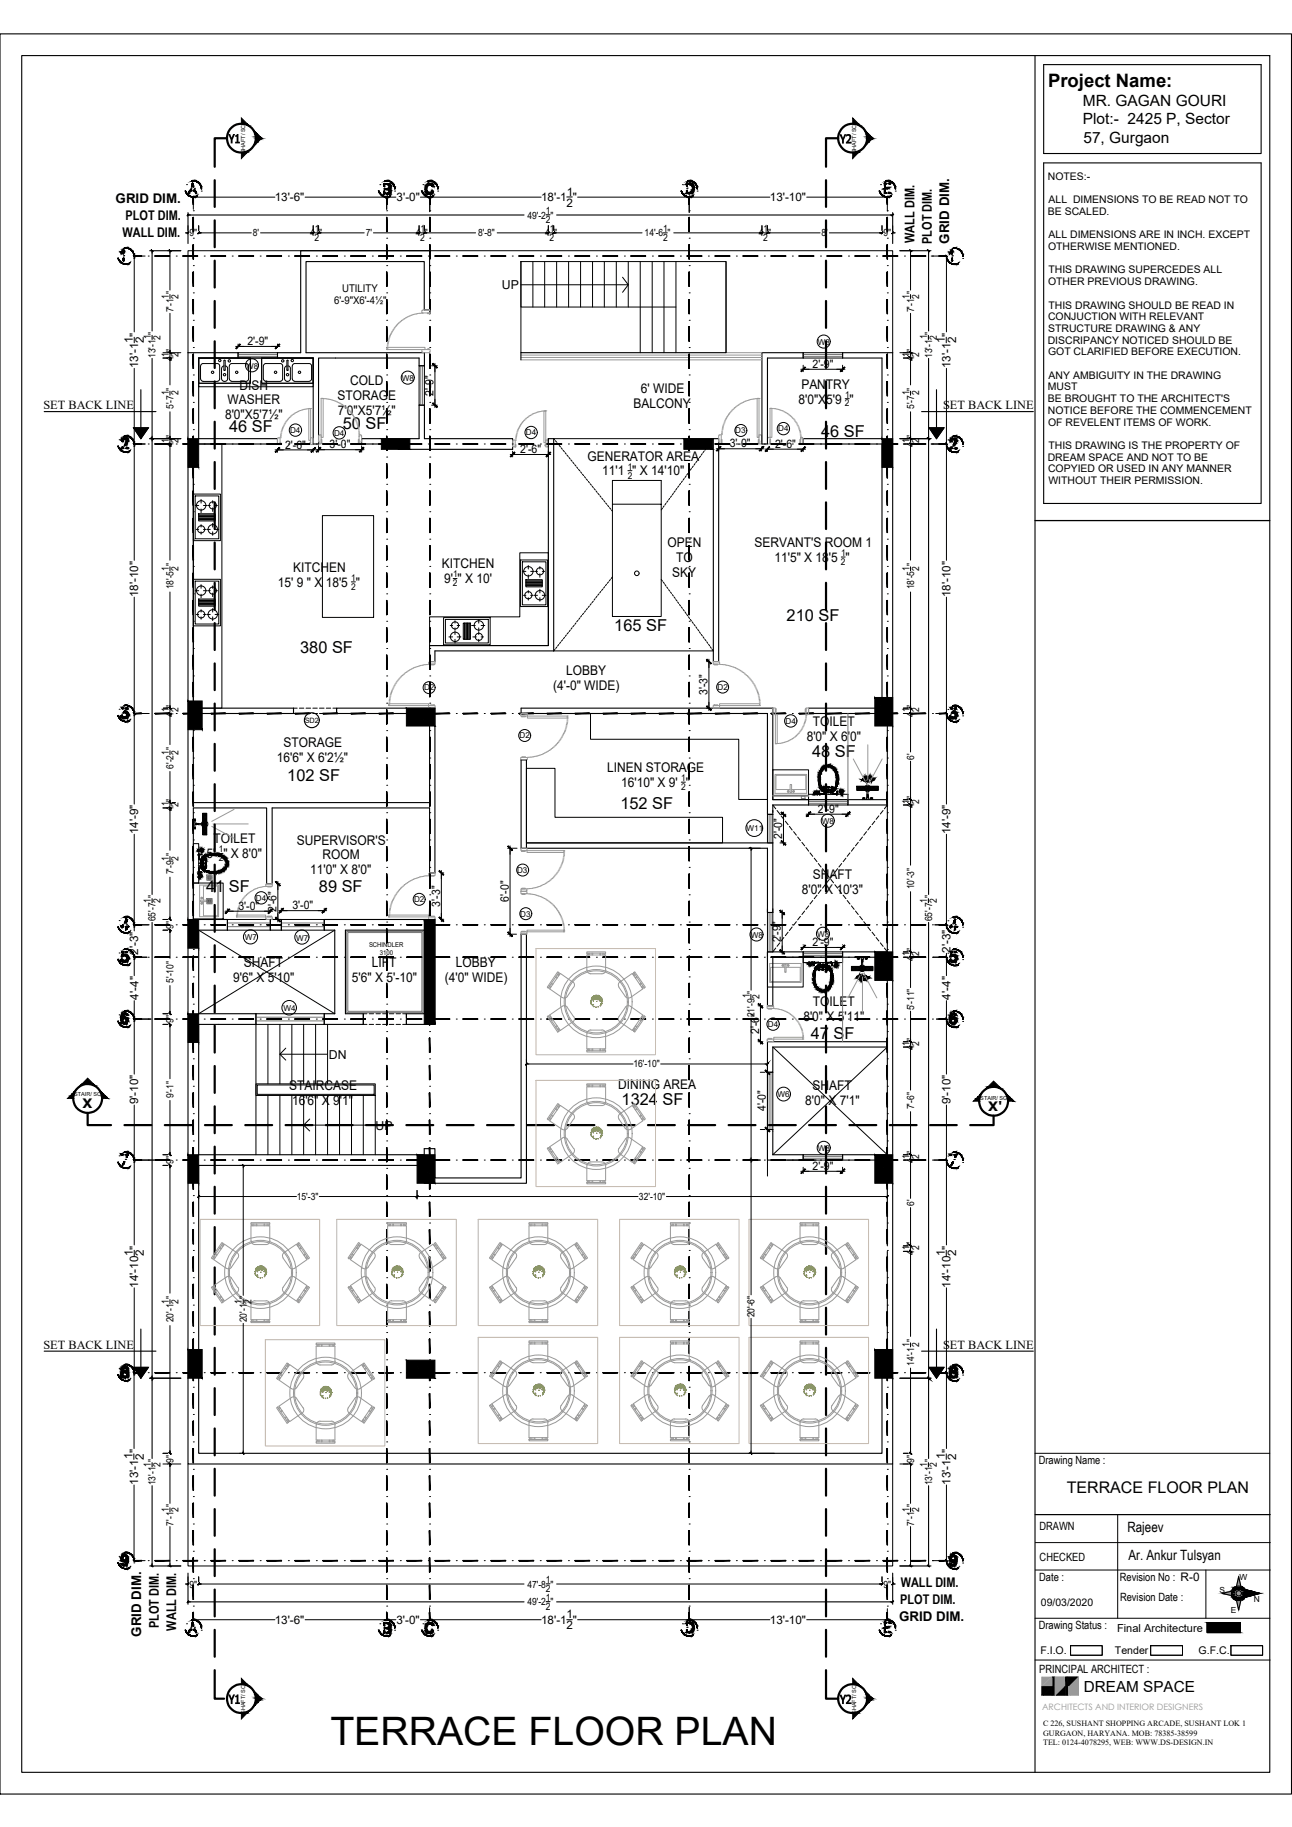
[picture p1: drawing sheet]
<svg xmlns="http://www.w3.org/2000/svg" width="297mm" height="420mm" viewBox="0 0 297 420" stroke-linecap="round" stroke-linejoin="round" font-family="sans-serif">
<defs><g id="words">
<text font-size="9" x="75.9" y="401.2">TERRACE FLOOR PLAN</text>
<text font-size="4.3" x="241" y="20">Project Name:</text>
<g font-size="3.8">
<text x="52.7" y="99.4">46 SF</text>
<text x="78.8" y="98.6">50 SF</text>
<text x="188.8" y="100.4">46 SF</text>
<text x="180.8" y="142.7">210 SF</text>
<text x="141.2" y="145.2">165 SF</text>
<text x="69" y="150.2">380 SF</text>
<text x="66" y="179.5">102 SF</text>
<text x="186.7" y="174.1">48 SF</text>
<text x="142.6" y="186.1">152 SF</text>
<text x="47.4" y="205.1">41 SF</text>
<text x="73.3" y="205.1">89 SF</text>
<text x="186.4" y="238.8">47 SF</text>
<text x="142.9" y="254.1">1324 SF</text>
</g>
<text font-size="3.7" x="245.2" y="343.3">TERRACE FLOOR PLAN</text>
<g font-size="3.6">
<text x="249" y="24.3">MR. GAGAN GOURI</text>
<text x="249" y="28.6">Plot:- 2425 P, Sector</text>
<text x="249.1" y="32.9">57, Gurgaon</text>
</g>
<text font-size="3.5" x="249.2" y="389">DREAM SPACE</text>
<g font-size="3.3">
<text x="259.2" y="352.3">Rajeev</text>
<text x="259.4" y="358.9">Ar. Ankur Tulsyan</text>
</g>
<g font-size="3.1">
<text x="26.6" y="46.8">GRID DIM.</text>
<text x="28.9" y="50.6">PLOT DIM.</text>
<text x="28.2" y="54.4">WALL DIM.</text>
<text x="210.2" y="55.9" transform="rotate(-90 210.2 55.9)">WALL DIM.</text>
<text x="214.2" y="56.1" transform="rotate(-90 214.2 56.1)">PLOT DIM.</text>
<text x="218.2" y="56" transform="rotate(-90 218.2 56)">GRID DIM.</text>
<text x="55.1" y="89.6">DISH</text>
<text x="80.5" y="88.6">COLD</text>
<text x="184.2" y="89.4">PANTRY</text>
<text x="52.3" y="93">WASHER</text>
<text x="77.6" y="92">STORAGE</text>
<text x="77.7" y="95.5">7'0&quot;X5'7½&quot;</text>
<text x="145.6" y="93.7">BALCONY</text>
<text x="147.3" y="90.3">6' WIDE</text>
<text x="183.6" y="92.8">8'0&quot;X5'9 &quot;</text>
<text x="51.7" y="96.4">8'0&quot;X5'7½&quot;</text>
<text x="135" y="105.9">GENERATOR AREA</text>
<text x="138.5" y="109.3">11'1 &quot; X 14'10&quot;</text>
<text x="153.5" y="125.8">OPEN</text>
<text x="173.5" y="125.8">SERVANT'S ROOM 1</text>
<text x="67.4" y="131.5">KITCHEN</text>
<text x="101.6" y="130.7">KITCHEN</text>
<text x="155.4" y="129.2">TO</text>
<text x="178.1" y="129.2">11'5&quot; X 18'5 &quot;</text>
<text x="63.9" y="134.9">15' 9 &quot; X 18'5 &quot;</text>
<text x="102.1" y="134.2">9' &quot; X 10'</text>
<text x="154.5" y="132.6">SKY</text>
<text x="130.2" y="155.2">LOBBY</text>
<text x="127.2" y="158.6">(4'-0&quot; WIDE)</text>
<text x="186.9" y="166.9">TOILET</text>
<text x="65.2" y="171.8">STORAGE</text>
<text x="185.5" y="170.3">8'0&quot; X 6'0&quot;</text>
<text x="63.7" y="175.3">16'6&quot; X 6'2½&quot;</text>
<text x="139.6" y="177.5">LINEN STORAGE</text>
<text x="142.8" y="181">16'10&quot; X 9' &quot;</text>
<text x="47.5" y="197.4">5' &quot; X 8'0&quot;</text>
<text x="49.1" y="194">TOILET</text>
<text x="68.2" y="194.2">SUPERVISOR'S</text>
<text x="74.2" y="197.7">ROOM</text>
<text x="71.3" y="201.1">11'0&quot; X 8'0&quot;</text>
<text x="186.9" y="202.1">SHAFT</text>
<text x="184.4" y="205.5">8'0&quot; X 10'3&quot;</text>
<text x="53.6" y="225.9">9'6&quot; X 5'10&quot;</text>
<text x="56.1" y="222.5">SHAFT</text>
<text x="80.9" y="225.8">5'6&quot; X 5'-10&quot;</text>
<text x="85.5" y="222.4">LIFT</text>
<text x="102.3" y="225.7">(4'0&quot; WIDE)</text>
<text x="104.8" y="222.3">LOBBY</text>
<text x="186.9" y="231.4">TOILET</text>
<text x="184.7" y="234.8">8'0&quot; X 5'11&quot;</text>
<text x="66.5" y="250.7">STAIRCASE</text>
<text x="142.2" y="250.4">DINING AREA</text>
<text x="186.8" y="250.7">SHAFT</text>
<text x="67.1" y="254.1">16'6&quot; X 9'1&quot;</text>
<text x="185.1" y="254.2">8'0&quot; X 7'1&quot;</text>
<text x="207.1" y="364.9">WALL DIM.</text>
<text x="207" y="368.9">PLOT DIM.</text>
<text x="32.5" y="376.4" transform="rotate(-90 32.5 376.4)">GRID DIM.</text>
<text x="36.5" y="374.4" transform="rotate(-90 36.5 374.4)">PLOT DIM.</text>
<text x="40.5" y="375" transform="rotate(-90 40.5 375)">WALL DIM.</text>
<text x="206.7" y="372.9">GRID DIM.</text>
</g>
<g font-size="3">
<text x="52.4" y="33">Y1</text>
<text x="193" y="33">Y2</text>
<text x="19" y="254.7">X</text>
<text x="227.2" y="255.4">X'</text>
<text x="52.4" y="391.9">Y1</text>
<text x="193" y="391.9">Y2</text>
</g>
<g font-size="2.8">
<text x="115.4" y="66.5">UP</text>
<text x="10" y="94.1">SET BACK LINE</text>
<text x="216.8" y="94.1">SET BACK LINE</text>
<text x="75.6" y="243.6">DN</text>
<text x="86.4" y="259.9">UP</text>
<text x="10" y="310.2">SET BACK LINE</text>
<text x="216.8" y="310.2">SET BACK LINE</text>
</g>
<g font-size="2.7">
<text x="63.2" y="46.3">13'-6&quot;</text>
<text x="91.2" y="46.3">3'-0&quot;</text>
<text x="124.4" y="46.3">18'-1 &quot;</text>
<text x="130.2" y="47.5">2</text>
<text x="130.3" y="45">1</text>
<text x="177" y="46.3">13'-10&quot;</text>
<text x="30.5" y="78.8" transform="rotate(-90 30.5 78.8)">1</text>
<text x="33.1" y="78.9" transform="rotate(-90 33.1 78.9)">2</text>
<text x="56.9" y="79.4">2'-9&quot;</text>
<text x="217.3" y="78.8" transform="rotate(-90 217.3 78.8)">1</text>
<text x="219.8" y="78.9" transform="rotate(-90 219.8 78.9)">2</text>
<text x="31.8" y="84.7" transform="rotate(-90 31.8 84.7)">13'-1 &quot;</text>
<text x="186.8" y="84.6">2'-9&quot;</text>
<text x="218.5" y="84.7" transform="rotate(-90 218.5 84.7)">13'-1 &quot;</text>
<text x="99.7" y="91.1" transform="rotate(-90 99.7 91.1)">2'-9&quot;</text>
<text x="65.5" y="103.2">2'-6&quot;</text>
<text x="75.8" y="103.1">3'-0&quot;</text>
<text x="119.6" y="104.2">2'-6&quot;</text>
<text x="167.8" y="102.9">3'-0&quot;</text>
<text x="178.2" y="103">2'-6&quot;</text>
<text x="31.8" y="137.4" transform="rotate(-90 31.8 137.4)">18'-10&quot;</text>
<text x="218.5" y="137.4" transform="rotate(-90 218.5 137.4)">18'-10&quot;</text>
<text x="162.7" y="159.9" transform="rotate(-90 162.7 159.9)">3'-3&quot;</text>
<text x="31.8" y="191.9" transform="rotate(-90 31.8 191.9)">14'-9&quot;</text>
<text x="188" y="186.9">2'-9&quot;</text>
<text x="218.5" y="191.9" transform="rotate(-90 218.5 191.9)">14'-9&quot;</text>
<text x="179.8" y="193" transform="rotate(-90 179.8 193)">2'-0&quot;</text>
<text x="54.8" y="209.3">3'-0&quot;</text>
<text x="63.5" y="209.7" transform="rotate(-90 63.5 209.7)">2'-6&quot;</text>
<text x="67.2" y="209.1">3'-0&quot;</text>
<text x="101.2" y="208.5" transform="rotate(-90 101.2 208.5)">3'-3&quot;</text>
<text x="117" y="207.3" transform="rotate(-90 117 207.3)">6'-0&quot;</text>
<text x="31.8" y="219.6" transform="rotate(-90 31.8 219.6)">2'-3&quot;</text>
<text x="179.5" y="216.7" transform="rotate(-90 179.5 216.7)">2'-9&quot;</text>
<text x="186.8" y="217.6">2'-9&quot;</text>
<text x="218.5" y="219.1" transform="rotate(-90 218.5 219.1)">2'-3&quot;</text>
<text x="31.8" y="229.9" transform="rotate(-90 31.8 229.9)">4'-4&quot;</text>
<text x="218.5" y="229.9" transform="rotate(-90 218.5 229.9)">4'-4&quot;</text>
<text x="174.5" y="237.8" transform="rotate(-90 174.5 237.8)">2'-6&quot;</text>
<text x="31.8" y="254" transform="rotate(-90 31.8 254)">9'-10&quot;</text>
<text x="176.1" y="255.5" transform="rotate(-90 176.1 255.5)">4'-0&quot;</text>
<text x="218.5" y="254" transform="rotate(-90 218.5 254)">9'-10&quot;</text>
<text x="186.8" y="269">2'-9&quot;</text>
<text x="30.5" y="288.8" transform="rotate(-90 30.5 288.8)">1</text>
<text x="33.1" y="288.9" transform="rotate(-90 33.1 288.9)">2</text>
<text x="217.3" y="288.8" transform="rotate(-90 217.3 288.8)">1</text>
<text x="219.8" y="288.9" transform="rotate(-90 219.8 288.9)">2</text>
<text x="31.8" y="296.2" transform="rotate(-90 31.8 296.2)">14'-10 &quot;</text>
<text x="218.5" y="296.2" transform="rotate(-90 218.5 296.2)">14'-10 &quot;</text>
<text x="30.5" y="335.6" transform="rotate(-90 30.5 335.6)">1</text>
<text x="33.1" y="335.7" transform="rotate(-90 33.1 335.7)">2</text>
<text x="217.3" y="335.6" transform="rotate(-90 217.3 335.6)">1</text>
<text x="219.8" y="335.7" transform="rotate(-90 219.8 335.7)">2</text>
<text x="31.7" y="341.5" transform="rotate(-90 31.7 341.5)">13'-1 &quot;</text>
<text x="218.5" y="341.5" transform="rotate(-90 218.5 341.5)">13'-1 &quot;</text>
<text x="63.2" y="373.4">13'-6&quot;</text>
<text x="91.1" y="373.4">3'-0&quot;</text>
<text x="124.4" y="373.4">18'-1 &quot;</text>
<text x="130.2" y="374.7">2</text>
<text x="130.3" y="372.2">1</text>
<text x="177" y="373.4">13'-10&quot;</text>
</g>
<g font-size="2.6">
<text x="238.8" y="336.7">Drawing Name :</text>
<text x="239" y="351.9">DRAWN</text>
<text x="239" y="359.1">CHECKED</text>
<text x="238.9" y="363.5">Date :</text>
<text x="257.5" y="363.5">Revision No : R-0</text>
<text x="257.5" y="368.2">Revision Date :</text>
<text x="238.8" y="374.6">Drawing Status :</text>
<text x="238.9" y="384.8">PRINCIPAL ARCHITECT :</text>
</g>
<g font-size="2.5">
<text x="76.8" y="69.9">6'-9&quot;X6'-4½&quot;</text>
<text x="78.7" y="67.2">UTILITY</text>
<text x="256.8" y="375.2">Final Architecture</text>
</g>
<g font-size="2.4">
<text x="240.9" y="41.3">NOTES:-</text>
<text x="241.1" y="46.7">ALL DIMENSIONS TO BE READ NOT TO</text>
<text x="240.9" y="49.4">BE SCALED.</text>
<text x="241" y="57.5">OTHERWISE MENTIONED.</text>
<text x="241.1" y="54.8">ALL DIMENSIONS ARE IN INCH. EXCEPT</text>
<text x="241" y="65.6">OTHER PREVIOUS DRAWING.</text>
<text x="241" y="62.9">THIS DRAWING SUPERCEDES ALL</text>
<text x="241" y="71">THIS DRAWING SHOULD BE READ IN</text>
<text x="241" y="73.6">CONJUCTION WITH RELEVANT</text>
<text x="241" y="76.3">STRUCTURE DRAWING &amp; ANY</text>
<text x="240.9" y="79">DISCRIPANCY NOTICED SHOULD BE</text>
<text x="241" y="81.7">GOT CLARIFIED BEFORE EXECUTION.</text>
<text x="240.9" y="89.8">MUST</text>
<text x="241.1" y="87.1">ANY AMBIGUITY IN THE DRAWING</text>
<text x="240.9" y="92.5">BE BROUGHT TO THE ARCHITECT'S</text>
<text x="240.9" y="95.2">NOTICE BEFORE THE COMMENCEMENT</text>
<text x="241" y="97.9">OF REVELENT ITEMS OF WORK.</text>
<text x="240.9" y="106">DREAM SPACE AND NOT TO BE</text>
<text x="241" y="103.3">THIS DRAWING IS THE PROPERTY OF</text>
<text x="241" y="108.6">COPYIED OR USED IN ANY MANNER</text>
<text x="241" y="111.3">WITHOUT THEIR PERMISSION.</text>
<text x="239.3" y="369.2">09/03/2020</text>
<text x="239.2" y="380.4">F.I.O.</text>
<text x="256.3" y="380.4">Tender</text>
<text x="275.5" y="380.4">G.F.C.</text>
</g>
<g font-size="2.3">
<text x="72.3" y="53.3">1</text>
<text x="96.6" y="53.3">1</text>
<text x="121.2" y="50.2">49'-2 &quot;</text>
<text x="125.5" y="51.4">2</text>
<text x="125.5" y="49.1">1</text>
<text x="126.4" y="53.3">1</text>
<text x="152.5" y="53.3">1</text>
<text x="175.5" y="53.3">1</text>
<text x="43.6" y="54.4">9&quot;</text>
<text x="58.1" y="54.4">8'</text>
<text x="71.3" y="54.4">4 &quot;</text>
<text x="72.3" y="55.5">2</text>
<text x="84.1" y="54.4">7'</text>
<text x="95.6" y="54.4">4 &quot;</text>
<text x="96.6" y="55.5">2</text>
<text x="109.9" y="54.4">8'-8&quot;</text>
<text x="125.3" y="54.4">4 &quot;</text>
<text x="126.4" y="55.5">2</text>
<text x="148.2" y="54.4">14'-6 &quot;</text>
<text x="152.4" y="55.5">2</text>
<text x="174.5" y="54.4">4 &quot;</text>
<text x="175.5" y="55.5">2</text>
<text x="188.9" y="54.4">8'</text>
<text x="203.1" y="54.4">9&quot;</text>
<text x="38.8" y="68.7" transform="rotate(-90 38.8 68.7)">1</text>
<text x="39.9" y="71.8" transform="rotate(-90 39.9 71.8)">7'-1 &quot;</text>
<text x="41" y="68.7" transform="rotate(-90 41 68.7)">2</text>
<text x="209.1" y="68.7" transform="rotate(-90 209.1 68.7)">1</text>
<text x="210.2" y="71.8" transform="rotate(-90 210.2 71.8)">7'-1 &quot;</text>
<text x="211.3" y="68.7" transform="rotate(-90 211.3 68.7)">2</text>
<text x="34.7" y="78.1" transform="rotate(-90 34.7 78.1)">1</text>
<text x="35.8" y="82.3" transform="rotate(-90 35.8 82.3)">13'-1 &quot;</text>
<text x="36.9" y="78.1" transform="rotate(-90 36.9 78.1)">2</text>
<text x="38.8" y="82" transform="rotate(-90 38.8 82)">1</text>
<text x="39.9" y="83.1" transform="rotate(-90 39.9 83.1)">4</text>
<text x="39.9" y="81" transform="rotate(-90 39.9 81)">&quot;</text>
<text x="41" y="82.1" transform="rotate(-90 41 82.1)">2</text>
<text x="209.1" y="82" transform="rotate(-90 209.1 82)">1</text>
<text x="210.2" y="83.1" transform="rotate(-90 210.2 83.1)">4 &quot;</text>
<text x="211.3" y="82.1" transform="rotate(-90 211.3 82.1)">2</text>
<text x="213.2" y="78.1" transform="rotate(-90 213.2 78.1)">1</text>
<text x="214.3" y="82.3" transform="rotate(-90 214.3 82.3)">13'-1 &quot;</text>
<text x="215.4" y="78.1" transform="rotate(-90 215.4 78.1)">2</text>
<text x="38.8" y="90.9" transform="rotate(-90 38.8 90.9)">1</text>
<text x="39.9" y="94.1" transform="rotate(-90 39.9 94.1)">5'-7 &quot;</text>
<text x="41" y="90.9" transform="rotate(-90 41 90.9)">2</text>
<text x="209.1" y="90.9" transform="rotate(-90 209.1 90.9)">1</text>
<text x="210.1" y="94.1" transform="rotate(-90 210.1 94.1)">5'-7 &quot;</text>
<text x="211.3" y="90.9" transform="rotate(-90 211.3 90.9)">2</text>
<text x="38.8" y="101.8" transform="rotate(-90 38.8 101.8)">1</text>
<text x="39.9" y="100.8" transform="rotate(-90 39.9 100.8)">&quot;</text>
<text x="41" y="101.9" transform="rotate(-90 41 101.9)">2</text>
<text x="209.1" y="101.8" transform="rotate(-90 209.1 101.8)">1</text>
<text x="210.2" y="100.8" transform="rotate(-90 210.2 100.8)">&quot;</text>
<text x="211.3" y="101.9" transform="rotate(-90 211.3 101.9)">2</text>
<text x="39.9" y="102.9" transform="rotate(-90 39.9 102.9)">4</text>
<text x="210.2" y="102.9" transform="rotate(-90 210.2 102.9)">4</text>
<text x="38.8" y="131.3" transform="rotate(-90 38.8 131.3)">1</text>
<text x="41" y="131.3" transform="rotate(-90 41 131.3)">2</text>
<text x="209.1" y="131.3" transform="rotate(-90 209.1 131.3)">1</text>
<text x="211.3" y="131.3" transform="rotate(-90 211.3 131.3)">2</text>
<text x="39.9" y="135.6" transform="rotate(-90 39.9 135.6)">18'-5 &quot;</text>
<text x="210.1" y="135.6" transform="rotate(-90 210.1 135.6)">18'-5 &quot;</text>
<text x="38.8" y="163.7" transform="rotate(-90 38.8 163.7)">1</text>
<text x="39.9" y="164.8" transform="rotate(-90 39.9 164.8)">4 &quot;</text>
<text x="41" y="163.8" transform="rotate(-90 41 163.8)">2</text>
<text x="209.1" y="163.8" transform="rotate(-90 209.1 163.8)">1</text>
<text x="210.2" y="164.8" transform="rotate(-90 210.2 164.8)">4</text>
<text x="210.2" y="162.7" transform="rotate(-90 210.2 162.7)">&quot;</text>
<text x="211.3" y="163.8" transform="rotate(-90 211.3 163.8)">2</text>
<text x="38.8" y="173.6" transform="rotate(-90 38.8 173.6)">1</text>
<text x="41" y="173.7" transform="rotate(-90 41 173.7)">2</text>
<text x="39.9" y="176.8" transform="rotate(-90 39.9 176.8)">6'-2 &quot;</text>
<text x="210.1" y="174.7" transform="rotate(-90 210.1 174.7)">6'</text>
<text x="38.8" y="185.5" transform="rotate(-90 38.8 185.5)">1</text>
<text x="41" y="185.5" transform="rotate(-90 41 185.5)">2</text>
<text x="209.1" y="184.8" transform="rotate(-90 209.1 184.8)">1</text>
<text x="210.2" y="185.9" transform="rotate(-90 210.2 185.9)">4 &quot;</text>
<text x="211.3" y="184.9" transform="rotate(-90 211.3 184.9)">2</text>
<text x="39.9" y="186.6" transform="rotate(-90 39.9 186.6)">4 &quot;</text>
<text x="38.8" y="197.9" transform="rotate(-90 38.8 197.9)">1</text>
<text x="41" y="198" transform="rotate(-90 41 198)">2</text>
<text x="39.9" y="201.1" transform="rotate(-90 39.9 201.1)">7'-9 &quot;</text>
<text x="34.7" y="207.6" transform="rotate(-90 34.7 207.6)">1</text>
<text x="36.9" y="207.7" transform="rotate(-90 36.9 207.7)">2</text>
<text x="210.1" y="204.6" transform="rotate(-90 210.1 204.6)">10'-3&quot;</text>
<text x="213.2" y="207.6" transform="rotate(-90 213.2 207.6)">1</text>
<text x="215.4" y="207.7" transform="rotate(-90 215.4 207.7)">2</text>
<text x="35.8" y="211.9" transform="rotate(-90 35.8 211.9)">65'-7 &quot;</text>
<text x="39.9" y="213.6" transform="rotate(-90 39.9 213.6)">9&quot;</text>
<text x="214.3" y="211.9" transform="rotate(-90 214.3 211.9)">65'-7 &quot;</text>
<text x="209.1" y="219.8" transform="rotate(-90 209.1 219.8)">1</text>
<text x="210.2" y="220.9" transform="rotate(-90 210.2 220.9)">4</text>
<text x="210.2" y="218.8" transform="rotate(-90 210.2 218.8)">&quot;</text>
<text x="211.3" y="219.8" transform="rotate(-90 211.3 219.8)">2</text>
<text x="39.9" y="226" transform="rotate(-90 39.9 226)">5'-10&quot;</text>
<text x="172.4" y="229.6" transform="rotate(-90 172.4 229.6)">1</text>
<text x="173.5" y="233.9" transform="rotate(-90 173.5 233.9)">21'-9 &quot;</text>
<text x="174.6" y="229.7" transform="rotate(-90 174.6 229.7)">2</text>
<text x="210.1" y="232.3" transform="rotate(-90 210.1 232.3)">5'-11&quot;</text>
<text x="39.9" y="235.2" transform="rotate(-90 39.9 235.2)">9&quot;</text>
<text x="145.6" y="245.5">16'-10&quot;</text>
<text x="209.1" y="240.5" transform="rotate(-90 209.1 240.5)">1</text>
<text x="210.2" y="241.6" transform="rotate(-90 210.2 241.6)">4 &quot;</text>
<text x="211.3" y="240.5" transform="rotate(-90 211.3 240.5)">2</text>
<text x="39.9" y="252.5" transform="rotate(-90 39.9 252.5)">9'-1&quot;</text>
<text x="210.1" y="255.1" transform="rotate(-90 210.1 255.1)">7'-6&quot;</text>
<text x="39.9" y="267.7" transform="rotate(-90 39.9 267.7)">9&quot;</text>
<text x="209.1" y="266.4" transform="rotate(-90 209.1 266.4)">1</text>
<text x="210.2" y="267.5" transform="rotate(-90 210.2 267.5)">4</text>
<text x="210.2" y="265.4" transform="rotate(-90 210.2 265.4)">&quot;</text>
<text x="211.3" y="266.5" transform="rotate(-90 211.3 266.5)">2</text>
<text x="68.2" y="276">15'-3&quot;</text>
<text x="146.9" y="276">32'-10&quot;</text>
<text x="210.1" y="277.4" transform="rotate(-90 210.1 277.4)">6'</text>
<text x="209.1" y="287.4" transform="rotate(-90 209.1 287.4)">1</text>
<text x="211.3" y="287.5" transform="rotate(-90 211.3 287.5)">2</text>
<text x="210.2" y="288.5" transform="rotate(-90 210.2 288.5)">4 &quot;</text>
<text x="38.8" y="299.8" transform="rotate(-90 38.8 299.8)">1</text>
<text x="41" y="299.8" transform="rotate(-90 41 299.8)">2</text>
<text x="55.6" y="299.8" transform="rotate(-90 55.6 299.8)">1</text>
<text x="57.8" y="299.8" transform="rotate(-90 57.8 299.8)">2</text>
<text x="39.9" y="304.1" transform="rotate(-90 39.9 304.1)">20'-1 &quot;</text>
<text x="56.7" y="304.1" transform="rotate(-90 56.7 304.1)">20'-1 &quot;</text>
<text x="173.5" y="303" transform="rotate(-90 173.5 303)">20'-6&quot;</text>
<text x="209.1" y="309.8" transform="rotate(-90 209.1 309.8)">1</text>
<text x="211.3" y="309.8" transform="rotate(-90 211.3 309.8)">2</text>
<text x="210.2" y="314.1" transform="rotate(-90 210.2 314.1)">14'-1 &quot;</text>
<text x="34.7" y="337.3" transform="rotate(-90 34.7 337.3)">1</text>
<text x="35.8" y="341.6" transform="rotate(-90 35.8 341.6)">13'-1 &quot;</text>
<text x="36.9" y="337.4" transform="rotate(-90 36.9 337.4)">2</text>
<text x="39.9" y="336.3" transform="rotate(-90 39.9 336.3)">9&quot;</text>
<text x="210.1" y="336.3" transform="rotate(-90 210.1 336.3)">9&quot;</text>
<text x="213.2" y="337.3" transform="rotate(-90 213.2 337.3)">1</text>
<text x="214.3" y="341.6" transform="rotate(-90 214.3 341.6)">13'-1 &quot;</text>
<text x="215.4" y="337.4" transform="rotate(-90 215.4 337.4)">2</text>
<text x="38.8" y="347.7" transform="rotate(-90 38.8 347.7)">1</text>
<text x="41" y="347.7" transform="rotate(-90 41 347.7)">2</text>
<text x="209.1" y="347.7" transform="rotate(-90 209.1 347.7)">1</text>
<text x="211.3" y="347.7" transform="rotate(-90 211.3 347.7)">2</text>
<text x="39.9" y="350.9" transform="rotate(-90 39.9 350.9)">7'-1 &quot;</text>
<text x="210.2" y="350.9" transform="rotate(-90 210.2 350.9)">7'-1 &quot;</text>
<text x="43.6" y="365.1">9&quot;</text>
<text x="121.2" y="365.1">47'-8 &quot;</text>
<text x="125.5" y="364">1</text>
<text x="203.1" y="365.1">9&quot;</text>
<text x="121.2" y="369.2">49'-2 &quot;</text>
<text x="125.5" y="366.2">2</text>
<text x="125.5" y="370.3">2</text>
<text x="125.5" y="368.1">1</text>
</g>
<g font-size="2.1">
<text x="194.3" y="93.5">2</text>
<text x="194.3" y="91.4">1</text>
<text x="144.4" y="108">1</text>
<text x="144.3" y="110.1">2</text>
<text x="193.3" y="129.9">2</text>
<text x="193.4" y="127.8">1</text>
<text x="80.7" y="135.6">2</text>
<text x="80.8" y="133.6">1</text>
<text x="104.1" y="134.8">2</text>
<text x="104.2" y="132.8">1</text>
<text x="156.6" y="179.6">1</text>
<text x="156.6" y="181.7">2</text>
<text x="50.3" y="196">1</text>
<text x="50.3" y="198.1">2</text>
</g>
<text font-size="2" fill="#989898" x="239.6" y="393.1">ARCHITECTS AND INTERIOR DESIGNERS</text>
<g font-size="1.9">
<text x="188" y="79.4">W8</text>
<text x="56.6" y="84.8">W8</text>
<text x="92.4" y="87.7">W8</text>
<text x="66.7" y="99.6">D4</text>
<text x="76.8" y="100.2">D4</text>
<text x="120.9" y="100.1">D4</text>
<text x="169" y="99.7">D3</text>
<text x="178.9" y="99.2">D4</text>
<text x="97.5" y="158.8">D2</text>
<text x="165" y="158.7">D2</text>
<text x="180.6" y="166.5">D4</text>
<text x="119.5" y="169.8">D2</text>
<text x="171.6" y="191.1">W11</text>
<text x="189" y="189.5">W8</text>
<text x="118.9" y="200.7">D3</text>
<text x="58.8" y="207.1">D4</text>
<text x="95.2" y="207.4">D2</text>
<text x="119.6" y="210.8">D3</text>
<text x="172.6" y="215.7">W8</text>
<text x="187.9" y="215.5">W8</text>
<text x="56.3" y="216.3">W7</text>
<text x="68.1" y="216.3">W7</text>
<text x="65.2" y="232.5">W4</text>
<text x="176.5" y="236.2">D4</text>
<text x="178.8" y="252.3">W6</text>
<text x="188" y="264.8">W8</text>
<text x="285" y="363.4">W</text>
<text x="280.4" y="366.3">S</text>
<text x="283" y="370.9">E</text>
<text x="288.3" y="368.3">N</text>
<text x="239.8" y="401.2">TEL: 0124-4078295, WEB: WWW.DS-DESIGN.IN</text>
<text x="239.8" y="399.2">GURGAON, HARYANA. MOB: 78385-38599</text>
<text x="239.8" y="397">C 226, SUSHANT SHOPPING ARCADE, SUSHANT LOK 1</text>
</g>
<text font-size="1.7" x="70.1" y="166.2">SD2</text>
<g font-size="1.5">
<text x="84.8" y="217.8">SCHINDLER</text>
<text x="87.3" y="219.5">3100</text>
</g>
<g font-size="1.3">
<text x="56.3" y="35.3" transform="rotate(-90 56.3 35.3)">SHAFT/ SC</text>
<text x="196.8" y="35.3" transform="rotate(-90 196.8 35.3)">SHAFT/ SC</text>
<text x="17.1" y="252.1">STAIR/ SC</text>
<text x="225.4" y="253.1">STAIR/ SC</text>
<text x="56.3" y="394.2" transform="rotate(-90 56.3 394.2)">SHAFT/ SC</text>
<text x="196.8" y="394.2" transform="rotate(-90 196.8 394.2)">SHAFT/ SC</text>
</g>
</g></defs>
<!-- layer: PLUMBING FITTINGS -->
<g fill="none" stroke="#000" stroke-width=".23">
<path d="M177.7 177h8.2v6.9h-8.2zM44.4 194h1.3v9.1h-1.3zM44.5 188.2l.2 .3M44.5 190.1l.2 .2M44.5 189.1l.7 .3M44.5 188.4v.4M44.5 190.2v.4M44.6 189.3v.4M44.6 189.7l-.1 .2M44.6 188.5v.2M44.6 190.3v.2M44.7 188.5h.3v.2h-.3z"/>
<path d="M44.7 190.3h.3v.2h-.3zM44.7 188.7l-.2 .2M44.7 190.5l-.2 .2M44.8 188.5h.1M44.8 188.7v.1M44.8 190.2v.1M44.8 190.5h.1M44.9 189.3h.3M45 189.4l.1 .3 .1-.3M45.2 189.4h.1l-.1 .2M45.2 189.6l-.6 .1M45.3 189.5l.1 .1"/>
<path d="M45.4 189.4h1.6M45.4 189.6h.1M45.4 189.4v.2M45.4 189.4h-.1M45.5 189.4v.2zM45.6 189.7h1.4M46.3 189.4a.74 .74 0 0 1 1.2-.5 .74 .74 0 0 1 0 1.2 .74 .74 0 0 1-1.2-.5M46.6 187h.9v5h-.9zM46.7 187.1h.8v4.8h-.8zM46.7 191.6l.2 .3M46.7 191.3l.5 .6M46.7 191.1l.8 .8"/>
<path d="M46.7 190.8l.8 .8M46.7 190.5l.8 .8M46.7 190.2l.8 .8M46.7 189.9l.8 .8M46.7 189.6l.8 .8M46.7 189.3l.8 .8M46.7 188.7l.8 .9M46.7 188.4l.8 .9M46.7 188.1l.8 .9M46.7 187.3l.8 .8M46.8 187.1l.7 .7M46.9 187.1l-.2 .2"/>
<path d="M47.1 189.4v.2M47.1 187.1l.4 .4M47.2 187.1l-.5 .5 .8 .8M47.4 187.1l.1 .1M47.5 187.1l-.8 .8 .8 .8M47.5 187.4l-.8 .8M47.5 187.7l-.8 .8M47.5 188l-.8 .8M47.5 188.3l-.8 .8 .8 .8M47.5 188.6l-.8 .8M47.5 188.8l-.8 .9M47.5 189.1l-.8 .8"/>
<path d="M47.5 189.4l-.8 .8M47.5 189.7l-.8 .8M47.5 190l-.8 .8M47.5 190.3l-.8 .8M47.5 190.6l-.8 .8M47.5 190.9l-.8 .8M47.5 191.2l-.8 .7M47.5 191.5l-.5 .4M47.5 191.8l-.2 .1M185.9 182.7h9v1.2h-9zM197 180.8h4.9v1h-4.9zM197.1 180.9h4.7v.8h-4.7z"/>
<path d="M197.1 180.9l.8 .8 .8-.8M197.3 180.9l-.2 .2M197.4 180.9l.8 .8 .8-.8M197.6 180.9l-.5 .5M197.7 180.9l.8 .8 .8-.8M197.9 180.9l-.8 .8M198 180.9l.8 .8 .8-.8M198.2 180.9l-.9 .8-.2-.3M198.2 180.9l.9 .8 .8-.8M198.4 183.9h.4M198.4 183.6h.1M198.4 183.5h.1"/>
<path d="M198.5 183.7h.2M198.5 180.9l-.9 .8-.5-.6M198.5 183.4h.2v.2h-.2zM198.5 183.6l-.2 .3M198.5 180.9l.8 .8 .9-.8M198.7 183.6h.1M198.7 183.5h.1M198.7 183.6l.2 .3M198.8 180.9l.8 .8 .9-.8M199.1 180.9l.8 .8 .9-.8M199.2 183.7l-.1 .2M199.3 181.3v1.7"/>
<path d="M199.3 182a.74 .74 0 0 1-.5-1.1 .74 .74 0 0 1 1.3 0 .74 .74 0 0 1-.5 1.1M199.3 183.2l.3 .1-.3 .1M199.3 183h.3M199.3 181.3h.3M199.3 182.9l.1 .1M199.4 183.1l-.2 .6M199.4 180.9l.8 .8 .8-.8M199.5 183.2l-.1-.2v.4M199.5 182.8h-.2h.3M199.6 181.3v1.5M199.6 183.1l.1 .6-.5 .1M199.6 182.9l-.1 .1"/>
<path d="M199.6 182.8v.2M199.7 180.9l.8 .8 .8-.8M199.8 183.7l.1 .2M200 180.9l.8 .8 .8-.8M200.2 183.9h.4M200.2 183.6h.1M200.2 183.5h.1M200.2 183.7h.3M200.3 183.4h.1v.2h-.1zM200.3 180.9l.8 .8 .7-.7v-.1M200.3 183.6l-.2 .3M200.4 183.6h.1"/>
<path d="M200.4 183.5h.1M200.5 183.6l.2 .3M200.6 180.9l.8 .8 .4-.5M200.9 180.9l.8 .8 .1-.2M201.2 180.9l.6 .7M201.5 180.9l.3 .4M44.4 203.1h6.9v8.2h-6.9zM176.4 220.1v6.9h8.3v-6.9h-7M184.7 220.1h9v1.3h-9zM195.7 222.3h5v.9h-5zM195.8 222.3h4.8v.8h-4.8zM195.8 222.8l.4 .3"/>
<path d="M196.2 222.3l-.4 .4M196.3 222.3l.8 .8M196.5 223.1l-.7-.7 .2-.1 .8 .8M196.5 222.3l-.7 .7M196.6 222.3l.8 .8M196.8 222.3l-.9 .8h-.1M196.8 222.3l.9 .8M197 220.1l.3 .3M197.1 220.2h.5M197.1 222.3l-.8 .8M197.1 222.3l.9 .8M197.2 220.5h.1"/>
<path d="M197.2 220.4h.2v.2h-.2zM197.2 220.3h.2M197.4 222.3l-.8 .8M197.4 220.5h.1M197.4 222.3l.8 .8M197.7 222.3l-.9 .8M197.7 220.1l-.2 .3M197.7 222.3l.8 .8M197.9 220.1l.1 .2M198 222.3l-.9 .8M198 220.3h.5M198 222.3l.8 .8"/>
<path d="M198 220.2l.1 .7M198.1 221.2v1.5M198.1 222a.74 .74 0 0 0-.5 1.1 .74 .74 0 0 0 1.2 0 .74 .74 0 0 0-.5-1.1M198.1 220.6v.2l.3 .1M198.1 221.1v.1M198.1 220.6h.3M198.1 221.1h.3M198.1 221.2h.3zM198.2 220.9v.1M198.2 221h.1M198.2 221h-.1M198.2 222.3l-.8 .8"/>
<path d="M198.3 220.9v.1M198.3 223.1l.9-.8 .8 .8M198.3 222.3l.8 .8 .9-.8M198.3 221h.1M198.4 221.1l-.1 1.6h-.2M198.4 220.6v.2M198.5 222.3l-.8 .8M198.6 222.3l.8 .8M198.6 220.1l-.2 .8M198.8 220.1l.3 .3M198.8 222.3l-.8 .8M198.9 222.3l.8 .8"/>
<path d="M198.9 220.2h.4M199 220.5h.1M199 220.3h.3M199.1 220.4h.1v.2h-.1zM199.2 220.5h.1M199.4 222.3l-.8 .8M199.5 223.1l.8-.8 .3 .3-.6 .5M199.5 222.3l.8 .8 .3-.2M199.5 220.1l-.3 .3M199.7 222.3l-.8 .8M199.8 222.3l.8 .8M200.1 222.3l.5 .6"/>
<path d="M200.6 222.3l-.8 .8"/>
<circle cx="44.9" cy="188.4" r=".06"/>
<circle cx="44.9" cy="188.8" r=".06"/>
<circle cx="44.9" cy="190.4" r=".06"/>
<circle cx="44.9" cy="188.6" r=".06"/>
<circle cx="44.9" cy="190.6" r=".06"/>
<circle cx="44.9" cy="190.2" r=".06"/>
<circle cx="198.4" cy="183.5" r=".06"/>
<circle cx="198.6" cy="183.5" r=".06"/>
<circle cx="198.8" cy="183.5" r=".06"/>
<circle cx="200.2" cy="183.5" r=".06"/>
<circle cx="200.4" cy="183.5" r=".06"/>
<circle cx="200.6" cy="183.5" r=".06"/>
<circle cx="197.1" cy="220.5" r=".06"/>
<circle cx="197.4" cy="220.5" r=".06"/>
<circle cx="197.6" cy="220.5" r=".06"/>
<circle cx="198.9" cy="220.5" r=".06"/>
<circle cx="199.2" cy="220.5" r=".06"/>
<circle cx="199.4" cy="220.5" r=".06"/>
</g>
<!-- layer: FURNITURE -->
<g fill="none" stroke="#989898" stroke-width=".23">
<path d="M178.2 178.1h7.3v4.4h-7.3zM181.7 180.4h.3v1.8h-.3zM181.7 181.6h-3.3v-3.3h6.9v3.3h-3.3M45.9 203.5h4.3v7.3h-4.3zM46.1 207h1.8v.3h-1.8zM46.8 207v-3.2h3.2v6.8h-3.2v-3.3M134.9 219.2v-.3h4.3v.3M134.9 219.2h4.3M134.9 219.2l.3 .4M135.3 219.2v.4M135.6 219.2v.4M136.1 219.2v.4"/>
<path d="M136.3 219.2v.4M137.9 219.2v.4M138.1 219.2v.4M138.6 219.2v.4M138.9 219.2v.4M139.2 219.2l-.2 .4M126 233.6l-.2 .2 2.4 3.6 .3-.2M126 227.2h.5M126 233.6l2.5 3.6M126 233.6h.5M126.3 226.9l.3 .2M126.4 226.7l.3 .2"/>
<path d="M126.6 233.7l-.3 .3M126.7 226.2l.3 .3M126.7 233.9l-.3 .3M126.8 226.1l.3 .3M127 234.4l-.3 .2M127.1 234.5l-.3 .2M127.7 224.7l.4 .3M127.8 224.6l.4 .2M128.1 235.9l-.4 .2M128.1 224.2l.3 .2M128.2 236l-.4 .3M128.2 224l.4 .2"/>
<path d="M128.4 236.4l-.3 .3M128.5 223.6l-.3-.1-2.4 3.5 .2 .2M128.5 223.6l-2.5 3.6M128.5 223.6l.2 .5M128.6 236.6l-.4 .3M128.7 236.7l-.2 .5M129.2 231.4a.87 .87 0 0 1 1.2 .2M129.2 231.4l-2.8 2 2.4 3.6 2.9-2M130.4 231.7l1.5 2.1M131.7 225.8l-2.9-1.9-2.4 3.5 2.8 2a.87 .87 0 0 0 1.2-.2M131.7 225.8a.87 .87 0 0 1 .2 1.2M131.9 227l-1.5 2.2"/>
<path d="M131.9 233.8a.87 .87 0 0 1-.2 1.2M134.9 223.1v-3.5h4.3v3.5M134.9 237.7v3.5h4.3v-3.5M135 223.1a.87 .87 0 0 0 .8 .8h2.6a.87 .87 0 0 0 .9-.8M135.8 236.9h2.6M135.8 236.9a.87 .87 0 0 0-.8 .8M138.4 236.9a.87 .87 0 0 1 .9 .8M142.3 233.8a.87 .87 0 0 0 .2 1.2M142.5 225.8l2.9-1.9 2.4 3.5-2.8 2a.87 .87 0 0 1-1.3-.2l-1.4-2.2M142.5 225.8a.87 .87 0 0 0-.2 1.2M143.8 231.7l-1.5 2.1M144.9 231.4l2.9 2-2.4 3.6-2.9-2"/>
<path d="M145 231.4a.87 .87 0 0 0-1.3 .2M145.5 236.7l.2 .5M145.6 236.6l.3 .3M145.7 223.6l.2-.1 2.5 3.5-.3 .2M145.7 236.4l.3 .3M145.7 223.6l2.4 3.6M145.7 223.6l-.2 .5M145.9 224l-.3 .2M146 236l.3 .3M146 224.2l-.3 .2M146.1 235.9l.3 .2M146.3 224.6l-.3 .2"/>
<path d="M146.4 224.7l-.3 .3M147 234.5l.4 .2M147.2 234.4l.3 .2M147.4 226.1l-.4 .3M147.4 233.9l.4 .3M147.5 226.2l-.3 .3M147.6 233.7l.3 .3M147.7 227.2h.4M147.7 233.6h.4M147.8 226.7l-.4 .2M147.9 226.9l-.3 .2M148.1 233.6l.3 .2-2.5 3.6-.2-.2"/>
<path d="M148.1 233.6l-2.4 3.6M177 221.6h7.2v4.3h-7.2zM180.4 221.8h.3v1.8h-.3zM180.4 222.5h-3.2v3.2h6.8v-3.2h-3.3M126 257.5l.5 .1M126.3 257.2l.3 .2M126.4 257l.3 .2M126.7 256.6l.3 .2M126.8 256.4l.3 .3M127.7 255.1l.4 .2M127.8 254.9l.4 .2M128.1 254.5l.3 .2"/>
<path d="M128.2 254.3l.4 .3M128.5 254l-.3-.2-2.4 3.5 .2 .2M128.5 254l-2.5 3.5M128.5 254l.2 .4M130.4 259.5a.87 .87 0 0 1-1.2 .2M131.7 256.2l-2.9-2-2.4 3.6 2.8 1.9M131.7 256.1a.87 .87 0 0 1 .2 1.2M131.9 257.3l-1.5 2.2M134.9 249.5v-.2h4.3v.2M134.9 241.6v.3h4.3v-.3M134.9 253.4v-3.5h4.3v3.5M134.9 249.5h4.3"/>
<path d="M134.9 249.5l.3 .4M134.9 241.6h4.3M135 253.4a.87 .87 0 0 0 .8 .9h2.6a.87 .87 0 0 0 .9-.9M135.2 241.2l-.3 .4M135.3 241.2v.4M135.3 249.5v.4M135.6 241.2v.4M135.6 249.5v.4M136.1 241.2v.4M136.1 249.5v.4M136.3 241.2v.4M136.3 249.5v.4"/>
<path d="M137.9 241.2v.4M137.9 249.5v.4M138.1 241.2v.4M138.1 249.5v.4M138.6 241.2v.4M138.6 249.5v.4M138.9 241.2v.4M138.9 249.5v.4M139 241.2l.2 .4M139.2 249.5l-.2 .4M142.3 257.3l1.5 2.2M142.5 256.2l2.9-2 2.4 3.6-2.9 1.9"/>
<path d="M142.5 256.1a.87 .87 0 0 0-.2 1.2M143.7 259.5a.87 .87 0 0 0 1.3 .2M145.7 254l.2-.2 2.5 3.5-.3 .2M145.7 254l2.4 3.5M145.7 254l-.2 .4M145.9 254.3l-.3 .3M146 254.5l-.3 .2M146.3 254.9l-.3 .2M146.4 255.1l-.3 .2M147.4 256.4l-.4 .3M147.5 256.6l-.3 .2M147.8 257l-.4 .2"/>
<path d="M147.9 257.2l-.3 .2M148.1 257.5l-.4 .1M126 263.9l-.2 .2 2.4 3.6 .3-.2M126 263.9l2.5 3.6M126 263.9h.5M126.6 264.1l-.3 .2M126.7 264.2l-.3 .3M127 264.7l-.3 .2M127.1 264.8l-.3 .2M128.1 266.2l-.4 .2M128.2 266.3l-.4 .3M128.4 266.7l-.3 .3"/>
<path d="M128.6 267l-.4 .2M128.7 267.1l-.2 .4M129.2 261.7a.87 .87 0 0 1 1.2 .3M129.2 261.8l-2.8 1.9 2.4 3.6 2.9-2M130.4 262l1.5 2.1M131.9 264.1a.87 .87 0 0 1-.2 1.2M134.9 271.9v.3h4.3v-.3M134.9 268.1v3.4h4.3v-3.4M134.9 271.9h4.3M135 268.1a.87 .87 0 0 1 .8-.9h2.6a.87 .87 0 0 1 .9 .9M135.2 271.5l-.3 .4M135.3 271.5v.4"/>
<path d="M135.6 271.5v.4M136.1 271.5v.4M136.3 271.5v.4M137.9 271.5v.4M138.1 271.5v.4M138.6 271.5v.4M138.9 271.5v.4M139 271.5l.2 .4M142.3 264.1a.87 .87 0 0 0 .2 1.2M144.9 261.8l2.9 1.9-2.4 3.6-2.9-2M145 261.7a.87 .87 0 0 0-1.3 .3l-1.4 2.1M145.5 267.1l.2 .4"/>
<path d="M145.6 267l.3 .2M145.7 266.7l.3 .3M146 266.3l.3 .3M146.1 266.2l.3 .2M147 264.8l.4 .2M147.2 264.7l.3 .2M147.4 264.2l.4 .3M147.6 264.1l.3 .2M147.7 263.9h.4M148.1 263.9l.3 .2-2.5 3.6-.2-.2M148.1 263.9l-2.4 3.6M48.8 295.9l-.2 .2 2.4 3.5 .3-.1"/>
<path d="M48.8 289.5h.5M48.8 295.9l2.5 3.6M49.1 289.1l.3 .2M49.2 288.9l.3 .3M49.3 295.9h-.5M49.4 296l-.3 .2M49.5 288.5l.3 .3M49.5 296.2l-.3 .3M49.6 288.4l.3 .2M49.8 296.6l-.3 .2M49.9 296.8l-.3 .2M50.5 287l.3 .2"/>
<path d="M50.6 286.9l.4 .2M50.8 298.1l-.3 .3M50.9 286.4l.3 .3M51 298.3l-.4 .2M51 286.3l.4 .2M51.2 298.7l-.3 .2M51.3 285.9l-.3-.1-2.4 3.5 .2 .2M51.3 285.9l-2.5 3.6M51.3 285.9l.2 .4M51.4 298.9l-.4 .2M51.5 299l-.2 .5M54.4 288.1l-2.8-2-2.5 3.6 2.9 2"/>
<path d="M54.5 288.1a.87 .87 0 0 1 .2 1.2M54.7 289.3l-1.5 2.1a.87 .87 0 0 1-1.2 .3M54.7 296.1l-1.5-2.2a.87 .87 0 0 0-1.2-.2l-2.9 2 2.5 3.5 2.8-1.9M54.7 296a.87 .87 0 0 1-.2 1.2M57.7 281.5v-.3h4.3v.3M57.7 285.4v-3.5h4.3v3.5M57.7 281.5h4.3M57.7 281.5l.3 .4M57.7 285.3a.87 .87 0 0 0 .9 .9M58.1 281.5v.4M58.4 281.5v.4M58.6 286.2h2.6"/>
<path d="M58.6 299.2h2.6M58.6 299.1a.87 .87 0 0 0-.9 .9M58.9 281.5v.4M59.1 281.5v.4M60.7 281.5v.4M60.9 281.5v.4M61.2 299.1a.87 .87 0 0 1 .9 .9M61.4 281.5v.4M61.6 281.5v.4M62 281.5l-.2 .4M62.1 285.3a.87 .87 0 0 1-.9 .9M65.1 296a.87 .87 0 0 0 .2 1.2"/>
<path d="M67.7 293.7l2.9 2-2.4 3.5-2.9-1.9M67.7 293.7a.87 .87 0 0 0-1.2 .2l-1.4 2.2M67.7 291.7a.84 .84 0 0 1-1.2-.3l-1.4-2.1a.87 .87 0 0 1 .2-1.2l2.9-2 2.4 3.6-2.9 2M68.3 299l.2 .5M68.4 298.9l.3 .2M68.5 285.9l.2-.1 2.5 3.5-.3 .2M68.5 298.7l.3 .2M68.5 285.9l2.4 3.6M68.5 285.9l-.2 .4M68.7 286.3l-.3 .2M68.8 298.3l.3 .2M68.8 286.4l-.3 .3"/>
<path d="M68.9 298.1l.3 .3M69.1 286.9l-.3 .2M69.2 287l-.3 .2M69.8 296.8l.4 .2M69.9 296.6l.4 .2M70.2 288.4l-.4 .2M70.2 296.2l.4 .3M70.3 288.5l-.4 .3M70.4 296l.3 .2M70.4 289.5h.5M70.4 295.9h.5M70.6 288.9l-.4 .3"/>
<path d="M70.7 289.1l-.3 .2M70.9 295.9l.3 .2-2.5 3.5-.2-.1M70.9 295.9l-2.4 3.6M80.2 295.9l-.2 .2 2.4 3.5 .3-.1M80.2 289.5h.5M80.2 295.9l2.5 3.6M80.5 289.1l.3 .2M80.6 288.9l.3 .3M80.7 295.9h-.5M80.8 296l-.3 .2M80.9 288.5l.3 .3M80.9 296.2l-.3 .3"/>
<path d="M81 288.4l.3 .2M81.2 296.6l-.3 .2M81.3 296.8l-.3 .2M81.9 287l.4 .2M82 286.9l.4 .2M82.3 298.1l-.4 .3M82.3 286.4l.3 .3M82.4 298.3l-.4 .2M82.4 286.3l.4 .2M82.6 298.7l-.3 .2M82.7 285.9l-.3-.1-2.4 3.5 .2 .2M82.7 285.9l-2.5 3.6"/>
<path d="M82.7 285.9l.2 .4M82.8 298.9l-.4 .2M82.9 299l-.2 .5M84.6 293.9l1.5 2.2M84.6 291.4a.87 .87 0 0 1-1.2 .3M84.6 293.9a.87 .87 0 0 0-1.2-.2l-2.8 2 2.4 3.5 2.9-1.9M85.9 288.1l-2.9-2-2.4 3.6 2.8 2M85.9 288.1a.87 .87 0 0 1 .2 1.2l-1.5 2.1M86.1 296a.87 .87 0 0 1-.2 1.2M89.1 281.5v-.3h4.3v.3M89.1 281.5h4.3M89.1 281.5l.3 .4"/>
<path d="M89.2 285.3a.87 .87 0 0 0 .8 .9h2.6a.87 .87 0 0 0 .9-.9l-.1-3.4h-4.3v3.5M89.5 281.5v.4M89.8 281.5v.4M90 299.2h2.6M90 299.1a.87 .87 0 0 0-.8 .9M90.3 281.5v.4M90.5 281.5v.4M92.1 281.5v.4M92.3 281.5v.4M92.6 299.1a.87 .87 0 0 1 .9 .9M92.8 281.5v.4M93 281.5v.4"/>
<path d="M93.4 281.5l-.2 .4M96.5 296a.87 .87 0 0 0 .2 1.2M96.7 288.1l2.9-2 2.4 3.6-2.9 2M96.7 288.1a.87 .87 0 0 0-.2 1.2l1.5 2.1M98 293.9l-1.5 2.2M98 291.4a.87 .87 0 0 0 1.2 .3M99.1 293.7l2.9 2-2.4 3.5-2.9-1.9M99.2 293.7a.87 .87 0 0 0-1.2 .2M99.7 299l.2 .5M99.8 298.9l.3 .2M99.9 285.9l.2-.1 2.5 3.5-.3 .2M99.9 298.7l.3 .2"/>
<path d="M99.9 285.9l2.4 3.6M99.9 285.9l-.2 .4M100.1 286.3l-.3 .2M100.2 298.3l.3 .2M100.2 286.4l-.3 .3M100.3 298.1l.4 .3M100.5 286.9l-.3 .2M100.7 287l-.4 .2M101.2 296.8l.4 .2M101.3 296.6l.4 .2M101.6 288.4l-.4 .2M101.6 296.2l.4 .3"/>
<path d="M101.7 288.5l-.4 .3M101.8 296l.3 .2M101.9 289.5h.4M101.9 295.9h.4M102 288.9l-.4 .3M102.1 289.1l-.3 .2M102.3 295.9l.3 .2-2.5 3.5-.2-.1M102.3 295.9l-2.4 3.6M112.7 295.9l-.2 .2 2.4 3.5 .3-.1M112.7 289.5h.5M112.7 295.9l2.5 3.6M113 289.1l.3 .2"/>
<path d="M113.1 288.9l.4 .3M113.2 295.9h-.5M113.3 296l-.3 .2M113.4 288.5l.3 .3M113.5 296.2l-.4 .3M113.5 288.4l.3 .2M113.7 296.6l-.3 .2M113.8 296.8l-.3 .2M114.4 287l.4 .2M114.6 286.9l.3 .2M114.8 298.1l-.4 .3M114.8 286.4l.3 .3"/>
<path d="M114.9 298.3l-.3 .2M115 286.3l.3 .2M115.1 298.7l-.3 .2M115.2 285.9l-.3-.1-2.4 3.5 .2 .2M115.2 285.9l-2.5 3.6M115.2 285.9l.2 .4M115.3 298.9l-.3 .2M115.4 299l-.2 .5M118.4 288.1l-2.9-2-2.4 3.6 2.9 2M118.4 288.1a.87 .87 0 0 1 .2 1.2l-1.5 2.1a.84 .84 0 0 1-1.2 .3M118.6 296.1l-1.4-2.2a.87 .87 0 0 0-1.3-.2l-2.8 2 2.4 3.5 2.9-1.9M118.6 296a.87 .87 0 0 1-.2 1.2"/>
<path d="M121.6 281.5v-.3h4.3v.3M121.6 285.4v-3.5h4.3v3.5M121.6 281.5h4.3M121.6 281.5l.3 .4M121.7 285.3a.87 .87 0 0 0 .8 .9h2.6M122 281.5v.4M122.3 281.5v.4M122.5 299.2h2.6M122.5 299.1a.87 .87 0 0 0-.8 .9M122.8 281.5v.4M123 281.5v.4M124.6 281.5v.4"/>
<path d="M124.8 281.5v.4M125.1 299.1a.87 .87 0 0 1 .9 .9M125.3 281.5v.4M125.6 281.5v.4M125.9 281.5l-.2 .4M126 285.3a.87 .87 0 0 1-.9 .9M129 296.1l1.5-2.2a.87 .87 0 0 1 1.2-.2l2.8 2-2.4 3.5-2.9-1.9M129 289.3l1.5 2.1a.87 .87 0 0 0 1.2 .3M129 296a.87 .87 0 0 0 .2 1.2M129.2 288.1l2.9-2 2.4 3.6-2.8 2M129.2 288.1a.87 .87 0 0 0-.2 1.2M132.2 299l.2 .5"/>
<path d="M132.3 298.9l.3 .2M132.4 285.9l.2-.1 2.5 3.5-.3 .2M132.4 298.7l.4 .2M132.4 285.9l2.4 3.6M132.4 285.9l-.2 .4M132.6 286.3l-.3 .2M132.7 298.3l.4 .2M132.8 286.4l-.4 .3M132.8 298.1l.4 .3M133.1 286.9l-.4 .2M133.2 287l-.4 .2M133.7 296.8l.4 .2"/>
<path d="M133.9 296.6l.3 .2M134.1 288.4l-.4 .2M134.2 296.2l.3 .3M134.2 288.5l-.3 .3M134.3 296l.3 .2M134.4 289.5h.4M134.4 295.9h.4M134.5 288.9l-.3 .3M134.6 289.1l-.3 .2M134.8 295.9l.3 .2-2.5 3.5-.2-.1M134.8 295.9l-2.4 3.6M145.2 295.9l-.2 .2 2.4 3.5 .3-.1"/>
<path d="M145.2 289.5h.6M145.2 295.9l2.5 3.6M145.5 289.1l.3 .2M145.6 288.9l.4 .3M145.8 295.9h-.6M145.8 296l-.3 .2M145.9 288.5l.4 .3M146 296.2l-.4 .3M146 288.4l.3 .2M146.3 296.6l-.4 .2M146.3 296.8l-.3 .2M146.9 287l.4 .2"/>
<path d="M147.1 286.9l.3 .2M147.3 298.1l-.4 .3M147.3 286.4l.4 .3M147.4 298.3l-.3 .2M147.5 286.3l.3 .2M147.7 298.7l-.4 .2M147.7 285.9l-.3-.1-2.4 3.5 .2 .2M147.7 285.9l-2.5 3.6M147.7 285.9l.2 .4M147.8 298.9l-.3 .2M147.9 299l-.2 .5M150.9 288.1l-2.9-2-2.4 3.6 2.9 2"/>
<path d="M150.9 288.1a.87 .87 0 0 1 .2 1.2M151.1 289.3l-1.4 2.1a.87 .87 0 0 1-1.2 .3M151.1 296.1l-1.4-2.2a.87 .87 0 0 0-1.2-.2l-2.9 2 2.4 3.5 2.9-1.9M151.1 296a.87 .87 0 0 1-.2 1.2M154.1 281.5v-.3h4.4v.3M154.1 281.5h4.4M154.1 281.5l.3 .4M154.6 281.5v.4M154.8 281.5v.4M155 299.2h2.6M155 299.1a.87 .87 0 0 0-.8 .9M155.3 281.5v.4"/>
<path d="M155.5 281.5v.4M157.1 281.5v.4M157.3 281.5v.4M157.6 299.1a.87 .87 0 0 1 .9 .9M157.8 281.5v.4M158.1 281.5v.4M158.5 285.4v-3.5h-4.4l.1 3.4a.87 .87 0 0 0 .8 .9M158.5 281.5l-.3 .4M158.5 285.3a.87 .87 0 0 1-.9 .9h-2.6M161.5 296a.87 .87 0 0 0 .3 1.2M164.2 293.7l2.8 2-2.4 3.5-2.9-1.9M164.2 293.7a.87 .87 0 0 0-1.2 .2l-1.5 2.2"/>
<path d="M164.2 291.7a.9 .9 0 0 1-1.2-.3l-1.5-2.1a.87 .87 0 0 1 .3-1.2l2.8-2 2.4 3.6-2.8 2M164.7 299l.2 .5M164.8 298.9l.3 .2M164.9 285.9l.2-.1 2.5 3.5-.3 .2M164.9 298.7l.4 .2M164.9 285.9l2.4 3.6M164.9 285.9l-.2 .4M165.1 286.3l-.3 .2M165.2 298.3l.4 .2M165.3 286.4l-.4 .3M165.3 298.1l.4 .3M165.6 286.9l-.4 .2"/>
<path d="M165.7 287l-.4 .2M166.2 296.8l.4 .2M166.4 296.6l.3 .2M166.6 288.4l-.4 .2M166.7 296.2l.3 .3M166.7 288.5l-.3 .3M166.8 296l.3 .2M166.9 289.5h.4M166.9 295.9h.4M167 288.9l-.3 .3M167.1 289.1l-.3 .2M167.3 295.9l.3 .2-2.5 3.5-.2-.1"/>
<path d="M167.3 295.9l-2.4 3.6M175 295.9l-.2 .2 2.4 3.5 .3-.1M175 289.5h.5M175 295.9l2.5 3.6M175.3 289.1l.3 .2M175.4 288.9l.3 .3M175.5 295.9h-.5M175.6 296l-.3 .2M175.7 288.5l.3 .3M175.7 296.2l-.3 .3M175.8 288.4l.3 .2M176 296.6l-.3 .2"/>
<path d="M176.1 296.8l-.3 .2M176.7 287l.3 .2M176.8 286.9l.4 .2M177 298.1l-.3 .3M177.1 286.4l.4 .3M177.2 298.3l-.4 .2M177.2 286.3l.4 .2M177.5 285.9l-.3-.1-2.4 3.5 .2 .2M177.5 285.9l-2.5 3.6M177.5 285.9l.2 .4M177.5 298.7l-.4 .2M177.6 298.9l-.4 .2"/>
<path d="M177.7 299l-.2 .5M179.4 291.4l1.5-2.1a.87 .87 0 0 0-.2-1.2l-2.9-2-2.4 3.6 2.8 2M179.4 293.9l1.5 2.2M179.4 291.4a.87 .87 0 0 1-1.2 .3M179.4 293.9a.87 .87 0 0 0-1.2-.2l-2.8 2 2.4 3.5 2.9-1.9M180.9 296a.87 .87 0 0 1-.2 1.2M183.9 281.5v-.3h4.4v.3M183.9 281.9h4.4v3.4a.87 .87 0 0 1-.9 .9h-2.6a.87 .87 0 0 1-.9-.9zM183.9 281.5h4.4M183.9 281.5l.3 .4M184.3 281.5v.4M184.6 281.5v.4"/>
<path d="M184.8 299.2h2.6M184.8 299.1a.87 .87 0 0 0-.9 .9M185.1 281.5v.4M185.3 281.5v.4M186.9 281.5v.4M187.1 281.5v.4M187.4 299.1a.87 .87 0 0 1 .9 .9M187.6 281.5v.4M187.8 281.5v.4M188.2 281.5l-.2 .4M191.3 296a.87 .87 0 0 0 .2 1.2M192.7 291.4l-1.4-2.1a.87 .87 0 0 1 .2-1.2l2.9-2 2.4 3.6-2.9 2"/>
<path d="M192.7 293.9l-1.4 2.2M192.8 291.4a.87 .87 0 0 0 1.2 .3M193.9 293.7l2.9 2-2.4 3.5-2.9-1.9M194 293.7a.87 .87 0 0 0-1.2 .2M194.5 299l.2 .5M194.6 298.9l.3 .2M194.7 285.9l.2-.1 2.5 3.5-.3 .2M194.7 298.7l.4 .2M194.7 285.9l2.4 3.6M194.7 285.9l-.2 .4M194.9 286.3l-.3 .2M195 298.3l.3 .2"/>
<path d="M195.1 286.4l-.4 .3M195.1 298.1l.4 .3M195.3 286.9l-.3 .2M195.5 287l-.4 .2M196 296.8l.4 .2M196.1 296.6l.4 .2M196.4 288.4l-.4 .2M196.4 296.2l.4 .3M196.5 288.5l-.4 .3M196.6 296l.3 .2M196.6 289.5h.5M196.6 295.9h.5"/>
<path d="M196.8 288.9l-.4 .3M196.9 289.1l-.3 .2M197.1 295.9l.3 .2-2.5 3.5-.2-.1M197.1 295.9l-2.4 3.6M57.7 303.9v.3h4.3v-.3M57.7 300v3.5h4.3v-3.5M57.7 303.9h4.3M58 303.5l-.3 .4M58.1 303.5v.4M58.4 303.5v.4M58.9 303.5v.4M59.1 303.5v.4"/>
<path d="M60.7 303.5v.4M60.9 303.5v.4M61.4 303.5v.4M61.6 303.5v.4M61.8 303.5l.2 .4M63.8 317.2h.5M64.1 316.8l.3 .3M64.2 316.6l.3 .3M64.5 316.2l.3 .2M64.6 316.1l.3 .2M65.5 314.7l.3 .2M65.6 314.5l.4 .3"/>
<path d="M65.9 314.1l.4 .3M66 313.9l.4 .3M66.3 313.6l-.3-.2-2.4 3.6 .2 .2M66.3 313.6l-2.5 3.6M66.3 313.6l.2 .5M69.4 315.8l-2.8-2-2.5 3.6 2.9 1.9a.87 .87 0 0 0 1.2-.2l1.5-2.1M69.5 315.7a.87 .87 0 0 1 .2 1.3M72.7 309.2v-.3h4.3v.3M72.7 313.1v-3.5h4.3v3.5M72.7 309.2h4.3M72.7 313a.87 .87 0 0 0 .9 .9h2.6a.87 .87 0 0 0 .8-.9M72.7 309.2l.3 .4"/>
<path d="M73.1 309.2v.4M73.4 309.2v.4M73.9 309.2v.4M74 309.2v.4M75.7 309.2v.4M75.9 309.2v.4M76.4 309.2v.4M76.6 309.2v.4M77 309.2l-.2 .4M80.1 317l1.5 2.1a.87 .87 0 0 0 1.2 .2M80.3 315.8l2.8-2 2.5 3.6-2.9 2M80.3 315.7a.87 .87 0 0 0-.2 1.3"/>
<path d="M83.5 313.6l.2-.2 2.4 3.6-.2 .2M83.5 313.6l2.4 3.6M83.5 313.6l-.2 .5M83.7 313.9l-.3 .3M83.8 314.1l-.3 .3M84.1 314.5l-.3 .3M84.2 314.7l-.3 .2M85.2 316.1l-.4 .2M85.3 316.2l-.4 .2M85.4 317.2h.5M85.6 316.6l-.4 .3M85.7 316.8l-.4 .3"/>
<path d="M89.1 303.9v.3h4.3v-.3M89.1 300v3.5h4.3v-3.5M89.1 303.9h4.3M89.4 303.5l-.3 .4M89.5 303.5v.4M89.8 303.5v.4M90.3 303.5v.4M90.5 303.5v.4M92.1 303.5v.4M92.3 303.5v.4M92.8 303.5v.4M93 303.5v.4"/>
<path d="M93.2 303.5l.2 .4M112.7 316.6l.5 .1M113 316.3l.3 .2M113.1 316.1l.4 .2M113.4 315.7l.3 .2M113.5 315.5l.3 .3M114.4 314.2l.4 .2M114.6 314l.3 .2M114.8 313.6l.3 .3M115 313.4l.3 .2M115.2 313.1l-.3-.2-2.4 3.6 .2 .1M115.2 313.1l-2.5 3.5"/>
<path d="M115.2 313.1l.2 .4M117.2 318.6a.87 .87 0 0 1-1.3 .2M118.4 315.3l-2.9-2-2.4 3.6 2.9 1.9M118.4 315.2a.87 .87 0 0 1 .2 1.2l-1.5 2.2M121.6 303.9v.3h4.3v-.3M121.6 308.7v-.3h4.3v.3M121.6 300v3.5h4.3v-3.5M121.6 303.9h4.3M121.6 312.5v-3.4h4.3v3.4M121.6 308.7h4.3M121.6 308.7l.3 .4M121.7 312.5a.87 .87 0 0 0 .8 .9"/>
<path d="M121.9 303.5l-.3 .4M122 303.5v.4M122 308.7v.4M122.3 303.5v.4M122.3 308.7v.4M122.5 313.4h2.6M122.8 303.5v.4M122.8 308.7v.4M123 303.5v.4M123 308.7v.4M124.6 303.5v.4M124.6 308.7v.4"/>
<path d="M124.8 303.5v.4M124.8 308.7v.4M125.3 303.5v.4M125.3 308.7v.4M125.6 303.5v.4M125.6 308.7v.4M125.7 303.5l.2 .4M125.9 308.7l-.2 .4M126 312.5a.87 .87 0 0 1-.9 .9M129 316.5l1.5 2.1M129.2 315.3l2.9-2 2.4 3.6-2.8 1.9M129.2 315.2a.87 .87 0 0 0-.2 1.2"/>
<path d="M130.5 318.6a.87 .87 0 0 0 1.2 .2M132.4 313.1l.2-.2 2.5 3.6-.3 .1M132.4 313.1l2.4 3.5M132.4 313.1l-.2 .4M132.6 313.4l-.3 .2M132.8 313.6l-.4 .3M133.1 314l-.4 .2M133.2 314.2l-.4 .2M134.1 315.5l-.4 .3M134.2 315.7l-.3 .2M134.5 316.1l-.3 .2M134.6 316.3l-.3 .2"/>
<path d="M134.8 316.6l-.4 .1M145.2 316.6l.6 .1M145.5 316.3l.3 .2M145.6 316.1l.4 .2M145.9 315.7l.4 .2M146 315.5l.3 .3M146.9 314.2l.4 .2M147.1 314l.3 .2M147.3 313.6l.4 .3M147.5 313.4l.3 .2M147.7 313.1l-.3-.2-2.4 3.6 .2 .1M147.7 313.1l-2.5 3.5"/>
<path d="M147.7 313.1l.2 .4M149.7 318.6a.87 .87 0 0 1-1.2 .2M150.9 315.3l-2.9-2-2.4 3.6 2.9 1.9M150.9 315.2a.87 .87 0 0 1 .2 1.2M151.1 316.5l-1.5 2.1M154.1 303.9v.3h4.4v-.3M154.1 308.7v-.3h4.4v.3M154.1 300v3.5h4.4v-3.5M154.1 303.9h4.4M154.1 308.7h4.4M154.1 308.7l.3 .4M154.4 303.5l-.3 .4"/>
<path d="M154.6 303.5v.4M154.6 308.7v.4M154.8 303.5v.4M154.8 308.7v.4M155 313.4h2.6M155.3 303.5v.4M155.3 308.7v.4M155.5 303.5v.4M155.5 308.7v.4M157.1 303.5v.4M157.1 308.7v.4M157.3 303.5v.4"/>
<path d="M157.3 308.7v.4M157.8 303.5v.4M157.8 308.7v.4M158.1 303.5v.4M158.1 308.7v.4M158.2 303.5l.3 .4M158.5 312.5v-3.4h-4.4l.1 3.4a.87 .87 0 0 0 .8 .9M158.5 308.7l-.3 .4M158.5 312.5a.87 .87 0 0 1-.9 .9M163 318.6l-1.5-2.2a.87 .87 0 0 1 .3-1.2l2.8-1.9 2.4 3.6-2.8 1.9M163 318.6a.87 .87 0 0 0 1.2 .2M164.9 313.1l.2-.2 2.5 3.6-.3 .1"/>
<path d="M164.9 313.1l2.4 3.5M164.9 313.1l-.2 .4M165.1 313.4l-.3 .2M165.3 313.6l-.4 .3M165.6 314l-.4 .2M165.7 314.2l-.4 .2M166.6 315.5l-.4 .3M166.7 315.7l-.3 .2M167 316.1l-.3 .2M167.1 316.3l-.3 .2M167.3 316.6l-.4 .1M175 316.6l.5 .1"/>
<path d="M175.3 316.3l.3 .2M175.4 316.1l.3 .2M175.7 315.7l.3 .2M175.8 315.5l.3 .3M176.7 314.2l.3 .2M176.8 314l.4 .2M177.1 313.6l.4 .3M177.2 313.4l.4 .2M177.5 313.1l-.3-.2-2.4 3.6 .2 .1M177.5 313.1l-2.5 3.5M177.5 313.1l.2 .4M179.4 318.6l1.5-2.2a.87 .87 0 0 0-.2-1.2l-2.9-1.9-2.4 3.6 2.8 1.9"/>
<path d="M179.4 318.6a.87 .87 0 0 1-1.2 .2M183.9 303.9v.3h4.4v-.3M183.9 308.7v-.3h4.4v.3M183.9 300v3.5h4.4v-3.5M183.9 303.9h4.4M183.9 308.7h4.4M183.9 308.7l.3 .4M184.2 303.5l-.3 .4M184.3 303.5v.4M184.3 308.7v.4M184.6 303.5v.4M184.6 308.7v.4"/>
<path d="M184.8 313.4h2.6M184.8 313.4a.87 .87 0 0 1-.9-.9v-3.4h4.4v3.4a.87 .87 0 0 1-.9 .9M185.1 303.5v.4M185.1 308.7v.4M185.3 303.5v.4M185.3 308.7v.4M186.9 303.5v.4M186.9 308.7v.4M187.1 303.5v.4M187.1 308.7v.4M187.6 303.5v.4M187.6 308.7v.4"/>
<path d="M187.8 303.5v.4M187.8 308.7v.4M188 303.5l.2 .4M188.2 308.7l-.2 .4M192.7 318.6l-1.4-2.2a.87 .87 0 0 1 .2-1.2l2.9-1.9 2.4 3.6-2.9 1.9M192.8 318.6a.87 .87 0 0 0 1.2 .2M194.7 313.1l.2-.2 2.5 3.6-.3 .1M194.7 313.1l2.4 3.5M194.7 313.1l-.2 .4M194.9 313.4l-.3 .2M195.1 313.6l-.4 .3M195.3 314l-.3 .2"/>
<path d="M195.5 314.2l-.4 .2M196.4 315.5l-.4 .3M196.5 315.7l-.4 .2M196.8 316.1l-.4 .2M196.9 316.3l-.3 .2M197.1 316.6l-.5 .1M63.8 323.6l-.2 .2 2.4 3.5 .3-.1M63.8 323.6l2.5 3.6M63.8 323.6h.5M64.4 323.7l-.3 .2M64.5 323.9l-.3 .2M64.8 324.3l-.3 .3"/>
<path d="M64.9 324.4l-.3 .3M65.8 325.8l-.3 .3M66 326l-.4 .2M66.3 326.4l-.4 .2M66.4 326.6l-.4 .2M66.5 326.7l-.2 .5M67 321.4a.87 .87 0 0 1 1.2 .2M67 321.4l-2.9 2 2.5 3.5 2.8-1.9M68.2 321.6l1.5 2.2M69.7 323.8a.87 .87 0 0 1-.2 1.2M72.7 331.6v.3h4.3v-.3M72.7 331.6h4.3"/>
<path d="M73 331.2l-.3 .4M73.1 331.2v.4M73.4 331.2v.4M73.6 326.9h2.6M73.6 326.8a.87 .87 0 0 0-.9 .9v3.5h4.3v-3.5a.8 .8 0 0 0-.8-.9M73.9 331.2v.4M74 331.2v.4M75.7 331.2v.4M75.9 331.2v.4M76.4 331.2v.4M76.6 331.2v.4M76.8 331.2l.2 .4"/>
<path d="M81.5 321.6l-1.4 2.2a.87 .87 0 0 0 .2 1.2M82.7 321.4l2.9 2-2.5 3.5-2.8-1.9M82.8 321.4a.87 .87 0 0 0-1.2 .2M83.3 326.7l.2 .5M83.4 326.6l.3 .2M83.5 326.4l.3 .2M83.8 326l.3 .2M83.9 325.8l.3 .3M84.8 324.4l.4 .3M84.9 324.3l.4 .3M85.2 323.9l.4 .2M85.3 323.7l.4 .2"/>
<path d="M85.4 323.6h.5M85.9 323.6l.2 .2-2.4 3.5-.2-.1M85.9 323.6l-2.4 3.6M112.7 323.1l-.2 .2 2.4 3.5 .3-.2M112.7 323.1l2.5 3.5M113.2 323l-.5 .1M113.3 323.2l-.3 .2M113.5 323.4l-.4 .2M113.7 323.8l-.3 .2M113.8 323.9l-.3 .3M114.8 325.3l-.4 .2M114.9 325.5l-.3 .2"/>
<path d="M115.1 325.9l-.3 .2M115.3 326.1l-.3 .2M115.4 326.2l-.2 .4M118.6 323.3l-1.4-2.2a.87 .87 0 0 0-1.3-.2l-2.8 1.9 2.4 3.6 2.9-2M118.6 323.2a.87 .87 0 0 1-.2 1.2M121.6 331v.3h4.3v-.3M121.6 327.2v3.4h4.3v-3.4M121.6 331h4.3M121.9 330.6l-.3 .4M122 330.6v.4M122.3 330.6v.4M122.5 326.3h2.6"/>
<path d="M122.5 326.3a.87 .87 0 0 0-.8 .9M122.8 330.6v.4M123 330.6v.4M124.6 330.6v.4M124.8 330.6v.4M125.1 326.3a.87 .87 0 0 1 .9 .9M125.3 330.6v.4M125.6 330.6v.4M125.7 330.6l.2 .4M129 323.3l1.5-2.2a.87 .87 0 0 1 1.2-.2l2.8 1.9-2.4 3.6-2.9-2M129 323.2a.87 .87 0 0 0 .2 1.2M132.2 326.2l.2 .4"/>
<path d="M132.3 326.1l.3 .2M132.4 325.9l.4 .2M132.7 325.5l.4 .2M132.8 325.3l.4 .2M133.7 323.9l.4 .3M133.9 323.8l.3 .2M134.2 323.4l.3 .2M134.3 323.2l.3 .2M134.4 323l.4 .1M134.8 323.1l.3 .2-2.5 3.5-.2-.2M134.8 323.1l-2.4 3.5M145.2 323.1l-.2 .2 2.4 3.5 .3-.2"/>
<path d="M145.2 323.1l2.5 3.5M145.8 323l-.6 .1M145.8 323.2l-.3 .2M146 323.4l-.4 .2M146.3 323.8l-.4 .2M146.3 323.9l-.3 .3M147.3 325.3l-.4 .2M147.4 325.5l-.3 .2M147.7 325.9l-.4 .2M147.8 326.1l-.3 .2M147.9 326.2l-.2 .4M151.1 323.3l-1.4-2.2a.87 .87 0 0 0-1.2-.2l-2.9 1.9 2.4 3.6 2.9-2"/>
<path d="M151.1 323.2a.87 .87 0 0 1-.2 1.2M154.1 331v.3h4.4v-.3M154.1 327.2v3.4h4.4v-3.4M154.1 331h4.4M154.4 330.6l-.3 .4M154.6 330.6v.4M154.8 330.6v.4M155 326.3h2.6M155 326.3a.87 .87 0 0 0-.8 .9M155.3 330.6v.4M155.5 330.6v.4M157.1 330.6v.4"/>
<path d="M157.3 330.6v.4M157.6 326.3a.87 .87 0 0 1 .9 .9M157.8 330.6v.4M158.1 330.6v.4M158.2 330.6l.3 .4M161.5 323.2a.87 .87 0 0 0 .3 1.2M164.2 320.9l2.8 1.9-2.4 3.6-2.9-2M164.2 320.9a.87 .87 0 0 0-1.2 .2l-1.5 2.2M164.7 326.2l.2 .4M164.8 326.1l.3 .2M164.9 325.9l.4 .2M165.2 325.5l.4 .2"/>
<path d="M165.3 325.3l.4 .2M166.2 323.9l.4 .3M166.4 323.8l.3 .2M166.7 323.4l.3 .2M166.8 323.2l.3 .2M166.9 323l.4 .1M167.3 323.1l.3 .2-2.5 3.5-.2-.2M167.3 323.1l-2.4 3.5M175 323.1l-.2 .2 2.4 3.5 .3-.2M175 323.1l2.5 3.5M175.5 323l-.5 .1M175.6 323.2l-.3 .2"/>
<path d="M175.7 323.4l-.3 .2M176 323.8l-.3 .2M176.1 323.9l-.3 .3M177 325.3l-.3 .2M177.2 325.5l-.4 .2M177.5 325.9l-.4 .2M177.6 326.1l-.4 .2M177.7 326.2l-.2 .4M179.4 321.1l1.5 2.2M179.4 321.1a.87 .87 0 0 0-1.2-.2l-2.8 1.9 2.4 3.6 2.9-2M180.9 323.2a.87 .87 0 0 1-.2 1.2M183.9 331v.3h4.4v-.3"/>
<path d="M183.9 327.2v3.4h4.4v-3.4M183.9 331h4.4M184.2 330.6l-.3 .4M184.3 330.6v.4M184.6 330.6v.4M184.8 326.3h2.6M184.8 326.3a.87 .87 0 0 0-.9 .9M185.1 330.6v.4M185.3 330.6v.4M186.9 330.6v.4M187.1 330.6v.4M187.4 326.3a.87 .87 0 0 1 .9 .9"/>
<path d="M187.6 330.6v.4M187.8 330.6v.4M188 330.6l.2 .4M191.3 323.2a.87 .87 0 0 0 .2 1.2M192.7 321.1l-1.4 2.2M193.9 320.9l2.9 1.9-2.4 3.6-2.9-2M194 320.9a.87 .87 0 0 0-1.2 .2M194.5 326.2l.2 .4M194.6 326.1l.3 .2M194.7 325.9l.4 .2M195 325.5l.3 .2M195.1 325.3l.4 .2"/>
<path d="M196 323.9l.4 .3M196.1 323.8l.4 .2M196.4 323.4l.4 .2M196.6 323.2l.3 .2M196.6 323l.5 .1M197.1 323.1l.3 .2-2.5 3.5-.2-.2M197.1 323.1l-2.4 3.5"/>
<circle cx="181.2" cy="182" r=".15"/>
<circle cx="181.2" cy="182" r=".19"/>
<circle cx="182.4" cy="182" r=".15"/>
<circle cx="182.4" cy="182" r=".19"/>
<circle cx="46.4" cy="206.5" r=".19"/>
<circle cx="46.4" cy="207.8" r=".19"/>
<circle cx="46.4" cy="206.5" r=".15"/>
<circle cx="46.4" cy="207.8" r=".15"/>
<circle cx="137.1" cy="230.4" r="7.4"/>
<circle cx="137.1" cy="230.4" r="8.2"/>
<circle cx="137.1" cy="230.4" r="7.1"/>
<circle cx="180" cy="222" r=".15"/>
<circle cx="180" cy="222" r=".19"/>
<circle cx="181.2" cy="222" r=".19"/>
<circle cx="181.2" cy="222" r=".15"/>
<circle cx="137.1" cy="260.7" r="7.4"/>
<circle cx="137.1" cy="260.7" r="8.2"/>
<circle cx="137.1" cy="260.7" r="7.1"/>
<circle cx="59.9" cy="292.7" r="7.4"/>
<circle cx="59.9" cy="292.7" r="8.2"/>
<circle cx="59.9" cy="292.7" r="7.1"/>
<circle cx="91.3" cy="292.7" r="7.4"/>
<circle cx="91.3" cy="292.7" r="8.2"/>
<circle cx="91.3" cy="292.7" r="7.1"/>
<circle cx="123.8" cy="292.7" r="7.4"/>
<circle cx="123.8" cy="292.7" r="8.2"/>
<circle cx="123.8" cy="292.7" r="7.1"/>
<circle cx="156.3" cy="292.7" r="7.4"/>
<circle cx="156.3" cy="292.7" r="8.2"/>
<circle cx="156.3" cy="292.7" r="7.1"/>
<circle cx="186.1" cy="292.7" r="7.4"/>
<circle cx="186.1" cy="292.7" r="8.2"/>
<circle cx="186.1" cy="292.7" r="7.1"/>
<circle cx="123.8" cy="319.8" r="7.4"/>
<circle cx="123.8" cy="319.8" r="8.2"/>
<circle cx="123.8" cy="319.8" r="7.1"/>
<circle cx="156.3" cy="319.8" r="7.4"/>
<circle cx="156.3" cy="319.8" r="8.2"/>
<circle cx="156.3" cy="319.8" r="7.1"/>
<circle cx="186.1" cy="319.8" r="7.4"/>
<circle cx="186.1" cy="319.8" r="8.2"/>
<circle cx="186.1" cy="319.8" r="7.1"/>
<circle cx="74.8" cy="320.4" r="7.4"/>
<circle cx="74.9" cy="320.4" r="8.2"/>
<circle cx="74.9" cy="320.4" r="7.1"/>
</g>
<!-- layer: FITTINGS -->
<g fill="#000" stroke="#000" stroke-width=".23">
<path d="M191.2 176.4l.1-.1zM191.3 176.5l.1-.1zM191.6 176.5l-.1 .1zM191.7 176.8l.1-.1zM191.9 177v-.1zM191.9 176.9v.1zM192 177.1l.1-.1zM192.2 177.2l-.1 .1zM46.4 199.4l-.1 .1zM46.6 197.8l-.1 .1zM46.6 199.4l-.1 .1zM46.9 197.4v.1z"/>
<path d="M46.9 199.6v.1zM47.2 197.4l-.1 .1zM47.2 199.6l-.1 .1zM47.2 197.7h.1zM47.3 197.5l-.1 .1zM50.2 196.6l.1-.1zM50.8 196.8l.1-.1zM51 196.9l.1-.1zM51.2 197l.1-.1zM51.5 197l-.1 .1zM51.4 197.1h.1zM51.6 197.2v.1z"/>
<path d="M51.6 197.3l.1-.1zM51.8 197.4h-.1zM51.7 197.4h.2zM51.9 197.6v-.1zM52.1 197.8l-.1 .1zM52.1 197.7l-.1 .1zM187.5 182.1v.1zM187.7 182.2h-.1zM187.7 182.1l-.1 .1zM187.6 182.2h.1zM187.9 182.2l-.1 .1zM189.2 181.7l-.1 .1z"/>
<path d="M189.5 181.7l-.1 .1zM189.5 182l-.1 .1zM189.7 182.1l-.1 .1zM191.5 181.7l-.1 .1zM191.6 181.1l-.1 .1zM191.7 181.7l-.1 .1zM45.6 200.6l.1-.1zM45.8 200.5l-.1 .1zM45.8 200.6l-.1 .1zM45.9 201.4l.1-.1zM45.9 201.5l.1-.1zM46.1 201.3v.1z"/>
<path d="M46.1 201.4v.1zM46.2 201.2l-.1 .1zM46.9 200.2h-.1zM47 200.1l-.1 .1zM48.3 200.6l-.1 .1zM48.6 200.6l-.1 .1zM48.6 200.7l.1-.1zM48.8 200.7h.1zM49.6 200.7l.1-.1zM49.7 200.7l.1-.1zM50.1 200.6l.1-.1zM50.3 200.6l.1-.1z"/>
<path d="M186.2 221.8l-.1 .1zM186.3 221.8l-.1 .1zM186.5 221.8l-.1 .1zM187.5 226.9l.1-.1zM187.9 227.2l-.1 .1zM187.9 222.3h.1zM187.9 227.4l.1-.1zM188.1 227.4l-.1 .1zM188 222.9l.1-.1zM188.2 222.3h-.1zM188.2 222.9l-.1 .1zM188.2 227.5l-.1 .1z"/>
<path d="M188.3 227.6l-.1 .1zM188.4 222.9l-.1 .1zM188.3 227.8l.1-.1zM188.5 227.7l-.1 .1zM188.5 222.2l-.1 .1zM190.1 222.2l-.1 .1zM190.1 222h.1zM190.5 222.3h-.1zM190.8 222.6l-.1 .1z"/>
<path d="M188.3 178.7v.1zM188.3 178.7v.1z"/>
<path d="M188.3 179v.1zM188.3 179v.1zM188.3 179v.1zM188.3 179v.1z"/>
<path d="M188.3 179.3v.2zM188.3 179.3v.2zM188.3 179.3v.2zM188.3 179.3v.2z"/>
<path d="M188.3 179.7v.1zM188.3 179.7v.1z"/>
<path d="M188.3 179.8v.1zM188.3 179.8v.1z"/>
<path d="M188.3 178.4l.1 .1zM188.3 178.4l.1 .1z"/>
<path d="M188.3 178.5l.1 .1zM188.3 178.5l.1 .1z"/>
<path d="M188.3 178.3l.1 .1zM188.3 178.3l.1 .1z"/>
<path d="M188.5 178.8l.1 1.3zM188.4 178.8l.2 1.3zM188.4 178.8l.2 1.3zM188.4 178.8l.2 1.3z"/>
<path d="M188.6 178.1l-.1 .7zM188.5 178.1v.7zM188.5 178.1v.7zM188.5 178.1l-.1 .7z"/>
<path d="M188.7 177.1l.1 .1zM188.7 177.1l.1 .1z"/>
<path d="M188.7 177.1l.1 .1zM188.7 177.1l.1 .1z"/>
<path d="M188.7 177.1l.1 .1zM188.7 177.1l.1 .1z"/>
<path d="M188.8 177.4l-.2 .7zM188.8 177.4l-.2 .7zM188.8 177.4l-.2 .7zM188.8 177.4l-.3 .7z"/>
<path d="M188.8 177h.1zM188.8 177h.1z"/>
<path d="M188.8 177h.1zM188.8 177h.1z"/>
<path d="M188.8 177h.1zM188.8 177h.1z"/>
<path d="M188.8 177l.1 .1zM188.8 177l.1 .1z"/>
<path d="M189 176.8l.1 .1zM189 176.8l.1 .1z"/>
<path d="M189 176.8l.1 .1zM189 176.8l.1 .1z"/>
<path d="M189 176.8v.1zM189 176.8v.1z"/>
<path d="M189.1 176.7v.1zM189.1 176.7v.1z"/>
<path d="M189.1 176.7v.1zM189.1 176.7v.1z"/>
<path d="M189.1 176.7v.1zM189.1 176.7v.1z"/>
<path d="M189.1 176.6l.1 .1zM189.1 176.6l.1 .1z"/>
<path d="M189.1 176.6l.1 .1zM189.1 176.6l.1 .1z"/>
<path d="M189.2 176.8l-.4 .7zM189.1 176.8l-.3 .7zM189.1 176.8l-.3 .7zM189.1 176.8l-.3 .6z"/>
<path d="M189.1 176.6l.1 .1zM189.1 176.6l.1 .1z"/>
<path d="M189.2 176.5l.1 .1zM189.2 176.5l.1 .1z"/>
<path d="M189.2 176.5l.1 .1zM189.2 176.5l.1 .1z"/>
<path d="M189.2 176.5l.1 .2zM189.2 176.5l.1 .2z"/>
<path d="M189.4 176.4v.1zM189.4 176.4v.1z"/>
<path d="M189.4 176.4v.1zM189.4 176.4v.1z"/>
<path d="M189.4 176.4v.2zM189.4 176.4v.2z"/>
<path d="M189.4 176.4h.1zM189.4 176.4h.1z"/>
<path d="M189.4 176.4h.1zM189.4 176.4h.1z"/>
<path d="M189.4 176.4l.1 .1zM189.4 176.4l.1 .1z"/>
<path d="M189.6 176.3l.1 .1zM189.6 176.3l.1 .1z"/>
<path d="M189.6 176.3v.1zM189.6 176.3v.1z"/>
<path d="M189.7 176.3v.1zM189.7 176.3v.1z"/>
<path d="M189.7 176.3l-.5 .6zM189.7 176.3l-.5 .6zM189.7 176.3l-.5 .6zM189.7 176.3l-.5 .5z"/>
<path d="M190 176.2h.8zM190 176.2l.8-.1zM190 176.2l.8-.1zM190 176.1h.8z"/>
<path d="M191.3 176.4h.1zM191.3 176.4h.1z"/>
<path d="M191.5 176.6l.1-.1zM191.5 176.6l.1-.1z"/>
<path d="M191.1 176.4l.5 .4zM191.1 176.4l.6 .4zM191.1 176.4l.6 .4zM191.1 176.3l.6 .5z"/>
<path d="M191.5 176.6h.1zM191.5 176.6h.1z"/>
<path d="M191.7 176.8l.1-.1zM191.7 176.8l.1-.1z"/>
<path d="M191.7 176.7h.1zM191.7 176.7h.1z"/>
<path d="M191.7 176.8l.1-.1zM191.7 176.8l.1-.1z"/>
<path d="M191.8 176.9h.1zM191.8 176.9h.1z"/>
<path d="M191.6 176.9l.4 .6zM191.6 176.9l.4 .5zM191.6 176.9l.5 .5zM191.7 176.8l.4 .6z"/>
<path d="M191.9 177.1l.2-.1zM191.9 177.1l.2-.1z"/>
<path d="M192 177.1h.1zM192 177.1h.1z"/>
<path d="M192.1 177.2h.1zM192.1 177.2h.1z"/>
<path d="M192.1 177.3h.1zM192.1 177.3h.1z"/>
<path d="M192.2 177.5h.1zM192.2 177.5h.1z"/>
<path d="M192 177.4l.3 .7zM192 177.4l.3 .7zM192 177.4l.3 .7zM192 177.4l.3 .7z"/>
<path d="M192.2 177.6h.2zM192.2 177.6h.2z"/>
<path d="M192.2 178.1l.2 .7zM192.2 178.1l.2 .7zM192.2 178.1l.2 .7zM192.3 178.1l.1 .7z"/>
<path d="M192.4 179.9l.1 .1zM192.4 179.9l.1 .1z"/>
<path d="M192.5 179.9l.1 .1zM192.5 179.9l.1 .1z"/>
<path d="M192.5 179.3l.1 .1zM192.5 179.3l.1 .1z"/>
<path d="M192.5 179.2l.1 .1zM192.5 179.2l.1 .1z"/>
<path d="M45.6 196.6l.1 1.1zM45.6 196.6l.1 1.1zM45.6 196.6l.1 1.1zM45.7 196.6v1.1z"/>
<path d="M45.7 195.6h.1zM45.7 195.6h.1zM45.7 195.7l.1-.1zM45.7 195.7l.1-.1z"/>
<path d="M45.8 196.5h.6zM45.8 196.5h.6zM45.8 196.6l.6-.1zM45.8 196.6l.6-.1z"/>
<path d="M45.7 195.5l.1-.1zM45.7 195.5l.1-.1zM45.7 195.4h.1zM45.7 195.4h.1z"/>
<path d="M46 195.6h.1zM46 195.6h.1zM46 195.7l.1-.1zM46 195.7l.1-.1z"/>
<path d="M46.1 198.3v.2zM46.1 198.3l.1 .2zM46.1 198.3l.1 .2zM46.1 198.3l.1 .2z"/>
<path d="M46.1 197.8v.2zM46.1 197.8l.1 .2zM46.1 197.8l.1 .2zM46.1 197.8l.1 .2z"/>
<path d="M46 195.5l.1-.1zM46 195.5l.1-.1zM46 195.4h.1zM46 195.4h.1z"/>
<path d="M46.1 195.5l.1 .1zM46.1 195.5l.1 .1zM46.1 195.5l.1 .1zM46.1 195.5v.1z"/>
<path d="M46.1 195.6l.2 .1zM46.1 195.6l.2 .1zM46.1 195.7h.2zM46.1 195.7h.2z"/>
<path d="M46.1 197.7l.1 .1zM46.1 197.7l.1 .1z"/>
<path d="M46.1 198.5l.1 .3zM46.1 198.5l.1 .3zM46.1 198.5l.1 .3zM46.1 198.5v.3z"/>
<path d="M46.1 199.1l.1 .2zM46.1 199.1l.1 .2zM46.1 199.1l.1 .2zM46.1 199.1v.2z"/>
<path d="M46.2 199.3l.2 .1zM46.2 199.3l.2 .1zM46.1 199.3l.3 .1zM46.1 199.3l.2 .2z"/>
<path d="M46.3 195.7h.1zM46.3 195.7h.1zM46.3 195.8l.1-.1zM46.3 195.8h.1z"/>
<path d="M46.2 195.5l.1 .2zM46.2 195.5l.1 .2zM46.2 195.5l.1 .2zM46.2 195.5l.1 .2z"/>
<path d="M46.3 195.6l.1 .1zM46.3 195.7h.1zM46.3 195.7h.1zM46.3 195.7h.1z"/>
<path d="M46.4 197.4l-.1 .2zM46.4 197.4v.2zM46.4 197.4v.2zM46.4 197.5v.1z"/>
<path d="M46.3 195.3l-.1 .2zM46.2 195.3v.2zM46.2 195.3v.2zM46.2 195.3l-.1 .2z"/>
<path d="M46.3 195.4v.1zM46.2 195.4l.1 .1zM46.2 195.4l.1 .1zM46.2 195.4v.1z"/>
<path d="M46.3 197.6l.1 .1zM46.3 197.6l.1 .1z"/>
<path d="M46.3 197.5l.1 .1zM46.3 197.5l.1 .1z"/>
<path d="M46.3 197.6l-.1 .2zM46.3 197.6l-.1 .2zM46.3 197.6l-.1 .2zM46.3 197.6l-.1 .2z"/>
<path d="M46.4 199.5v.1zM46.3 199.5l.1 .1zM46.3 199.6h.1zM46.3 199.6h.1z"/>
<path d="M46.3 195.4l.1-.1zM46.3 195.4l.1-.2zM46.3 195.3l.1-.1zM46.3 195.3l.1-.1z"/>
<path d="M46.4 195.7l.1-.1zM46.4 195.7l.1-.1zM46.5 195.6l-.1 .1zM46.4 195.7h.1z"/>
<path d="M46.3 195.5l.1-.1zM46.3 195.5l.1-.2zM46.3 195.4l.1-.1zM46.3 195.4l.1-.1z"/>
<path d="M46.5 195.5v.2zM46.5 195.5l.1 .2zM46.5 195.5l.1 .2zM46.6 195.5v.2z"/>
<path d="M46.5 197.6h.2zM46.5 197.7l.2-.1zM46.5 197.7l.2-.1zM46.5 197.7l.2-.1z"/>
<path d="M46.5 199.2l.2 .1zM46.5 199.3h.2zM46.5 199.3h.2zM46.5 199.3h.2z"/>
<path d="M46.6 197.3l-.1 .1zM46.6 197.3v.1zM46.6 197.3v.1zM46.6 197.3v.1z"/>
<path d="M46.5 197.7l.1 .1zM46.4 197.7l.2 .1zM46.4 197.8h.2zM46.4 197.8h.1z"/>
<path d="M46.5 197.6l.1-.1zM46.5 197.6l.1-.1zM46.6 197.5l-.1 .2zM46.5 197.7l.1-.1z"/>
<path d="M46.5 199.3l.1 .1zM46.4 199.3l.2 .1zM46.4 199.4h.2zM46.4 199.4h.1z"/>
<path d="M46.5 195.4l.1 .1zM46.5 195.4l.1 .1zM46.5 195.4l.1 .1zM46.5 195.4l.1 .1z"/>
<path d="M46.4 195.4l.1 .1zM46.4 195.4h.1zM46.4 195.4h.1zM46.4 195.3l.1 .1z"/>
<path d="M46.5 198.4l.1 .1zM46.5 198.4l.1 .1zM46.5 198.4l.1 .1zM46.6 198.4v.1z"/>
<path d="M46.5 197.9l.1 .2zM46.5 197.9l.1 .2zM46.5 197.9l.1 .2zM46.6 197.9v.2z"/>
<path d="M46.5 197.6l.1 .1zM46.5 197.6l.1 .1z"/>
<path d="M46.5 199.2l.1 .1zM46.5 199.2l.1 .1z"/>
<path d="M46.5 199.1l.1 .1zM46.5 199.1l.1 .1zM46.5 199.1l.1 .1zM46.6 199.1v.1z"/>
<path d="M46.5 198.5l.1 .2zM46.5 198.5l.1 .2zM46.5 198.5l.1 .2zM46.6 198.5v.2z"/>
<path d="M46.6 199.6l.1 .1zM46.5 199.7h.2zM46.5 199.7h.2zM46.5 199.7l.1 .1z"/>
<path d="M46.5 197.7v.1zM46.5 197.6v.2zM46.5 197.6v.2zM46.5 197.6l-.1 .1z"/>
<path d="M46.6 197.5l.1 .1zM46.6 197.5l.1 .1z"/>
<path d="M46.6 197.3l.1 .1zM46.6 197.3l.1 .1z"/>
<path d="M46.6 199.7l.1 .1zM46.6 199.7l.1 .1z"/>
<path d="M46.6 199.5l.1 .1zM46.6 199.5l.1 .1z"/>
<path d="M46.5 199.3v.1zM46.5 199.2v.2zM46.5 199.2v.2zM46.4 199.3l.1-.1z"/>
<path d="M46.6 197.3l.1 .1zM46.6 197.3l.1 .1z"/>
<path d="M46.6 199.8l.1-.1zM46.6 199.8l.1-.1z"/>
<path d="M46.5 199.5l.1 .1zM46.5 199.5h.1zM46.5 199.5h.1zM46.5 199.4l.1 .1z"/>
<path d="M46.6 199.8l.1 .2zM46.6 199.8l.1 .2zM46.6 199.8l.1 .2zM46.6 199.8l.1 .2z"/>
<path d="M46.5 197.9l.2-.1zM46.5 197.9l.2-.1zM46.5 197.9l.2-.1zM46.5 197.8h.2z"/>
<path d="M46.7 199.4v.4zM46.7 199.4l.1 .4zM46.7 199.4l.1 .4zM46.7 199.4l.1 .4z"/>
<path d="M46.7 198.5v.4zM46.7 198.5l.1 .4zM46.7 198.5l.1 .4zM46.7 198.5l.1 .4z"/>
<path d="M46.5 199.5h.2zM46.5 199.5l.2-.1zM46.5 199.4h.2zM46.5 199.4h.2z"/>
<path d="M46.7 197.1v.2zM46.6 197.1l.1 .2zM46.6 197.1l.1 .2zM46.6 197.1v.2z"/>
<path d="M46.7 200l.2 .2zM46.7 200l.2 .2zM46.6 200.1l.3 .1zM46.6 200.1l.3 .1z"/>
<path d="M46.7 197.3l.1 .4zM46.7 197.3l.1 .4zM46.7 197.3l.1 .4zM46.7 197.3v.4z"/>
<path d="M46.7 198.2l.1 .3zM46.7 198.2l.1 .3zM46.7 198.2l.1 .3zM46.7 198.2v.3z"/>
<path d="M46.8 199.8l.1 .2zM46.7 199.8l.2 .2zM46.7 199.8l.2 .2zM46.7 199.8l.1 .2z"/>
<path d="M46.8 197.1v.2zM46.8 197.1v.2zM46.8 197.1v.2zM46.8 197.1l-.1 .2z"/>
<path d="M46.9 199.9l.1 .2zM46.8 200l.2 .1zM46.8 200l.2 .1zM46.8 200l.2 .1z"/>
<path d="M46.8 196.9h.1zM46.8 196.9h.1z"/>
<path d="M46.9 199.6h.2zM46.9 199.6h.2zM46.9 199.7l.2-.1zM46.9 199.7l.2-.1z"/>
<path d="M46.9 196.9l-.2 .2zM46.8 196.9l-.1 .2zM46.8 196.9l-.1 .2zM46.6 197l.2-.1z"/>
<path d="M46.9 196.9l.1 .1zM46.9 196.9l.1 .1z"/>
<path d="M47 197l-.1 .1zM46.9 196.9v.2zM46.9 196.9v.2zM46.8 197.1l.1-.2z"/>
<path d="M47.2 199.3l-.1 .3zM47.2 199.3v.3zM47.2 199.3v.3zM47.2 199.4v.2z"/>
<path d="M46.9 197.5h.2zM46.9 197.5l.2-.1zM46.9 197.4h.2zM46.9 197.4h.2z"/>
<path d="M47.2 199.6v-.1zM47.2 199.5v.2zM47.2 199.5v.2zM47.3 199.6l-.1 .1z"/>
<path d="M47.2 198.3v.2zM47.2 198.3l.1 .2zM47.2 198.3l.1 .2zM47.2 198.3l.1 .2z"/>
<path d="M47.2 197.7v.2zM47.2 197.7l.1 .2zM47.2 197.7l.1 .2zM47.2 197.7l.1 .2z"/>
<path d="M47.1 197.5l.1 .2zM47.1 197.5l.2 .2zM47.1 197.5l.2 .2zM47.2 197.4l.1 .3z"/>
<path d="M47.2 199.6v.1zM47.2 199.6v.1z"/>
<path d="M47.2 197.5h.1zM47.2 197.5h.1zM47.2 197.4l.1 .1zM47.2 197.4l.1 .1z"/>
<path d="M47.2 198.5v.3zM47.2 198.5l.1 .3zM47.2 198.5l.1 .3zM47.3 198.5v.3z"/>
<path d="M47.2 199.3l.1 .1zM47.2 199.3l.1 .1z"/>
<path d="M47.2 199.5l.1 .1zM47.2 199.5l.1 .1z"/>
<path d="M47.3 199.3v.3zM47.3 199.3l.1 .3zM47.3 199.3l.1 .3zM47.3 199.3l.1 .3z"/>
<path d="M47.2 198.5l.1 .3zM47.2 198.5l.1 .3zM47.2 198.5l.1 .3zM47.2 198.5v.3z"/>
<path d="M47.2 199.2l.1 .2zM47.2 199.2l.1 .2zM47.2 199.2l.1 .2zM47.2 199.2v.2z"/>
<path d="M47.3 198.3v.2zM47.2 198.3l.1 .2zM47.2 198.3l.1 .2zM47.2 198.3l.1 .2z"/>
<path d="M47.3 197.5l.1 .3zM47.3 197.5l.1 .3zM47.3 197.5l.1 .3zM47.3 197.5v.3z"/>
<path d="M46.9 196.9l.6-.2zM46.9 196.9l.6-.3zM46.9 196.9l.6-.3zM46.9 196.9l.6-.3z"/>
<path d="M47.5 196.5h.6zM47.5 196.5h.6zM47.5 196.6l.6-.1zM47.5 196.6l.6-.1z"/>
<path d="M47.5 196.7l.6-.1zM47.5 196.7l.6-.2zM47.5 196.7l.6-.2zM47.5 196.6l.6-.1z"/>
<path d="M47 197l1.3-.3zM47 197l1.3-.4zM47 197l1.3-.4zM47 196.9l1.3-.3z"/>
<path d="M48.2 196.5l.1 .1zM48.2 196.5l.1 .1z"/>
<path d="M48.3 196.4v.1zM48.3 196.4v.1z"/>
<path d="M48.3 196.7l1.2-.1zM48.3 196.7l1.2-.1zM48.3 196.7l1.2-.1zM48.3 196.6h1.2z"/>
<path d="M49.5 196.6l.7 .1zM49.5 196.6l.7 .1zM49.5 196.6h.7zM49.5 196.6h.7z"/>
<path d="M50.2 196.7l.7 .3zM50.2 196.7l.7 .2zM50.2 196.7l.7 .2zM50.2 196.6l.7 .3z"/>
<path d="M51.1 196.8l-.1 .1zM51.1 196.8l-.1 .1z"/>
<path d="M51.2 197l.2-.1zM51.2 197l.2-.1z"/>
<path d="M50.9 197l.6 .3zM50.9 197l.7 .3zM50.9 197l.7 .3zM50.9 196.9l.7 .4z"/>
<path d="M51.5 199.7l.5-.5zM52 199.2l-.4 .6zM52 199.2l-.4 .6zM52 199.3l-.4 .5z"/>
<path d="M51.5 199.9l.1 .1zM51.5 199.9l.1 .1z"/>
<path d="M51.5 199.9l.1 .1zM51.5 199.9l.1 .1z"/>
<path d="M51.5 197.2h.1zM51.5 197.2h.1z"/>
<path d="M51.6 199.9v.1zM51.6 199.9v.1z"/>
<path d="M51.6 199.7l.1 .1zM51.6 199.7l.1 .1z"/>
<path d="M51.7 197.4h.1zM51.7 197.4h.1z"/>
<path d="M51.8 199.5l.1 .1zM51.8 199.5l.1 .1z"/>
<path d="M51.9 197.6v-.1zM51.9 197.6v-.1z"/>
<path d="M51.8 199.5l.1 .1zM51.8 199.5l.1 .1z"/>
<path d="M51.9 197.6v-.1zM51.9 197.6v-.1z"/>
<path d="M51.9 197.6h.1zM51.9 197.6h.1z"/>
<path d="M51.9 199.4l.1 .1zM51.9 199.4l.1 .1z"/>
<path d="M51.9 199.4l.1 .1zM51.9 199.4l.1 .1z"/>
<path d="M51.5 197.4l.5 .4zM51.5 197.4l.6 .4zM51.5 197.4l.6 .4zM51.6 197.3l.5 .5z"/>
<path d="M51.9 199.4v.2zM51.9 199.4v.2z"/>
<path d="M52 199.2l.1 .1zM52 199.2l.1 .1z"/>
<path d="M52 199.3l.1 .1zM52 199.3l.1 .1z"/>
<path d="M52 197.7l.1 .1zM52 197.7l.1 .1z"/>
<path d="M52 197.9l.2 .1zM52 197.9l.2 .1z"/>
<path d="M52.1 198.2l.1 .8zM52.1 198.2l.1 .8zM52.1 198.2l.1 .8zM52.2 198.2v.8z"/>
<path d="M52.1 198h.1zM52.1 198h.1z"/>
<path d="M52.1 198.1l.1 .1zM52.1 198.1l.1 .1z"/>
<path d="M187.2 182.3h.2zM187.2 182.3h.2zM187.2 182.4l.2-.1zM187.2 182.4l.2-.1z"/>
<path d="M187.2 182.2l.2-.1zM187.4 182.1l-.1 .2zM187.4 182.1l-.1 .2zM187.5 182.2l-.2 .1z"/>
<path d="M187.2 182.2l.1 .1zM187.2 182.2l.1 .1z"/>
<path d="M187.3 182.3l-.1 .4zM187.2 182.3v.4zM187.2 182.3v.4zM187.2 182.3v.4z"/>
<path d="M187.2 182.7h.2zM187.2 182.7l.2-.1zM187.2 182.7l.2-.1zM187.2 182.6h.2z"/>
<path d="M187.4 182.5h.1zM187.4 182.5h.1zM187.4 182.6l.1-.1zM187.4 182.6l.1-.1z"/>
<path d="M187.4 182.5h.1zM187.4 182.5h.1zM187.4 182.6l.1-.1zM187.4 182.6l.1-.1z"/>
<path d="M187.2 182.4h.2zM187.2 182.4l.2-.1zM187.2 182.4l.2-.1zM187.2 182.3h.2z"/>
<path d="M187.2 182.7h.2zM187.2 182.7l.2-.1zM187.2 182.7l.2-.1zM187.2 182.6h.2z"/>
<path d="M187.2 182.6l.2-.1zM187.2 182.6l.2-.1zM187.2 182.5h.2zM187.2 182.5h.2z"/>
<path d="M187.4 182.1l.1 .1zM187.4 182.1l.1 .1z"/>
<path d="M187.4 182.5h.1zM187.4 182.5l.1-.1zM187.4 182.5l.1-.1zM187.4 182.4h.1z"/>
<path d="M187.6 182.4l.1 .1zM187.6 182.4l.1 .1z"/>
<path d="M187.6 182.2l.1 .1zM187.6 182.2l.1 .1z"/>
<path d="M187.5 182.2l.1 .1zM187.5 182.2l.1 .1z"/>
<path d="M187.5 182.4l.1 .1zM187.5 182.4l.1 .1z"/>
<path d="M187.7 182.5h.1zM187.7 182.5h.1zM187.7 182.6l.1-.1zM187.7 182.6l.1-.1z"/>
<path d="M187.7 182.5h.1zM187.7 182.5h.1zM187.7 182.6l.1-.1zM187.7 182.6l.1-.1z"/>
<path d="M187.7 182.1l.2 .1zM187.7 182.2h.2zM187.7 182.2h.2zM187.7 182.2l.2 .1z"/>
<path d="M187.7 182.5h.1zM187.7 182.5l.1-.1zM187.7 182.5l.1-.1zM187.7 182.4h.1z"/>
<path d="M187.8 182.3h.2zM187.8 182.3h.2zM187.8 182.4l.2-.1zM187.8 182.4l.2-.1z"/>
<path d="M187.8 182.3l.2 .4zM187.8 182.3l.2 .4zM187.8 182.3l.2 .4zM187.9 182.3l.1 .4z"/>
<path d="M187.7 182.7h.3zM187.7 182.7l.3-.1zM187.7 182.7l.3-.1zM187.7 182.6h.3z"/>
<path d="M187.7 182.6l.3-.1zM187.7 182.6l.3-.1zM187.7 182.5h.3zM187.7 182.5h.3z"/>
<path d="M187.8 182.7h.2zM187.8 182.7l.2-.1zM187.8 182.7l.2-.1zM187.8 182.6h.2z"/>
<path d="M187.8 182.4h.2zM187.8 182.4l.2-.1zM187.8 182.4l.2-.1zM187.8 182.3h.2z"/>
<path d="M188.3 180l.1 .1zM188.3 180l.1 .1z"/>
<path d="M188.4 180.2l.2 .6zM188.3 180.2l.3 .6zM188.3 180.2l.3 .6zM188.3 180.2l.2 .6z"/>
<path d="M188.4 180.2v.6zM188.3 180.2l.1 .6zM188.3 180.2l.1 .6zM188.3 180.2l.1 .6z"/>
<path d="M188.4 181.9v.7zM188.3 181.9l.1 .7zM188.3 181.9l.1 .7zM188.3 181.9l.1 .7z"/>
<path d="M188.5 182.6h1zM188.5 182.7l1-.1zM188.5 182.7l1-.1zM188.5 182.7h1z"/>
<path d="M188.5 180.8l.3 .7zM188.5 180.8l.3 .7zM188.5 180.8l.3 .7zM188.5 180.8l.2 .7z"/>
<path d="M188.6 180.1l.3 1.2zM188.5 180.1l.4 1.2zM188.5 180.1l.4 1.2zM188.5 180.1l.3 1.2z"/>
<path d="M188.8 181.4l.2 .3zM188.8 181.5l.2 .2zM188.7 181.5l.3 .2zM188.7 181.5l.2 .2z"/>
<path d="M188.8 181.4l.2 .1zM188.8 181.4l.2 .1zM188.8 181.4l.2 .1zM188.8 181.4l.2 .1z"/>
<path d="M188.9 181.7h.2zM188.9 181.7h.2zM188.9 181.7h.2zM188.9 181.7l.2 .1z"/>
<path d="M189 181.5h.2zM189 181.5h.2zM189 181.6l.2-.1zM189 181.6h.2z"/>
<path d="M189.2 181.6h.3zM189.2 181.6h.3zM189.2 181.7l.3-.1zM189.2 181.7l.3-.1z"/>
<path d="M189.1 181.8h.2zM189.1 181.8h.2zM189.2 181.7l.1 .1zM189.2 181.7l.1 .1z"/>
<path d="M189.3 181.4l.1 .1zM189.3 181.4l.1 .1z"/>
<path d="M189.3 181.1l.1 .1zM189.3 181.1l.1 .1z"/>
<path d="M189.3 181.1l.1 .1zM189.3 181.1l.1 .1z"/>
<path d="M189.4 181v.1zM189.4 181v.1z"/>
<path d="M189.4 181h.3zM189.4 181.1l.3-.1zM189.4 181.1l.3-.1zM189.4 181.1h.3z"/>
<path d="M189.4 181.3v.2zM189.3 181.3l.1 .2zM189.3 181.3l.1 .2zM189.3 181.3v.2z"/>
<path d="M189.3 182h.1zM189.3 182h.2zM189.3 182h.2zM189.4 181.9l.1 .1z"/>
<path d="M189.4 181.1v.1zM189.4 181v.2zM189.4 181v.2zM189.4 181l-.1 .1z"/>
<path d="M189.4 181.7l.1 .2zM189.4 181.7l.1 .2zM189.4 181.7l.1 .2zM189.4 181.7l.1 .2z"/>
<path d="M189.4 181.7l.1 .2zM189.4 181.7l.2 .2zM189.4 181.7l.2 .2zM189.5 181.7l.1 .2z"/>
<path d="M189.5 182l.2 .1zM189.5 182l.2 .1zM189.4 182.1h.3zM189.4 182.1l.3 .1z"/>
<path d="M189.5 181.1l.1 .1zM189.5 181.1l.1 .1z"/>
<path d="M189.6 181.8l.1 .1zM189.5 181.9h.2zM189.5 181.9h.2zM189.5 181.9h.1z"/>
<path d="M189.7 181.8l-.1 .1zM189.7 181.8v.2zM189.7 181.8v.2zM189.7 181.9v.1z"/>
<path d="M189.6 181.1l-.2 .2zM189.5 181.1l-.1 .2zM189.5 181.1l-.1 .2zM189.3 181.2l.2-.1z"/>
<path d="M189.7 181.8v.1zM189.7 181.8v.1z"/>
<path d="M189.7 181.7l.1 .2zM189.7 181.7l.1 .2zM189.7 181.7l.1 .2zM189.7 181.7v.2z"/>
<path d="M189.7 181.6l.1 .1zM189.7 181.6l.1 .1z"/>
<path d="M189.6 181.1h.2zM189.6 181.1h.2zM189.6 181.1h.2zM189.6 181.1h.2z"/>
<path d="M189.8 181.7h.1zM189.8 181.8l.1-.1zM189.8 181.8l.1-.1zM189.8 181.8h.1z"/>
<path d="M189.7 182.2h.2zM189.7 182.2h.2zM189.7 182.2h.2zM189.7 182.2h.2z"/>
<path d="M190.1 181.6h.3zM190.1 181.6h.3zM190.1 181.7l.3-.1zM190.1 181.7l.3-.1z"/>
<path d="M190.2 181h.2zM190.2 181.1l.2-.1zM190.2 181.1l.2-.1zM190.2 181.1h.2z"/>
<path d="M190.2 181.7h.2zM190.2 181.8l.2-.1zM190.2 181.8l.2-.1zM190.2 181.8h.2z"/>
<path d="M190.4 181.1h.2zM190.4 181.1h.2zM190.4 181.1h.2zM190.4 181.1h.2z"/>
<path d="M190.2 181.1h.2zM190.2 181.1h.2zM190.2 181.1h.2zM190.2 181.1h.2z"/>
<path d="M190.4 182.2h.2zM190.4 182.2h.2zM190.4 182.2h.2zM190.4 182.2h.2z"/>
<path d="M190.2 182.2h.2zM190.2 182.2h.2zM190.2 182.2h.2zM190.2 182.2h.2z"/>
<path d="M190.4 181.7h.2zM190.4 181.8l.2-.1zM190.4 181.8l.2-.1zM190.4 181.8h.2z"/>
<path d="M190.4 181.1h.3zM190.4 181.1l.3-.1zM190.4 181.1l.3-.1zM190.4 181h.3z"/>
<path d="M190.4 181.7l.4-.1zM190.4 181.7l.4-.1zM190.4 181.6h.4zM190.4 181.6h.4z"/>
<path d="M190.9 181.7h.2zM190.9 181.8l.2-.1zM190.9 181.8l.2-.1zM190.9 181.8h.2z"/>
<path d="M191 182.2h.2zM191 182.2h.2zM191 182.2h.2zM191 182.2h.2z"/>
<path d="M191.1 181.1h.2zM191.1 181.1h.2zM191.1 181.1h.2zM191.1 181.1h.2z"/>
<path d="M191.1 181.7v.2zM191.1 181.7l.1 .2zM191.1 181.7l.1 .2zM191.2 181.7v.2z"/>
<path d="M191.1 182.1l.2-.1zM191.3 182l-.1 .2zM191.3 182l-.1 .2zM191.3 182l-.1 .2z"/>
<path d="M191.1 182.1l.1 .1zM191.1 182.1l.1 .1z"/>
<path d="M191.2 181.8l.1 .1zM191.1 181.9h.2zM191.1 181.9h.2zM191.1 181.9h.1z"/>
<path d="M191.2 181.9l.1-.1zM191.3 181.8v.2zM191.3 181.8v.2zM191.3 181.9v.1z"/>
<path d="M191.3 181.8v.1zM191.3 181.8v.1z"/>
<path d="M191.3 182l.1 .1zM191.3 182l.1 .1z"/>
<path d="M191.3 182l.1-.1zM191.4 181.9v.2zM191.4 181.9v.2zM191.5 181.9l-.1 .2z"/>
<path d="M191.3 182.6h1.1zM191.3 182.7l1.1-.1zM191.3 182.7l1.1-.1zM191.3 182.7h1.1z"/>
<path d="M191.3 181.7v.2zM191.3 181.7v.2zM191.3 181.7v.2zM191.3 181.7v.2z"/>
<path d="M191.3 182l.1 .1zM191.3 182l.1 .1z"/>
<path d="M191.2 181.2l.3 .1zM191.2 181.2h.3zM191.2 181.2h.3zM191.3 181.1l.2 .1z"/>
<path d="M191.2 181.1h.2zM191.2 181.1l.2-.1zM191.2 181.1l.2-.1zM191.2 181h.2z"/>
<path d="M191.4 181.7v.2zM191.3 181.7l.1 .2zM191.3 181.7l.1 .2zM191.3 181.7v.2z"/>
<path d="M191.4 181.3l.1 .2zM191.4 181.3l.2 .2zM191.4 181.3l.2 .2zM191.5 181.3l.1 .2z"/>
<path d="M191.5 181.4l.1 .1zM191.5 181.4l.1 .1z"/>
<path d="M191.5 181.1l.1 .1zM191.5 181.1l.1 .1z"/>
<path d="M191.4 181.1h.1zM191.4 181.1h.2zM191.4 181.1h.2zM191.4 181.1h.2z"/>
<path d="M191.5 181.8l.1-.1zM191.6 181.7v.2zM191.6 181.7v.2zM191.6 181.7v.2z"/>
<path d="M191.6 181.5h.3zM191.6 181.6l.3-.1zM191.6 181.6l.3-.1zM191.6 181.6l.3-.1z"/>
<path d="M191.3 181.7l.3-.1zM191.3 181.7l.3-.1zM191.3 181.6h.3zM191.3 181.6h.3z"/>
<path d="M191.6 181.7l.1 .1zM191.6 181.7l.1 .1z"/>
<path d="M191.7 181.7h.2zM191.7 181.7h.2zM191.7 181.8l.2-.1zM191.7 181.8l.2-.1z"/>
<path d="M191.9 181.3v.2zM191.9 181.3v.3zM191.9 181.3v.3zM192 181.4l-.1 .2z"/>
<path d="M192 181.4l-.1 .3zM192 181.4l-.1 .3zM192 181.4l-.1 .3zM192.1 181.5l-.2 .2z"/>
<path d="M192.2 180.1l-.3 1.2zM192.2 180.1l-.2 1.2zM192.2 180.1l-.2 1.2zM192.3 180.1l-.3 1.2z"/>
<path d="M191.9 181.3l.1 .1zM191.9 181.3l.1 .1z"/>
<path d="M192 181.4l.1 .1zM192 181.4l.1 .1z"/>
<path d="M192.3 180.8l-.2 .7zM192.3 180.8l-.2 .7zM192.3 180.8l-.1 .7zM192.3 180.8l-.1 .7z"/>
<path d="M192.3 178.8l-.1 1.3zM192.3 178.8v1.3zM192.3 178.8v1.3zM192.4 178.8l-.1 1.3z"/>
<path d="M192.4 180.2l-.1 .6zM192.4 180.2l-.1 .6zM192.4 180.2v.6zM192.4 180.2v.6z"/>
<path d="M192.4 182.6v.1zM192.4 182.6v.1z"/>
<path d="M192.4 182.6l.1 .1zM192.4 182.6l.1 .1z"/>
<path d="M192.4 182.6l.1 .1zM192.4 182.6l.1 .1z"/>
<path d="M192.4 181.9l.1 .7zM192.4 181.9l.1 .7zM192.4 181.9l.1 .7zM192.5 181.9v.7z"/>
<path d="M192.4 180.2l.1 .6zM192.4 180.2l.1 .6zM192.4 180.2l.1 .6zM192.5 180.2v.6z"/>
<path d="M192.4 182.5l.1 .1zM192.4 182.5l.1 .1z"/>
<path d="M193.2 181.9l.1 .2zM193.2 181.9l.1 .2zM193.2 181.9l.1 .2zM193.2 181.9l.1 .2z"/>
<path d="M193.3 182l.1 .2zM193.3 182.1l.1 .1zM193.2 182.1l.2 .1zM193.2 182.1l.2 .1z"/>
<path d="M193.3 182.5l.1 .2zM193.3 182.5l.1 .2zM193.3 182.5l.1 .2zM193.4 182.5v.2z"/>
<path d="M193.3 182.2l.1 .1zM193.3 182.2l.1 .1zM193.3 182.2l.1 .1zM193.4 182.2v.1z"/>
<path d="M193.3 181.9l.1 .2zM193.3 181.9l.1 .2zM193.3 181.9l.1 .2zM193.3 181.9v.2z"/>
<path d="M193.3 182l.2 .1zM193.3 182.1h.2zM193.3 182.1h.2zM193.3 182.1l.2 .1z"/>
<path d="M193.4 182.2h.1zM193.4 182.2h.1zM193.4 182.2h.1zM193.4 182.2h.1z"/>
<path d="M193.3 181.8v.1zM193.3 181.8v.1zM193.3 181.8v.1zM193.3 181.8v.1z"/>
<path d="M193.3 181.9l.2-.1zM193.3 181.9l.2-.2zM193.3 181.8l.2-.1zM193.3 181.8l.2-.1z"/>
<path d="M193.5 182.1l.1-.1zM193.5 182.1l.1-.1zM193.6 182l-.1 .2zM193.5 182.2l.1-.1z"/>
<path d="M193.5 182.2l.1-.2zM193.6 182v.2zM193.6 182v.2zM193.7 182.1l-.1 .1z"/>
<path d="M193.6 181.9l-.1 .2zM193.6 181.9v.2zM193.6 181.9v.2zM193.6 181.9v.2z"/>
<path d="M193.5 182.2l.1 .1zM193.5 182.2l.1 .1zM193.5 182.2l.1 .1zM193.5 182.2v.1z"/>
<path d="M193.5 182.5l.1 .2zM193.5 182.5l.1 .2zM193.5 182.5l.1 .2zM193.5 182.5v.2z"/>
<path d="M193.5 181.8l.1 .1zM193.5 181.8l.2 .1zM193.5 181.8l.2 .1zM193.6 181.8l.1 .1z"/>
<path d="M193.5 181.8l.1 .1zM193.5 181.8h.1zM193.5 181.8h.1zM193.5 181.7l.1 .1z"/>
<path d="M193.7 181.9l-.1 .2zM193.7 181.9v.2zM193.7 181.9v.2zM193.7 181.9v.2z"/>
<path d="M45.6 199.5l.1 1zM45.6 199.5l.1 1zM45.6 199.5l.1 1zM45.7 199.5v1z"/>
<path d="M45.7 201v.2zM45.6 201l.1 .2zM45.6 201l.1 .2zM45.6 201l.1 .2z"/>
<path d="M45.7 201.6v.2zM45.6 201.6l.1 .2zM45.6 201.6l.1 .2zM45.6 201.6l.1 .2z"/>
<path d="M45.7 201.7l.4-.1zM45.7 201.8l.4-.2zM45.7 201.8l.4-.2zM45.7 201.8l.4-.1z"/>
<path d="M45.7 201l.1 .2zM45.7 201l.1 .2zM45.7 201l.1 .2zM45.7 201v.2z"/>
<path d="M45.7 201.6l.1 .2zM45.7 201.6l.1 .2zM45.7 201.6l.1 .2zM45.7 201.6v.2z"/>
<path d="M45.8 201.5v.1zM45.8 201.5v.1zM45.8 201.5v.1zM45.8 201.5v.1z"/>
<path d="M45.8 201.2v.1zM45.8 201.2v.1zM45.8 201.2v.1zM45.8 201.2v.1z"/>
<path d="M45.8 201.5v.1zM45.8 201.5v.1zM45.8 201.5v.1zM45.8 201.5v.1z"/>
<path d="M45.8 201.2v.1zM45.8 201.2v.1zM45.8 201.2v.1zM45.8 201.2v.1z"/>
<path d="M45.8 201v.2zM45.8 201v.2zM45.8 201v.2zM45.8 201v.2z"/>
<path d="M45.8 201.6v.2zM45.8 201.6v.2zM45.8 201.6v.2zM45.8 201.6v.2z"/>
<path d="M45.9 201.2v.1zM45.8 201.2l.1 .1zM45.8 201.2l.1 .1zM45.8 201.2l.1 .1z"/>
<path d="M45.9 201.5v.1zM45.8 201.5l.1 .1zM45.8 201.5l.1 .1zM45.8 201.5l.1 .1z"/>
<path d="M46 201.6v.2zM46 201.6l.1 .2zM46 201.6l.1 .2zM46 201.6l.1 .2z"/>
<path d="M46 201v.2zM46 201l.1 .2zM46 201l.1 .2zM46 201l.1 .2z"/>
<path d="M46 201v.2zM45.9 201l.1 .2zM45.9 201l.1 .2zM45.9 201l.1 .2z"/>
<path d="M46 201.6v.2zM45.9 201.6l.1 .2zM45.9 201.6l.1 .2zM45.9 201.6l.1 .2z"/>
<path d="M46 201.7l.1 .1zM46 201.7l.1 .1z"/>
<path d="M45.7 201l.4 .1zM45.7 201l.4 .1zM45.7 201h.4zM45.7 201h.4z"/>
<path d="M46.1 201.5h.1zM46.1 201.5h.1z"/>
<path d="M46.1 201.3h.1zM46.1 201.3h.1z"/>
<path d="M46.1 201l.1 .2zM46.1 201.1l.1 .1zM46 201.1l.2 .1zM46 201.1l.1 .2z"/>
<path d="M46.1 201.5l.1 .1zM46.1 201.5l.1 .1z"/>
<path d="M46.2 201.5l-.1 .3zM46.1 201.5v.3zM46.1 201.5v.3zM46.1 201.5v.2z"/>
<path d="M45.8 200.7l.6-.1zM45.8 200.7l.6-.1zM45.8 200.6h.6zM45.8 200.6h.6z"/>
<path d="M46.9 200.2l.6 .2zM46.9 200.2l.6 .2zM46.9 200.3l.6 .1zM46.9 200.3l.6 .2z"/>
<path d="M47 200.1l1.3 .3zM47 200.2l1.3 .2zM47 200.2l1.3 .2zM47 200.2l1.3 .3z"/>
<path d="M47.5 200.4l.6 .1zM47.5 200.4l.6 .1zM47.5 200.5l.6 .1zM47.5 200.5l.6 .1z"/>
<path d="M47.5 200.7l.6-.1zM47.5 200.7l.6-.1zM47.5 200.6h.6zM47.5 200.6h.6z"/>
<path d="M48.3 200.4l1.2 .1zM48.3 200.4l1.2 .1zM48.3 200.5h1.2zM48.3 200.5l1.2 .1z"/>
<path d="M48.9 200.7h.1zM48.9 200.7h.1zM48.9 200.7h.1zM48.9 200.7h.1z"/>
<path d="M49.2 200.7h.2zM49.2 200.7h.2zM49.2 200.7h.2zM49.2 200.7h.2z"/>
<path d="M49.5 200.4h.7zM49.5 200.5l.7-.1zM49.5 200.5l.7-.1zM49.5 200.5l.7-.1z"/>
<path d="M49.9 200.6l-.1 .1zM49.9 200.6l-.1 .1zM49.9 200.6l-.1 .1z"/>
<path d="M50.1 200.5l-.1 .2zM50.1 200.5l-.1 .2z"/>
<path d="M50.2 200.4l.7-.3zM50.2 200.4l.7-.3zM50.2 200.4l.7-.3zM50.2 200.4l.7-.2z"/>
<path d="M50.4 200.4v.2zM50.4 200.4v.2z"/>
<path d="M50.6 200.4l-.1 .1zM50.6 200.4l-.1 .1z"/>
<path d="M50.9 200.1l.6-.4zM50.9 200.2l.6-.5zM51 200.2l.5-.4zM51 200.2l.6-.4z"/>
<path d="M50.8 200.3v.1zM50.8 200.3v.1z"/>
<path d="M51 200.3v.1zM51 200.3v.1z"/>
<path d="M51.1 200.2l.1 .1zM51.1 200.2l.1 .1z"/>
<path d="M51.1 200.2l.1 .1zM51.1 200.2l.1 .1z"/>
<path d="M51.2 200.2l-.1 .1zM51.2 200.2l-.1 .1z"/>
<path d="M51.3 200.1l.1 .1zM51.3 200.1l.1 .1z"/>
<path d="M51.3 200.1l.1 .1zM51.3 200.1l.1 .1z"/>
<path d="M51.3 200.1l.1 .1zM51.3 200.1l.1 .1z"/>
<path d="M51.3 200.1l.1 .1zM51.3 200.1l.1 .1z"/>
<path d="M51.5 199.9v.2zM51.5 199.9v.2z"/>
<path d="M185.9 221.7h.2zM185.9 221.7h.2zM185.9 221.7h.2zM185.9 221.7h.2z"/>
<path d="M186 221.4l.1 .3zM185.9 221.4l.2 .3zM185.9 221.4l.2 .3zM185.9 221.4l.2 .3z"/>
<path d="M186.1 221.4h.1zM186.1 221.5l.1-.1zM186.1 221.5l.1-.1zM186.1 221.5h.1z"/>
<path d="M186.1 221.4h.1zM186.1 221.5l.1-.1zM186.1 221.5l.1-.1zM186.1 221.5h.1z"/>
<path d="M185.9 221.4h.2zM185.9 221.4l.2-.1zM185.9 221.4l.2-.1zM185.9 221.3h.2z"/>
<path d="M186 221.8l.2 .1zM186 221.8h.2zM186 221.7l.2 .1zM186 221.7l.2 .1z"/>
<path d="M185.9 221.7h.2zM185.9 221.7l.2-.1zM185.9 221.7l.2-.1zM185.9 221.6h.2z"/>
<path d="M186 221.4h.2zM186 221.4h.2zM186 221.4h.2zM186 221.4h.2z"/>
<path d="M186 221.5h.2zM186 221.5l.2-.1zM186 221.5l.2-.1zM186 221.4h.2z"/>
<path d="M186.1 221.6h.1zM186.1 221.6l.1-.1zM186.1 221.6l.1-.1zM186.1 221.5h.1z"/>
<path d="M186.3 221.7l.1 .1zM186.3 221.7l.1 .1z"/>
<path d="M186.3 221.6l.1 .1zM186.3 221.6l.1 .1z"/>
<path d="M186.4 221.6v.1zM186.4 221.6v.1z"/>
<path d="M186.4 221.7v.1zM186.4 221.7v.1z"/>
<path d="M186.4 221.4h.2zM186.4 221.5l.2-.1zM186.4 221.5l.2-.1zM186.4 221.5h.2z"/>
<path d="M186.4 221.4h.2zM186.4 221.5l.2-.1zM186.4 221.5l.2-.1zM186.4 221.5h.2z"/>
<path d="M186.4 221.8l.1 .1zM186.4 221.8l.1 .1z"/>
<path d="M186.4 221.6h.2zM186.4 221.6l.2-.1zM186.4 221.6l.2-.1zM186.4 221.5h.2z"/>
<path d="M186.6 221.7h.2zM186.6 221.7h.2zM186.6 221.7h.2zM186.6 221.7h.2z"/>
<path d="M186.7 221.4l-.1 .3zM186.7 221.4l-.1 .3zM186.7 221.4v.3zM186.7 221.4v.3z"/>
<path d="M186.6 221.7l.1 .1zM186.6 221.7l.1 .1z"/>
<path d="M186.6 221.7l-.1 .2zM186.6 221.7l-.1 .2zM186.6 221.7l-.1 .2zM186.4 221.8l.2-.1z"/>
<path d="M186.5 221.4h.2zM186.5 221.4l.2-.1zM186.5 221.4l.2-.1zM186.5 221.3h.2z"/>
<path d="M186.5 221.4h.2zM186.5 221.4h.2zM186.5 221.4h.2zM186.5 221.4h.2z"/>
<path d="M186.5 221.5h.2zM186.5 221.5l.2-.1zM186.5 221.5l.2-.1zM186.5 221.4h.2z"/>
<path d="M186.6 221.7h.2zM186.6 221.7l.2-.1zM186.6 221.7l.2-.1zM186.6 221.6h.2z"/>
<path d="M187 224.9l.1 .1zM187 224.9l.1 .1zM187 224.9l.1 .1zM187.1 224.9v.1z"/>
<path d="M187 224.6l.1 .1zM187 224.6l.1 .1zM187 224.6l.1 .1zM187.1 224.6v.1z"/>
<path d="M187 224.5l.1 .1zM187 224.5l.1 .1z"/>
<path d="M187 224.3l.1 .1zM187 224.3l.1 .1z"/>
<path d="M187 224.2l.1 .1zM187 224.2l.1 .1z"/>
<path d="M187.1 223.9l.1 .1zM187.1 223.9l.1 .1z"/>
<path d="M187.1 225.8h.1zM187.1 225.8h.1z"/>
<path d="M187.1 223.2l.1 .6zM187.1 223.2l.1 .6zM187.1 223.2l.1 .6zM187.2 223.2v.6z"/>
<path d="M187.1 221.4l.1 .7zM187.1 221.4l.1 .7zM187.1 221.4l.1 .7zM187.2 221.4v.7z"/>
<path d="M187.2 226v.1zM187.2 226v.1z"/>
<path d="M187.2 226.1h.1zM187.2 226.1h.1z"/>
<path d="M187.2 226.2l.1 .1zM187.2 226.2l.1 .1z"/>
<path d="M187.2 225.2l.2 .7zM187.2 225.2l.2 .7zM187.2 225.2l.2 .7zM187.2 225.2l.1 .7z"/>
<path d="M187.3 221.3h1zM187.3 221.4l1-.1zM187.3 221.4l1-.1zM187.3 221.4h1z"/>
<path d="M187.3 223.2l-.1 .6zM187.2 223.2v.6zM187.2 223.2v.6zM187.2 223.2l-.1 .6z"/>
<path d="M187.3 226.5h.1zM187.3 226.5h.1z"/>
<path d="M187.3 225.9l.3 .7zM187.3 225.9l.3 .7zM187.3 225.9l.3 .7zM187.3 225.9l.3 .7z"/>
<path d="M187.3 223.9v1.3zM187.3 223.9v1.3zM187.3 223.9l-.1 1.3zM187.3 223.9l-.1 1.3z"/>
<path d="M187.4 226.7h.1zM187.4 226.7h.1z"/>
<path d="M187.5 226.7h-.1zM187.5 226.7h-.1z"/>
<path d="M187.5 226.8h.1zM187.5 226.8h.1z"/>
<path d="M187.5 222.5l-.2 .7zM187.5 222.5l-.2 .7zM187.5 222.5l-.2 .7zM187.5 222.5l-.3 .7z"/>
<path d="M187.5 222.5l.1 .1zM187.5 222.5l.1 .1z"/>
<path d="M187.6 226.6l.4 .6zM187.6 226.6l.4 .6zM187.5 226.7l.5 .5zM187.5 226.7l.4 .5z"/>
<path d="M187.6 222.6l.1 .1zM187.6 222.6l.1 .1z"/>
<path d="M187.6 227h.1zM187.6 227h.1z"/>
<path d="M187.6 222.7l-.2 1.2zM187.6 222.7l-.2 1.2zM187.6 222.7l-.3 1.2zM187.6 222.7l-.3 1.2z"/>
<path d="M187.7 227l-.1 .1zM187.7 227l-.1 .1z"/>
<path d="M187.7 227.2h.1zM187.7 227.2h.1z"/>
<path d="M187.7 222.3l-.1 .3zM187.7 222.3l-.1 .3zM187.7 222.3l-.1 .3zM187.7 222.3l-.2 .2z"/>
<path d="M187.7 222.5v.2zM187.7 222.5v.2zM187.7 222.5v.2zM187.7 222.5l-.1 .2z"/>
<path d="M187.7 222.4l.2-.1zM187.7 222.4l.2-.1zM187.7 222.3h.2zM187.7 222.3h.2z"/>
<path d="M187.9 227.4l.1-.1zM187.9 227.4l.1-.1z"/>
<path d="M187.7 222.5h.3zM187.7 222.5l.3-.1zM187.7 222.5l.3-.1zM187.7 222.5l.3-.1z"/>
<path d="M188 222.4h.3zM188 222.4h.3zM188 222.5l.3-.1zM188 222.5l.3-.1z"/>
<path d="M187.9 222.3h.1zM187.9 222.3h.1z"/>
<path d="M187.9 227.4l.1-.1zM187.9 227.4l.1-.1z"/>
<path d="M188 227.2l.5 .5zM188 227.2l.5 .5zM187.9 227.2l.6 .5zM187.9 227.2l.6 .5z"/>
<path d="M188 227.5l.1-.1zM188 227.5l.1-.1z"/>
<path d="M188 222.2v.1zM188 222.2v.1zM188 222.2v.1zM188 222.2v.1z"/>
<path d="M188 222.5l.1 .1zM188 222.5l.1 .1z"/>
<path d="M188 222.8l.1 .1zM188 222.8l.1 .1z"/>
<path d="M188.1 222.8l.1 .1zM188 222.9h.2zM188 222.9h.2zM188 222.9l.2 .1z"/>
<path d="M188.1 222.6l.1 .2zM188 222.6l.2 .2zM188 222.6l.2 .2zM188 222.6l.1 .2z"/>
<path d="M188.2 223h.2zM188.2 223h.2zM188.2 223.1l.2-.1zM188.2 223.1l.2-.1z"/>
<path d="M188.2 222.8l.2 .1zM188.1 222.8l.3 .1zM188.1 222.8l.3 .1zM188.1 222.8l.2 .1z"/>
<path d="M188.2 222.2v.1zM188.2 222.2l.1 .1zM188.2 222.2l.1 .1zM188.3 222.2v.1z"/>
<path d="M188.3 222.2l-.1 .2zM188.3 222.2v.2zM188.3 222.2v.2zM188.3 222.2v.2z"/>
<path d="M188.2 222h.1zM188.2 222h.1z"/>
<path d="M188.2 227.6h.1zM188.2 227.6h.1z"/>
<path d="M188.2 222h.1zM188.2 222h.1z"/>
<path d="M188.2 222v.1zM188.2 222v.1zM188.2 222v.1zM188.2 222l-.1 .1z"/>
<path d="M188.3 222.2v.1zM188.3 222.2v.1z"/>
<path d="M188.4 221.8l.1 .1zM188.4 221.8l.1 .1z"/>
<path d="M188.3 222.2h.2zM188.3 222.2h.2zM188.3 222.2h.2zM188.4 222.1l.1 .1z"/>
<path d="M188.4 222.1l-.1 .2zM188.3 222.1v.2zM188.3 222.1v.2zM188.3 222.1v.1z"/>
<path d="M188.4 221.9l-.1 .1zM188.4 221.8l-.1 .2zM188.4 221.8l-.1 .2zM188.2 222l.2-.2z"/>
<path d="M188.5 222.2h.2zM188.5 222.3l.2-.1zM188.5 222.3l.2-.1zM188.5 222.3h.2z"/>
<path d="M188.3 223l.3-.1zM188.3 223l.3-.1zM188.3 222.9h.3zM188.3 222.9h.3z"/>
<path d="M188.5 222.2v.2zM188.5 222.2v.2zM188.5 222.2v.2zM188.5 222.2l-.1 .2z"/>
<path d="M188.4 221.9l.2-.1zM188.4 221.9l.2-.1zM188.4 221.8h.2zM188.4 221.8h.2z"/>
<path d="M188.7 227.8h.9zM188.7 227.8h.9zM188.7 227.9l.9-.1zM188.7 227.9l.9-.1z"/>
<path d="M188.8 222.4h.4zM188.8 222.4h.4zM188.8 222.5l.4-.1zM188.8 222.5l.4-.1z"/>
<path d="M188.9 222.9h.3zM188.9 223l.3-.1zM188.9 223l.3-.1zM188.9 223h.3z"/>
<path d="M189 222.2h.2zM189 222.3l.2-.1zM189 222.3l.2-.1zM189 222.3h.2z"/>
<path d="M189.2 222.9h.2zM189.2 222.9h.2zM189.2 223l.2-.1zM189.2 223l.2-.1z"/>
<path d="M189 223l.2-.1zM189 223l.2-.1zM189 222.9h.2zM189 222.9h.2z"/>
<path d="M189.2 221.8h.2zM189.2 221.8h.2zM189.2 221.9l.2-.1zM189.2 221.9l.2-.1z"/>
<path d="M189 221.9l.2-.1zM189 221.9l.2-.1zM189 221.8h.2zM189 221.8h.2z"/>
<path d="M189.2 222.2h.2zM189.2 222.3l.2-.1zM189.2 222.3l.2-.1zM189.2 222.3h.2z"/>
<path d="M189.2 223h.2zM189.2 223l.2-.1zM189.2 223l.2-.1zM189.2 222.9h.2z"/>
<path d="M189.2 222.5l.3-.1zM189.2 222.5l.3-.1zM189.2 222.4h.3zM189.2 222.4h.3z"/>
<path d="M189.6 227.8v.1zM189.6 227.8v.1z"/>
<path d="M189.7 222.2h.2zM189.7 222.3l.2-.1zM189.7 222.3l.2-.1zM189.7 222.3h.2z"/>
<path d="M189.7 221.8h.2zM189.7 221.8h.2zM189.7 221.9l.2-.1zM189.7 221.9l.2-.1z"/>
<path d="M189.8 227.8l-.1 .1zM189.8 227.8l-.1 .1z"/>
<path d="M189.8 222.9h.2zM189.8 222.9h.2zM189.8 223l.2-.1zM189.8 223l.2-.1z"/>
<path d="M189.8 222.2l.1 .2zM189.8 222.2l.1 .2zM189.8 222.2l.1 .2zM189.9 222.2v.2z"/>
<path d="M189.9 227.7l.5-.5zM190.4 227.2l-.5 .6zM190.4 227.2l-.5 .6zM190.4 227.2l-.5 .6z"/>
<path d="M189.8 227.7v.1zM189.8 227.7v.1z"/>
<path d="M189.9 227.7v.1zM189.9 227.7v.1z"/>
<path d="M189.9 222.2v.1zM189.9 222.2v.1z"/>
<path d="M190 222.9l.2-.1zM190 222.9l.2-.1zM190.2 222.8l-.1 .2zM190.1 223l.2-.2z"/>
<path d="M189.9 227.7l.1 .1zM189.9 227.7l.1 .1z"/>
<path d="M190 227.7l-.1 .1zM190 227.7l-.1 .1z"/>
<path d="M190 222.9l.1 .1zM190 222.9l.1 .1z"/>
<path d="M189.9 222.2h.2zM189.9 222.2h.2zM189.9 222.2h.2zM190 222.1l.1 .1z"/>
<path d="M190 222.1l-.1 .2zM189.9 222.1v.2zM189.9 222.1v.2zM189.9 222.1v.1z"/>
<path d="M189.9 227.7l.1 .1zM189.9 227.7l.1 .1z"/>
<path d="M189.9 221.9l.2 .1zM189.9 221.9l.3 .1zM189.9 221.9l.3 .1zM189.9 221.9l.3 .1z"/>
<path d="M190.1 222.2l.1 .2zM190 222.2l.2 .2zM190 222.2l.2 .2zM190 222.2l.1 .2z"/>
<path d="M190.1 221.3h1zM190.1 221.4l1-.1zM190.1 221.4l1-.1zM190.1 221.4h1z"/>
<path d="M190.2 222.9v-.1zM190.2 222.8v.2zM190.2 222.8v.2zM190.3 222.9l-.1 .1z"/>
<path d="M190.1 222.2l.1 .1zM190.1 222.2l.1 .1zM190.1 222.2l.1 .1zM190.1 222.2l.1 .1z"/>
<path d="M190.1 227.5l.1 .1zM190.1 227.5l.1 .1z"/>
<path d="M190.1 227.5l.1 .1zM190.1 227.5l.1 .1z"/>
<path d="M190.2 222.6v.2zM190.2 222.6l.1 .2zM190.2 222.6l.1 .2zM190.3 222.6v.2z"/>
<path d="M190.2 222.9v.1zM190.2 222.9v.1z"/>
<path d="M189.9 223.1l.3-.1zM189.9 223.1l.3-.1zM189.9 223h.3zM189.9 223h.3z"/>
<path d="M190.2 222h.1zM190.1 222h.2zM190.1 222h.2zM190.1 222l.1 .1z"/>
<path d="M190.1 227.5l.1 .1zM190.1 227.5l.1 .1z"/>
<path d="M190.1 227.5l.1 .2zM190.1 227.5l.1 .2z"/>
<path d="M190.2 222.8l.1 .1zM190.2 222.8l.1 .1z"/>
<path d="M190.2 222.5l.1 .1zM190.2 222.5l.1 .1z"/>
<path d="M190.2 222.8l.1 .1zM190.2 222.8l.1 .1z"/>
<path d="M190.3 227.4l.1 .1zM190.3 227.4l.1 .1z"/>
<path d="M190.3 227.4l.1 .1zM190.3 227.4l.1 .1z"/>
<path d="M190.8 226.6l-.4 .6zM190.8 226.6l-.3 .6zM190.8 226.6l-.3 .6zM190.8 226.6l-.3 .6z"/>
<path d="M190.4 222.2l.1 .1zM190.3 222.2l.2 .1zM190.3 222.3h.2zM190.3 222.3h.1z"/>
<path d="M190.3 227.4v.1zM190.3 227.4v.1z"/>
<path d="M190.1 222.5l.3-.1zM190.1 222.5l.3-.1zM190.1 222.4h.3zM190.1 222.4h.3z"/>
<path d="M190.3 227.4l.1 .1zM190.3 227.4l.1 .1z"/>
<path d="M190.5 227.2v.1zM190.5 227.2v.1z"/>
<path d="M190.5 227.2v.1zM190.5 227.2v.1z"/>
<path d="M190.5 227.2v.2zM190.5 227.2v.2z"/>
<path d="M190.5 227.2v.1zM190.5 227.2v.1z"/>
<path d="M190.4 222.5h.2zM190.4 222.5h.2zM190.4 222.5h.2zM190.4 222.4l.2 .1z"/>
<path d="M190.5 222.3l.2 .1zM190.5 222.3h.2zM190.5 222.3h.2zM190.5 222.3h.2z"/>
<path d="M190.6 227.1l.1 .1zM190.6 227.1l.1 .1z"/>
<path d="M190.6 227.1l.1 .1zM190.6 227.1l.1 .1z"/>
<path d="M190.6 222.5l.1 .2zM190.6 222.5l.2 .1zM190.6 222.5l.2 .1zM190.6 222.5l.2 .1z"/>
<path d="M190.6 227.1l.1 .1zM190.6 227.1l.1 .1z"/>
<path d="M190.6 227.1l.1 .1zM190.6 227.1l.1 .1z"/>
<path d="M191 225.9l-.2 .7zM191 225.9l-.2 .7zM191 225.9l-.2 .7zM191.1 225.9l-.3 .7z"/>
<path d="M190.6 222.4l.2 .2zM190.6 222.4l.3 .1zM190.6 222.4l.3 .1zM190.7 222.3l.2 .2z"/>
<path d="M190.8 226.9v.1zM190.8 226.9v.1z"/>
<path d="M190.8 226.9v.1zM190.8 226.9v.1z"/>
<path d="M190.9 222.5l-.1 .1zM190.9 222.5l-.1 .1z"/>
<path d="M190.8 226.9v.1zM190.8 226.9v.1z"/>
<path d="M190.8 226.9v.1zM190.8 226.9v.1z"/>
<path d="M190.9 226.7l.1 .1zM190.9 226.7l.1 .1z"/>
<path d="M190.9 226.7v.1zM190.9 226.7v.1z"/>
<path d="M191.1 225.2l-.1 .7zM191.1 225.2v.7zM191.1 225.2v.7zM191.1 225.2v.7z"/>
<path d="M190.7 222.7l.4 1.2zM190.7 222.7l.4 1.2zM190.7 222.7l.4 1.2zM190.8 222.7l.3 1.2z"/>
<path d="M190.8 222.5l.3 .7zM190.8 222.5l.3 .7zM190.8 222.5l.3 .7zM190.9 222.5l.2 .7z"/>
<path d="M191 223.9l.1 1.3zM191 223.9l.2 1.3zM191 223.9l.2 1.3zM191.1 223.9l.1 1.3z"/>
<path d="M191.1 226.3v.1zM191.1 226.3v.1z"/>
<path d="M191.1 223.2l.1 .6zM191.1 223.2l.2 .6zM191.1 223.2l.2 .6zM191.1 223.2l.2 .6z"/>
<path d="M191.2 221.4l.1 .7zM191.2 221.4l.1 .7zM191.2 221.4l.1 .7zM191.2 221.4v.7z"/>
<path d="M191.2 223.2l.1 .6zM191.2 223.2l.1 .6zM191.2 223.2l.1 .6zM191.2 223.2v.6z"/>
<path d="M192 222v.1zM192 222v.1zM192 222v.1zM192 222l-.1 .1z"/>
<path d="M192.1 222.1l.1 .1zM192 222.1l.2 .1zM192 222.1l.2 .1zM192 222.1l.1 .1z"/>
<path d="M192.1 222.2h.1zM192.1 222.2h.1zM192.1 222.3l.1-.1zM192.1 222.3h.1z"/>
<path d="M192.1 222v.1zM192.1 222v.1zM192.1 222v.1zM192.1 222l-.1 .1z"/>
<path d="M192.2 221.4v.1zM192.1 221.4l.1 .1zM192.1 221.4l.1 .1zM192.1 221.4l.1 .1z"/>
<path d="M192.2 221.7v.1zM192.1 221.7l.1 .1zM192.1 221.7l.1 .1zM192.1 221.7l.1 .1z"/>
<path d="M192.2 221.8l-.1 .2zM192.1 221.8v.2zM192.1 221.8v.2zM192.1 221.8l-.1 .2z"/>
<path d="M192.2 222.2h.2zM192.2 222.3l.2-.1zM192.4 222.2l-.2 .1zM192.2 222.3l.2-.1z"/>
<path d="M192.1 222l.1-.1zM192.1 222l.1-.1zM192.1 222l.1-.1zM192.1 221.9h.1z"/>
<path d="M192.3 221.7v.1zM192.3 221.7l.1 .1zM192.3 221.7l.1 .1zM192.3 221.7l.1 .1z"/>
<path d="M192.3 221.4v.1zM192.3 221.4l.1 .1zM192.3 221.4l.1 .1zM192.3 221.4l.1 .1z"/>
<path d="M192.2 221.9l.1-.1zM192.2 221.9l.1-.1zM192.2 221.8h.1zM192.2 221.8h.1z"/>
<path d="M192.4 222.1l-.1 .1zM192.4 222.1v.1zM192.4 222.1v.1zM192.4 222.1v.1z"/>
<path d="M192.3 222l.1 .1zM192.3 222l.1 .1zM192.3 222l.1 .1zM192.4 222v.1z"/>
<path d="M192.2 222h.2zM192.2 222l.2-.1zM192.2 221.9h.2zM192.2 221.9h.2z"/>
<path d="M192.3 221.9l.1 .1zM192.3 221.9h.2zM192.3 221.9h.2zM192.3 221.8l.2 .1z"/>
<path d="M192.4 222l.1 .1zM192.4 222l.1 .1zM192.4 222l.1 .1zM192.4 222l.1 .1z"/>
</g>
<g fill="none" stroke="#000" stroke-width=".23">
<path d="M188.3 178.7v.1zM188.3 178.8h.1M188.3 179h.1M188.3 179v.1zM188.3 179.3v.2zM188.3 179.5h.1M188.3 179.7v.1zM188.3 179.8h.1M188.3 179.8v.1zM188.3 178.4l.1 .1zM188.4 178.5h.1M188.3 178.5l.1 .1z"/>
<path d="M188.3 178.9h.1M188.3 179.2h.1M188.3 179.6h.1M188.3 178.3l.1 .1zM188.3 178.6h.1M188.3 180h.1M188.5 178.2h.1M188.4 178.3h.1M188.4 178.4h.1M188.5 178.8h.1M188.4 178.8l.2 1.3zM188.5 178h.1"/>
<path d="M188.4 178.1h.1M188.6 177.8h.1M188.5 177.9h.1M188.5 178.1h.1M188.5 178.1l-.1 .7zM188.5 177.6l.1-.1zM188.6 177.7h.1M188.6 177.5h.1M188.6 177.6h.1M188.6 177.4l.1-.1zM188.7 177.5h.1M188.7 177.3h.1"/>
<path d="M188.6 177.4h.1M188.7 177.1l.1 .1zM188.8 177.4l-.3 .7zM188.8 177.4h.1M188.8 177.1h.1M188.8 177.2h.1M188.8 177h.1zM188.8 177l.1 .1zM188.9 177h.1M189 176.8l.1 .1zM189 176.8v.1zM189 176.7l.1 .1z"/>
<path d="M189 176.8h.1M189.1 176.7v.1zM189.1 176.7h.1M189.1 176.8l.6-.5v.1l-.5 .5zM189.1 176.8h.1M189.1 176.8l-.3 .7zM189.1 176.6l.1 .1zM189.2 176.6h.1zM189.2 176.7h.1M189.2 176.5l.1 .1zM189.3 176.6h.1M189.4 176.4v.1z"/>
<path d="M189.4 176.4v.2zM189.4 176.4h.1zM189.4 176.5h.1M189.5 176.4h.1M189.6 176.3l.1 .1M189.6 176.3v.1zM189.6 176.3h.1M189.6 176.3v.1M189.7 176.3v.1M189.7 176.3h.1M189.8 176.3h.1M189.9 176.2h.1"/>
<path d="M190 176.2h.1M190 176.1l.8 .1zM190.8 176.1v.1zM190.8 176.1v.1M190.9 176.2h.1M191 176.3h.1M191 176.1v.2zM191 176.2l.1 .1zM191.1 176.4l.1-.1 .5 .5-.1 .1zM191.1 176.3h.1M191.2 176.3l-.1 .1M191.2 176.4l.1-.1z"/>
<path d="M191.2 176.2v.2zM191.2 176.3v.1M191.3 176.4h.1M191.3 176.3l-.1 .1M191.3 176.4h.1zM191.3 176.5l.1-.1zM191.3 176.4l.1 .1zM191.4 176.5h.1M191.5 176.6l.1-.1zM191.5 176.6h.1zM191.5 176.5l.1 .1zM191.7 176.8l.3 .7z"/>
<path d="M191.7 176.8h.1M191.7 176.7h.1zM191.7 176.7h.1M191.7 176.8l.1-.1zM191.7 176.7l.1 .1zM191.8 176.9h.1zM191.8 176.8h.1M191.9 177v-.1zM191.9 176.9v.1zM191.9 177.1l.2-.1zM191.9 177h.1M192 177.4l.3 .7z"/>
<path d="M192 177.1h.1zM192 177l.1 .1zM192.1 177.2h.1zM192.1 177.4h.1M192.1 177.3h.1zM192.1 177.3h.1M192.1 177.2h.1M192.2 177.5h.1zM192.2 177.5h.1M192.2 177.4h.1M192.2 177.2l-.1 .1M192.2 178.1l.2 .7z"/>
<path d="M192.2 177.6h.2zM192.3 177.7h.1M192.3 177.5h.1M192.3 178.8h.1M192.3 178.1h.1M192.3 178.8l-.1 1.3zM192.3 177.9h.1M192.3 177.8h.1M192.4 178.1h.1M192.4 178h.1M192.4 178.3h.1M192.4 179.9l.1 .1"/>
<path d="M192.4 178.5h.1M192.4 178.4h.1M192.5 180h.1M192.5 179.9l-.1 .1M192.5 179.9h.1M192.6 179.8h.1M192.6 179.7h.1M192.5 179.7h.1M192.6 179.6h.1M192.6 179.5h.1M192.6 179.4h.1M192.5 179.3h.1"/>
<path d="M192.5 179.3l.1 .1M192.5 179.2h.1M192.6 179.1h.1M192.5 179h.1M192.5 178.9h.1M192.6 178.8h.1M192.5 178.7h.1M192.5 178.6h.1M192.5 178.5h.1M192.5 178.4h.1M192.5 179.8h.1M192.5 179.6h.1"/>
<path d="M192.5 179.5h.1M192.5 179.4h.1M192.5 179.2l.1 .1M192.5 179.1h.1M192.5 178.8h.1M192.6 179.3h.1M45.7 195.4h.1M45.7 195.6h.1M45.6 195.6l.1 .1M45.7 196.6h.1M45.6 196.6h.1M45.6 199.5l.1 1z"/>
<path d="M45.6 196.6l.1 1.1zM45.7 195.4l.1 .1zM45.7 195.4h-.1M45.7 195.5h.1M45.7 195.6l.1 .1zM45.7 196.5h.1M45.7 196.5v.1M45.7 198.5h.1M45.8 196.6h.1M45.8 196.5v.1M45.8 196.5l.6 .1zM45.8 196.5h.1"/>
<path d="M45.9 195.4h.1M45.9 195.6h.1M46 195.4l.1 .1zM46 195.6l.1 .1zM46.1 195.4h.2zM46.1 195.5l.1 .1zM46.1 195.7h.2zM46.1 198.5h.1M46.1 198.3l.1 .2zM46.1 197.8l.1 .2zM46.1 197.8h.1M46.1 198.5l.1 .3z"/>
<path d="M46.1 199.1l.1 .2zM46.1 199.3h.1M46.1 195.4v.1M46.1 195.6v.1M46.1 198.2h.1M46.1 197.7l.1 .1M46.1 198.9h.1M46.1 199.3l.3 .1zM46.2 195.5h.1M46.2 195.5l.1 .2zM46.2 195.4v.1zM46.2 199.3h-.1"/>
<path d="M46.2 195.3h.1M46.2 195.8h.1M46.2 195.7h.1M46.3 195.3l.1-.1zM46.3 195.7l.1 .1zM46.3 195.4h.1zM46.3 195.6l.1 .1zM46.3 197.6l.1 .1M46.3 197.6l-.1 .2zM46.3 197.5l.1 .1M46.3 199.6h.1zM46.3 195.4h-.1"/>
<path d="M46.4 195.7h.1M46.4 195.8h.1M46.4 195.2h.1M46.4 195.3h.1M46.4 197.4v.2zM46.4 199.4l-.1 .1M46.4 199.5l-.1 .1M46.4 195.2v.1M46.4 195.7v.1M46.4 195.7l.1-.1zM46.4 195.3l.1 .2zM46.4 197.7h.2z"/>
<path d="M46.4 197.8h.2zM46.4 199.3h.2zM46.4 199.4h.2zM46.4 197.7v.1M46.4 199.3v.1M46.5 199.5h.1M46.5 195.4l.1 .1zM46.5 197.8h.2zM46.5 197.8v.1M46.5 197.6v.1M46.5 197.6l.2 .1zM46.5 199.4l.2 .1z"/>
<path d="M46.5 199.4v.1M46.5 199.2v.1M46.5 199.2l.2 .1zM46.5 197.4h.1M46.5 199.6h.1M46.5 197.9h.1M46.5 197.6l.1 .1M46.5 197.6l.1-.1zM46.5 199.4l.1 .2zM46.5 199.2l.1 .1M46.5 199.2h.1M46.5 195.5l.1 .2z"/>
<path d="M46.5 198.5h.1M46.5 198.4l.1 .1zM46.5 197.9l.1 .2zM46.5 199.1l.1 .1zM46.5 198.5l.1 .2zM46.5 195.4h.1M46.6 197.3v.1zM46.6 197.3l.1 .1M46.6 199.6v.2zM46.6 198.2h.1M46.6 197.9h.1M46.6 197.8l-.1 .1"/>
<path d="M46.6 197.6h.1M46.6 197.5l.1 .1zM46.6 197.3l.1 .1zM46.6 197.3h.1M46.6 199.8h.1M46.6 199.8l.1 .2zM46.6 199.7l.1 .1zM46.6 199.5l.1 .1zM46.6 199.5h.1M46.6 199.4l-.1 .1M46.6 199.2h.1M46.6 198.9h.1"/>
<path d="M46.6 197.9v.1M46.6 195.7h-.1M46.6 195.5h.1M46.6 199.5v.1M46.6 197.6v.1M46.6 197.4h.1M46.6 197l.3-.1zM46.6 197.1l.1 .2zM46.6 199.6h.1M46.6 197v.1M46.7 199.5h.1M46.7 199.7l-.1 .1"/>
<path d="M46.7 197.6h.1M46.7 197.8v.1M46.7 197.6v.1M46.7 197.3h.1M46.7 197.3l.1 .4zM46.7 198.2l.1 .3zM46.8 198.5h.1M46.7 199.8h.1M46.7 199.4l.1 .4zM46.7 198.5l.1 .4zM46.7 199.4v.1M46.7 199.3h.1"/>
<path d="M46.7 200l.1 .2zM46.7 197.9h.1M46.7 199.8l.2 .2zM46.7 199.1h.1M46.7 199.2v.1M46.7 197.7h.1M46.8 197.1l.2-.1zM46.8 197.1v.2zM46.8 197.1h.1M46.8 200h.1M46.9 197.4v.1M46.9 197.4v.1z"/>
<path d="M46.9 199.6v.1M46.9 199.6v.1zM46.9 196.9h.1M46.9 196.9l.6-.3zM46.9 197.4l.2 .1zM46.9 199.6h.2zM46.9 196.9l.1 .1M46.9 196.5h.1M47 197.4h.1M47 196.9l1.3-.3zM47 196.9v.1M47 199.7h.1"/>
<path d="M47.1 197.5l.1-.1 .1 .3h-.1zM47.1 197.4l.1 .1zM47.1 199.6l.1 .1zM47.1 197.4h.1M47.1 199.6h.1M47.2 199.6v.1M47.2 198.5h.1M47.2 198.3l.1 .2zM47.2 197.7l.1 .2zM47.2 197.7h.1M47.2 197.4v.1M47.2 197.4l.1 .1z"/>
<path d="M47.2 198.5l.1 .3zM47.2 199.2l.1 .2zM47.2 199.4h.1M47.2 199.3v.3zM47.2 199.3l.1 .1M47.2 198.1h.1M47.3 198.5h.1M47.2 199.5v.2zM47.2 199.5l.1 .1M47.2 198.5v.3zM47.2 199h.1M47.3 197.7h-.1"/>
<path d="M47.3 197.5h.1M47.3 197.5l.1 .3zM47.3 199.6h.1M47.3 199.3l.1 .3zM47.3 197.5l-.1 .1M47.3 198h.1M47.3 199.1h.1M47.5 196.6l.6-.1zM47.5 196.6h.1M47.5 196.5l.6 .1zM48.1 196.5v.1M48.1 196.5h.1"/>
<path d="M48.2 196.5h.1M48.3 196.6h1.2zM48.3 196.6h.1M48.3 196.5h.1M48.3 196.4v.1M48.4 196.5h.1M48.4 196.4h.1M48.5 196.5h.1M48.5 196.4h.1M48.6 196.4h.1M48.6 196.5h.1M48.7 196.5h.1"/>
<path d="M48.7 196.4h.1M48.8 196.5h.1M48.8 196.4h.1M48.9 196.5h.1M48.9 196.4h.1M49 196.5h.1M49 196.4h.1M49.1 196.4v.1M49.1 196.4h.1M49.2 196.5h.1M49.2 196.4h.1M49.3 196.5h.1"/>
<path d="M49.3 196.4h.1M49.4 196.5h.1M49.4 196.4h.1M49.4 196.4v.1M49.5 196.6h.1M49.5 196.6l.7 .1zM49.6 196.5h.1M49.6 196.4h.1M49.7 196.5h.1M49.7 196.4h.1M49.8 196.5h.1M49.8 196.4h.1"/>
<path d="M49.9 196.5h.1M50 196.5h.1M50.1 196.5h.1M50.2 196.6h.1M50.2 196.6l.7 .4zM50.2 196.5v.1M50.2 196.5h.1M50.4 196.6h.1M50.5 196.6h.1M50.5 196.6v.1zM50.6 196.6h.1M50.6 196.6l.1 .1z"/>
<path d="M50.7 196.6h.1M50.8 196.8l.1-.1zM50.8 196.7h.1M50.8 196.7v.1M50.9 197l.7 .3zM50.9 196.7l-.1 .1M50.9 196.9h.1M51 196.8h.1M51 196.8v.1zM51.1 196.8h.1M51.1 196.8v.1zM51.2 196.9h.1"/>
<path d="M51.2 196.9l.1 .1zM51.2 197l.2-.1zM51.3 196.9v.1M51.3 196.9l-.1 .1M51.4 197h.1M51.4 197l.1 .1zM51.4 197.1h.1zM51.4 200h.2zM51.5 197.4l.1-.1 .5 .5-.1 .1zM51.5 197l-.1 .1zM51.5 199.9l.1 .1M51.5 197.1h.1"/>
<path d="M51.5 197.2h.1zM51.5 199.9h.1zM51.5 200h.1M51.6 197.3h.1M51.6 199.8h.1M51.6 197.3l.1-.1zM51.6 199.9h.1M51.6 199.8h.1zM51.6 197.2v.1M51.7 197.3h.1M51.7 197.4h.1zM51.7 199.8h.1"/>
<path d="M51.7 197.4h.2zM51.7 199.7h.1M51.8 199.7h.1M51.8 199.7v.1M51.8 199.5l.1 .1M51.8 199.6h.1M51.8 199.5l.1 .1zM51.9 197.5h.1M51.9 197.6v-.1zM51.9 197.5v.1zM51.9 197.6h.1zM51.9 199.5h.1z"/>
<path d="M51.9 199.6h.1M51.9 199.4l.1 .1zM51.9 199.3l.2 .1zM51.9 199.4h.1M51.9 199.5h.1M52 199.2l.1 .1-.5 .5-.1-.1zM52 199.2l.1 .2M52 197.7h.1M52 197.7l.1 .1zM52 197.9l.2 .1zM52.1 199.3h.1M52 199.3h.1"/>
<path d="M52.1 197.8l-.1 .1M52.1 197.7l-.1 .1zM52.1 197.7l-.1 .1M52.1 197.8h.1M52.1 198h.1zM52.2 199.1h.1M52.1 199.2h.1M52.2 198h.1M52.1 198.1l.1 .1zM52.1 199h.1M52.2 199h.1M52.1 199.1h.1"/>
<path d="M52.1 198.2l.1 .8zM52.2 198.2h.1M187.1 182.6h.1M187.1 182.5v.1M187.1 182.4h.1M187.2 182.6l.2 .1zM187.2 182.6v.1M187.2 182.7h.1M187.2 182.3l.2 .1zM187.2 182.4h.1M187.2 182.3h.1M187.2 182.3h-.1"/>
<path d="M187.2 182.5v.1M187.2 182.6h.1M187.2 182.5l.2 .1zM187.2 182.2l.1 .1M187.2 182.2h.3zM187.2 182.3v.4zM187.3 182.5l.1 .1M187.4 182.5h.1M187.4 182.4l-.1 .1M187.4 182.5l.1 .1zM187.4 182.4l.1 .1zM187.4 182.1l.1 .1"/>
<path d="M187.5 182.2h-.1M187.5 182.2h.1M187.5 182.1v.1zM187.5 182.1h.1M187.5 182.2l.1 .1zM187.5 182.4l.1 .1zM187.5 182.5h.1M187.5 182.3h.1M187.6 182.2h.1M187.6 182.7h.1M187.6 182.5h.1M187.6 182.4l.1 .1z"/>
<path d="M187.6 182.2l.1 .1zM187.6 182.5h-.1M187.6 182.4h.1M187.6 182.2h.1zM187.6 182.3h.1M187.6 182.1l.1 .1zM187.7 182.2h.2zM187.7 182.5h.1M187.7 182.5l.1 .1zM187.7 182.4l.1 .1zM187.7 182.2h.1M187.7 182.1v.1"/>
<path d="M187.7 182.6l.3 .1zM187.7 182.5l.3 .1zM187.7 182.1l-.1 .1M187.8 182.5h.1M187.8 182.6l.2 .1zM187.8 182.4v.1M187.8 182.3l.2 .1zM187.8 182.3l.2 .4zM187.8 182.5v.1M187.9 182.7h.1M187.9 182.6h.1M187.9 182.2v.1"/>
<path d="M188 182.7h.1M188 182.6v.1M188 182.5v.1M188 182.6h.1M188 182.3h.1M188 182.4h.1M188.1 182.6h.1M188.1 182.5v.1M188.3 180l.1 .1zM188.4 180.1h.1M188.4 180.2h.1M188.3 180.2l.3 .6z"/>
<path d="M188.3 180.1h.1M188.3 180.2l.1 .6zM188.3 181.9l.1 .7zM188.3 182.6h.1M188.4 181.4h.1M188.4 182.6h.1M188.4 182.7h.1M188.4 182.6v.1M188.5 180.8h.1M188.5 180.8l.3 .7zM188.5 182.6h.1M188.5 182.7h.1"/>
<path d="M188.5 180.1h.1M188.5 180.1l.4 1.2zM188.5 182.6l1 .1zM188.6 182.7h.1M188.7 181.5l.3 .2zM188.8 181.3h.1M188.8 181.4l.2 .1zM188.8 181.4v.1M188.9 181.3l-.1 .1M188.9 181.7h.1M188.9 181.7l.2 .1zM188.9 181.6h.1"/>
<path d="M189 181.5l.2 .1zM189.1 181.7v.1M189.1 181.7l.1 .1zM189.2 181.5v.1M189.2 181.6l.3 .1zM189.2 181.7l.1 .1zM189.2 181.7l-.1 .1M189.3 181.5h.1M189.3 181.4l.1 .1zM189.3 181.1l.1 .1zM189.3 181.1h.1M189.3 181.1h.1z"/>
<path d="M189.3 181.3h.1M189.3 181.2h.3zM189.3 181.3l.1 .2zM189.3 182h.2zM189.3 181.9h.1M189.3 181.7h.1M189.3 181.2v.1M189.4 181v.1M189.4 181l.3 .1zM189.4 181.7l.1 .1zM189.4 181.7l.1 .2zM189.4 181.7h.1"/>
<path d="M189.4 181.7l.2 .2zM189.4 181.9h.1M189.6 181.6h.1M189.5 181.7h.1M189.5 181.9h.1M189.5 182l.2 .1zM189.5 182l-.1 .1M189.5 181.7v.1M189.5 181.9h.2zM189.5 181.1l.1 .1M189.5 181.8v.1M189.6 181.1h.2z"/>
<path d="M189.6 181.1h.1M189.6 181.6l-.2 .1M189.6 181.8l-.1 .1M189.6 182h.1M189.6 182.2h.1M189.7 181.7l.1 .2zM189.7 182.2h.2zM189.7 181.8v.2zM189.7 181.8v.1M189.7 181.6l.1 .1zM189.7 181.6h.1M189.7 181.9h.1"/>
<path d="M189.7 181.7h.1M189.8 181.8h.1M189.8 181.7l.1 .1zM189.8 181.7v.1M189.8 181.6h.1M189.9 181.1h.1M190 181.1h.1M190 182.2h.1M190.1 181.6l.3 .1zM190.1 181.8h.1M190.2 181l.2 .1zM190.2 181.1h.2z"/>
<path d="M190.2 182.2h.2zM190.2 181.7l.2 .1zM190.4 181.1h.1M190.4 181.7h.1M190.4 181.1h.2zM190.4 181l.3 .1zM190.4 181.6l.4 .1zM190.4 182.2h.1M190.4 182.2h.2zM190.4 181.7l.2 .1zM190.5 182.7h.1M190.8 181.8h.1"/>
<path d="M190.8 182.2h.1M190.8 181.1h.1M190.9 181.1h.1M190.9 181.7l.2 .1zM191 182.2h.2zM191.1 181.1h.2zM191.1 181.6h.1M191.1 181.9h.1M191.1 181.8h.1M191.1 181.7v.1M191.1 181.9h.2zM191.2 181.6h.1"/>
<path d="M191.1 181.7h.1M191.1 181.7v.2zM191.1 182.1l.1 .1M191.1 182.1h.3zM191.2 181.6v.1M191.2 181l.2 .1zM191.2 182.2h.1M191.2 182l.2 .1M191.2 181.8l-.1 .1M191.2 181.2h.3zM191.3 181.1h.1M191.3 181.8v.2z"/>
<path d="M191.3 181.8v.1M191.3 181.7v.2zM191.3 181.8h.1M191.3 181.1l-.1 .1M191.3 181.6l.3 .1zM191.4 181.6h.1M191.3 181.9h.1M191.3 182l.1 .1M191.3 182h.2zM191.4 181.7h.1M191.3 181.7l.1 .2zM191.3 182.6l1.1 .1z"/>
<path d="M191.4 181.1h.2zM191.4 181.1h.1M191.4 181.7v.1M191.4 181.7l.1 .1zM191.4 181.3l.2 .2zM191.5 181.5h.1M191.5 181.4l.1 .1zM191.5 181.1l.1 .1zM191.5 181.1h.1M191.5 181.3h.1M191.5 181.9h.1M191.5 181.2v.1"/>
<path d="M191.6 181.1l-.1 .1M191.6 181.7h.1M191.6 181.7v.2zM191.6 181.7l.1 .1M191.6 181.7l.1 .1zM191.6 181.5v.1M191.6 181.5h.3zM191.6 181.6v.1M191.7 181.7v.1M191.7 181.7h.2zM191.9 181.6h.1M191.9 181.7h.1"/>
<path d="M191.9 181.3h.1M191.9 181.3v.3zM191.9 181.3l.1 .1M192 181.4l-.1 .3zM192 181.4l.1 .1M192.1 181.5h.1M192.2 180.1l-.3 1.2zM192.3 180.8l-.2 .7zM192.3 180.1h.1M192.4 180.8h.1M192.4 182.6h.1M192.4 182.7h.1"/>
<path d="M192.4 180.2l-.1 .6zM192.4 180.2h.1M192.4 182.6l.1 .1zM192.4 182.6v.1M192.4 182.5v.1M192.4 181.9l.1 .7zM192.4 180.2l.1 .6zM192.4 180.1h.1M192.5 182.6h.1M192.5 181.4h.1M192.5 180.1h.1M193.2 181.9h.1z"/>
<path d="M193.2 181.9h.1M193.2 181.9l.1 .2zM193.2 182.1h.1M193.3 181.9h.1M193.3 181.9l.1 .2zM193.3 182v.2zM193.3 181.8v.1zM193.3 182.1h.1M193.3 182.7h.1M193.3 182.5l.1 .2zM193.3 182.2l.1 .1zM193.3 182.2h.1"/>
<path d="M193.3 181.8l.2-.1zM193.3 182l.2 .2zM193.3 181.8h.1M193.4 182.7h.1M193.4 182.4h.1M193.4 182.2h.1zM193.5 181.7l.1 .2zM193.5 181.7h.1M193.5 182.2h.1M193.5 182.1l.1-.1zM193.5 182.2l.1 .1zM193.5 182.5l.1 .2z"/>
<path d="M193.5 182.7h.1M193.5 182.4h.1M193.5 181.8l.2 .1zM193.6 182.7h-.1M193.6 181.9v.2zM193.6 181.8h.1M193.6 181.9h.2zM193.6 181.9h.1M193.6 182v.2zM193.6 182.1h.1M193.7 181.9l-.1 .2zM193.7 181.9h.1"/>
<path d="M193.7 182.1h.1M45.6 201h.1M45.6 201l.1 .2zM45.6 201.6l.1 .2zM45.6 201.8h.1M45.6 200.5h.1M45.7 201.4h.1M45.7 201h.1M45.7 201l.1 .2zM45.7 201.6l.1 .2zM45.7 201.8h.1M45.7 200.5l.1 .1z"/>
<path d="M45.7 200.5h.1M45.7 200.4h.1M45.7 200.4v.1M45.7 200.9h.1M45.7 201l.4 .1zM45.7 201.7v.1M45.7 201.7l.4-.1zM45.8 201.8h.1M45.7 201.9h.1M45.7 200.6h.1M45.7 200.5v.1M45.7 200.5l-.1 .1"/>
<path d="M45.8 200.9h.1M45.8 201h.1M45.8 201v.2zM45.8 201.6v.2zM45.8 201.6v.1M45.8 201.5v.1zM45.8 201.2v.1zM45.8 201.9h.1M45.8 201.7v.1M45.8 200.6l.6 .1zM45.8 200.6v.1M45.8 200.6h.1"/>
<path d="M45.8 201.4h.1M45.8 201.2h.1M45.8 201.6h.1M45.8 201.1v.1M45.8 200.6l-.1 .1M45.9 201.2h.1M45.8 201.3l.1 .1M45.9 201.5h.1M45.8 201.2l.1 .1zM45.8 201.5l.1 .1zM45.9 201.1v.1M45.9 201.3h.1"/>
<path d="M45.9 201.3l.1 .1zM45.9 201.4l.1 .1zM45.9 201.4l-.1 .1M45.9 201.6h.1M45.9 201.4h.1M45.9 201.6v.1M45.9 201h.1M45.9 201l.1 .2zM45.9 201.6l.1 .2zM45.9 201.8l.1 .1M46 201.6l.1 .2zM46 201l.1 .2z"/>
<path d="M46 201h.1M46 200.9l-.1 .1M46 201.4h.1M46 201.8h.1M46 201.7l.1 .1M46 201.3h.1M46 201.5h.1M46 200.9l.1 .1M46.1 201v.1M46.1 201.1v.2zM46.1 201.6v.1M46.1 201.3v.1z"/>
<path d="M46.1 201.4v.1zM46.1 201.8h.1M46.1 201.8l-.1 .1M46.1 201.5h.1M46.1 201.5h.1zM46.1 201.3h.1zM46.1 201.3h.1M46.1 201l-.1 .1M46.2 201.3h.1M46.2 201.5h.1M46.1 201.4h.1M46.1 201.5l.1 .1"/>
<path d="M46.1 201.5v.3zM46.2 201.5h-.1M46.2 201.2l-.1 .1M46.6 200v.1M46.8 200l.2 .1zM46.9 200.2v.1M46.9 200.2l.6 .3zM46.9 200.2h-.1M46.9 200.6h.1M47 200.1v.1M47 200.1l1.3 .4zM47 200.1l-.1 .1"/>
<path d="M47.5 200.5h.1M47.5 200.4l.6 .2zM47.5 200.6l.6 .1zM48.1 200.5v.1M48.1 200.6h.1M48.1 200.6v.1M48.2 200.6h.1M48.2 200.6l.1 .1zM48.3 200.5h.1M48.3 200.4l1.2 .2zM48.4 200.6h.1M48.5 200.6l.1 .1z"/>
<path d="M48.6 200.6l.1 .1zM48.6 200.7h.1M48.8 200.7h.1M48.8 200.7h.1zM48.9 200.7h.1M48.9 200.7h.1zM49.1 200.7h.1M49.2 200.7h.2zM49.4 200.7h.1M49.5 200.4v.1M49.5 200.4h.7zM49.5 200.5v.1"/>
<path d="M49.6 200.7h.1M49.6 200.6l.1 .1zM49.6 200.6v.1M49.7 200.7h.1M49.7 200.6l.1 .1zM49.9 200.7h.1M49.8 200.7h.1M50 200.6h.1M50.1 200.6h.1M50.1 200.5l.1 .1zM50.2 200.4h.1M50.2 200.4l.7-.3z"/>
<path d="M50.2 200.5h.1M50.3 200.5l.1 .1zM50.4 200.6h.1M50.5 200.5h.1M50.6 200.5h.1M50.7 200.4h.1M50.8 200.4h.1M50.9 200.4h.1M50.9 200.1l.7-.3zM51 200.4h.1M50.9 200.2h.1M51 200.3v.1"/>
<path d="M51.1 200.3h.1M51.1 200.2l.1 .1zM51.2 200.3h.1M51.2 200.2h.1M51.3 200.1l.1 .1zM51.4 200.1h.1M185.8 221.4h.1M185.8 221.4v.1M185.9 221.7h.1M185.9 221.3l.2 .1zM185.9 221.3v.1M185.9 221.4h.1"/>
<path d="M185.9 221.4l.2 .3zM185.9 221.7h.2zM185.9 221.6l.2 .1zM185.9 221.6v.1M185.9 221.4v.1M186 221.4h.2zM186 221.4h.1M186 221.4l.2 .1zM186 221.4v.1M186 221.7l.2 .1zM186 221.7h.1M186.1 221.7l-.1 .1"/>
<path d="M186.1 221.6h.1M186.1 221.5h.1M186.1 221.4v.1M186.1 221.4l.1 .1zM186.1 221.5l.1 .1zM186.2 221.6h.1M186.2 221.9h.1M186.2 221.8v.1M186.2 221.8l.1 .1zM186.2 221.8l-.1 .1M186.2 221.8h.1M186.3 221.8v.1"/>
<path d="M186.3 221.7l.1 .1zM186.3 221.6l.1 .1zM186.3 221.6h.1M186.3 221.8h.1M186.3 221.7h.1M186.3 221.5l.1 .1M186.4 221.8h.1M186.4 221.4h.1M186.4 221.5h.1M186.4 221.6v.1zM186.4 221.7v.1zM186.4 221.6h.1"/>
<path d="M186.4 221.7h.1M186.4 221.8l.1 .1zM186.4 221.5v.1M186.4 221.9h.1M186.4 221.8h.3zM186.4 221.8l.1 .1M186.4 221.8v.1M186.4 221.4l.2 .1zM186.4 221.5l.2 .1zM186.5 221.8v.1M186.5 221.9h-.1M186.5 221.3l.2 .1z"/>
<path d="M186.5 221.4h.2zM186.5 221.4l.2 .1zM186.6 221.6h.1M186.6 221.5h.1M186.6 221.4v.1M186.6 221.7h.2zM186.6 221.6l.2 .1zM186.6 221.7h.1M186.6 221.7l.1 .1M186.7 221.4l.1 .1M186.7 221.4h.1M186.7 221.4l-.1 .3z"/>
<path d="M186.7 221.4v.1M186.8 221.4h.1M186.8 221.7h.1M186.8 221.6h.1M186.9 221.4h.1M186.9 221.4v.1M187 225.3h.1M187 225h.1M187 224.9l.1 .1zM187 224.6l.1 .1zM187 224.6h.1M187 224.5l.1 .1z"/>
<path d="M187 224.3l.1 .1zM187 224.3h.1M187 224.2l.1 .1zM187.1 225.6h.1M187.1 225.5h.1M187.1 225.1h.1M187.1 224.8h.1M187.1 224.4h.1M187.1 223.9l.1 .1zM187.1 223.9h.1M187.1 223.8h.1M187.1 225.8h.1z"/>
<path d="M187.1 225.8h.1M187.1 225.4h.1M187.1 224.1h.1M187.1 223.2l.1 .6zM187.1 221.4l.1 .7zM187.2 221.4h.1M187.1 221.4h.1M187.2 226.1h.1zM187.2 226.1h.1M187.2 226v.1zM187.2 225.6h.1M187.2 223.8h.1"/>
<path d="M187.2 222.6h.1M187.3 225.2h.1M187.2 225.2l.2 .7zM187.2 226.2l.1 .1zM187.2 225.9h.1M187.2 221.3h.1M187.2 221.3v.1M187.2 223.2h.1M187.2 223.2l-.1 .6zM187.2 226.3h.1M187.3 225.9h.1M187.3 225.9l.3 .7z"/>
<path d="M187.3 223.9h.1M187.3 223.9l-.1 1.3zM187.3 226.5h.1zM187.3 226.5h.1M187.3 226.4h.1M187.3 221.4h.1M187.3 221.3l1 .1zM187.3 221.3v.1M187.4 226.7h.1zM187.4 226.7h.1M187.4 226.6h.1M187.5 222.5h.1"/>
<path d="M187.5 222.5l-.3 .7zM187.5 226.8h.1zM187.5 226.7h.1M187.5 222.5l.2 .2M187.5 226.9l.1-.1zM187.5 226.9h.1M187.5 226.7h-.1M187.5 226.7l.1-.1 .3 .6zM187.5 226.6v.1M187.6 222.7h.1M187.6 222.7l-.3 1.2zM187.6 227h.1z"/>
<path d="M187.6 226.9h.1M187.6 226.8l-.1 .1M187.6 227h.1M187.7 222.3l-.1 .3zM187.7 227.2h.1zM187.7 227h.1M187.7 222.3h.1M187.7 222.5v.2zM187.7 222.3h.2zM187.7 227.2h.1M187.7 227.1h.1M187.7 227l-.1 .1"/>
<path d="M187.7 222.5h.1M187.7 222.5l.3-.1zM187.8 227.2h.1M187.8 227.2h-.1M187.8 227.3h.1M187.9 227.4l.1-.1zM187.9 227.3h.1M187.9 227.2h.1M187.9 227.2h.1l.5 .5-.1 .1zM187.9 222.3h.2zM187.9 222.3h.1M187.9 222.3h.1z"/>
<path d="M187.9 227.3l.1 .1zM187.9 227.2l-.1 .1M188 222.4v.1M188 222.4l.3 .1zM188 227.5l.1-.1zM188 227.4h.1M188 222.5h.1M188 222.5l.1 .1zM188 222.8l.1 .1zM188 222.9h.1M188 222.9h.2zM188 222.6h.1"/>
<path d="M188 222.6l.2 .2zM188.1 222.7h.1M188.1 222.8l.3 .1zM188.1 222h.2zM188.1 222.1h.1M188.1 222.3h.1M188.1 227.5h.1M188.1 227.4l-.1 .1M188.1 222.8h.1M188.1 222.8l-.1 .1M188.1 222.3h.1zM188.1 227.5l.1 .1z"/>
<path d="M188.1 227.6h.1M188.2 223v.1M188.2 223l.2 .1zM188.2 222.3h.1M188.2 222h.1M188.2 227.6h.1zM188.2 227.5h.1M188.2 222.9l-.1 .1M188.2 222.4h.1M188.2 222l.3-.1zM188.2 222.2l.1 .1zM188.2 222.2h.1"/>
<path d="M188.3 222.2l-.1 .2zM188.3 222.2h.1M188.3 222.2h.1zM188.3 222.2v.1M188.3 227.6h.1M188.3 222.1h.1M188.3 227.6l-.1 .1M188.3 222.9l.3 .1zM188.3 222.9v.1M188.3 222.2h.2zM188.4 222.9l-.1 .1M188.4 227.6l-.1 .2z"/>
<path d="M188.4 222.4h.1M188.4 221.8l.2 .1zM188.4 221.9h.1M188.4 227.7h.1M188.5 222.2h.1M188.5 222.2v.2zM188.5 227.8h.1M188.5 227.7l-.2 .1M188.5 222.2l-.1 .1M188.5 222.3h.1M188.5 222.2l.2 .1zM188.6 222.3h-.1"/>
<path d="M188.6 222.4h.1M188.6 227.8h.1M188.7 223h.1M188.8 227.9h.1M188.7 227.8v.1M188.7 227.8l.9 .1zM188.8 222.9h.1M188.8 227.8v.1M188.8 221.8h.1M188.8 222.4l.4 .1zM188.8 222.3h.1M188.9 222.9l.3 .1z"/>
<path d="M189 222.9l.2 .1zM189 221.8l.2 .1zM189 222.2l.2 .1zM189.2 222.9v.1M189.2 222.9l.2 .1zM189.2 222.9h.1M189.2 222.4l.3 .1zM189.2 222.5h.1M189.2 221.8v.1M189.2 221.8l.2 .1zM189.2 222.2h.1M189.2 222.2l.2 .1z"/>
<path d="M189.2 221.4h.1M189.5 222.3h.1M189.6 221.8h.1M189.7 227.9h.1M189.6 227.8h.1M189.6 222.9h.1M189.7 223h.1M189.7 222.2l.2 .1zM189.8 227.8h.1M189.7 227.8h.1M189.7 221.8l.2 .1zM189.9 227.8h.1"/>
<path d="M189.8 222.2l.1 .2zM189.8 222.2h.1M189.8 222.9l.2 .1zM189.8 222.4h.1M189.8 222.3h.1M189.9 222.4h.1M189.9 227.7v.1M189.9 222.3h.1M189.9 222.2h.1M189.9 222.2h.1zM189.9 222.2v.1M189.9 221.9l.3 .1z"/>
<path d="M190 227.8h.1M189.9 223l.3 .1zM189.9 221.8v.1M189.9 222.2h.2zM189.9 227.7l.1 .1zM189.9 227.7l.1 .1M189.9 222.1h.1M190 222.9l.1 .1M190 222.9l.3-.1zM190 221.8l-.1 .1M190 227.7v.1M190 222.2h.1"/>
<path d="M190 222.2l.2 .2zM190 222.9v.1M190 227.7h.1M190.1 222.4h.1M190.1 222.1h.1M190.1 222.4l.3 .1zM190.1 222.2h.1M190.1 222.2l.1 .1zM190.1 227.6h.1zM190.1 222h.2zM190.1 222.2l-.1 .1M190.2 222.3h.1"/>
<path d="M190.1 227.5l.1 .1zM190.1 221.3l1 .1zM190.2 222.9v.1M190.2 222h-.1M190.2 223v.1M190.2 227.5h.1M190.2 222.6l.1 .2zM190.2 222.6h.1M190.2 222.5h.1M190.2 222.5l.1 .1zM190.2 222.8l.1 .1zM190.2 222.9h.1"/>
<path d="M190.2 222.8v.2zM190.2 222.8l.1 .1M190.2 227.5h.2zM190.3 222.7h.1M190.3 222.1h.1M190.3 222.3h.2zM190.3 227.4l.1 .1zM190.3 222.8h.1M190.3 222.3h.1M190.4 227.2h.1l-.6 .6v-.1zM190.4 222.3h.1zM190.4 222.4l.2 .1z"/>
<path d="M190.4 222.4v.1M190.4 227.3h.1zM190.4 227.4h.1M190.5 227.2h.1M190.5 222.3h-.1M190.5 222.3h.1M190.5 222.3l.2 .1zM190.5 227.2l.1 .1zM190.5 227.2v.1M190.6 222.5l.2 .1zM190.6 227.1l.1 .1zM190.6 227.2h.1"/>
<path d="M190.6 222.4l.3 .1zM190.6 222.5h.1M190.7 222.3h.1M190.7 222.7l.4 1.2zM190.7 222.7h.1M190.7 226.9l.1 .1zM190.7 227.1h.1M190.8 226.6l-.3 .6zM190.8 226.9h.1zM190.8 226.9v.1zM190.8 222.6l-.1 .1M190.8 222.5l.3 .7z"/>
<path d="M190.8 222.5h.1M190.8 226.6v.1M190.9 222.5l-.1 .1M190.9 226.7h.1M190.9 226.7l.1 .1M190.9 226.7v.1zM190.9 226.8h.1M190.9 226.6l.2-.1zM191 226.7h.1M191.1 226.5h.1M191 226.6h.1M191 225.9l-.2 .7z"/>
<path d="M191 223.9l.2 1.3zM191 226.5h.1M191.1 223.2l.2 .6zM191.1 226.4h.1M191.1 226.3v.1zM191.1 225.9h.1M191.1 225.2l-.1 .7zM191.1 225.2h.1M191.1 223.9h.1M191.1 221.3v.1M191.1 221.4h.1M191.2 226.1h.1"/>
<path d="M191.1 226.3h.1M191.1 223.2h.1M191.2 225.9h.1M191.1 226.1h.1M191.2 223.8h.1M191.2 221.4h.1M191.2 221.3v.1M191.2 221.4l.1 .7zM191.2 223.2l.1 .6zM191.3 223.8h.1M191.3 225.8h.1M191.2 221.5h.1"/>
<path d="M191.2 222.6h.1M191.3 223.9h.1M191.3 224h.1M191.3 224.1h.1M191.3 224.2h.1M191.3 225.5h.1M191.3 225.6h.1M191.2 225.7h.1M191.2 225.8h.1M191.3 221.4h.1M191.3 224.3h.1M191.3 224.4h.1"/>
<path d="M191.3 224.5h.1M191.3 224.7h.1M191.3 224.9h.1M191.3 225h.1M191.3 225.1h.1M191.3 225.3h.1M191.3 224.6h.1M191.3 224.8h.1M191.3 225.2h.1M191.9 222.1h.1M191.9 222v.1M192 221.9h.2z"/>
<path d="M192 222v.1zM192 221.9v.1M192 222v.1M192 222.1h.1M192 222.1l.2 .1zM192.1 222l-.1 .1zM192.1 222.2v.1M192.1 221.4l.1 .1zM192.1 221.7l.1 .1zM192.1 222.2l.1 .1zM192.1 221.9h.1zM192.1 221.9v.1"/>
<path d="M192.2 221.4h.1M192.2 221.3l-.1 .1M192.2 221.6h.1M192.2 221.8h.1M192.2 221.8l.1 .1zM192.2 222.3h.1M192.2 222.2l.2 .1zM192.2 221.9l.2 .1zM192.2 221.9h.1M192.3 221.7l.1 .1zM192.3 221.4l.1 .1zM192.3 221.4h.1"/>
<path d="M192.3 221.9h.2zM192.3 221.8h.1M192.3 221.6h.1M192.3 221.3l.1 .1M192.3 222l.1 .1zM192.4 222.1v.1zM192.4 221.9v.1M192.4 222l.1 .1zM192.4 222.2v.1M192.4 222.1h.1M192.4 222v.1M192.5 222v.1"/>
<path d="M192.5 222.1h.1M192.5 221.9v.1"/>
</g>
<!-- layer: fixtures -->
<g fill="#000" stroke="#000" stroke-width=".23">
<path d="M199 179.6l-.1 .1zM199.1 178.6h.1zM198.2 224.7l.1-.1zM198.8 225.3l-.1 .1zM199 224.5h.1zM199.6 224.8v.1z"/>
<path d="M198.2 179.4h.2zM198.2 179.4h.2zM198.2 179.3l.2 .1zM198.2 179.3l.2 .1z"/>
<path d="M198.4 179.3l.1 .1zM198.4 179.3l.1 .1zM198.3 179.4h.2zM198.3 179.4l.2 .1z"/>
<path d="M198.8 179v.2zM198.7 179l.1 .2zM198.7 179l.1 .2zM198.7 179l.1 .2z"/>
<path d="M198.8 179.5l.2 .1zM198.8 179.6h.2zM198.8 179.6h.2zM198.8 179.6l.1 .1z"/>
<path d="M198.8 178.9l.1 .2zM198.8 178.9l.1 .2zM198.8 178.9l.1 .2zM198.8 178.9l.1 .2z"/>
<path d="M198.8 179.5l.1 .2zM198.8 179.5l.2 .2zM198.8 179.5l.2 .2zM198.9 179.5l.1 .2z"/>
<path d="M198.8 178.8v.1zM198.8 178.8v.1z"/>
<path d="M198.9 179.5l.1 .2zM198.8 179.5l.2 .2zM198.8 179.5l.2 .2zM198.8 179.5l.1 .2z"/>
<path d="M198.7 179.6l.2 .1zM198.7 179.6l.2 .1zM198.7 179.6h.2zM198.7 179.6h.2z"/>
<path d="M199.1 178.6l.1 .2zM199.1 178.6l.1 .2zM199.1 178.6l.2 .2zM199.1 178.6l.2 .2z"/>
<path d="M199.3 178.7v.1zM199.3 178.7v.1z"/>
<path d="M199.3 178.7v.1zM199.3 178.7v.1z"/>
<path d="M199.3 178.7l.1 .2zM199.3 178.7l.1 .2zM199.3 178.7l.1 .2zM199.3 178.7v.2z"/>
<path d="M199.4 179.2l.1 .2zM199.4 179.2l.2 .1zM199.4 179.2l.2 .1zM199.4 179.2l.2 .1z"/>
<path d="M199.6 179.2l-.1 .2zM199.6 179.2v.2zM199.6 179.2v.2zM199.6 179.2v.2z"/>
<path d="M199.5 179.2l.1 .2zM199.4 179.2l.2 .2zM199.4 179.2l.2 .2zM199.4 179.2l.1 .2z"/>
<path d="M199.5 179.3l.1 .1zM199.5 179.3l.1 .1z"/>
<path d="M199.6 179.2v.2zM199.6 179.2v.2zM199.6 179.2l-.1 .2zM199.6 179.2l-.1 .2z"/>
<path d="M199.9 178.6l-.1 .2zM199.9 178.6v.3zM199.9 178.6v.3zM200 178.6l-.1 .3z"/>
<path d="M199.8 178.7l-.1 .2zM199.7 178.7v.2zM199.7 178.7v.2zM199.7 178.7v.2z"/>
<path d="M199.8 178.6v.2zM199.8 178.6v.2z"/>
<path d="M199.9 178.6l.1 .1zM199.9 178.6l.1 .1z"/>
<path d="M200 178.6l-.1 .1zM200 178.6l-.1 .1z"/>
<path d="M200.3 179.3l-.1 .2zM200.3 179.3v.2zM200.3 179.3v.2zM200.3 179.3v.2z"/>
<path d="M200.3 178.7v.2zM200.3 178.7l.1 .2zM200.3 178.7l.1 .2zM200.4 178.7v.2z"/>
<path d="M200.3 179.5l.1-.1zM200.3 179.5l.1-.1zM200.4 179.4l-.1 .2zM200.3 179.6l.2-.1z"/>
<path d="M200.2 179.5l.1 .1zM200.2 179.5l.1 .1z"/>
<path d="M200.3 179.4v.1zM200.3 179.4v.1zM200.3 179.4v.1zM200.3 179.4l-.1 .1z"/>
<path d="M200.3 178.7l.1 .1zM200.3 178.7l.1 .1z"/>
<path d="M200.4 179.5l-.1 .1zM200.4 179.4l-.1 .2zM200.4 179.4l-.1 .2zM200.2 179.5l.2-.1z"/>
<path d="M200.4 178.9v.2zM200.4 178.9v.2zM200.4 178.9v.2zM200.4 178.9v.2z"/>
<path d="M200.8 179.2h.2zM200.8 179.3l.2-.1zM201 179.2l-.1 .1zM200.9 179.3l.1-.1z"/>
<path d="M200.8 179.2h.1zM200.8 179.2h.1z"/>
<path d="M200.8 179.2l-.1 .1zM200.8 179.2l-.1 .1zM200.8 179.2l-.1 .1zM200.7 179.2h.1z"/>
<path d="M197.1 224.7l.2-.1zM197.3 224.6l-.1 .1zM197.3 224.6l-.1 .1zM197.3 224.6l-.1 .1z"/>
<path d="M196.9 224.7l.2-.1zM196.9 224.7l.2-.1zM196.9 224.7l.2-.1zM196.9 224.7l.2-.1z"/>
<path d="M197.1 224.7h.1zM197.1 224.7h.1z"/>
<path d="M197.5 224.8v.2zM197.5 224.8l.1 .2zM197.5 224.8l.1 .2zM197.6 224.8v.2z"/>
<path d="M197.5 225h.1zM197.5 225h.1z"/>
<path d="M197.5 224.4l.2-.1zM197.7 224.3l-.1 .2zM197.7 224.3l-.1 .2zM197.6 224.5l.1-.1z"/>
<path d="M197.5 225.2h.2zM197.5 225.2h.2z"/>
<path d="M197.7 224.4l-.1 .1zM197.7 224.4v.1zM197.7 224.4v.1zM197.7 224.4v.1z"/>
<path d="M197.7 225v.2zM197.6 225l.1 .2zM197.6 225l.1 .2zM197.6 225v.2z"/>
<path d="M197.5 224.5l.2-.1zM197.5 224.5l.2-.2zM197.5 224.5l.2-.2zM197.5 224.4l.2-.1z"/>
<path d="M197.7 224.3v.1zM197.7 224.3v.1z"/>
<path d="M197.7 224.4v.2zM197.7 224.4v.2zM197.7 224.4v.2zM197.7 224.4l-.1 .2z"/>
<path d="M197.9 225.3l.1 .2zM197.9 225.3l.1 .2z"/>
<path d="M197.9 225.4l.1 .1zM197.9 225.4l.1 .1z"/>
<path d="M198 225.2v.2zM198 225.2v.2zM198 225.2l-.1 .2zM198 225.2l-.1 .2z"/>
<path d="M198 225.3h.1zM198 225.3h.1z"/>
<path d="M198.1 225.1l-.1 .2zM198.1 225.1v.2zM198.1 225.1v.2zM198.1 225.1v.2z"/>
<path d="M198 225.3h.1zM198 225.3h.1z"/>
<path d="M198.2 224.7v.1zM198.2 224.7l.1 .1zM198.2 224.7l.1 .1zM198.3 224.7v.1z"/>
<path d="M198.3 224.7l-.1 .2zM198.2 224.6v.3zM198.2 224.6v.3zM198.2 224.6v.3z"/>
<path d="M198.3 224.6l.2 .2zM198.2 224.7l.3 .1zM198.2 224.7l.3 .1zM198.2 224.7l.2 .1z"/>
<path d="M198.2 224.7l.2 .1zM198.2 224.7l.2 .1zM198.2 224.7l.2 .1zM198.3 224.7l.1 .1z"/>
<path d="M198.4 225.1l.1 .2zM198.4 225.1l.2 .2zM198.4 225.1l.2 .2zM198.5 225.1l.1 .2z"/>
<path d="M198.7 225.2l.1 .1zM198.6 225.2l.2 .1zM198.6 225.2l.2 .1zM198.6 225.2l.1 .2z"/>
<path d="M199 224.5l.1 .2zM199 224.5l.1 .2zM199 224.5l.1 .2zM199.1 224.5v.2z"/>
<path d="M199.1 224.5h.2zM199.1 224.5h.2zM199.1 224.5l.2 .1zM199.1 224.5l.2 .1z"/>
<path d="M199.1 224.5v.2zM199 224.5l.1 .2zM199 224.5l.1 .2zM199 224.5l.1 .2z"/>
<path d="M199.1 225.1l.1 .2zM199.1 225.1l.1 .2zM199.1 225.1l.1 .2zM199.1 225.1v.2z"/>
<path d="M199.1 225l.1 .1zM199.1 225l.2 .1zM199.1 225l.2 .1zM199.2 225l.1 .1z"/>
<path d="M199 224.5l.2 .1zM199 224.5h.2zM199 224.5h.2zM199.1 224.5h.1z"/>
<path d="M199.4 224.8h.2zM199.4 224.8h.2zM199.5 224.7l.1 .1zM199.5 224.7l.1 .1z"/>
<path d="M199.6 224.7l.2 .1zM199.6 224.7l.2 .1zM199.6 224.8h.2zM199.6 224.8l.2 .1z"/>
</g>
<g fill="none" stroke="#000" stroke-width=".23">
<path d="M190 176.2h.1M190 176.1v.1M190.1 176.2h.1M190.1 176.1h.1M190.2 176.1h.1M190.3 176.1h.1M190.4 176.1h.1M190.5 176.1h.1M190.6 176.1h.1M190.7 176.1h.1M190.8 176.2h.1M190.8 176.1v.1"/>
<path d="M198.2 179.3l.2 .1zM198.2 179.3v.1M198.2 179.3h.1M198.3 179.3h.1M198.3 179.4h.2zM198.4 179.3h.1M198.5 179.5h.1M198.7 179.5h.1M198.8 179h.1M198.7 179l.1 .2zM198.7 179.6l.2 .1zM198.8 178.9l.1 .2z"/>
<path d="M198.8 178.9h.1M198.8 178.8v.1zM198.8 179.5l.2 .1zM198.8 179.5l.2 .2zM198.8 179.3h.1M198.9 179.7h.1M198.9 179.2h.1M198.9 179.6v.1M199 179.6l-.1 .1M199.1 178.6l.1 .2zM199.1 178.6h.1M199.1 178.6h.1z"/>
<path d="M199.2 178.6h-.1M199.3 178.7h.1M199.3 178.7l.1 .2zM199.3 179h.1M199.3 178.7v.1zM199.4 179.2l.1 .2zM199.4 179h.1M199.4 179.2l.2 .2zM199.5 179.3v.1M199.6 179.2l-.1 .2zM199.6 179.2v.2zM199.6 179h.1"/>
<path d="M199.7 178.7h.1M199.7 178.7v.2zM199.8 179h.1M199.9 178.7h.1M199.8 178.7v.1M200 178.7h.1M199.9 178.6v.3zM200.2 179.5h.1M200.2 179.5h.2zM200.2 179.5l.1 .1M200.3 179.3v.2zM200.3 179.4v.1z"/>
<path d="M200.3 179.5v.1M200.3 179.5h.2zM200.3 179.1h.1M200.3 178.7v.2zM200.3 178.7h.1M200.3 178.7l.1 .1zM200.4 179.2h.1M200.4 178.9h.1M200.4 178.9v.2zM200.6 179.4h.1M200.7 179.4h.1M200.7 179.2h.2z"/>
<path d="M200.8 179.2h.1M200.8 179.2h.2zM200.9 179.2h.1M201 179.2h.1M52.1 199h.1M52.2 198.2h.1M52.2 198.9h.1M52.2 199h.1M52.3 198.3h.1M52.3 198.4h.1M52.3 198.5h.1M52.3 198.7h.1"/>
<path d="M52.3 198.8h.1M52.2 198.3h.1M52.2 198.5h.1M52.2 198.6h.1M52.2 198.7h.1M52.2 198.8h.1M188.8 227.8h.1M188.8 227.8v.1M188.8 227.9h.1M188.9 227.9h.1M189 228h.1M189 227.9h.1"/>
<path d="M189 227.9v.1M189.1 227.9h.1M189.2 228h.1M189.2 227.9v.1M189.2 227.9h.1M189.4 228h.1M189.4 227.9h.1M189.6 227.9h.1M189.6 227.8v.1M196.9 224.7l.2-.1zM196.9 224.7h.1M197.1 224.7h.1"/>
<path d="M197.1 224.7h.2zM197.3 224.5h.1M197.4 224.5h.1M197.5 225h.1zM197.5 225h.1M197.5 224.4l.2-.1zM197.5 225.2h.2zM197.5 224.8l.1 .2zM197.5 224.4h.2zM197.6 225.2h.1M197.6 225.1h.1M197.6 225l.1 .2z"/>
<path d="M197.6 224.7h.1M197.7 224.4h.1M197.7 224.4l-.1 .2zM197.7 224.8h.1M197.7 224.4l-.1 .1zM197.7 224.3v.1M197.9 225.4h.1M197.9 225.4l.1 .1M197.9 225.3l.1 .2zM198 225.2l-.1 .2zM198 225.3h.1M198 225.3h.1z"/>
<path d="M198.1 225.1v.2zM198.1 225h.1M198.2 225h.1M198.2 224.7h.1M198.2 224.6v.3zM198.2 224.7l.1 .1zM198.2 224.7l.1-.1 .2 .2zM198.2 224.7l.2 .1zM198.3 224.6l-.1 .1M198.4 225.1l.2 .2zM198.4 225h.1M198.5 225.3h.1"/>
<path d="M198.5 225h.1M198.5 225.3l.1 .1zM198.6 225.2l.2 .1-.1 .1zM198.7 225.3h.1M198.7 225.3l.1 .1zM198.8 225.3v.1M198.8 225.3l-.1 .1M199 224.5h.1M199 224.5l.1 .2zM199 224.5h.2zM199.1 225.1l.1 .2zM199.1 224.5h.1"/>
<path d="M199.1 224.5l.2 .1zM199.1 224.9h.1M199.1 225.3h.1M199.1 224.5h-.1M199.1 225l.2 .1zM199.1 224.8h.1M199.2 225.2h.1M199.2 225.1h.1M199.3 224.7h.1M199.4 224.7h.1M199.5 224.7l.1 .1zM199.6 224.9h.1"/>
<path d="M199.6 224.7l.2 .2zM199.7 224.8h.1M199.8 224.9h.1M199.8 224.8v.1"/>
</g>
<!-- layer: ARCH -->
<g fill="none" stroke="#000" stroke-width=".23">
<path d="M68.3 162.9h-.8v1.2h.8M68.8 162.9h1M68.8 164.1h1M70.4 162.9h1M70.4 164.1h1M71.9 162.9h1M71.9 164.1h1M73.4 162.9h1.1M73.4 164.1h1.1M75 162.9h1M75 164.1h1M76.5 162.9h.9v1.2h-.9"/>
<path d="M177.7 185.1l.7 .9M178.6 186.4l.7 .8M179.6 187.6l.6 .8M180.6 188.8l.6 .9M181.5 190l.6 .9M182.5 191.3l.6 .8M183.4 192.5l.6 .8M184.4 193.7l.6 .8M185.3 194.9l.6 .8M186.2 196.1l.7 .8M187.2 197.4l.6 .8M188.1 198.6l.7 .8"/>
<path d="M189.1 199.8l.6 .8M192.6 199.8l-.7 .8M193.5 198.6l-.6 .8M194.5 197.4l-.7 .8M195.4 196.1l-.6 .8M196.4 194.9l-.7 .8M197.3 193.7l-.6 .8M198.3 192.5l-.6 .8M199.2 191.3l-.6 .8M200.2 190l-.7 .9M201.1 188.8l-.6 .9M202.1 187.6l-.7 .8"/>
<path d="M203 186.4l-.6 .8M204 185.1l-.7 .9M178.4 218l-.7 .9M179.3 216.8l-.7 .8M180.2 215.6l-.6 .8M181.2 214.4l-.6 .8M182.1 213.2l-.6 .8M183.1 212l-.6 .8M184 210.7l-.6 .8M185 209.5l-.6 .8M185.9 208.3l-.6 .8M186.9 207.1l-.7 .8"/>
<path d="M187.8 205.9l-.6 .8M188.8 204.6l-.7 .9M189.7 203.5l-.6 .8M190 201l.7 .8M190.7 202.2l-.7 .8M191 202.2l.6 .8M191.6 201l-.6 .8M191.9 203.5l.7 .8M192.9 204.6l.6 .9M193.8 205.9l.7 .8M194.8 207.1l.6 .8M195.7 208.3l.7 .8"/>
<path d="M196.7 209.5l.6 .8M197.7 210.7l.6 .8M198.6 212l.6 .8M199.5 213.2l.7 .8M200.5 214.4l.6 .8M201.4 215.6l.7 .8M202.4 216.8l.6 .8M203.3 218l.7 .9M83.5 234.6v1h.9M84.4 233.1h-.9v1M84.9 233.1h1M84.9 235.6h1"/>
<path d="M86.4 233.1h1.1M86.4 235.6h1.1M88 233.1h1M88 235.6h1M89.5 233.1h1.1M89.5 235.6h1.1M91.1 233.1h1M91.1 235.6h1M92.6 233.1h.8v1M93.4 234.6v1h-.8"/>
</g>
<!-- layer: WALL -->
<g fill="none" stroke="#000" stroke-width=".25">
<path d="M69.1 57.7h29.7v13.5h-1.3v-11h-27.1v20.9h27.2v3h-1.2v-1.8h-23.2v19.8h-1.2v-19.8h-8.2v-1.2h5.3zM119.8 81.1v1.7M175.2 81.1h9.5v1.2h-8.3v19.8h-1.2zM83.1 100.9h13.3v-7.7h1.2v7.7h20.3v2.4h-26.3v-1.2h-8.5zM126.1 100.9h1.2v48.8h-27.3v2.4h-1.2v-3.6h27.3zM164 100.9h1.2v51.2h-1.2zM98.8 162.9h1.2v37.8h-1.2v-14.9h-36.2v17.4h-1.3v-17.4h-16.9v4.7M98.8 162.9h-21.4v1.2h21.4v20.5h-54.4v-20.5h23.1v-1.2h-23.1v-60.8h19.4v-1.2h-18.1v-18.6h9v-1.2h-11.5v255.6h162v-255.6h-11.5v1.2h9.1v18.6h-18.1v1.2h18.1v60.8h-16.9v1.2h18.1v19.8h-9.1v1.2h9.1v33.8h-10.3v1.2h10.3v19.5h-27.6v7h1.3v-5.8h26.3v24.8h-10.3v1.2h10.3v19.7M98.8 162.9h.1M119.8 162.9h57.9v21h8.2v1.2h-8.2v2.2h-1.3v-23.2h-56.6zM44.4 190.9v20.6h7.9v2.4h-6.6v19.2h13.1v2.5h-13.1v30h51.8v-1.4h2.5v6.7h19.8v-56.1h1.2v57.3h-23.5v-4.1h-51.8v66.2h157.1v-17.3M44.4 190.6v.2"/>
<path d="M121 193.8h56.7v16h-1.3v-14.7h-56.6v-20.3h1.2v20.3M62.1 211.5h2.6v2.4h-2.6zM74.5 211.5h25.5v24.1h-6.6v-2.5h4.1v-19.2h-18.1v19.2h4.1v2.5h-9v-2.5h2.5v-19.2h-2.5zM176.4 218.9h8.3v1.2h-7v11.2h-1.3zM176.4 209v.8M176.4 218.9v1.2M177.7 209v.8M176.4 259.8h1.3v5.8h7v1.2h-8.3zM204 287.8v29.1"/>
</g>
<!-- layer: WINDOW -->
<path d="M54.7 81.1h9.1v1.2h-9.1zM96.4 84.1h1.2v9.1h-1.2zM184.7 81.1h9v1.2h-9zM176.4 187.3h1.3v6.5h-1.3zM185.9 183.9h9v1.2h-9zM52.3 211.5h9.8v2.4h-9.8zM64.7 211.5h9.8v2.4h-9.8zM176.4 209.8h1.3v9.1h-1.3zM184.7 218.9h9v1.2h-9zM58.8 233.1h15.7v2.5h-15.7zM176.4 246.6h1.3v13.2h-1.3zM184.7 265.6h9v1.2h-9z" fill="none" stroke="#000" stroke-width=".23"/>
<g fill="none" stroke="#767676" stroke-width=".23">
<path d="M54.7 82h9.1M54.7 81.5h9.1M96.7 84.1v9.1M97.2 84.1v9.1M184.7 82h9M184.7 81.5h9M194.9 164.1v19.8M176.8 187.3v6.5M177.2 187.3v6.5M177.7 182.9h8.2v.2h-8.2zM184.2 183.1h.9v.5h-.9zM185.9 184.7h9"/>
<path d="M185.9 184.3h9M52.3 212.3h9.8M52.3 213.1h9.8M64.7 212.3h9.8M64.7 213.1h9.8M79.7 214.2h17.5v18.7h-17.5zM80 214.5h17v18.1h-17zM176.8 209.8v9.1M177.2 209.8v9.1M184.7 219.7h9v19.9M184.7 219.3h9M58.8 234.8h15.7"/>
<path d="M58.8 233.9h15.7M176.8 246.6v13.2M177.2 246.6v13.2M184.7 266.4h9M184.7 265.9h9"/>
</g>
<!-- layer: GRID -->
<g fill="#000" stroke="#000" stroke-width=".23">
<path d="M30.9 58.8h1.7zM30.9 58.9l1.7-.1zM30.9 58.9l1.7-.1zM30.9 58.9h1.7z"/>
<path d="M35.6 58.8h3.4zM35.6 58.9l3.4-.1zM35.6 58.9l3.4-.1zM35.6 58.9h3.4z"/>
<path d="M42.1 58.8h3.3zM42.1 58.9l3.3-.1zM42.1 58.9l3.3-.1zM42.1 58.9h3.3z"/>
<path d="M44.4 56.3v3.3zM44.4 56.3l.1 3.3zM44.4 56.3l.1 3.3zM44.4 56.3l.1 3.3z"/>
<path d="M44.4 50v3.3zM44.4 50l.1 3.3zM44.4 50l.1 3.3zM44.4 50l.1 3.3z"/>
<path d="M44.4 45.3v1.7zM44.4 45.3l.1 1.7zM44.4 45.3l.1 1.7zM44.4 45.3l.1 1.7z"/>
<path d="M48.5 58.8h3.4zM48.5 58.9l3.4-.1zM48.5 58.9l3.4-.1zM48.5 58.9h3.4z"/>
<path d="M54.9 58.8h3.4zM54.9 58.9l3.4-.1zM54.9 58.9l3.4-.1zM54.9 58.9h3.4z"/>
<path d="M61.4 58.8h3.3zM61.4 58.9l3.3-.1zM61.4 58.9l3.3-.1zM61.4 58.9h3.3z"/>
<path d="M67.8 58.8h3.4zM67.8 58.9l3.4-.1zM67.8 58.9l3.4-.1zM67.8 58.9h3.4z"/>
<path d="M74.3 58.8h3.3zM74.3 58.9l3.3-.1zM74.3 58.9l3.3-.1zM74.3 58.9h3.3z"/>
<path d="M80.7 58.8h3.3zM80.7 58.9l3.3-.1zM80.7 58.9l3.3-.1zM80.7 58.9h3.3z"/>
<path d="M87.1 58.8h3.4zM87.1 58.9l3.4-.1zM87.1 58.9l3.4-.1zM87.1 58.9h3.4z"/>
<path d="M88.9 56.3v3.3zM88.9 56.3v3.3zM88.9 56.3v3.3zM88.9 56.3v3.3z"/>
<path d="M88.9 50v3.3zM88.9 50v3.3zM88.9 50v3.3zM88.9 50v3.3z"/>
<path d="M88.9 45.3v1.7zM88.9 45.3v1.7zM88.9 45.3v1.7zM88.9 45.3v1.7z"/>
<path d="M93.6 58.8h3.3zM93.6 58.9l3.3-.1zM93.6 58.9l3.3-.1zM93.6 58.9h3.3z"/>
<path d="M98.8 45.3v1.7zM98.8 45.3v1.7zM98.8 45.3v1.7zM98.8 45.3v1.7z"/>
<path d="M98.8 50v3.3zM98.8 50v3.3zM98.8 50v3.3zM98.8 50v3.3z"/>
<path d="M98.8 56.3v3.3zM98.8 56.3v3.3zM98.8 56.3v3.3zM98.8 56.3v3.3z"/>
<path d="M100 58.8h3.4zM100 58.9l3.4-.1zM100 58.9l3.4-.1zM100 58.9h3.4z"/>
<path d="M106.5 58.8h3.3zM106.5 58.9l3.3-.1zM106.5 58.9l3.3-.1zM106.5 58.9h3.3z"/>
<path d="M112.9 58.8h3.3zM112.9 58.9l3.3-.1zM112.9 58.9l3.3-.1zM112.9 58.9h3.3z"/>
<path d="M119.3 58.8h3.4zM119.3 58.9l3.4-.1zM119.3 58.9l3.4-.1zM119.3 58.9h3.4z"/>
<path d="M125.8 58.8h3.3zM125.8 58.9l3.3-.1zM125.8 58.9l3.3-.1zM125.8 58.9h3.3z"/>
<path d="M132.2 58.8h3.4zM132.2 58.9l3.4-.1zM132.2 58.9l3.4-.1zM132.2 58.9h3.4z"/>
<path d="M138.6 58.8h3.4zM138.6 58.9l3.4-.1zM138.6 58.9l3.4-.1zM138.6 58.9h3.4z"/>
<path d="M145.1 58.8h3.3zM145.1 58.9l3.3-.1zM145.1 58.9l3.3-.1zM145.1 58.9h3.3z"/>
<path d="M151.5 58.8h3.4zM151.5 58.9l3.4-.1zM151.5 58.9l3.4-.1zM151.5 58.9h3.4z"/>
<path d="M158 58.8h3.3zM158 58.9l3.3-.1zM158 58.9l3.3-.1zM158 58.9h3.3z"/>
<path d="M158.4 56.3l.1 3.3zM158.4 56.3l.1 3.3zM158.4 56.3l.1 3.3zM158.5 56.3v3.3z"/>
<path d="M158.4 50l.1 3.3zM158.4 50l.1 3.3zM158.4 50l.1 3.3zM158.5 50v3.3z"/>
<path d="M158.4 45.3l.1 1.7zM158.4 45.3l.1 1.7zM158.4 45.3l.1 1.7zM158.5 45.3v1.7z"/>
<path d="M164.4 58.8h3.4zM164.4 58.9l3.4-.1zM164.4 58.9l3.4-.1zM164.4 58.9h3.4z"/>
<path d="M170.9 58.8h3.3zM170.9 58.9l3.3-.1zM170.9 58.9l3.3-.1zM170.9 58.9h3.3z"/>
<path d="M177.3 58.8h3.3zM177.3 58.9l3.3-.1zM177.3 58.9l3.3-.1zM177.3 58.9h3.3z"/>
<path d="M183.7 58.8h3.4zM183.7 58.9l3.4-.1zM183.7 58.9l3.4-.1zM183.7 58.9h3.4z"/>
<path d="M190.2 58.8h3.3zM190.2 58.9l3.3-.1zM190.2 58.9l3.3-.1zM190.2 58.9h3.3z"/>
<path d="M196.6 58.8h3.3zM196.6 58.9l3.3-.1zM196.6 58.9l3.3-.1zM196.6 58.9h3.3z"/>
<path d="M203 58.8h3.4zM203 58.9l3.4-.1zM203 58.9l3.4-.1zM203 58.9h3.4z"/>
<path d="M204 45.3v1.7zM204 45.3v1.7zM204 45.3v1.7zM204 45.3v1.7z"/>
<path d="M204 50v3.3zM204 50v3.3zM204 50v3.3zM204 50v3.3z"/>
<path d="M204 56.3v3.3zM204 56.3v3.3zM204 56.3v3.3zM204 56.3v3.3z"/>
<path d="M209.5 58.8h3.3zM209.5 58.9l3.3-.1zM209.5 58.9l3.3-.1zM209.5 58.9h3.3z"/>
<path d="M215.9 58.8h1.7zM215.9 58.9l1.7-.1zM215.9 58.9l1.7-.1zM215.9 58.9h1.7z"/>
<path d="M44.4 75.1v3.3zM44.4 75.1l.1 3.3zM44.4 75.1l.1 3.3zM44.4 75.1l.1 3.3z"/>
<path d="M44.4 68.9v3.2zM44.4 68.9l.1 3.2zM44.4 68.9l.1 3.2zM44.4 68.9l.1 3.2z"/>
<path d="M44.4 62.6v3.2zM44.4 62.6l.1 3.2zM44.4 62.6l.1 3.2zM44.4 62.6l.1 3.2z"/>
<path d="M88.9 75.1v3.3zM88.9 75.1v3.3zM88.9 75.1v3.3zM88.9 75.1v3.3z"/>
<path d="M88.9 68.9v3.2zM88.9 68.9v3.2zM88.9 68.9v3.2zM88.9 68.9v3.2z"/>
<path d="M88.9 62.6v3.2zM88.9 62.6v3.2zM88.9 62.6v3.2zM88.9 62.6v3.2z"/>
<path d="M98.8 62.6v3.2zM98.8 62.6v3.2zM98.8 62.6v3.2zM98.8 62.6v3.2z"/>
<path d="M98.8 68.9v3.2zM98.8 68.9v3.2zM98.8 68.9v3.2zM98.8 68.9v3.2z"/>
<path d="M98.8 75.1v3.3zM98.8 75.1v3.3zM98.8 75.1v3.3zM98.8 75.1v3.3z"/>
<path d="M158.4 75.1l.1 3.3zM158.4 75.1l.1 3.3zM158.4 75.1l.1 3.3zM158.5 75.1v3.3z"/>
<path d="M158.4 68.9l.1 3.2zM158.4 68.9l.1 3.2zM158.4 68.9l.1 3.2zM158.5 68.9v3.2z"/>
<path d="M158.4 62.6l.1 3.2zM158.4 62.6l.1 3.2zM158.4 62.6l.1 3.2zM158.5 62.6v3.2z"/>
<path d="M204 62.6v3.2zM204 62.6v3.2zM204 62.6v3.2zM204 62.6v3.2z"/>
<path d="M204 68.9v3.2zM204 68.9v3.2zM204 68.9v3.2zM204 68.9v3.2z"/>
<path d="M204 75.1v3.3zM204 75.1v3.3zM204 75.1v3.3zM204 75.1v3.3z"/>
<path d="M44.4 94v3.3zM44.4 94l.1 3.3zM44.4 94l.1 3.3zM44.4 94l.1 3.3z"/>
<path d="M44.4 87.8v3.2zM44.4 87.8l.1 3.2zM44.4 87.8l.1 3.2zM44.4 87.8l.1 3.2z"/>
<path d="M44.4 81.4v3.3zM44.4 81.4l.1 3.3zM44.4 81.4l.1 3.3zM44.4 81.4l.1 3.3z"/>
<path d="M88.9 94v3.3zM88.9 94v3.3zM88.9 94v3.3zM88.9 94v3.3z"/>
<path d="M88.9 87.8v3.2zM88.9 87.8v3.2zM88.9 87.8v3.2zM88.9 87.8v3.2z"/>
<path d="M88.9 81.4v3.3zM88.9 81.4v3.3zM88.9 81.4v3.3zM88.9 81.4v3.3z"/>
<path d="M98.8 81.4v3.3zM98.8 81.4v3.3zM98.8 81.4v3.3zM98.8 81.4v3.3z"/>
<path d="M98.8 87.8v3.2zM98.8 87.8v3.2zM98.8 87.8v3.2zM98.8 87.8v3.2z"/>
<path d="M98.8 94v3.3zM98.8 94v3.3zM98.8 94v3.3zM98.8 94v3.3z"/>
<path d="M158.4 94l.1 3.3zM158.4 94l.1 3.3zM158.4 94l.1 3.3zM158.5 94v3.3z"/>
<path d="M158.4 87.8l.1 3.2zM158.4 87.8l.1 3.2zM158.4 87.8l.1 3.2zM158.5 87.8v3.2z"/>
<path d="M158.4 81.4l.1 3.3zM158.4 81.4l.1 3.3zM158.4 81.4l.1 3.3zM158.5 81.4v3.3z"/>
<path d="M204 81.4v3.3zM204 81.4v3.3zM204 81.4v3.3zM204 81.4v3.3z"/>
<path d="M204 87.8v3.2zM204 87.8v3.2zM204 87.8v3.2zM204 87.8v3.2z"/>
<path d="M204 94v3.3zM204 94v3.3zM204 94v3.3zM204 94v3.3z"/>
<path d="M30.9 102.1h1.7zM30.9 102.1h1.7zM30.9 102.2l1.7-.1zM30.9 102.2l1.7-.1z"/>
<path d="M35.6 102.1h3.4zM35.6 102.1h3.4zM35.6 102.2l3.4-.1zM35.6 102.2l3.4-.1z"/>
<path d="M42.1 102.1h3.3zM42.1 102.1h3.3zM42.1 102.2l3.3-.1zM42.1 102.2l3.3-.1z"/>
<path d="M44.4 112.9v3.3zM44.4 112.9l.1 3.3zM44.4 112.9l.1 3.3zM44.4 112.9l.1 3.3z"/>
<path d="M44.4 106.6v3.3zM44.4 106.6l.1 3.3zM44.4 106.6l.1 3.3zM44.4 106.6l.1 3.3z"/>
<path d="M44.4 100.3v3.3zM44.4 100.3l.1 3.3zM44.4 100.3l.1 3.3zM44.4 100.3l.1 3.3z"/>
<path d="M48.5 102.1h3.4zM48.5 102.1h3.4zM48.5 102.2l3.4-.1zM48.5 102.2l3.4-.1z"/>
<path d="M54.9 102.1h3.4zM54.9 102.1h3.4zM54.9 102.2l3.4-.1zM54.9 102.2l3.4-.1z"/>
<path d="M61.4 102.1h3.3zM61.4 102.1h3.3zM61.4 102.2l3.3-.1zM61.4 102.2l3.3-.1z"/>
<path d="M67.8 102.1h3.4zM67.8 102.1h3.4zM67.8 102.2l3.4-.1zM67.8 102.2l3.4-.1z"/>
<path d="M74.3 102.1h3.3zM74.3 102.1h3.3zM74.3 102.2l3.3-.1zM74.3 102.2l3.3-.1z"/>
<path d="M80.7 102.1h3.3zM80.7 102.1h3.3zM80.7 102.2l3.3-.1zM80.7 102.2l3.3-.1z"/>
<path d="M87.1 102.1h3.4zM87.1 102.1h3.4zM87.1 102.2l3.4-.1zM87.1 102.2l3.4-.1z"/>
<path d="M88.9 112.9v3.3zM88.9 112.9v3.3zM88.9 112.9v3.3zM88.9 112.9v3.3z"/>
<path d="M88.9 106.6v3.3zM88.9 106.6v3.3zM88.9 106.6v3.3zM88.9 106.6v3.3z"/>
<path d="M88.9 100.3v3.3zM88.9 100.3v3.3zM88.9 100.3v3.3zM88.9 100.3v3.3z"/>
<path d="M93.6 102.1h3.3zM93.6 102.1h3.3zM93.6 102.2l3.3-.1zM93.6 102.2l3.3-.1z"/>
<path d="M98.8 100.3v3.3zM98.8 100.3v3.3zM98.8 100.3v3.3zM98.8 100.3v3.3z"/>
<path d="M98.8 106.6v3.3zM98.8 106.6v3.3zM98.8 106.6v3.3zM98.8 106.6v3.3z"/>
<path d="M98.8 112.9v3.3zM98.8 112.9v3.3zM98.8 112.9v3.3zM98.8 112.9v3.3z"/>
<path d="M98.8 119.2v3.3zM98.8 119.2v3.3zM98.8 119.2v3.3zM98.8 119.2v3.3z"/>
<path d="M100 102.1h3.4zM100 102.1h3.4zM100 102.2l3.4-.1zM100 102.2l3.4-.1z"/>
<path d="M106.5 102.1h3.3zM106.5 102.1h3.3zM106.5 102.2l3.3-.1zM106.5 102.2l3.3-.1z"/>
<path d="M112.9 102.1h3.3zM112.9 102.1h3.3zM112.9 102.2l3.3-.1zM112.9 102.2l3.3-.1z"/>
<path d="M119.3 102.1h3.4zM119.3 102.1h3.4zM119.3 102.2l3.4-.1zM119.3 102.2l3.4-.1z"/>
<path d="M125.8 102.1h3.3zM125.8 102.1h3.3zM125.8 102.2l3.3-.1zM125.8 102.2l3.3-.1z"/>
<path d="M132.2 102.1h3.4zM132.2 102.1h3.4zM132.2 102.2l3.4-.1zM132.2 102.2l3.4-.1z"/>
<path d="M138.6 102.1h3.4zM138.6 102.1h3.4zM138.6 102.2l3.4-.1zM138.6 102.2l3.4-.1z"/>
<path d="M145.1 102.1h3.3zM145.1 102.1h3.3zM145.1 102.2l3.3-.1zM145.1 102.2l3.3-.1z"/>
<path d="M151.5 102.1h3.4zM151.5 102.1h3.4zM151.5 102.2l3.4-.1zM151.5 102.2l3.4-.1z"/>
<path d="M158 102.1h3.3zM158 102.1h3.3zM158 102.2l3.3-.1zM158 102.2l3.3-.1z"/>
<path d="M158.4 112.9l.1 3.3zM158.4 112.9l.1 3.3zM158.4 112.9l.1 3.3zM158.5 112.9v3.3z"/>
<path d="M158.4 106.6l.1 3.3zM158.4 106.6l.1 3.3zM158.4 106.6l.1 3.3zM158.5 106.6v3.3z"/>
<path d="M158.4 100.3l.1 3.3zM158.4 100.3l.1 3.3zM158.4 100.3l.1 3.3zM158.5 100.3v3.3z"/>
<path d="M164.4 102.1h3.4zM164.4 102.1h3.4zM164.4 102.2l3.4-.1zM164.4 102.2l3.4-.1z"/>
<path d="M170.9 102.1h3.3zM170.9 102.1h3.3zM170.9 102.2l3.3-.1zM170.9 102.2l3.3-.1z"/>
<path d="M177.3 102.1h3.3zM177.3 102.1h3.3zM177.3 102.2l3.3-.1zM177.3 102.2l3.3-.1z"/>
<path d="M183.7 102.1h3.4zM183.7 102.1h3.4zM183.7 102.2l3.4-.1zM183.7 102.2l3.4-.1z"/>
<path d="M190.2 102.1h3.3zM190.2 102.1h3.3zM190.2 102.2l3.3-.1zM190.2 102.2l3.3-.1z"/>
<path d="M196.6 102.1h3.3zM196.6 102.1h3.3zM196.6 102.2l3.3-.1zM196.6 102.2l3.3-.1z"/>
<path d="M203 102.1h3.4zM203 102.1h3.4zM203 102.2l3.4-.1zM203 102.2l3.4-.1z"/>
<path d="M204 100.3v3.3zM204 100.3v3.3zM204 100.3v3.3zM204 100.3v3.3z"/>
<path d="M204 106.6v3.3zM204 106.6v3.3zM204 106.6v3.3zM204 106.6v3.3z"/>
<path d="M204 112.9v3.3zM204 112.9v3.3zM204 112.9v3.3zM204 112.9v3.3z"/>
<path d="M204 119.2v3.3zM204 119.2v3.3zM204 119.2v3.3zM204 119.2v3.3z"/>
<path d="M209.5 102.1h3.3zM209.5 102.1h3.3zM209.5 102.2l3.3-.1zM209.5 102.2l3.3-.1z"/>
<path d="M215.9 102.1h1.7zM215.9 102.1h1.7zM215.9 102.2l1.7-.1zM215.9 102.2l1.7-.1z"/>
<path d="M44.4 131.8v3.2zM44.4 131.8l.1 3.2zM44.4 131.8l.1 3.2zM44.4 131.8l.1 3.2z"/>
<path d="M44.4 125.5v3.3zM44.4 125.5l.1 3.3zM44.4 125.5l.1 3.3zM44.4 125.5l.1 3.3z"/>
<path d="M44.4 119.2v3.3zM44.4 119.2l.1 3.3zM44.4 119.2l.1 3.3zM44.4 119.2l.1 3.3z"/>
<path d="M88.9 131.8v3.2zM88.9 131.8v3.2zM88.9 131.8v3.2zM88.9 131.8v3.2z"/>
<path d="M88.9 125.5v3.3zM88.9 125.5v3.3zM88.9 125.5v3.3zM88.9 125.5v3.3z"/>
<path d="M88.9 119.2v3.3zM88.9 119.2v3.3zM88.9 119.2v3.3zM88.9 119.2v3.3z"/>
<path d="M98.8 125.5v3.3zM98.8 125.5v3.3zM98.8 125.5v3.3zM98.8 125.5v3.3z"/>
<path d="M98.8 131.8v3.2zM98.8 131.8v3.2zM98.8 131.8v3.2zM98.8 131.8v3.2z"/>
<path d="M98.8 138.1v3.3zM98.8 138.1v3.3zM98.8 138.1v3.3zM98.8 138.1v3.3z"/>
<path d="M158.4 131.8l.1 3.2zM158.4 131.8l.1 3.2zM158.4 131.8l.1 3.2zM158.5 131.8v3.2z"/>
<path d="M158.4 125.5l.1 3.3zM158.4 125.5l.1 3.3zM158.4 125.5l.1 3.3zM158.5 125.5v3.3z"/>
<path d="M158.4 119.2l.1 3.3zM158.4 119.2l.1 3.3zM158.4 119.2l.1 3.3zM158.5 119.2v3.3z"/>
<path d="M204 125.5v3.3zM204 125.5v3.3zM204 125.5v3.3zM204 125.5v3.3z"/>
<path d="M204 131.8v3.2zM204 131.8v3.2zM204 131.8v3.2zM204 131.8v3.2z"/>
<path d="M204 138.1v3.3zM204 138.1v3.3zM204 138.1v3.3zM204 138.1v3.3z"/>
<path d="M44.4 150.7v3.2zM44.4 150.7l.1 3.2zM44.4 150.7l.1 3.2zM44.4 150.7l.1 3.2z"/>
<path d="M44.4 144.4v3.2zM44.4 144.4l.1 3.2zM44.4 144.4l.1 3.2zM44.4 144.4l.1 3.2z"/>
<path d="M44.4 138.1v3.3zM44.4 138.1l.1 3.3zM44.4 138.1l.1 3.3zM44.4 138.1l.1 3.3z"/>
<path d="M88.9 150.7v3.2zM88.9 150.7v3.2zM88.9 150.7v3.2zM88.9 150.7v3.2z"/>
<path d="M88.9 144.4v3.2zM88.9 144.4v3.2zM88.9 144.4v3.2zM88.9 144.4v3.2z"/>
<path d="M88.9 138.1v3.3zM88.9 138.1v3.3zM88.9 138.1v3.3zM88.9 138.1v3.3z"/>
<path d="M98.8 144.4v3.2zM98.8 144.4v3.2zM98.8 144.4v3.2zM98.8 144.4v3.2z"/>
<path d="M98.8 150.7v3.2zM98.8 150.7v3.2zM98.8 150.7v3.2zM98.8 150.7v3.2z"/>
<path d="M98.8 156.9v3.3zM98.8 156.9v3.3zM98.8 156.9v3.3zM98.8 156.9v3.3z"/>
<path d="M158.4 150.7l.1 3.2zM158.4 150.7l.1 3.2zM158.4 150.7l.1 3.2zM158.5 150.7v3.2z"/>
<path d="M158.4 144.4l.1 3.2zM158.4 144.4l.1 3.2zM158.4 144.4l.1 3.2zM158.5 144.4v3.2z"/>
<path d="M158.4 138.1l.1 3.3zM158.4 138.1l.1 3.3zM158.4 138.1l.1 3.3zM158.5 138.1v3.3z"/>
<path d="M204 144.4v3.2zM204 144.4v3.2zM204 144.4v3.2zM204 144.4v3.2z"/>
<path d="M204 150.7v3.2zM204 150.7v3.2zM204 150.7v3.2zM204 150.7v3.2z"/>
<path d="M204 156.9v3.3zM204 156.9v3.3zM204 156.9v3.3zM204 156.9v3.3z"/>
<path d="M30.9 164h1.7zM30.9 164.1l1.7-.1zM30.9 164.1l1.7-.1zM30.9 164.1h1.7z"/>
<path d="M35.6 164h3.4zM35.6 164.1l3.4-.1zM35.6 164.1l3.4-.1zM35.6 164.1h3.4z"/>
<path d="M42.1 164h3.3zM42.1 164.1l3.3-.1zM42.1 164.1l3.3-.1zM42.1 164.1h3.3z"/>
<path d="M44.4 175.8v3.3zM44.4 175.8l.1 3.3zM44.4 175.8l.1 3.3zM44.4 175.8l.1 3.3z"/>
<path d="M44.4 169.5v3.3zM44.4 169.5l.1 3.3zM44.4 169.5l.1 3.3zM44.4 169.5l.1 3.3z"/>
<path d="M44.4 163.2v3.3zM44.4 163.2l.1 3.3zM44.4 163.2l.1 3.3zM44.4 163.2l.1 3.3z"/>
<path d="M44.4 156.9v3.3zM44.4 156.9l.1 3.3zM44.4 156.9l.1 3.3zM44.4 156.9l.1 3.3z"/>
<path d="M48.5 164h3.4zM48.5 164.1l3.4-.1zM48.5 164.1l3.4-.1zM48.5 164.1h3.4z"/>
<path d="M54.9 164h3.4zM54.9 164.1l3.4-.1zM54.9 164.1l3.4-.1zM54.9 164.1h3.4z"/>
<path d="M61.4 164h3.3zM61.4 164.1l3.3-.1zM61.4 164.1l3.3-.1zM61.4 164.1h3.3z"/>
<path d="M67.8 164h3.4zM67.8 164.1l3.4-.1zM67.8 164.1l3.4-.1zM67.8 164.1h3.4z"/>
<path d="M74.3 164h3.3zM74.3 164.1l3.3-.1zM74.3 164.1l3.3-.1zM74.3 164.1h3.3z"/>
<path d="M80.7 164h3.3zM80.7 164.1l3.3-.1zM80.7 164.1l3.3-.1zM80.7 164.1h3.3z"/>
<path d="M87.1 164h3.4zM87.1 164.1l3.4-.1zM87.1 164.1l3.4-.1zM87.1 164.1h3.4z"/>
<path d="M88.9 175.8v3.3zM88.9 175.8v3.3zM88.9 175.8v3.3zM88.9 175.8v3.3z"/>
<path d="M88.9 169.5v3.3zM88.9 169.5v3.3zM88.9 169.5v3.3zM88.9 169.5v3.3z"/>
<path d="M88.9 163.2v3.3zM88.9 163.2v3.3zM88.9 163.2v3.3zM88.9 163.2v3.3z"/>
<path d="M88.9 156.9v3.3zM88.9 156.9v3.3zM88.9 156.9v3.3zM88.9 156.9v3.3z"/>
<path d="M93.6 164h3.3zM93.6 164.1l3.3-.1zM93.6 164.1l3.3-.1zM93.6 164.1h3.3z"/>
<path d="M98.8 163.2v3.3zM98.8 163.2v3.3zM98.8 163.2v3.3zM98.8 163.2v3.3z"/>
<path d="M98.8 169.5v3.3zM98.8 169.5v3.3zM98.8 169.5v3.3zM98.8 169.5v3.3z"/>
<path d="M98.8 175.8v3.3zM98.8 175.8v3.3zM98.8 175.8v3.3zM98.8 175.8v3.3z"/>
<path d="M100 164h3.4zM100 164.1l3.4-.1zM100 164.1l3.4-.1zM100 164.1h3.4z"/>
<path d="M106.5 164h3.3zM106.5 164.1l3.3-.1zM106.5 164.1l3.3-.1zM106.5 164.1h3.3z"/>
<path d="M112.9 164h3.3zM112.9 164.1l3.3-.1zM112.9 164.1l3.3-.1zM112.9 164.1h3.3z"/>
<path d="M119.3 164h3.4zM119.3 164.1l3.4-.1zM119.3 164.1l3.4-.1zM119.3 164.1h3.4z"/>
<path d="M125.8 164h3.3zM125.8 164.1l3.3-.1zM125.8 164.1l3.3-.1zM125.8 164.1h3.3z"/>
<path d="M132.2 164h3.4zM132.2 164.1l3.4-.1zM132.2 164.1l3.4-.1zM132.2 164.1h3.4z"/>
<path d="M138.6 164h3.4zM138.6 164.1l3.4-.1zM138.6 164.1l3.4-.1zM138.6 164.1h3.4z"/>
<path d="M145.1 164h3.3zM145.1 164.1l3.3-.1zM145.1 164.1l3.3-.1zM145.1 164.1h3.3z"/>
<path d="M151.5 164h3.4zM151.5 164.1l3.4-.1zM151.5 164.1l3.4-.1zM151.5 164.1h3.4z"/>
<path d="M158 164h3.3zM158 164.1l3.3-.1zM158 164.1l3.3-.1zM158 164.1h3.3z"/>
<path d="M158.4 175.8l.1 3.3zM158.4 175.8l.1 3.3zM158.4 175.8l.1 3.3zM158.5 175.8v3.3z"/>
<path d="M158.4 169.5l.1 3.3zM158.4 169.5l.1 3.3zM158.4 169.5l.1 3.3zM158.5 169.5v3.3z"/>
<path d="M158.4 163.2l.1 3.3zM158.4 163.2l.1 3.3zM158.4 163.2l.1 3.3zM158.5 163.2v3.3z"/>
<path d="M158.4 156.9l.1 3.3zM158.4 156.9l.1 3.3zM158.4 156.9l.1 3.3zM158.5 156.9v3.3z"/>
<path d="M164.4 164h3.4zM164.4 164.1l3.4-.1zM164.4 164.1l3.4-.1zM164.4 164.1h3.4z"/>
<path d="M170.9 164h3.3zM170.9 164.1l3.3-.1zM170.9 164.1l3.3-.1zM170.9 164.1h3.3z"/>
<path d="M177.3 164h3.3zM177.3 164.1l3.3-.1zM177.3 164.1l3.3-.1zM177.3 164.1h3.3z"/>
<path d="M183.7 164h3.4zM183.7 164.1l3.4-.1zM183.7 164.1l3.4-.1zM183.7 164.1h3.4z"/>
<path d="M190.2 164h3.3zM190.2 164.1l3.3-.1zM190.2 164.1l3.3-.1zM190.2 164.1h3.3z"/>
<path d="M196.6 164h3.3zM196.6 164.1l3.3-.1zM196.6 164.1l3.3-.1zM196.6 164.1h3.3z"/>
<path d="M203 164h3.4zM203 164.1l3.4-.1zM203 164.1l3.4-.1zM203 164.1h3.4z"/>
<path d="M204 163.2v3.3zM204 163.2v3.3zM204 163.2v3.3zM204 163.2v3.3z"/>
<path d="M204 169.5v3.3zM204 169.5v3.3zM204 169.5v3.3zM204 169.5v3.3z"/>
<path d="M204 175.8v3.3zM204 175.8v3.3zM204 175.8v3.3zM204 175.8v3.3z"/>
<path d="M209.5 164h3.3zM209.5 164.1l3.3-.1zM209.5 164.1l3.3-.1zM209.5 164.1h3.3z"/>
<path d="M215.9 164h1.7zM215.9 164.1l1.7-.1zM215.9 164.1l1.7-.1zM215.9 164.1h1.7z"/>
<path d="M44.4 194.7v3.3zM44.4 194.7l.1 3.3zM44.4 194.7l.1 3.3zM44.4 194.7l.1 3.3z"/>
<path d="M44.4 188.4v3.3zM44.4 188.4l.1 3.3zM44.4 188.4l.1 3.3zM44.4 188.4l.1 3.3z"/>
<path d="M44.4 182.1v3.3zM44.4 182.1l.1 3.3zM44.4 182.1l.1 3.3zM44.4 182.1l.1 3.3z"/>
<path d="M88.9 194.7v3.3zM88.9 194.7v3.3zM88.9 194.7v3.3zM88.9 194.7v3.3z"/>
<path d="M88.9 188.4v3.3zM88.9 188.4v3.3zM88.9 188.4v3.3zM88.9 188.4v3.3z"/>
<path d="M88.9 182.1v3.3zM88.9 182.1v3.3zM88.9 182.1v3.3zM88.9 182.1v3.3z"/>
<path d="M98.8 182.1v3.3zM98.8 182.1v3.3zM98.8 182.1v3.3zM98.8 182.1v3.3z"/>
<path d="M98.8 188.4v3.3zM98.8 188.4v3.3zM98.8 188.4v3.3zM98.8 188.4v3.3z"/>
<path d="M98.8 194.7v3.3zM98.8 194.7v3.3zM98.8 194.7v3.3zM98.8 194.7v3.3z"/>
<path d="M158.4 194.7l.1 3.3zM158.4 194.7l.1 3.3zM158.4 194.7l.1 3.3zM158.5 194.7v3.3z"/>
<path d="M158.4 188.4l.1 3.3zM158.4 188.4l.1 3.3zM158.4 188.4l.1 3.3zM158.5 188.4v3.3z"/>
<path d="M158.4 182.1l.1 3.3zM158.4 182.1l.1 3.3zM158.4 182.1l.1 3.3zM158.5 182.1v3.3z"/>
<path d="M204 182.1v3.3zM204 182.1v3.3zM204 182.1v3.3zM204 182.1v3.3z"/>
<path d="M204 188.4v3.3zM204 188.4v3.3zM204 188.4v3.3zM204 188.4v3.3z"/>
<path d="M204 194.7v3.3zM204 194.7v3.3zM204 194.7v3.3zM204 194.7v3.3z"/>
<path d="M30.9 212.6h1.7zM30.9 212.7l1.7-.1zM30.9 212.7l1.7-.1zM30.9 212.7h1.7z"/>
<path d="M35.6 212.6h3.4zM35.6 212.7l3.4-.1zM35.6 212.7l3.4-.1zM35.6 212.7h3.4z"/>
<path d="M42.1 212.6h3.3zM42.1 212.7l3.3-.1zM42.1 212.7l3.3-.1zM42.1 212.7h3.3z"/>
<path d="M44.4 213.6v3.2zM44.4 213.6l.1 3.2zM44.4 213.6l.1 3.2zM44.4 213.6l.1 3.2z"/>
<path d="M44.4 207.3v3.3zM44.4 207.3l.1 3.3zM44.4 207.3l.1 3.3zM44.4 207.3l.1 3.3z"/>
<path d="M44.4 201v3.3zM44.4 201l.1 3.3zM44.4 201l.1 3.3zM44.4 201l.1 3.3z"/>
<path d="M48.5 212.6h3.4zM48.5 212.7l3.4-.1zM48.5 212.7l3.4-.1zM48.5 212.7h3.4z"/>
<path d="M54.9 212.6h3.4zM54.9 212.7l3.4-.1zM54.9 212.7l3.4-.1zM54.9 212.7h3.4z"/>
<path d="M61.4 212.6h3.3zM61.4 212.7l3.3-.1zM61.4 212.7l3.3-.1zM61.4 212.7h3.3z"/>
<path d="M67.8 212.6h3.4zM67.8 212.7l3.4-.1zM67.8 212.7l3.4-.1zM67.8 212.7h3.4z"/>
<path d="M74.3 212.6h3.3zM74.3 212.7l3.3-.1zM74.3 212.7l3.3-.1zM74.3 212.7h3.3z"/>
<path d="M80.7 212.6h3.3zM80.7 212.7l3.3-.1zM80.7 212.7l3.3-.1zM80.7 212.7h3.3z"/>
<path d="M87.1 212.6h3.4zM87.1 212.7l3.4-.1zM87.1 212.7l3.4-.1zM87.1 212.7h3.4z"/>
<path d="M88.9 213.6v3.2zM88.9 213.6v3.2zM88.9 213.6v3.2zM88.9 213.6v3.2z"/>
<path d="M88.9 207.3v3.3zM88.9 207.3v3.3zM88.9 207.3v3.3zM88.9 207.3v3.3z"/>
<path d="M88.9 201v3.3zM88.9 201v3.3zM88.9 201v3.3zM88.9 201v3.3z"/>
<path d="M93.6 212.6h3.3zM93.6 212.7l3.3-.1zM93.6 212.7l3.3-.1zM93.6 212.7h3.3z"/>
<path d="M98.8 213.6v3.2zM98.7 213.6l.1 3.2zM98.7 213.6l.1 3.2zM98.7 213.6l.1 3.2z"/>
<path d="M98.8 219.9v3.2zM98.7 219.9l.1 3.2zM98.7 219.9l.1 3.2zM98.7 219.9l.1 3.2z"/>
<path d="M98.8 201v3.3zM98.8 201v3.3zM98.8 201v3.3zM98.8 201v3.3z"/>
<path d="M98.8 207.3v3.3zM98.8 207.3v3.3zM98.8 207.3v3.3zM98.8 207.3l-.1 3.3z"/>
<path d="M100 212.6h3.4zM100 212.7l3.4-.1zM100 212.7l3.4-.1zM100 212.7h3.4z"/>
<path d="M106.5 212.6h3.3zM106.5 212.7l3.3-.1zM106.5 212.7l3.3-.1zM106.5 212.7h3.3z"/>
<path d="M112.9 212.6h3.3zM112.9 212.7l3.3-.1zM112.9 212.7l3.3-.1zM112.9 212.7h3.3z"/>
<path d="M119.3 212.6h3.4zM119.3 212.7l3.4-.1zM119.3 212.7l3.4-.1zM119.3 212.7h3.4z"/>
<path d="M125.8 212.6h3.3zM125.8 212.7l3.3-.1zM125.8 212.7l3.3-.1zM125.8 212.7h3.3z"/>
<path d="M132.2 212.6h3.4zM132.2 212.7l3.4-.1zM132.2 212.7l3.4-.1zM132.2 212.7h3.4z"/>
<path d="M138.6 212.6h3.4zM138.6 212.7l3.4-.1zM138.6 212.7l3.4-.1zM138.6 212.7h3.4z"/>
<path d="M145.1 212.6h3.3zM145.1 212.7l3.3-.1zM145.1 212.7l3.3-.1zM145.1 212.7h3.3z"/>
<path d="M151.5 212.6h3.4zM151.5 212.7l3.4-.1zM151.5 212.7l3.4-.1zM151.5 212.7h3.4z"/>
<path d="M158 212.6h3.3zM158 212.7l3.3-.1zM158 212.7l3.3-.1zM158 212.7h3.3z"/>
<path d="M158.4 213.6l.1 3.2zM158.4 213.6l.1 3.2zM158.4 213.6l.1 3.2zM158.5 213.6v3.2z"/>
<path d="M158.4 207.3l.1 3.3zM158.4 207.3l.1 3.3zM158.4 207.3l.1 3.3zM158.5 207.3v3.3z"/>
<path d="M158.4 201l.1 3.3zM158.4 201l.1 3.3zM158.4 201l.1 3.3zM158.5 201v3.3z"/>
<path d="M164.4 212.6h3.4zM164.4 212.7l3.4-.1zM164.4 212.7l3.4-.1zM164.4 212.7h3.4z"/>
<path d="M170.9 212.6h3.3zM170.9 212.7l3.3-.1zM170.9 212.7l3.3-.1zM170.9 212.7h3.3z"/>
<path d="M177.3 212.6h3.3zM177.3 212.7l3.3-.1zM177.3 212.7l3.3-.1zM177.3 212.7h3.3z"/>
<path d="M183.7 212.6h3.4zM183.7 212.7l3.4-.1zM183.7 212.7l3.4-.1zM183.7 212.7h3.4z"/>
<path d="M190.2 212.6h3.3zM190.2 212.7l3.3-.1zM190.2 212.7l3.3-.1zM190.2 212.7h3.3z"/>
<path d="M196.6 212.6h3.3zM196.6 212.7l3.3-.1zM196.6 212.7l3.3-.1zM196.6 212.7h3.3z"/>
<path d="M203 212.6h3.4zM203 212.7l3.4-.1zM203 212.7l3.4-.1zM203 212.7h3.4z"/>
<path d="M204 201v3.3zM204 201v3.3zM204 201v3.3zM204 201v3.3z"/>
<path d="M204 207.3v3.3zM204 207.3v3.3zM204 207.3v3.3zM204 207.3v3.3z"/>
<path d="M204 213.6v3.2zM204 213.6v3.2zM204 213.6v3.2zM204 213.6v3.2z"/>
<path d="M204 219.9v3.2zM204 219.9v3.2zM204 219.9v3.2zM204 219.9v3.2z"/>
<path d="M209.5 212.6h3.3zM209.5 212.7l3.3-.1zM209.5 212.7l3.3-.1zM209.5 212.7h3.3z"/>
<path d="M215.9 212.6h1.7zM215.9 212.7l1.7-.1zM215.9 212.7l1.7-.1zM215.9 212.7h1.7z"/>
<path d="M30.9 220.1h1.7zM30.9 220.1h1.7zM30.9 220.2l1.7-.1zM30.9 220.2l1.7-.1z"/>
<path d="M30.9 234.3h1.7zM30.9 234.4l1.7-.1zM30.9 234.4l1.7-.1zM30.9 234.4h1.7z"/>
<path d="M35.6 220.1h3.4zM35.6 220.1h3.4zM35.6 220.2l3.4-.1zM35.6 220.2l3.4-.1z"/>
<path d="M35.6 234.3h3.4zM35.6 234.4l3.4-.1zM35.6 234.4l3.4-.1zM35.6 234.4h3.4z"/>
<path d="M42.1 220.1h3.3zM42.1 220.1h3.3zM42.1 220.2l3.3-.1zM42.1 220.2l3.3-.1z"/>
<path d="M42.1 234.3h3.3zM42.1 234.4l3.3-.1zM42.1 234.4l3.3-.1zM42.1 234.4h3.3z"/>
<path d="M44.4 232.5v3.2zM44.4 232.5l.1 3.2zM44.4 232.5l.1 3.2zM44.4 232.5l.1 3.2z"/>
<path d="M44.4 226.1v3.3zM44.4 226.1l.1 3.3zM44.4 226.1l.1 3.3zM44.4 226.1l.1 3.3z"/>
<path d="M44.4 219.9v3.2zM44.4 219.9l.1 3.2zM44.4 219.9l.1 3.2zM44.4 219.9l.1 3.2z"/>
<path d="M48.5 220.1h3.4zM48.5 220.1h3.4zM48.5 220.2l3.4-.1zM48.5 220.2l3.4-.1z"/>
<path d="M48.5 234.3h3.4zM48.5 234.4l3.4-.1zM48.5 234.4l3.4-.1zM48.5 234.4h3.4z"/>
<path d="M54.9 220.1h3.4zM54.9 220.1h3.4zM54.9 220.2l3.4-.1zM54.9 220.2l3.4-.1z"/>
<path d="M54.9 234.3h3.4zM54.9 234.4l3.4-.1zM54.9 234.4l3.4-.1zM54.9 234.4h3.4z"/>
<path d="M61.4 220.1h3.3zM61.4 220.1h3.3zM61.4 220.2l3.3-.1zM61.4 220.2l3.3-.1z"/>
<path d="M61.4 234.3h3.3zM61.4 234.4l3.3-.1zM61.4 234.4l3.3-.1zM61.4 234.4h3.3z"/>
<path d="M67.8 220.1h3.4zM67.8 220.1h3.4zM67.8 220.2l3.4-.1zM67.8 220.2l3.4-.1z"/>
<path d="M67.8 234.3h3.4zM67.8 234.4l3.4-.1zM67.8 234.4l3.4-.1zM67.8 234.4h3.4z"/>
<path d="M74.3 220.1h3.3zM74.3 220.1h3.3zM74.3 220.2l3.3-.1zM74.3 220.2l3.3-.1z"/>
<path d="M74.3 234.3h3.3zM74.3 234.4l3.3-.1zM74.3 234.4l3.3-.1zM74.3 234.4h3.3z"/>
<path d="M80.7 220.1h3.3zM80.7 220.1h3.3zM80.7 220.2l3.3-.1zM80.7 220.2l3.3-.1z"/>
<path d="M80.7 234.3h3.3zM80.7 234.4l3.3-.1zM80.7 234.4l3.3-.1zM80.7 234.4h3.3z"/>
<path d="M87.1 220.1h3.4zM87.1 220.1h3.4zM87.1 220.2l3.4-.1zM87.1 220.2l3.4-.1z"/>
<path d="M87.1 234.3h3.4zM87.1 234.4l3.4-.1zM87.1 234.4l3.4-.1zM87.1 234.4h3.4z"/>
<path d="M88.9 232.5v3.2zM88.9 232.5v3.2zM88.9 232.5v3.2zM88.9 232.5v3.2z"/>
<path d="M88.9 226.1v3.3zM88.9 226.1v3.3zM88.9 226.1v3.3zM88.9 226.1v3.3z"/>
<path d="M88.9 219.9v3.2zM88.9 219.9v3.2zM88.9 219.9v3.2zM88.9 219.9v3.2z"/>
<path d="M93.6 220.1h3.3zM93.6 220.1h3.3zM93.6 220.2l3.3-.1zM93.6 220.2l3.3-.1z"/>
<path d="M93.6 234.3h3.3zM93.6 234.4l3.3-.1zM93.6 234.4l3.3-.1zM93.6 234.4h3.3z"/>
<path d="M98.8 226.1v3.3zM98.7 226.1l.1 3.3zM98.7 226.1l.1 3.3zM98.7 226.1l.1 3.3z"/>
<path d="M98.8 232.5v3.2zM98.7 232.5l.1 3.2zM98.7 232.5l.1 3.2zM98.7 232.5l.1 3.2z"/>
<path d="M98.8 238.7v3.3zM98.7 238.7l.1 3.3zM98.7 238.7l.1 3.3zM98.7 238.7l.1 3.3z"/>
<path d="M100 220.1h3.4zM100 220.1h3.4zM100 220.2l3.4-.1zM100 220.2l3.4-.1z"/>
<path d="M100 234.3h3.4zM100 234.4l3.4-.1zM100 234.4l3.4-.1zM100 234.4h3.4z"/>
<path d="M106.5 220.1h3.3zM106.5 220.1h3.3zM106.5 220.2l3.3-.1zM106.5 220.2l3.3-.1z"/>
<path d="M106.5 234.3h3.3zM106.5 234.4l3.3-.1zM106.5 234.4l3.3-.1zM106.5 234.4h3.3z"/>
<path d="M112.9 220.1h3.3zM112.9 220.1h3.3zM112.9 220.2l3.3-.1zM112.9 220.2l3.3-.1z"/>
<path d="M112.9 234.3h3.3zM112.9 234.4l3.3-.1zM112.9 234.4l3.3-.1zM112.9 234.4h3.3z"/>
<path d="M119.3 220.1h3.4zM119.3 220.1h3.4zM119.3 220.2l3.4-.1zM119.3 220.2l3.4-.1z"/>
<path d="M119.3 234.3h3.4zM119.3 234.4l3.4-.1zM119.3 234.4l3.4-.1zM119.3 234.4h3.4z"/>
<path d="M125.8 220.1h3.3zM125.8 220.1h3.3zM125.8 220.2l3.3-.1zM125.8 220.2l3.3-.1z"/>
<path d="M125.8 234.3h3.3zM125.8 234.4l3.3-.1zM125.8 234.4l3.3-.1zM125.8 234.4h3.3z"/>
<path d="M132.2 220.1h3.4zM132.2 220.1h3.4zM132.2 220.2l3.4-.1zM132.2 220.2l3.4-.1z"/>
<path d="M132.2 234.3h3.4zM132.2 234.4l3.4-.1zM132.2 234.4l3.4-.1zM132.2 234.4h3.4z"/>
<path d="M138.6 220.1h3.4zM138.6 220.1h3.4zM138.6 220.2l3.4-.1zM138.6 220.2l3.4-.1z"/>
<path d="M138.6 234.3h3.4zM138.6 234.4l3.4-.1zM138.6 234.4l3.4-.1zM138.6 234.4h3.4z"/>
<path d="M145.1 220.1h3.3zM145.1 220.1h3.3zM145.1 220.2l3.3-.1zM145.1 220.2l3.3-.1z"/>
<path d="M145.1 234.3h3.3zM145.1 234.4l3.3-.1zM145.1 234.4l3.3-.1zM145.1 234.4h3.3z"/>
<path d="M151.5 220.1h3.4zM151.5 220.1h3.4zM151.5 220.2l3.4-.1zM151.5 220.2l3.4-.1z"/>
<path d="M151.5 234.3h3.4zM151.5 234.4l3.4-.1zM151.5 234.4l3.4-.1zM151.5 234.4h3.4z"/>
<path d="M158 220.1h3.3zM158 220.1h3.3zM158 220.2l3.3-.1zM158 220.2l3.3-.1z"/>
<path d="M158 234.3h3.3zM158 234.4l3.3-.1zM158 234.4l3.3-.1zM158 234.4h3.3z"/>
<path d="M158.4 232.5l.1 3.2zM158.4 232.5l.1 3.2zM158.4 232.5l.1 3.2zM158.5 232.5v3.2z"/>
<path d="M158.4 226.1l.1 3.3zM158.4 226.1l.1 3.3zM158.4 226.1l.1 3.3zM158.5 226.1v3.3z"/>
<path d="M158.4 219.9l.1 3.2zM158.4 219.9l.1 3.2zM158.4 219.9l.1 3.2zM158.5 219.9v3.2z"/>
<path d="M164.4 220.1h3.4zM164.4 220.1h3.4zM164.4 220.2l3.4-.1zM164.4 220.2l3.4-.1z"/>
<path d="M164.4 234.3h3.4zM164.4 234.4l3.4-.1zM164.4 234.4l3.4-.1zM164.4 234.4h3.4z"/>
<path d="M170.9 220.1h3.3zM170.9 220.1h3.3zM170.9 220.2l3.3-.1zM170.9 220.2l3.3-.1z"/>
<path d="M170.9 234.3h3.3zM170.9 234.4l3.3-.1zM170.9 234.4l3.3-.1zM170.9 234.4h3.3z"/>
<path d="M177.3 220.1h3.3zM177.3 220.1h3.3zM177.3 220.2l3.3-.1zM177.3 220.2l3.3-.1z"/>
<path d="M177.3 234.3h3.3zM177.3 234.4l3.3-.1zM177.3 234.4l3.3-.1zM177.3 234.4h3.3z"/>
<path d="M183.7 220.1h3.4zM183.7 220.1h3.4zM183.7 220.2l3.4-.1zM183.7 220.2l3.4-.1z"/>
<path d="M183.7 234.3h3.4zM183.7 234.4l3.4-.1zM183.7 234.4l3.4-.1zM183.7 234.4h3.4z"/>
<path d="M190.2 220.1h3.3zM190.2 220.1h3.3zM190.2 220.2l3.3-.1zM190.2 220.2l3.3-.1z"/>
<path d="M190.2 234.3h3.3zM190.2 234.4l3.3-.1zM190.2 234.4l3.3-.1zM190.2 234.4h3.3z"/>
<path d="M196.6 220.1h3.3zM196.6 220.1h3.3zM196.6 220.2l3.3-.1zM196.6 220.2l3.3-.1z"/>
<path d="M196.6 234.3h3.3zM196.6 234.4l3.3-.1zM196.6 234.4l3.3-.1zM196.6 234.4h3.3z"/>
<path d="M203 220.1h3.4zM203 220.1h3.4zM203 220.2l3.4-.1zM203 220.2l3.4-.1z"/>
<path d="M203 234.3h3.4zM203 234.4l3.4-.1zM203 234.4l3.4-.1zM203 234.4h3.4z"/>
<path d="M204 226.1v3.3zM204 226.1v3.3zM204 226.1v3.3zM204 226.1v3.3z"/>
<path d="M204 232.5v3.2zM204 232.5v3.2zM204 232.5v3.2zM204 232.5v3.2z"/>
<path d="M204 238.7v3.3zM204 238.7v3.3zM204 238.7v3.3zM204 238.7v3.3z"/>
<path d="M209.5 220.1h3.3zM209.5 220.1h3.3zM209.5 220.2l3.3-.1zM209.5 220.2l3.3-.1z"/>
<path d="M209.5 234.3h3.3zM209.5 234.4l3.3-.1zM209.5 234.4l3.3-.1zM209.5 234.4h3.3z"/>
<path d="M215.9 220.1h1.7zM215.9 220.1h1.7zM215.9 220.2l1.7-.1zM215.9 220.2l1.7-.1z"/>
<path d="M215.9 234.3h1.7zM215.9 234.4l1.7-.1zM215.9 234.4l1.7-.1zM215.9 234.4h1.7z"/>
<path d="M44.4 251.3v3.3zM44.4 251.3l.1 3.3zM44.4 251.3l.1 3.3zM44.4 251.3l.1 3.3z"/>
<path d="M44.4 245v3.3zM44.4 245l.1 3.3zM44.4 245l.1 3.3zM44.4 245l.1 3.3z"/>
<path d="M44.4 238.7v3.3zM44.4 238.7l.1 3.3zM44.4 238.7l.1 3.3zM44.4 238.7l.1 3.3z"/>
<path d="M88.9 251.3v3.3zM88.9 251.3v3.3zM88.9 251.3v3.3zM88.9 251.3v3.3z"/>
<path d="M88.9 245v3.3zM88.9 245v3.3zM88.9 245v3.3zM88.9 245v3.3z"/>
<path d="M88.9 238.7v3.3zM88.9 238.7v3.3zM88.9 238.7v3.3zM88.9 238.7v3.3z"/>
<path d="M98.8 245v3.3zM98.7 245l.1 3.3zM98.7 245l.1 3.3zM98.7 245l.1 3.3z"/>
<path d="M98.8 251.3v3.3zM98.7 251.3l.1 3.3zM98.7 251.3l.1 3.3zM98.7 251.3l.1 3.3z"/>
<path d="M98.8 257.6v3.3zM98.7 257.6l.1 3.3zM98.7 257.6l.1 3.3zM98.7 257.6l.1 3.3z"/>
<path d="M158.4 251.3l.1 3.3zM158.4 251.3l.1 3.3zM158.4 251.3l.1 3.3zM158.5 251.3v3.3z"/>
<path d="M158.4 245l.1 3.3zM158.4 245l.1 3.3zM158.4 245l.1 3.3zM158.5 245v3.3z"/>
<path d="M158.4 238.7l.1 3.3zM158.4 238.7l.1 3.3zM158.4 238.7l.1 3.3zM158.5 238.7v3.3z"/>
<path d="M204 245v3.3zM204 245v3.3zM204 245v3.3zM204 245v3.3z"/>
<path d="M204 251.3v3.3zM204 251.3v3.3zM204 251.3v3.3zM204 251.3v3.3z"/>
<path d="M204 257.6v3.3zM204 257.6v3.3zM204 257.6v3.3zM204 257.6v3.3z"/>
<path d="M30.9 266.7h1.7zM30.9 266.8l1.7-.1zM30.9 266.8l1.7-.1zM30.9 266.8h1.7z"/>
<path d="M35.6 266.7h3.4zM35.6 266.8l3.4-.1zM35.6 266.8l3.4-.1zM35.6 266.8h3.4z"/>
<path d="M42.1 266.7h3.3zM42.1 266.8l3.3-.1zM42.1 266.8l3.3-.1zM42.1 266.8h3.3z"/>
<path d="M44.4 276.5v3.2zM44.4 276.5l.1 3.2zM44.4 276.5l.1 3.2zM44.4 276.5l.1 3.2z"/>
<path d="M44.4 270.2v3.3zM44.4 270.2l.1 3.3zM44.4 270.2l.1 3.3zM44.4 270.2l.1 3.3z"/>
<path d="M44.4 263.9v3.3zM44.4 263.9l.1 3.3zM44.4 263.9l.1 3.3zM44.4 263.9l.1 3.3z"/>
<path d="M44.4 257.6v3.3zM44.4 257.6l.1 3.3zM44.4 257.6l.1 3.3zM44.4 257.6l.1 3.3z"/>
<path d="M48.5 266.7h3.4zM48.5 266.8l3.4-.1zM48.5 266.8l3.4-.1zM48.5 266.8h3.4z"/>
<path d="M54.9 266.7h3.4zM54.9 266.8l3.4-.1zM54.9 266.8l3.4-.1zM54.9 266.8h3.4z"/>
<path d="M61.4 266.7h3.3zM61.4 266.8l3.3-.1zM61.4 266.8l3.3-.1zM61.4 266.8h3.3z"/>
<path d="M67.8 266.7h3.4zM67.8 266.8l3.4-.1zM67.8 266.8l3.4-.1zM67.8 266.8h3.4z"/>
<path d="M74.3 266.7h3.3zM74.3 266.8l3.3-.1zM74.3 266.8l3.3-.1zM74.3 266.8h3.3z"/>
<path d="M80.7 266.7h3.3zM80.7 266.8l3.3-.1zM80.7 266.8l3.3-.1zM80.7 266.8h3.3z"/>
<path d="M87.1 266.7h3.4zM87.1 266.8l3.4-.1zM87.1 266.8l3.4-.1zM87.1 266.8h3.4z"/>
<path d="M88.9 276.5v3.2zM88.9 276.5v3.2zM88.9 276.5v3.2zM88.9 276.5v3.2z"/>
<path d="M88.9 270.2v3.3zM88.9 270.2v3.3zM88.9 270.2v3.3zM88.9 270.2v3.3z"/>
<path d="M88.9 263.9v3.3zM88.9 263.9v3.3zM88.9 263.9v3.3zM88.9 263.9v3.3z"/>
<path d="M88.9 257.6v3.3zM88.9 257.6v3.3zM88.9 257.6v3.3zM88.9 257.6v3.3z"/>
<path d="M93.6 266.7h3.3zM93.6 266.8l3.3-.1zM93.6 266.8l3.3-.1zM93.6 266.8h3.3z"/>
<path d="M98.8 263.9v3.3zM98.7 263.9l.1 3.3zM98.7 263.9l.1 3.3zM98.7 263.9l.1 3.3z"/>
<path d="M98.8 270.2v3.3zM98.7 270.2l.1 3.3zM98.7 270.2l.1 3.3zM98.7 270.2l.1 3.3z"/>
<path d="M98.8 276.5v3.2zM98.7 276.5l.1 3.2zM98.7 276.5l.1 3.2zM98.7 276.5l.1 3.2z"/>
<path d="M100 266.7h3.4zM100 266.8l3.4-.1zM100 266.8l3.4-.1zM100 266.8h3.4z"/>
<path d="M106.5 266.7h3.3zM106.5 266.8l3.3-.1zM106.5 266.8l3.3-.1zM106.5 266.8h3.3z"/>
<path d="M112.9 266.7h3.3zM112.9 266.8l3.3-.1zM112.9 266.8l3.3-.1zM112.9 266.8h3.3z"/>
<path d="M119.3 266.7h3.4zM119.3 266.8l3.4-.1zM119.3 266.8l3.4-.1zM119.3 266.8h3.4z"/>
<path d="M125.8 266.7h3.3zM125.8 266.8l3.3-.1zM125.8 266.8l3.3-.1zM125.8 266.8h3.3z"/>
<path d="M132.2 266.7h3.4zM132.2 266.8l3.4-.1zM132.2 266.8l3.4-.1zM132.2 266.8h3.4z"/>
<path d="M138.6 266.7h3.4zM138.6 266.8l3.4-.1zM138.6 266.8l3.4-.1zM138.6 266.8h3.4z"/>
<path d="M145.1 266.7h3.3zM145.1 266.8l3.3-.1zM145.1 266.8l3.3-.1zM145.1 266.8h3.3z"/>
<path d="M151.5 266.7h3.4zM151.5 266.8l3.4-.1zM151.5 266.8l3.4-.1zM151.5 266.8h3.4z"/>
<path d="M158 266.7h3.3zM158 266.8l3.3-.1zM158 266.8l3.3-.1zM158 266.8h3.3z"/>
<path d="M158.4 276.5l.1 3.2zM158.4 276.5l.1 3.2zM158.4 276.5l.1 3.2zM158.5 276.5v3.2z"/>
<path d="M158.4 270.2l.1 3.3zM158.4 270.2l.1 3.3zM158.4 270.2l.1 3.3zM158.5 270.2v3.3z"/>
<path d="M158.4 263.9l.1 3.3zM158.4 263.9l.1 3.3zM158.4 263.9l.1 3.3zM158.5 263.9v3.3z"/>
<path d="M158.4 257.6l.1 3.3zM158.4 257.6l.1 3.3zM158.4 257.6l.1 3.3zM158.5 257.6v3.3z"/>
<path d="M164.4 266.7h3.4zM164.4 266.8l3.4-.1zM164.4 266.8l3.4-.1zM164.4 266.8h3.4z"/>
<path d="M170.9 266.7h3.3zM170.9 266.8l3.3-.1zM170.9 266.8l3.3-.1zM170.9 266.8h3.3z"/>
<path d="M177.3 266.7h3.3zM177.3 266.8l3.3-.1zM177.3 266.8l3.3-.1zM177.3 266.8h3.3z"/>
<path d="M183.7 266.7h3.4zM183.7 266.8l3.4-.1zM183.7 266.8l3.4-.1zM183.7 266.8h3.4z"/>
<path d="M190.2 266.7h3.3zM190.2 266.8l3.3-.1zM190.2 266.8l3.3-.1zM190.2 266.8h3.3z"/>
<path d="M196.6 266.7h3.3zM196.6 266.8l3.3-.1zM196.6 266.8l3.3-.1zM196.6 266.8h3.3z"/>
<path d="M203 266.7h3.4zM203 266.8l3.4-.1zM203 266.8l3.4-.1zM203 266.8h3.4z"/>
<path d="M204 263.9v3.3zM204 263.9v3.3zM204 263.9v3.3zM204 263.9v3.3z"/>
<path d="M204 270.2v3.3zM204 270.2v3.3zM204 270.2v3.3zM204 270.2v3.3z"/>
<path d="M204 276.5v3.2zM204 276.5v3.2zM204 276.5v3.2zM204 276.5v3.2z"/>
<path d="M209.5 266.7h3.3zM209.5 266.8l3.3-.1zM209.5 266.8l3.3-.1zM209.5 266.8h3.3z"/>
<path d="M215.9 266.7h1.7zM215.9 266.8l1.7-.1zM215.9 266.8l1.7-.1zM215.9 266.8h1.7z"/>
<path d="M44.4 295.4v3.2zM44.4 295.4l.1 3.2zM44.4 295.4l.1 3.2zM44.4 295.4l.1 3.2z"/>
<path d="M44.4 289.1v3.3zM44.4 289.1l.1 3.3zM44.4 289.1l.1 3.3zM44.4 289.1l.1 3.3z"/>
<path d="M44.4 282.8v3.2zM44.4 282.8l.1 3.2zM44.4 282.8l.1 3.2zM44.4 282.8l.1 3.2z"/>
<path d="M88.9 295.4v3.2zM88.9 295.4v3.2zM88.9 295.4v3.2zM88.9 295.4v3.2z"/>
<path d="M88.9 289.1v3.3zM88.9 289.1v3.3zM88.9 289.1v3.3zM88.9 289.1v3.3z"/>
<path d="M88.9 282.8v3.2zM88.9 282.8v3.2zM88.9 282.8v3.2zM88.9 282.8v3.2z"/>
<path d="M98.8 282.8v3.2zM98.7 282.8l.1 3.2zM98.7 282.8l.1 3.2zM98.7 282.8l.1 3.2z"/>
<path d="M98.8 289.1v3.3zM98.7 289.1l.1 3.3zM98.7 289.1l.1 3.3zM98.7 289.1l.1 3.3z"/>
<path d="M98.8 295.4v3.2zM98.7 295.4l.1 3.2zM98.7 295.4l.1 3.2zM98.7 295.4l.1 3.2z"/>
<path d="M158.4 295.4l.1 3.2zM158.4 295.4l.1 3.2zM158.4 295.4l.1 3.2zM158.5 295.4v3.2z"/>
<path d="M158.4 289.1l.1 3.3zM158.4 289.1l.1 3.3zM158.4 289.1l.1 3.3zM158.5 289.1v3.3z"/>
<path d="M158.4 282.8l.1 3.2zM158.4 282.8l.1 3.2zM158.4 282.8l.1 3.2zM158.5 282.8v3.2z"/>
<path d="M204 282.8v3.2zM204 282.8v3.2zM204 282.8v3.2zM204 282.8v3.2z"/>
<path d="M204 289.1v3.3zM204 289.1v3.3zM204 289.1v3.3zM204 289.1v3.3z"/>
<path d="M204 295.4v3.2zM204 295.4v3.2zM204 295.4v3.2zM204 295.4v3.2z"/>
<path d="M30.9 315.7h1.7zM30.9 315.7l1.7-.1zM30.9 315.7l1.7-.1zM30.9 315.6h1.7z"/>
<path d="M35.6 315.7h3.4zM35.6 315.7l3.4-.1zM35.6 315.7l3.4-.1zM35.6 315.6h3.4z"/>
<path d="M44.4 314.2v3.3zM44.4 314.2l.1 3.3zM44.4 314.2l.1 3.3zM44.4 314.2l.1 3.3z"/>
<path d="M44.4 307.9v3.3zM44.4 307.9l.1 3.3zM44.4 307.9l.1 3.3zM44.4 307.9l.1 3.3z"/>
<path d="M44.4 301.7v3.2zM44.4 301.7l.1 3.2zM44.4 301.7l.1 3.2zM44.4 301.7l.1 3.2z"/>
<path d="M42.1 315.7h3.3zM42.1 315.7l3.3-.1zM42.1 315.7l3.3-.1zM42.1 315.6h3.3z"/>
<path d="M48.5 315.7h3.4zM48.5 315.7l3.4-.1zM48.5 315.7l3.4-.1zM48.5 315.6h3.4z"/>
<path d="M54.9 315.7h3.4zM54.9 315.7l3.4-.1zM54.9 315.7l3.4-.1zM54.9 315.6h3.4z"/>
<path d="M61.4 315.7h3.3zM61.4 315.7l3.3-.1zM61.4 315.7l3.3-.1zM61.4 315.6h3.3z"/>
<path d="M67.8 315.7h3.4zM67.8 315.7l3.4-.1zM67.8 315.7l3.4-.1zM67.8 315.6h3.4z"/>
<path d="M74.3 315.7h3.3zM74.3 315.7l3.3-.1zM74.3 315.7l3.3-.1zM74.3 315.6h3.3z"/>
<path d="M80.7 315.7h3.3zM80.7 315.7l3.3-.1zM80.7 315.7l3.3-.1zM80.7 315.6h3.3z"/>
<path d="M88.9 314.2v3.3zM88.9 314.2v3.3zM88.9 314.2v3.3zM88.9 314.2v3.3z"/>
<path d="M88.9 307.9v3.3zM88.9 307.9v3.3zM88.9 307.9v3.3zM88.9 307.9v3.3z"/>
<path d="M88.9 301.7v3.2zM88.9 301.7v3.2zM88.9 301.7v3.2zM88.9 301.7v3.2z"/>
<path d="M87.1 315.7h3.4zM87.1 315.7l3.4-.1zM87.1 315.7l3.4-.1zM87.1 315.6h3.4z"/>
<path d="M93.6 315.7h3.3zM93.6 315.7l3.3-.1zM93.6 315.7l3.3-.1zM93.6 315.6h3.3z"/>
<path d="M98.8 301.7v3.2zM98.7 301.7l.1 3.2zM98.7 301.7l.1 3.2zM98.7 301.7l.1 3.2z"/>
<path d="M98.8 307.9v3.3zM98.7 307.9l.1 3.3zM98.7 307.9l.1 3.3zM98.7 307.9l.1 3.3z"/>
<path d="M98.8 314.2v3.3zM98.7 314.2l.1 3.3zM98.7 314.2l.1 3.3zM98.7 314.2l.1 3.3z"/>
<path d="M100 315.7h3.4zM100 315.7l3.4-.1zM100 315.7l3.4-.1zM100 315.6h3.4z"/>
<path d="M106.5 315.7h3.3zM106.5 315.7l3.3-.1zM106.5 315.7l3.3-.1zM106.5 315.6h3.3z"/>
<path d="M112.9 315.7h3.3zM112.9 315.7l3.3-.1zM112.9 315.7l3.3-.1zM112.9 315.6h3.3z"/>
<path d="M119.3 315.7h3.4zM119.3 315.7l3.4-.1zM119.3 315.7l3.4-.1zM119.3 315.6h3.4z"/>
<path d="M125.8 315.7h3.3zM125.8 315.7l3.3-.1zM125.8 315.7l3.3-.1zM125.8 315.6h3.3z"/>
<path d="M132.2 315.7h3.4zM132.2 315.7l3.4-.1zM132.2 315.7l3.4-.1zM132.2 315.6h3.4z"/>
<path d="M138.6 315.7h3.4zM138.6 315.7l3.4-.1zM138.6 315.7l3.4-.1zM138.6 315.6h3.4z"/>
<path d="M145.1 315.7h3.3zM145.1 315.7l3.3-.1zM145.1 315.7l3.3-.1zM145.1 315.6h3.3z"/>
<path d="M151.5 315.7h3.4zM151.5 315.7l3.4-.1zM151.5 315.7l3.4-.1zM151.5 315.6h3.4z"/>
<path d="M158.4 314.2l.1 3.3zM158.4 314.2l.1 3.3zM158.4 314.2l.1 3.3zM158.5 314.2v3.3z"/>
<path d="M158.4 307.9l.1 3.3zM158.4 307.9l.1 3.3zM158.4 307.9l.1 3.3zM158.5 307.9v3.3z"/>
<path d="M158.4 301.7l.1 3.2zM158.4 301.7l.1 3.2zM158.4 301.7l.1 3.2zM158.5 301.7v3.2z"/>
<path d="M158 315.7h3.3zM158 315.7l3.3-.1zM158 315.7l3.3-.1zM158 315.6h3.3z"/>
<path d="M164.4 315.7h3.4zM164.4 315.7l3.4-.1zM164.4 315.7l3.4-.1zM164.4 315.6h3.4z"/>
<path d="M170.9 315.7h3.3zM170.9 315.7l3.3-.1zM170.9 315.7l3.3-.1zM170.9 315.6h3.3z"/>
<path d="M177.3 315.7h3.3zM177.3 315.7l3.3-.1zM177.3 315.7l3.3-.1zM177.3 315.6h3.3z"/>
<path d="M183.7 315.7h3.4zM183.7 315.7l3.4-.1zM183.7 315.7l3.4-.1zM183.7 315.6h3.4z"/>
<path d="M190.2 315.7h3.3zM190.2 315.7l3.3-.1zM190.2 315.7l3.3-.1zM190.2 315.6h3.3z"/>
<path d="M196.6 315.7h3.3zM196.6 315.7l3.3-.1zM196.6 315.7l3.3-.1zM196.6 315.6h3.3z"/>
<path d="M204 301.7v3.2zM204 301.7v3.2zM204 301.7v3.2zM204 301.7v3.2z"/>
<path d="M204 307.9v3.3zM204 307.9v3.3zM204 307.9v3.3zM204 307.9v3.3z"/>
<path d="M204 314.2v3.3zM204 314.2v3.3zM204 314.2v3.3zM204 314.2v3.3z"/>
<path d="M203 315.7h3.4zM203 315.7l3.4-.1zM203 315.7l3.4-.1zM203 315.6h3.4z"/>
<path d="M209.5 315.7h3.3zM209.5 315.7l3.3-.1zM209.5 315.7l3.3-.1zM209.5 315.6h3.3z"/>
<path d="M215.9 315.7h1.7zM215.9 315.7l1.7-.1zM215.9 315.7l1.7-.1zM215.9 315.6h1.7z"/>
<path d="M44.4 333.1v3.3zM44.4 333.1l.1 3.3zM44.4 333.1l.1 3.3zM44.4 333.1l.1 3.3z"/>
<path d="M44.4 326.8v3.3zM44.4 326.8l.1 3.3zM44.4 326.8l.1 3.3zM44.4 326.8l.1 3.3z"/>
<path d="M44.4 320.5v3.3zM44.4 320.5l.1 3.3zM44.4 320.5l.1 3.3zM44.4 320.5l.1 3.3z"/>
<path d="M88.9 333.1v3.3zM88.9 333.1v3.3zM88.9 333.1v3.3zM88.9 333.1v3.3z"/>
<path d="M88.9 326.8v3.3zM88.9 326.8v3.3zM88.9 326.8v3.3zM88.9 326.8v3.3z"/>
<path d="M88.9 320.5v3.3zM88.9 320.5v3.3zM88.9 320.5v3.3zM88.9 320.5v3.3z"/>
<path d="M98.8 320.5v3.3zM98.7 320.5l.1 3.3zM98.7 320.5l.1 3.3zM98.7 320.5l.1 3.3z"/>
<path d="M98.8 326.8v3.3zM98.7 326.8l.1 3.3zM98.7 326.8l.1 3.3zM98.7 326.8l.1 3.3z"/>
<path d="M98.8 333.1v3.3zM98.7 333.1l.1 3.3zM98.7 333.1l.1 3.3zM98.7 333.1l.1 3.3z"/>
<path d="M98.8 339.4v3.3zM98.7 339.4l.1 3.3zM98.7 339.4l.1 3.3zM98.7 339.4l.1 3.3z"/>
<path d="M158.4 333.1l.1 3.3zM158.4 333.1l.1 3.3zM158.4 333.1l.1 3.3zM158.5 333.1v3.3z"/>
<path d="M158.4 326.8l.1 3.3zM158.4 326.8l.1 3.3zM158.4 326.8l.1 3.3zM158.5 326.8v3.3z"/>
<path d="M158.4 320.5l.1 3.3zM158.4 320.5l.1 3.3zM158.4 320.5l.1 3.3zM158.5 320.5v3.3z"/>
<path d="M204 320.5v3.3zM204 320.5v3.3zM204 320.5v3.3zM204 320.5v3.3z"/>
<path d="M204 326.8v3.3zM204 326.8v3.3zM204 326.8v3.3zM204 326.8v3.3z"/>
<path d="M204 333.1v3.3zM204 333.1v3.3zM204 333.1v3.3zM204 333.1v3.3z"/>
<path d="M204 339.4v3.3zM204 339.4v3.3zM204 339.4v3.3zM204 339.4v3.3z"/>
<path d="M30.9 358.9h1.7zM30.9 358.9h1.7zM30.9 358.9h1.7zM30.9 358.9h1.7z"/>
<path d="M35.6 358.9h3.4zM35.6 358.9h3.4zM35.6 358.9h3.4zM35.6 358.9h3.4z"/>
<path d="M44.4 352v3.3zM44.4 352l.1 3.3zM44.4 352l.1 3.3zM44.4 352l.1 3.3z"/>
<path d="M44.4 345.7v3.3zM44.4 345.7l.1 3.3zM44.4 345.7l.1 3.3zM44.4 345.7l.1 3.3z"/>
<path d="M44.4 339.4v3.3zM44.4 339.4l.1 3.3zM44.4 339.4l.1 3.3zM44.4 339.4l.1 3.3z"/>
<path d="M42.1 358.9h3.3zM42.1 358.9h3.3zM42.1 358.9h3.3zM42.1 358.9h3.3z"/>
<path d="M48.5 358.9h3.4zM48.5 358.9h3.4zM48.5 358.9h3.4zM48.5 358.9h3.4z"/>
<path d="M54.9 358.9h3.4zM54.9 358.9h3.4zM54.9 358.9h3.4zM54.9 358.9h3.4z"/>
<path d="M61.4 358.9h3.3zM61.4 358.9h3.3zM61.4 358.9h3.3zM61.4 358.9h3.3z"/>
<path d="M67.8 358.9h3.4zM67.8 358.9h3.4zM67.8 358.9h3.4zM67.8 358.9h3.4z"/>
<path d="M74.3 358.9h3.3zM74.3 358.9h3.3zM74.3 358.9h3.3zM74.3 358.9h3.3z"/>
<path d="M80.7 358.9h3.3zM80.7 358.9h3.3zM80.7 358.9h3.3zM80.7 358.9h3.3z"/>
<path d="M88.9 352v3.3zM88.9 352v3.3zM88.9 352v3.3zM88.9 352v3.3z"/>
<path d="M88.9 345.7v3.3zM88.9 345.7v3.3zM88.9 345.7v3.3zM88.9 345.7v3.3z"/>
<path d="M88.9 339.4v3.3zM88.9 339.4v3.3zM88.9 339.4v3.3zM88.9 339.4v3.3z"/>
<path d="M87.1 358.9h3.4zM87.1 358.9h3.4zM87.1 358.9h3.4zM87.1 358.9h3.4z"/>
<path d="M93.6 358.9h3.3zM93.6 358.9h3.3zM93.6 358.9h3.3zM93.6 358.9h3.3z"/>
<path d="M98.8 345.7v3.3zM98.7 345.7l.1 3.3zM98.7 345.7l.1 3.3zM98.7 345.7l.1 3.3z"/>
<path d="M98.8 352v3.3zM98.7 352l.1 3.3zM98.7 352l.1 3.3zM98.7 352l.1 3.3z"/>
<path d="M98.8 358.3v3.2zM98.7 358.3l.1 3.2zM98.7 358.3l.1 3.2zM98.7 358.3l.1 3.2z"/>
<path d="M100 358.9h3.4zM100 358.9h3.4zM100 358.9h3.4zM100 358.9h3.4z"/>
<path d="M106.5 358.9h3.3zM106.5 358.9h3.3zM106.5 358.9h3.3zM106.5 358.9h3.3z"/>
<path d="M112.9 358.9h3.3zM112.9 358.9h3.3zM112.9 358.9h3.3zM112.9 358.9h3.3z"/>
<path d="M119.3 358.9h3.4zM119.3 358.9h3.4zM119.3 358.9h3.4zM119.3 358.9h3.4z"/>
<path d="M125.8 358.9h3.3zM125.8 358.9h3.3zM125.8 358.9h3.3zM125.8 358.9h3.3z"/>
<path d="M132.2 358.9h3.4zM132.2 358.9h3.4zM132.2 358.9h3.4zM132.2 358.9h3.4z"/>
<path d="M138.6 358.9h3.4zM138.6 358.9h3.4zM138.6 358.9h3.4zM138.6 358.9h3.4z"/>
<path d="M145.1 358.9h3.3zM145.1 358.9h3.3zM145.1 358.9h3.3zM145.1 358.9h3.3z"/>
<path d="M151.5 358.9h3.4zM151.5 358.9h3.4zM151.5 358.9h3.4zM151.5 358.9h3.4z"/>
<path d="M158.4 352l.1 3.3zM158.4 352l.1 3.3zM158.4 352l.1 3.3zM158.5 352v3.3z"/>
<path d="M158.4 345.7l.1 3.3zM158.4 345.7l.1 3.3zM158.4 345.7l.1 3.3zM158.5 345.7v3.3z"/>
<path d="M158.4 339.4l.1 3.3zM158.4 339.4l.1 3.3zM158.4 339.4l.1 3.3zM158.5 339.4v3.3z"/>
<path d="M158 358.9h3.3zM158 358.9h3.3zM158 358.9h3.3zM158 358.9h3.3z"/>
<path d="M164.4 358.9h3.4zM164.4 358.9h3.4zM164.4 358.9h3.4zM164.4 358.9h3.4z"/>
<path d="M170.9 358.9h3.3zM170.9 358.9h3.3zM170.9 358.9h3.3zM170.9 358.9h3.3z"/>
<path d="M177.3 358.9h3.3zM177.3 358.9h3.3zM177.3 358.9h3.3zM177.3 358.9h3.3z"/>
<path d="M183.7 358.9h3.4zM183.7 358.9h3.4zM183.7 358.9h3.4zM183.7 358.9h3.4z"/>
<path d="M190.2 358.9h3.3zM190.2 358.9h3.3zM190.2 358.9h3.3zM190.2 358.9h3.3z"/>
<path d="M196.6 358.9h3.3zM196.6 358.9h3.3zM196.6 358.9h3.3zM196.6 358.9h3.3z"/>
<path d="M204 345.7v3.3zM204 345.7v3.3zM204 345.7v3.3zM204 345.7v3.3z"/>
<path d="M204 352v3.3zM204 352v3.3zM204 352v3.3zM204 352v3.3z"/>
<path d="M204 358.3v3.2zM204 358.3v3.2zM204 358.3v3.2zM204 358.3v3.2z"/>
<path d="M203 358.9h3.4zM203 358.9h3.4zM203 358.9h3.4zM203 358.9h3.4z"/>
<path d="M209.5 358.9h3.3zM209.5 358.9h3.3zM209.5 358.9h3.3zM209.5 358.9h3.3z"/>
<path d="M215.9 358.9h1.7zM215.9 358.9h1.7zM215.9 358.9h1.7zM215.9 358.9h1.7z"/>
<path d="M44.4 370.8v1.7zM44.4 370.8l.1 1.7zM44.4 370.8l.1 1.7zM44.4 370.8l.1 1.7z"/>
<path d="M44.4 364.6v3.2zM44.4 364.6l.1 3.2zM44.4 364.6l.1 3.2zM44.4 364.6l.1 3.2z"/>
<path d="M44.4 358.3v3.2zM44.4 358.3l.1 3.2zM44.4 358.3l.1 3.2zM44.4 358.3l.1 3.2z"/>
<path d="M88.9 370.8v1.7zM88.9 370.8v1.7zM88.9 370.8v1.7zM88.9 370.8v1.7z"/>
<path d="M88.9 364.6v3.2zM88.9 364.6v3.2zM88.9 364.6v3.2zM88.9 364.6v3.2z"/>
<path d="M88.9 358.3v3.2zM88.9 358.3v3.2zM88.9 358.3v3.2zM88.9 358.3v3.2z"/>
<path d="M98.8 364.6v3.2zM98.7 364.6l.1 3.2zM98.7 364.6l.1 3.2zM98.7 364.6l.1 3.2z"/>
<path d="M98.8 370.8v1.7zM98.7 370.8l.1 1.7zM98.7 370.8l.1 1.7zM98.7 370.8l.1 1.7z"/>
<path d="M158.4 370.8l.1 1.7zM158.4 370.8l.1 1.7zM158.4 370.8l.1 1.7zM158.5 370.8v1.7z"/>
<path d="M158.4 364.6l.1 3.2zM158.4 364.6l.1 3.2zM158.4 364.6l.1 3.2zM158.5 364.6v3.2z"/>
<path d="M158.4 358.3l.1 3.2zM158.4 358.3l.1 3.2zM158.4 358.3l.1 3.2zM158.5 358.3v3.2z"/>
<path d="M204 364.6v3.2zM204 364.6v3.2zM204 364.6v3.2zM204 364.6v3.2z"/>
<path d="M204 370.8v1.7zM204 370.8v1.7zM204 370.8v1.7zM204 370.8v1.7z"/>
</g>
<g fill="none" stroke="#000" stroke-width=".23">
<path d="M30.9 58.8v.1M30.9 58.8l1.7 .1zM34.1 58.9h.1M35.6 58.8l3.4 .1zM40.5 58.9h.1M42.1 58.8l3.3 .1zM44.4 56.3l.1 3.3zM44.4 50l.1 3.3zM44.4 45.3l.1 1.7zM44.4 45.3h.1M44.4 54.8h.1M44.4 48.5h.1"/>
<path d="M46.9 58.9h.1M48.5 58.8l3.4 .1zM53.4 58.9h.1M54.9 58.8l3.4 .1zM59.8 58.9h.1M61.4 58.8l3.3 .1zM66.3 58.9h.1M67.8 58.8l3.4 .1zM72.7 58.9h.1M74.3 58.8l3.3 .1zM79.2 58.9h.1M80.7 58.8l3.3 .1z"/>
<path d="M85.6 58.9h.1M87.1 58.8l3.4 .1zM88.9 56.3v3.3zM88.9 50v3.3zM88.9 45.3v1.7zM88.9 45.3h.1M88.9 54.8h.1M88.9 48.5h.1M92 58.9h.1M93.6 58.8l3.3 .1zM98.5 58.9h.1M98.8 45.3h.1"/>
<path d="M98.8 45.3v1.7zM98.8 50v3.3zM98.8 56.3v3.3zM98.8 48.5h.1M98.8 54.8h.1M100 58.8l3.4 .1zM104.9 58.9h.1M106.5 58.8l3.3 .1zM111.3 58.9h.1M112.9 58.8l3.3 .1zM117.8 58.9h.1M119.3 58.8l3.4 .1z"/>
<path d="M124.2 58.9h.1M125.8 58.8l3.3 .1zM130.7 58.9h.1M132.2 58.8l3.4 .1zM137.1 58.9h.1M138.6 58.8l3.4 .1zM143.6 58.9h.1M145.1 58.8l3.3 .1zM150 58.9h.1M151.5 58.8l3.4 .1zM156.4 58.9h.1M158 58.8l3.3 .1z"/>
<path d="M158.4 56.3l.1 3.3zM158.4 50l.1 3.3zM158.4 45.3l.1 1.7zM158.4 45.3h.1M158.5 54.8h.1M158.5 48.5h.1M162.9 58.9h.1M164.4 58.8l3.4 .1zM169.3 58.9h.1M170.9 58.8l3.3 .1zM175.7 58.9h.1M177.3 58.8l3.3 .1z"/>
<path d="M182.2 58.9h.1M183.7 58.8l3.4 .1zM188.6 58.9h.1M190.2 58.8l3.3 .1zM195.1 58.9h.1M196.6 58.8l3.3 .1zM201.5 58.9h.1M203 58.8l3.4 .1zM204 45.3h.1M204 45.3v1.7zM204 50v3.3zM204 56.3v3.3z"/>
<path d="M204 48.5h.1M204 54.8h.1M207.9 58.9h.1M209.5 58.8l3.3 .1zM214.4 58.9h.1M215.9 58.8l1.7 .1zM217.6 58.8v.1M44.4 75.1l.1 3.3zM44.4 68.9l.1 3.2zM44.4 62.6l.1 3.2zM44.4 79.9h.1M44.4 73.7h.1"/>
<path d="M44.4 67.4h.1M44.4 61.1h.1M88.9 75.1v3.3zM88.9 68.9v3.2zM88.9 62.6v3.2zM88.9 79.9h.1M88.9 73.7h.1M88.9 67.4h.1M88.9 61.1h.1M98.8 62.6v3.2zM98.8 68.9v3.2zM98.8 75.1v3.3z"/>
<path d="M98.8 61.1h.1M98.8 67.4h.1M98.8 73.7h.1M98.8 79.9h.1M158.4 75.1l.1 3.3zM158.4 68.9l.1 3.2zM158.4 62.6l.1 3.2zM158.5 79.9h.1M158.5 73.7h.1M158.5 67.4h.1M158.5 61.1h.1M204 62.6v3.2z"/>
<path d="M204 68.9v3.2zM204 75.1v3.3zM204 61.1h.1M204 67.4h.1M204 73.7h.1M204 79.9h.1M44.4 94l.1 3.3zM44.4 87.8l.1 3.2zM44.4 81.4l.1 3.3zM44.4 98.8h.1M44.4 92.5h.1M44.4 86.2h.1"/>
<path d="M88.9 94v3.3zM88.9 87.8v3.2zM88.9 81.4v3.3zM88.9 98.8h.1M88.9 92.5h.1M88.9 86.2h.1M98.8 81.4v3.3zM98.8 87.8v3.2zM98.8 94v3.3zM98.8 86.2h.1M98.8 92.5h.1M98.8 98.8h.1"/>
<path d="M158.4 94l.1 3.3zM158.4 87.8l.1 3.2zM158.4 81.4l.1 3.3zM158.5 98.8h.1M158.5 92.5h.1M158.5 86.2h.1M204 81.4v3.3zM204 87.8v3.2zM204 94v3.3zM204 86.2h.1M204 92.5h.1M204 98.8h.1"/>
<path d="M30.9 102.1v.1M30.9 102.1l1.7 .1zM34.1 102.1h.1M35.6 102.1l3.4 .1zM40.5 102.1h.1M42.1 102.1l3.3 .1zM44.4 119.2l.1 3.3zM44.4 112.9l.1 3.3zM44.4 106.6l.1 3.3zM44.4 100.3l.1 3.3zM44.4 117.7h.1M44.4 111.4h.1"/>
<path d="M44.4 105.1h.1M46.9 102.1h.1M48.5 102.1l3.4 .1zM53.4 102.1h.1M54.9 102.1l3.4 .1zM59.8 102.1h.1M61.4 102.1l3.3 .1zM66.3 102.1h.1M67.8 102.1l3.4 .1zM72.7 102.1h.1M74.3 102.1l3.3 .1zM79.2 102.1h.1"/>
<path d="M80.7 102.1l3.3 .1zM85.6 102.1h.1M87.1 102.1l3.4 .1zM88.9 119.2v3.3zM88.9 112.9v3.3zM88.9 106.6v3.3zM88.9 100.3v3.3zM88.9 117.7h.1M88.9 111.4h.1M88.9 105.1h.1M92 102.1h.1M93.6 102.1l3.3 .1z"/>
<path d="M98.5 102.1h.1M98.8 100.3v3.3zM98.8 106.6v3.3zM98.8 112.9v3.3zM98.8 119.2v3.3zM98.8 105.1h.1M98.8 111.4h.1M98.8 117.7h.1M100 102.1l3.4 .1zM104.9 102.1h.1M106.5 102.1l3.3 .1zM111.3 102.1h.1"/>
<path d="M112.9 102.1l3.3 .1zM117.8 102.1h.1M119.3 102.1l3.4 .1zM124.2 102.1h.1M125.8 102.1l3.3 .1zM130.7 102.1h.1M132.2 102.1l3.4 .1zM137.1 102.1h.1M138.6 102.1l3.4 .1zM143.6 102.1h.1M145.1 102.1l3.3 .1zM150 102.1h.1"/>
<path d="M151.5 102.1l3.4 .1zM156.4 102.1h.1M158 102.1l3.3 .1zM158.4 119.2l.1 3.3zM158.4 112.9l.1 3.3zM158.4 106.6l.1 3.3zM158.4 100.3l.1 3.3zM158.5 117.7h.1M158.5 111.4h.1M158.5 105.1h.1M162.9 102.1h.1M164.4 102.1l3.4 .1z"/>
<path d="M169.3 102.1h.1M170.9 102.1l3.3 .1zM175.7 102.1h.1M177.3 102.1l3.3 .1zM182.2 102.1h.1M183.7 102.1l3.4 .1zM188.6 102.1h.1M190.2 102.1l3.3 .1zM195.1 102.1h.1M196.6 102.1l3.3 .1zM201.5 102.1h.1M203 102.1l3.4 .1z"/>
<path d="M204 100.3v3.3zM204 106.6v3.3zM204 112.9v3.3zM204 119.2v3.3zM204 105.1h.1M204 111.4h.1M204 117.7h.1M207.9 102.1h.1M209.5 102.1l3.3 .1zM214.4 102.1h.1M215.9 102.1l1.7 .1zM217.6 102.1v.1"/>
<path d="M44.4 138.1l.1 3.3zM44.4 131.8l.1 3.2zM44.4 125.5l.1 3.3zM44.4 136.6h.1M44.4 130.3h.1M44.4 124h.1M88.9 138.1v3.3zM88.9 131.8v3.2zM88.9 125.5v3.3zM88.9 136.6h.1M88.9 130.3h.1M88.9 124h.1"/>
<path d="M98.8 125.5v3.3zM98.8 131.8v3.2zM98.8 138.1v3.3zM98.8 124h.1M98.8 130.3h.1M98.8 136.6h.1M158.4 138.1l.1 3.3zM158.4 131.8l.1 3.2zM158.4 125.5l.1 3.3zM158.5 136.6h.1M158.5 130.3h.1M158.5 124h.1"/>
<path d="M204 125.5v3.3zM204 131.8v3.2zM204 138.1v3.3zM204 124h.1M204 130.3h.1M204 136.6h.1M44.4 156.9l.1 3.3zM44.4 150.7l.1 3.2zM44.4 144.4l.1 3.2zM44.4 155.4h.1M44.4 149.1h.1M44.4 142.9h.1"/>
<path d="M88.9 156.9v3.3zM88.9 150.7v3.2zM88.9 144.4v3.2zM88.9 155.4h.1M88.9 149.1h.1M88.9 142.9h.1M98.8 144.4v3.2zM98.8 150.7v3.2zM98.8 156.9v3.3zM98.8 142.9h.1M98.8 149.1h.1M98.8 155.4h.1"/>
<path d="M158.4 156.9l.1 3.3zM158.4 150.7l.1 3.2zM158.4 144.4l.1 3.2zM158.5 155.4h.1M158.5 149.1h.1M158.5 142.9h.1M204 144.4v3.2zM204 150.7v3.2zM204 156.9v3.3zM204 142.9h.1M204 149.1h.1M204 155.4h.1"/>
<path d="M30.9 164v.1M30.9 164l1.7 .1zM34.1 164.1h.1M35.6 164l3.4 .1zM40.5 164.1h.1M42.1 164l3.3 .1zM44.4 175.8l.1 3.3zM44.4 169.5l.1 3.3zM44.4 163.2l.1 3.3zM44.4 174.3h.1M44.4 168h.1M44.4 161.7h.1"/>
<path d="M46.9 164.1h.1M48.5 164l3.4 .1zM53.4 164.1h.1M54.9 164l3.4 .1zM59.8 164.1h.1M61.4 164l3.3 .1zM66.3 164.1h.1M67.8 164l3.4 .1zM72.7 164.1h.1M74.3 164l3.3 .1zM79.2 164.1h.1M80.7 164l3.3 .1z"/>
<path d="M85.6 164.1h.1M87.1 164l3.4 .1zM88.9 175.8v3.3zM88.9 169.5v3.3zM88.9 163.2v3.3zM88.9 174.3h.1M88.9 168h.1M88.9 161.7h.1M92 164.1h.1M93.6 164l3.3 .1zM98.5 164.1h.1M98.8 163.2v3.3z"/>
<path d="M98.8 169.5v3.3zM98.8 175.8v3.3zM98.8 161.7h.1M98.8 168h.1M98.8 174.3h.1M100 164l3.4 .1zM104.9 164.1h.1M106.5 164l3.3 .1zM111.3 164.1h.1M112.9 164l3.3 .1zM117.8 164.1h.1M119.3 164l3.4 .1z"/>
<path d="M124.2 164.1h.1M125.8 164l3.3 .1zM130.7 164.1h.1M132.2 164l3.4 .1zM137.1 164.1h.1M138.6 164l3.4 .1zM143.6 164.1h.1M145.1 164l3.3 .1zM150 164.1h.1M151.5 164l3.4 .1zM156.4 164.1h.1M158 164l3.3 .1z"/>
<path d="M158.4 175.8l.1 3.3zM158.4 169.5l.1 3.3zM158.4 163.2l.1 3.3zM158.5 174.3h.1M158.5 168h.1M158.5 161.7h.1M162.9 164.1h.1M164.4 164l3.4 .1zM169.3 164.1h.1M170.9 164l3.3 .1zM175.7 164.1h.1M177.3 164l3.3 .1z"/>
<path d="M182.2 164.1h.1M183.7 164l3.4 .1zM188.6 164.1h.1M190.2 164l3.3 .1zM195.1 164.1h.1M196.6 164l3.3 .1zM201.5 164.1h.1M203 164l3.4 .1zM204 163.2v3.3zM204 169.5v3.3zM204 175.8v3.3zM204 161.7h.1"/>
<path d="M204 168h.1M204 174.3h.1M207.9 164.1h.1M209.5 164l3.3 .1zM214.4 164.1h.1M215.9 164l1.7 .1zM217.6 164v.1M44.4 194.7l.1 3.3zM44.4 188.4l.1 3.3zM44.4 182.1l.1 3.3zM44.4 199.5h.1M44.4 193.2h.1"/>
<path d="M44.4 186.9h.1M44.4 180.6h.1M88.9 194.7v3.3zM88.9 188.4v3.3zM88.9 182.1v3.3zM88.9 199.5h.1M88.9 193.2h.1M88.9 186.9h.1M88.9 180.6h.1M98.8 182.1v3.3zM98.8 188.4v3.3zM98.8 194.7v3.3z"/>
<path d="M98.8 180.6h.1M98.8 186.9h.1M98.8 193.2h.1M98.8 199.5h.1M158.4 194.7l.1 3.3zM158.4 188.4l.1 3.3zM158.4 182.1l.1 3.3zM158.5 199.5h.1M158.5 193.2h.1M158.5 186.9h.1M158.5 180.6h.1M204 182.1v3.3z"/>
<path d="M204 188.4v3.3zM204 194.7v3.3zM204 180.6h.1M204 186.9h.1M204 193.2h.1M204 199.5h.1M30.9 212.6v.1M30.9 212.6l1.7 .1zM34.1 212.7h.1M35.6 212.6l3.4 .1zM40.5 212.7h.1M42.1 212.6l3.3 .1z"/>
<path d="M44.4 219.9l.1 3.2zM44.4 213.6l.1 3.2zM44.4 207.3l.1 3.3zM44.4 201l.1 3.3zM44.4 218.4h.1M44.4 212h.1M44.4 205.8h.1M46.9 212.7h.1M48.5 212.6l3.4 .1zM53.4 212.7h.1M54.9 212.6l3.4 .1zM59.8 212.7h.1"/>
<path d="M61.4 212.6l3.3 .1zM66.3 212.7h.1M67.8 212.6l3.4 .1zM72.7 212.7h.1M74.3 212.6l3.3 .1zM79.2 212.7h.1M80.7 212.6l3.3 .1zM85.6 212.7h.1M87.1 212.6l3.4 .1zM88.9 219.9v3.2zM88.9 213.6v3.2zM88.9 207.3v3.3z"/>
<path d="M88.9 201v3.3zM88.9 218.4h.1M88.9 212h.1M88.9 205.8h.1M92 212.7h.1M93.6 212.6l3.3 .1zM98.5 212.7h.1M98.7 213.6l.1 3.2zM98.7 219.9l.1 3.2zM98.8 201v3.3zM98.8 207.3v3.3zM98.8 212h.1"/>
<path d="M98.8 218.4h.1M98.8 205.8h.1M100 212.6l3.4 .1zM104.9 212.7h.1M106.5 212.6l3.3 .1zM111.3 212.7h.1M112.9 212.6l3.3 .1zM117.8 212.7h.1M119.3 212.6l3.4 .1zM124.2 212.7h.1M125.8 212.6l3.3 .1zM130.7 212.7h.1"/>
<path d="M132.2 212.6l3.4 .1zM137.1 212.7h.1M138.6 212.6l3.4 .1zM143.6 212.7h.1M145.1 212.6l3.3 .1zM150 212.7h.1M151.5 212.6l3.4 .1zM156.4 212.7h.1M158 212.6l3.3 .1zM158.4 219.9l.1 3.2zM158.4 213.6l.1 3.2zM158.4 207.3l.1 3.3z"/>
<path d="M158.4 201l.1 3.3zM158.5 218.4h.1M158.5 212h.1M158.5 205.8h.1M162.9 212.7h.1M164.4 212.6l3.4 .1zM169.3 212.7h.1M170.9 212.6l3.3 .1zM175.7 212.7h.1M177.3 212.6l3.3 .1zM182.2 212.7h.1M183.7 212.6l3.4 .1z"/>
<path d="M188.6 212.7h.1M190.2 212.6l3.3 .1zM195.1 212.7h.1M196.6 212.6l3.3 .1zM201.5 212.7h.1M203 212.6l3.4 .1zM204 201v3.3zM204 207.3v3.3zM204 213.6v3.2zM204 219.9v3.2zM204 205.8h.1M204 212h.1"/>
<path d="M204 218.4h.1M207.9 212.7h.1M209.5 212.6l3.3 .1zM214.4 212.7h.1M215.9 212.6l1.7 .1zM217.6 212.6v.1M30.9 220.1v.1M30.9 220.1l1.7 .1zM30.9 234.3v.1M30.9 234.3l1.7 .1zM34.1 220.1h.1M34.1 234.4h.1"/>
<path d="M35.6 220.1l3.4 .1zM35.6 234.3l3.4 .1zM40.5 220.1h.1M40.5 234.4h.1M42.1 220.1l3.3 .1zM42.1 234.3l3.3 .1zM44.4 238.7l.1 3.3zM44.4 232.5l.1 3.2zM44.4 226.1l.1 3.3zM44.4 237.2h.1M44.4 230.9h.1M44.4 224.7h.1"/>
<path d="M46.9 220.1h.1M46.9 234.4h.1M48.5 220.1l3.4 .1zM48.5 234.3l3.4 .1zM53.4 220.1h.1M53.4 234.4h.1M54.9 220.1l3.4 .1zM54.9 234.3l3.4 .1zM59.8 220.1h.1M59.8 234.4h.1M61.4 220.1l3.3 .1zM61.4 234.3l3.3 .1z"/>
<path d="M66.3 220.1h.1M66.3 234.4h.1M67.8 220.1l3.4 .1zM67.8 234.3l3.4 .1zM72.7 220.1h.1M72.7 234.4h.1M74.3 220.1l3.3 .1zM74.3 234.3l3.3 .1zM79.2 220.1h.1M79.2 234.4h.1M80.7 220.1l3.3 .1zM80.7 234.3l3.3 .1z"/>
<path d="M85.6 220.1h.1M85.6 234.4h.1M87.1 220.1l3.4 .1zM87.1 234.3l3.4 .1zM88.9 238.7v3.3zM88.9 232.5v3.2zM88.9 226.1v3.3zM88.9 237.2h.1M88.9 230.9h.1M88.9 224.7h.1M92 220.1h.1M92 234.4h.1"/>
<path d="M93.6 220.1l3.3 .1zM93.6 234.3l3.3 .1zM98.5 220.1h.1M98.5 234.4h.1M98.7 226.1l.1 3.3zM98.7 232.5l.1 3.2zM98.7 238.7l.1 3.3zM98.8 224.7h.1M98.8 230.9h.1M98.8 237.2h.1M100 220.1l3.4 .1zM100 234.3l3.4 .1z"/>
<path d="M104.9 220.1h.1M104.9 234.4h.1M106.5 220.1l3.3 .1zM106.5 234.3l3.3 .1zM111.3 220.1h.1M111.3 234.4h.1M112.9 220.1l3.3 .1zM112.9 234.3l3.3 .1zM117.8 220.1h.1M117.8 234.4h.1M119.3 220.1l3.4 .1zM119.3 234.3l3.4 .1z"/>
<path d="M124.2 220.1h.1M124.2 234.4h.1M125.8 220.1l3.3 .1zM125.8 234.3l3.3 .1zM130.7 220.1h.1M130.7 234.4h.1M132.2 220.1l3.4 .1zM132.2 234.3l3.4 .1zM137.1 220.1h.1M137.1 234.4h.1M138.6 220.1l3.4 .1zM138.6 234.3l3.4 .1z"/>
<path d="M143.6 220.1h.1M143.6 234.4h.1M145.1 220.1l3.3 .1zM145.1 234.3l3.3 .1zM150 220.1h.1M150 234.4h.1M151.5 220.1l3.4 .1zM151.5 234.3l3.4 .1zM156.4 220.1h.1M156.4 234.4h.1M158 220.1l3.3 .1zM158 234.3l3.3 .1z"/>
<path d="M158.4 238.7l.1 3.3zM158.4 232.5l.1 3.2zM158.4 226.1l.1 3.3zM158.5 237.2h.1M158.5 230.9h.1M158.5 224.7h.1M162.9 220.1h.1M162.9 234.4h.1M164.4 220.1l3.4 .1zM164.4 234.3l3.4 .1zM169.3 220.1h.1M169.3 234.4h.1"/>
<path d="M170.9 220.1l3.3 .1zM170.9 234.3l3.3 .1zM175.7 220.1h.1M175.7 234.4h.1M177.3 220.1l3.3 .1zM177.3 234.3l3.3 .1zM182.2 220.1h.1M182.2 234.4h.1M183.7 220.1l3.4 .1zM183.7 234.3l3.4 .1zM188.6 220.1h.1M188.6 234.4h.1"/>
<path d="M190.2 220.1l3.3 .1zM190.2 234.3l3.3 .1zM195.1 220.1h.1M195.1 234.4h.1M196.6 220.1l3.3 .1zM196.6 234.3l3.3 .1zM201.5 220.1h.1M201.5 234.4h.1M203 220.1l3.4 .1zM203 234.3l3.4 .1zM204 226.1v3.3zM204 232.5v3.2z"/>
<path d="M204 238.7v3.3zM204 224.7h.1M204 230.9h.1M204 237.2h.1M207.9 220.1h.1M207.9 234.4h.1M209.5 220.1l3.3 .1zM209.5 234.3l3.3 .1zM214.4 220.1h.1M214.4 234.4h.1M215.9 220.1l1.7 .1zM215.9 234.3l1.7 .1z"/>
<path d="M217.6 220.1v.1M217.6 234.3v.1M44.4 257.6l.1 3.3zM44.4 251.3l.1 3.3zM44.4 245l.1 3.3zM44.4 256.1h.1M44.4 249.8h.1M44.4 243.5h.1M88.9 257.6v3.3zM88.9 251.3v3.3zM88.9 245v3.3zM88.9 256.1h.1"/>
<path d="M88.9 249.8h.1M88.9 243.5h.1M98.7 245l.1 3.3zM98.7 251.3l.1 3.3zM98.7 257.6l.1 3.3zM98.8 243.5h.1M98.8 249.8h.1M98.8 256.1h.1M158.4 257.6l.1 3.3zM158.4 251.3l.1 3.3zM158.4 245l.1 3.3zM158.5 256.1h.1"/>
<path d="M158.5 249.8h.1M158.5 243.5h.1M204 245v3.3zM204 251.3v3.3zM204 257.6v3.3zM204 243.5h.1M204 249.8h.1M204 256.1h.1M30.9 266.7v.1M30.9 266.7l1.7 .1zM34.1 266.8h.1M35.6 266.7l3.4 .1z"/>
<path d="M40.5 266.8h.1M42.1 266.7l3.3 .1zM44.4 276.5l.1 3.2zM44.4 270.2l.1 3.3zM44.4 263.9l.1 3.3zM44.4 275h.1M44.4 268.7h.1M44.4 262.4h.1M46.9 266.8h.1M48.5 266.7l3.4 .1zM53.4 266.8h.1M54.9 266.7l3.4 .1z"/>
<path d="M59.8 266.8h.1M61.4 266.7l3.3 .1zM66.3 266.8h.1M67.8 266.7l3.4 .1zM72.7 266.8h.1M74.3 266.7l3.3 .1zM79.2 266.8h.1M80.7 266.7l3.3 .1zM85.6 266.8h.1M87.1 266.7l3.4 .1zM88.9 276.5v3.2zM88.9 270.2v3.3z"/>
<path d="M88.9 263.9v3.3zM88.9 275h.1M88.9 268.7h.1M88.9 262.4h.1M92 266.8h.1M93.6 266.7l3.3 .1zM98.5 266.8h.1M98.7 263.9l.1 3.3zM98.7 270.2l.1 3.3zM98.7 276.5l.1 3.2zM98.8 262.4h.1M98.8 268.7h.1"/>
<path d="M98.8 275h.1M100 266.7l3.4 .1zM104.9 266.8h.1M106.5 266.7l3.3 .1zM111.3 266.8h.1M112.9 266.7l3.3 .1zM117.8 266.8h.1M119.3 266.7l3.4 .1zM124.2 266.8h.1M125.8 266.7l3.3 .1zM130.7 266.8h.1M132.2 266.7l3.4 .1z"/>
<path d="M137.1 266.8h.1M138.6 266.7l3.4 .1zM143.6 266.8h.1M145.1 266.7l3.3 .1zM150 266.8h.1M151.5 266.7l3.4 .1zM156.4 266.8h.1M158 266.7l3.3 .1zM158.4 276.5l.1 3.2zM158.4 270.2l.1 3.3zM158.4 263.9l.1 3.3zM158.5 275h.1"/>
<path d="M158.5 268.7h.1M158.5 262.4h.1M162.9 266.8h.1M164.4 266.7l3.4 .1zM169.3 266.8h.1M170.9 266.7l3.3 .1zM175.7 266.8h.1M177.3 266.7l3.3 .1zM182.2 266.8h.1M183.7 266.7l3.4 .1zM188.6 266.8h.1M190.2 266.7l3.3 .1z"/>
<path d="M195.1 266.8h.1M196.6 266.7l3.3 .1zM201.5 266.8h.1M203 266.7l3.4 .1zM204 263.9v3.3zM204 270.2v3.3zM204 276.5v3.2zM204 262.4h.1M204 268.7h.1M204 275h.1M207.9 266.8h.1M209.5 266.7l3.3 .1z"/>
<path d="M214.4 266.8h.1M215.9 266.7l1.7 .1zM217.6 266.7v.1M44.4 295.4l.1 3.2zM44.4 289.1l.1 3.3zM44.4 282.8l.1 3.2zM44.4 293.8h.1M44.4 287.6h.1M44.4 281.3h.1M88.9 295.4v3.2zM88.9 289.1v3.3zM88.9 282.8v3.2z"/>
<path d="M88.9 293.8h.1M88.9 287.6h.1M88.9 281.3h.1M98.7 282.8l.1 3.2zM98.7 289.1l.1 3.3zM98.7 295.4l.1 3.2zM98.8 281.3h.1M98.8 287.6h.1M98.8 293.8h.1M158.4 295.4l.1 3.2zM158.4 289.1l.1 3.3zM158.4 282.8l.1 3.2z"/>
<path d="M158.5 293.8h.1M158.5 287.6h.1M158.5 281.3h.1M204 282.8v3.2zM204 289.1v3.3zM204 295.4v3.2zM204 281.3h.1M204 287.6h.1M204 293.8h.1M30.9 315.6l1.7 .1zM30.9 315.6v.1M34.1 315.7h.1"/>
<path d="M35.6 315.6l3.4 .1zM40.5 315.7h.1M42.1 315.6l3.3 .1zM44.4 314.2l.1 3.3zM44.4 307.9l.1 3.3zM44.4 301.7l.1 3.2zM44.4 319h.1M44.4 312.7h.1M44.4 306.5h.1M44.4 300.1h.1M46.9 315.7h.1M48.5 315.6l3.4 .1z"/>
<path d="M53.4 315.7h.1M54.9 315.6l3.4 .1zM59.8 315.7h.1M61.4 315.6l3.3 .1zM66.3 315.7h.1M67.8 315.6l3.4 .1zM72.7 315.7h.1M74.3 315.6l3.3 .1zM79.2 315.7h.1M80.7 315.6l3.3 .1zM85.6 315.7h.1M87.1 315.6l3.4 .1z"/>
<path d="M88.9 314.2v3.3zM88.9 307.9v3.3zM88.9 301.7v3.2zM88.9 319h.1M88.9 312.7h.1M88.9 306.5h.1M88.9 300.1h.1M92 315.7h.1M93.6 315.6l3.3 .1zM98.5 315.7h.1M98.7 301.7l.1 3.2zM98.7 307.9l.1 3.3z"/>
<path d="M98.7 314.2l.1 3.3zM98.8 300.1h.1M98.8 306.5h.1M98.8 312.7h.1M98.8 319h.1M100 315.6l3.4 .1zM104.9 315.7h.1M106.5 315.6l3.3 .1zM111.3 315.7h.1M112.9 315.6l3.3 .1zM117.8 315.7h.1M119.3 315.6l3.4 .1z"/>
<path d="M124.2 315.7h.1M125.8 315.6l3.3 .1zM130.7 315.7h.1M132.2 315.6l3.4 .1zM137.1 315.7h.1M138.6 315.6l3.4 .1zM143.6 315.7h.1M145.1 315.6l3.3 .1zM150 315.7h.1M151.5 315.6l3.4 .1zM156.4 315.7h.1M158 315.6l3.3 .1z"/>
<path d="M158.4 314.2l.1 3.3zM158.4 307.9l.1 3.3zM158.4 301.7l.1 3.2zM158.5 319h.1M158.5 312.7h.1M158.5 306.5h.1M158.5 300.1h.1M162.9 315.7h.1M164.4 315.6l3.4 .1zM169.3 315.7h.1M170.9 315.6l3.3 .1zM175.7 315.7h.1"/>
<path d="M177.3 315.6l3.3 .1zM182.2 315.7h.1M183.7 315.6l3.4 .1zM188.6 315.7h.1M190.2 315.6l3.3 .1zM195.1 315.7h.1M196.6 315.6l3.3 .1zM201.5 315.7h.1M203 315.6l3.4 .1zM204 301.7v3.2zM204 307.9v3.3zM204 314.2v3.3z"/>
<path d="M204 300.1h.1M204 306.5h.1M204 312.7h.1M204 319h.1M207.9 315.7h.1M209.5 315.6l3.3 .1zM214.4 315.7h.1M215.9 315.6l1.7 .1zM217.6 315.6v.1M44.4 339.4l.1 3.3zM44.4 333.1l.1 3.3zM44.4 326.8l.1 3.3z"/>
<path d="M44.4 320.5l.1 3.3zM44.4 337.9h.1M44.4 331.6h.1M44.4 325.3h.1M88.9 339.4v3.3zM88.9 333.1v3.3zM88.9 326.8v3.3zM88.9 320.5v3.3zM88.9 337.9h.1M88.9 331.6h.1M88.9 325.3h.1M98.7 320.5l.1 3.3z"/>
<path d="M98.7 326.8l.1 3.3zM98.7 333.1l.1 3.3zM98.7 339.4l.1 3.3zM98.8 325.3h.1M98.8 331.6h.1M98.8 337.9h.1M158.4 339.4l.1 3.3zM158.4 333.1l.1 3.3zM158.4 326.8l.1 3.3zM158.4 320.5l.1 3.3zM158.5 337.9h.1M158.5 331.6h.1"/>
<path d="M158.5 325.3h.1M204 320.5v3.3zM204 326.8v3.3zM204 333.1v3.3zM204 339.4v3.3zM204 325.3h.1M204 331.6h.1M204 337.9h.1M30.9 358.9h1.7zM30.9 358.9h.1M34.1 358.9h.1M35.6 358.9h3.4z"/>
<path d="M40.5 358.9h.1M42.1 358.9h3.3zM44.4 358.3l.1 3.2zM44.4 352l.1 3.3zM44.4 345.7l.1 3.3zM44.4 356.7h.1M44.4 350.5h.1M44.4 344.2h.1M46.9 358.9h.1M48.5 358.9h3.4zM53.4 358.9h.1M54.9 358.9h3.4z"/>
<path d="M59.8 358.9h.1M61.4 358.9h3.3zM66.3 358.9h.1M67.8 358.9h3.4zM72.7 358.9h.1M74.3 358.9h3.3zM79.2 358.9h.1M80.7 358.9h3.3zM85.6 358.9h.1M87.1 358.9h3.4zM88.9 358.3v3.2zM88.9 352v3.3z"/>
<path d="M88.9 345.7v3.3zM88.9 356.7h.1M88.9 350.5h.1M88.9 344.2h.1M92 358.9h.1M93.6 358.9h3.3zM98.5 358.9h.1M98.7 345.7l.1 3.3zM98.7 352l.1 3.3zM98.7 358.3l.1 3.2zM98.8 344.2h.1M98.8 350.5h.1"/>
<path d="M98.8 356.7h.1M100 358.9h3.4zM104.9 358.9h.1M106.5 358.9h3.3zM111.3 358.9h.1M112.9 358.9h3.3zM117.8 358.9h.1M119.3 358.9h3.4zM124.2 358.9h.1M125.8 358.9h3.3zM130.7 358.9h.1M132.2 358.9h3.4z"/>
<path d="M137.1 358.9h.1M138.6 358.9h3.4zM143.6 358.9h.1M145.1 358.9h3.3zM150 358.9h.1M151.5 358.9h3.4zM156.4 358.9h.1M158 358.9h3.3zM158.4 358.3l.1 3.2zM158.4 352l.1 3.3zM158.4 345.7l.1 3.3zM158.5 356.7h.1"/>
<path d="M158.5 350.5h.1M158.5 344.2h.1M162.9 358.9h.1M164.4 358.9h3.4zM169.3 358.9h.1M170.9 358.9h3.3zM175.7 358.9h.1M177.3 358.9h3.3zM182.2 358.9h.1M183.7 358.9h3.4zM188.6 358.9h.1M190.2 358.9h3.3z"/>
<path d="M195.1 358.9h.1M196.6 358.9h3.3zM201.5 358.9h.1M203 358.9h3.4zM204 345.7v3.3zM204 352v3.3zM204 358.3v3.2zM204 344.2h.1M204 350.5h.1M204 356.7h.1M207.9 358.9h.1M209.5 358.9h3.3z"/>
<path d="M214.4 358.9h.1M215.9 358.9h1.7zM217.6 358.9h.1M44.4 372.5h.1M44.4 370.8l.1 1.7zM44.4 364.6l.1 3.2zM44.4 369.4h.1M44.4 363.1h.1M88.9 372.5h.1M88.9 370.8v1.7zM88.9 364.6v3.2zM88.9 369.4h.1"/>
<path d="M88.9 363.1h.1M98.7 364.6l.1 3.2zM98.7 370.8l.1 1.7zM98.7 372.5h.1M98.8 363.1h.1M98.8 369.4h.1M158.4 372.5h.1M158.4 370.8l.1 1.7zM158.4 364.6l.1 3.2zM158.5 369.4h.1M158.5 363.1h.1M204 364.6v3.2z"/>
<path d="M204 370.8v1.7zM204 372.5h.1M204 363.1h.1M204 369.4h.1"/>
</g>
<!-- layer: A-DETL-THIN -->
<path d="M45.7 82.3h26.3v6.6h-26.3zM44.4 102.1h6.6v60.8h-6.6zM74.1 118.6h11.8v23.4h-11.8zM98.8 141.9h20.7v-14.8h6.6v21.4h-27.3zM121 176.7h6.6v11.3h38.5v5.8h-45.1zM135.8 164.1h40.6v19.8h-6.6v-13.9h-34zM45.7 213.9l31.3 19.2M77 213.9l-31.3 19.2M177.7 240.8l26.3 24.8M204 240.8l-26.3 24.8M181 266.8h6.6M202.7 266.8v2.4h1.2" fill="none" stroke="#000" stroke-width=".23"/>
<!-- layer: Q-SPCQ -->
<g fill="none" stroke="#000" stroke-width=".23">
<path d="M44.4 113.6h6.3v10.7h-6.3zM44.9 114h5.4v9.9h-5.4zM44.9 116.2h.8M45.7 118.2h3.7v1.6h-3.7zM45.7 119.5h3.7M45.7 119.1h3.7M45.7 118.8h3.7M45.7 118.4h3.7M45.7 118.5h3.7M45.7 119.2h3.7M46.2 114.9v.8M46.2 117.1v.8"/>
<path d="M46.8 116.2h.8M47.8 116.2h.5M48.9 115.1v.6M48.9 116.8v.8M49.4 116.2h.6M44.4 133.2h6.3v10.7h-6.3zM44.9 133.6h5.4v9.9h-5.4zM44.9 135.8h.8M45.1 121.8h.6M45.7 137.8h3.7v1.6h-3.7zM45.7 139.1h3.7M45.7 138.7h3.7"/>
<path d="M45.7 138.4h3.7M45.7 138h3.7M45.7 138.1h3.7M46.2 120.7v.5M46.2 122.3v.6M46.2 134.5v.8M46.2 136.7v.8M46.8 121.8h.5M46.8 135.8h.8M47.5 121.8h.8M47.8 135.8h.5M48.9 120.4v.8"/>
<path d="M48.9 122.3v.8M48.9 134.7v.6M48.9 136.4v.8M48.9 140v.8M49.4 121.8h.9M49.4 135.8h.6M119.7 128.8h6.2v10.7h-6.2zM120.1 129.2h5.4v9.9h-5.4zM120.1 131.4h.8M120.4 136.9h.5M120.9 133.3h3.8v1.7h-3.8zM120.9 134.6h3.8"/>
<path d="M120.9 134.3h3.8M120.9 133.9h3.8M120.9 133.6h3.8M120.9 134h3.8M120.9 134.4h3.8M120.9 134.7h3.8M121.5 130v.9M121.5 132.2v.9M121.5 135.8v.6M121.5 137.5v.5M122 131.4h.9M122 136.9h.6"/>
<path d="M122.8 136.9h.8M123 131.4h.6M124.1 130.3v.6M124.1 132v.8M124.1 135.5v.9M124.1 137.5v.8M124.7 131.4h.5M124.7 136.9h.8M45.1 141.3h.6M46.2 140.2v.6M46.2 141.9v.5M46.8 141.3h.5"/>
<path d="M47.5 141.3h.8M48.9 141.9v.8M49.4 141.3h.9M102 142h10.7v6.3h-10.7zM102.4 142.5h9.9v5.4h-9.9zM103.2 146.5h.9M103.5 143.8h.6M104.6 142.7v.6M104.6 144.4v.5M104.6 145.1v.8M104.6 147v.9M105.1 143.8h.6"/>
<path d="M105.1 146.5h.9M106.5 143.3h1.7v3.7h-1.7zM106.8 143.3v3.7M107.1 143.3v3.7M107.2 143.3v3.7M107.5 143.3v3.7M107.8 143.3v3.7M107.9 143.3v3.7M108.4 143.8h.9M108.7 146.5h.8M110.1 142.5v.8M110.1 144.4v.8"/>
<path d="M110.1 145.4v.5M110.1 147v.6M110.6 143.8h.9M110.6 146.5h.6"/>
<circle cx="46.2" cy="116.2" r="1.08"/>
<circle cx="48.9" cy="116.2" r=".83"/>
<circle cx="46.2" cy="121.7" r=".83"/>
<circle cx="46.2" cy="135.8" r="1.08"/>
<circle cx="48.9" cy="135.8" r=".83"/>
<circle cx="48.9" cy="121.7" r="1.08"/>
<circle cx="121.5" cy="136.9" r=".83"/>
<circle cx="121.5" cy="131.4" r="1.08"/>
<circle cx="124.1" cy="131.4" r=".83"/>
<circle cx="124.1" cy="136.9" r="1.08"/>
<circle cx="46.2" cy="141.3" r=".83"/>
<circle cx="48.9" cy="141.3" r="1.08"/>
<circle cx="104.6" cy="143.8" r=".83"/>
<circle cx="104.6" cy="146.5" r="1.08"/>
<circle cx="110.1" cy="146.5" r=".83"/>
<circle cx="110.1" cy="143.8" r="1.08"/>
</g>
<!-- layer: A-AREA -->
<path d="M127.3 100.9h36.7M127.3 149.7h36.7" fill="none" stroke="#000" stroke-width=".23"/>
<!-- layer: A-FLOR-OVHD -->
<g fill="none" stroke="#000" stroke-width=".23">
<path d="M127.3 100.9l.2 .2M127.7 101.3l.3 .4M128.1 101.9l.3 .3M128.6 102.4l.3 .4M129 103l.3 .3M129.5 103.5l.3 .4M129.9 104.1l.3 .3M130.3 104.6l.3 .4M130.8 105.2l.3 .3M131.2 105.7l.3 .4M131.7 106.3l.3 .3M132.1 106.8l.3 .4"/>
<path d="M132.6 107.4l.2 .3M133 108l.3 .3M133.5 108.5l.2 .3M133.9 109.1l.3 .3M134.4 109.6l.2 .3M134.8 110.2l.3 .3M135.3 110.7l.2 .3M135.7 111.3l.3 .3M136.1 111.8l.3 .3M136.6 112.4l.3 .3M137 112.9l.3 .3M137.5 113.5l.3 .3"/>
<path d="M137.9 114l.3 .3M138.3 114.6l.3 .3M138.8 115.1l.3 .3M139.2 115.7l.3 .3M139.7 116.2l.3 .3M140.1 116.8l.3 .3M140.6 117.3l.2 .3M152.3 116.9l-.3 .4M152.7 116.3l-.3 .4M153.1 115.7l-.2 .4M153.5 115.2l-.2 .3M154 114.6l-.3 .4"/>
<path d="M154.4 114l-.3 .4M154.8 113.5l-.2 .3M155.2 112.9l-.3 .3M155.6 112.3l-.2 .4M156 111.8l-.2 .3M156.5 111.2l-.3 .3M156.9 110.6l-.3 .4M157.3 110l-.2 .4M157.7 109.5l-.2 .3M158.2 108.9l-.3 .4M158.5 108.3l-.2 .4M159 107.7l-.3 .4"/>
<path d="M159.4 107.2l-.3 .3M159.8 106.6l-.2 .4M160.2 106l-.2 .4M160.7 105.5l-.3 .3M161.1 104.9l-.3 .3M161.5 104.3l-.3 .4M161.9 103.8l-.3 .3M162.3 103.2l-.2 .3M162.7 102.6l-.2 .4M163.2 102l-.3 .4M163.6 101.5l-.3 .3M164 100.9l-.3 .4"/>
<path d="M135 139.9l-.2 .4M135.5 139.4l-.3 .3M135.9 138.8l-.2 .3M136.4 138.3l-.3 .3M136.8 137.7l-.2 .3M137.2 137.1l-.2 .4M137.7 136.6l-.3 .3M138.1 136l-.2 .4M138.6 135.5l-.3 .3M139 134.9l-.2 .4M139.4 134.4l-.2 .3M139.9 133.8l-.3 .4"/>
<path d="M140.3 133.3l-.2 .3M140.8 132.7l-.3 .4M152 133.3l.3 .3M152.5 133.9l.2 .3M152.9 134.4l.2 .4M153.3 135l.2 .3M153.7 135.6l.3 .3M154.1 136.1l.3 .4M154.6 136.7l.2 .4M155 137.3l.2 .3M155.4 137.9l.3 .3M155.8 138.4l.2 .4"/>
<path d="M156.2 139l.3 .4M156.6 139.6l.3 .3M127.6 149.4l-.3 .3M128 148.8l-.2 .3M128.5 148.2l-.3 .4M128.9 147.7l-.2 .3M129.4 147.1l-.3 .3M129.8 146.6l-.3 .3M130.2 146l-.2 .3M130.7 145.5l-.3 .3M131.1 144.9l-.2 .3M131.5 144.4l-.2 .3"/>
<path d="M132 143.8l-.3 .3M132.4 143.3l-.2 .3M132.9 142.7l-.3 .3M133.3 142.1l-.2 .4M133.7 141.6l-.2 .3M134.2 141l-.3 .4M134.6 140.5l-.2 .3M157.1 140.2l.2 .3M157.5 140.7l.2 .4M157.9 141.3l.3 .3M158.3 141.9l.2 .3M158.7 142.5l.3 .3"/>
<path d="M159.1 143l.3 .4M159.6 143.6l.2 .3M160 144.1l.2 .4M160.4 144.7l.3 .4M160.8 145.3l.2 .4M161.2 145.9l.3 .3M161.6 146.4l.3 .4M162.1 147l.2 .4M162.5 147.6l.2 .4M162.9 148.2l.3 .3M163.3 148.7l.2 .4M163.7 149.3l.3 .4"/>
</g>
<!-- layer: E-ELEC-EQPM -->
<g fill="none" stroke="#000" stroke-width=".23">
<path d="M140.8 116v-5.5h11.2v5.5M140.8 116h11.2v25.8h-11.2z"/>
<circle cx="146.4" cy="131.8" r=".53"/>
</g>
<!-- layer: G-ANNO-TEXT -->
<g fill="none" stroke="#000" stroke-width=".23">
<path d="M194.3 91.7h.9M144.4 108.2h.9M80.8 133.8h.9M104.2 133.1h.9M193.4 128.1h.9M156.6 179.9h1M50.3 196.3h1"/>
<circle cx="189.4" cy="78.5" r="1.5"/>
<circle cx="57.9" cy="84" r="1.5"/>
<circle cx="93.7" cy="86.8" r="1.5"/>
<circle cx="173.4" cy="190.4" r="1.93"/>
<circle cx="190.3" cy="188.7" r="1.5"/>
<circle cx="57.6" cy="215.5" r="1.63"/>
<circle cx="69.4" cy="215.5" r="1.63"/>
<circle cx="173.9" cy="214.9" r="1.5"/>
<circle cx="189.2" cy="214.7" r="1.5"/>
<circle cx="66.5" cy="231.8" r="1.67"/>
<circle cx="180.1" cy="251.6" r="1.59"/>
<circle cx="189.4" cy="264" r="1.5"/>
</g>
<!-- layer: A-DOOR -->
<g fill="none" stroke="#989898" stroke-width=".23">
<path d="M88.9 79.9h8.8v.5h-8.8zM89 79.8h.1M89 79.5h.1M89 79.3h.1M89.1 79h.1M89.1 78.7h.1M89.2 78.5h.1M89.2 78.2h.1M89.3 77.9h.1M89.4 77.7h.1M89.5 77.4h.1M89.6 77.2h.1"/>
<path d="M89.7 76.9h.1M89.8 76.7h.1M90 76.4h.1M90.1 76.2h.1M90.3 75.9h.1M90.4 75.7h.1M90.6 75.5h.1M90.7 75.3h.1M90.9 75.1h.1M91.1 74.8h.1M91.2 74.6h.1M91.4 74.4h.1"/>
<path d="M91.6 74.3h.1M91.8 74.1h.1M92 73.9h.1M92.2 73.7h.1M92.5 73.6h.1M92.7 73.4h.1M92.9 73.3h.1M93.2 73.1h.1M93.4 73h.1M93.6 72.9h.1M93.9 72.7h.1M94.1 72.6h.1"/>
<path d="M94.4 72.5h.1M94.7 72.4h.1M94.9 72.3h.1M95.2 72.3h.1M95.5 72.2h.1M95.7 72.2h.1M96 72.1h.1M96.3 72.1h.1M96.5 72.1h.1M96.8 72h.1M97 71.4l1.7-.2 .2 .2v.6h-1.9zM97.1 72h.1"/>
<path d="M98.3 72h.6v.1h-.6zM64.5 99.9h.1M64.6 99.6h.1M64.6 99.3h.1M64.7 99.1h.1M64.8 98.8h.1M64.9 98.6h.1M64.9 98.3h.1M65.1 98h.1M65.2 97.8h.1M65.3 97.5h.1M65.4 97.3h.1"/>
<path d="M65.6 97.1h.1M65.7 96.9h.1M65.9 96.6h.1M66.1 96.4h.1M66.3 96.2h.1M66.5 96h.1M66.7 95.8h.1M66.8 95.6h.1M67.1 95.5h.1M67.3 95.3h.1M67.5 95.2h.1M67.7 95h.1"/>
<path d="M68 94.9h.1M68.2 94.7h.1M68.5 94.6h.1M68.7 94.5h.1M69 94.4h.1M69.3 94.3h.1M69.5 94.2h.1M69.8 94.1h.1M70 94.1h.1M70.3 94.1h.1M70.6 94h.1M70.9 94h.1"/>
<path d="M71 93.9h.4v7.4h-.4zM71.1 94h.1M71.4 93.9h.1M73.4 100h.4v2.1h-.4v-.7h-.2zM73.8 91.6h.5v9h-.5zM74.2 91.7h.1M74.5 91.7h.1M74.8 91.7h.1M75 91.7h.1M75.3 91.8h.1M75.6 91.8h.1M75.8 91.9h.1"/>
<path d="M76.1 91.9h.1M76.4 92h.1M76.6 92.1h.1M76.9 92.2h.1M77.1 92.3h.1M77.4 92.4h.1M77.6 92.5h.1M77.9 92.7h.1M78.1 92.8h.1M78.4 92.9h.1M78.6 93h.1M78.8 93.2h.1"/>
<path d="M79 93.4h.1M79.2 93.6h.1M79.5 93.7h.1M79.7 93.9h.1M79.9 94.1h.1M80.1 94.3h.1M80.3 94.5h.1M80.4 94.7h.1M80.6 94.9h.1M80.8 95.1h.1M80.9 95.3h.1M81.1 95.5h.1"/>
<path d="M81.2 95.8h.1M81.4 96h.1M81.5 96.3h.1M81.6 96.5h.1M81.7 96.8h.1M81.9 97h.1M82 97.3h.1M82 97.5h.1M82.1 97.8h.1M82.2 98h.1M82.3 98.3h.1M82.3 98.6h.1"/>
<path d="M82.4 98.8h.1M82.4 99.1h.1M82.5 99.7h.1M82.5 99.4h.1M82.5 99.9h.1M82.5 100h.5l.1 .2-.1 1.9h-.5zM88.9 80.4h.1M89 80.1h.1M97 80.4h1.9v.6l-1.7 .1-.2-.1zM98.3 80.2h.3v.2h-.3zM118.7 99.9h.1M118.7 99.6h.1"/>
<path d="M118.8 99.3h.1M118.9 99.1h.1M119 98.8h.1M119.1 98.6h.1M119.3 98.3h.1M119.4 98.1h.1M119.5 97.8h.1M119.6 97.6h.1M119.8 81.1h55.4M119.8 81.7h55.4M119.8 82.2h55.4M119.8 82.8h55.4"/>
<path d="M119.8 97.4h.1M120 97.2h.1M120.1 96.9h.1M120.4 96.7h.1M120.5 96.6h.1M120.7 96.4h.1M120.9 96.2h.1M121.2 96h.1M121.4 95.8h.1M121.6 95.7h.1M121.8 95.5h.1M122 95.4h.1"/>
<path d="M122.3 95.3h.1M122.5 95.1h.1M122.8 95h.1M123.1 95h.1M123.3 94.8h.1M123.6 94.7h.1M123.8 94.7h.1M124.1 94.7h.1M124.4 94.6h.1M124.6 94.5h.1M124.9 94.5h.1M125.1 94.5h.4v7.3h-.4z"/>
<path d="M125.2 94.5h.1M125.5 94.5h.1M165.3 100h.5v2.1h-.5zM165.9 99.7h.1M165.9 99.9h.1M165.9 99.1h.1M165.9 99.4h.1M166 98.8h.1M166 98.6h.1M166.1 98.3h.1M166.1 98h.1M166.2 97.8h.1"/>
<path d="M166.3 97.5h.1M166.4 97.3h.1M166.5 97h.1M166.6 96.8h.1M166.7 96.5h.1M166.8 96.3h.1M167 96.1h.1M167.1 95.8h.1M167.3 95.6h.1M167.4 95.3h.1M167.6 95.1h.1M167.7 94.9h.1"/>
<path d="M167.9 94.7h.1M168.1 94.5h.1M168.3 94.3h.1M168.5 94.1h.1M168.7 93.9h.1M168.9 93.7h.1M169.1 93.6h.1M169.3 93.4h.1M169.5 93.2h.1M169.8 93.1h.1M170 92.9h.1M170.2 92.8h.1"/>
<path d="M170.5 92.7h.1M170.7 92.5h.1M170.9 92.4h.1M171.2 92.3h.1M171.4 92.2h.1M171.7 92.1h.1M172 92h.1M172.3 91.9h.1M172.5 91.9h.1M172.8 91.8h.1M173.1 91.8h.1M173.3 91.7h.1"/>
<path d="M173.6 91.7h.1M173.9 91.7h.1M174.1 91.6h.4v9h-.4zM174.2 91.7h.1M174.5 91.7h.1M174.5 100h.5l.1 .2-.1 1.9h-.5zM177 93.9h.5v6.7h-.5zM177.3 93.9h.1M177.6 93.9h.1M177.9 94h.1M178.1 94h.1M178.4 94.1h.1"/>
<path d="M178.7 94.1h.1M178.9 94.2h.1M179.2 94.3h.1M179.5 94.4h.1M179.7 94.4h.1M180 94.5h.1M180.2 94.7h.1M180.5 94.8h.1M180.7 95h.1M180.9 95.1h.1M181.1 95.3h.1M181.4 95.4h.1"/>
<path d="M181.6 95.6h.1M181.8 95.8h.1M182 96h.1M182.2 96.2h.1M182.4 96.4h.1M182.5 96.6h.1M182.7 96.8h.1M182.8 97h.1M183 97.2h.1M183.1 97.5h.1M183.3 97.7h.1M183.4 98h.1"/>
<path d="M183.5 98.2h.1M183.6 98.5h.1M183.7 98.7h.1M183.8 99h.1M183.9 99.3h.1M183.9 99.5h.1M183.9 99.8h.1M63.9 100.7h.5v1.5l-.6-.1zM64.4 101.7h.2v.5h-.2zM64.4 100.4h.1M64.4 100.7h.1M64.5 100.1h.1"/>
<path d="M71.2 101.7h.2v.3h-.2zM71.4 100.7h.5l.1 .2-.1 1.3h-.5zM73.8 101h.2v.9h-.2zM82.4 101h.1v.9h-.1zM82.5 100.3h.1M117.9 101.2h.5v1.6l-.5-.1zM118.4 102.2h.2v.6h-.2zM118.5 100.9h.1M118.5 101.2h.1M118.5 100.7h.1M118.6 100.4h.1M118.6 100.1h.1"/>
<path d="M125.3 102.2h.2v.3h-.2zM125.5 101.2h.5l.1 .2-.1 1.4h-.5zM165.8 101h.2v.9h-.2zM174.3 101h.2v.9h-.2zM176.5 100.6h.5v1.5h-.6zM177 101h.2v.9h-.2zM183.9 101h.2v.9h-.2zM184 100.1h.1M184 100.6h.1M184 100.3h.1M184.1 100.9h.1M184.1 100.6h.4l.2 .2v1.3h-.6z"/>
<path d="M89.7 159.8h.1M89.8 159.5h.1M89.9 159.3h.1M90 159h.1M90 158.8h.1M90.2 158.5h.1M90.3 158.2h.1M90.4 158h.1M90.6 157.7h.1M90.7 157.5h.1M90.8 157.3h.1M91 157.1h.1"/>
<path d="M91.1 156.8h.1M91.3 156.6h.1M91.4 156.4h.1M91.6 156.2h.1M91.8 156h.1M92 155.7h.1M92.2 155.5h.1M92.4 155.4h.1M92.6 155.2h.1M92.8 155h.1M93 154.8h.1M93.2 154.6h.1"/>
<path d="M93.4 154.5h.1M93.6 154.3h.1M93.9 154.2h.1M94.1 154.1h.1M94.4 153.9h.1M94.6 153.8h.1M94.9 153.7h.1M95.1 153.5h.1M95.3 153.5h.1M95.6 153.4h.1M95.9 153.3h.1M96.1 153.2h.1"/>
<path d="M96.4 153.1h.1M96.6 153h.1M96.9 153h.1M97.2 153h.1M97.5 152.9h.1M97.7 152.9h.1M98 152.8h.1M98.3 152.8h.1M98.6 152.8h.1M98.6 152.3l1.4-.2v.6h-1.4zM99 152.7h.8v.2h-.8zM164 152.1h1.2l.2 .2v.4h-1.4z"/>
<path d="M164.2 152.7h.8v.2h-.8zM165.4 152.8h.1M165.7 152.8h.1M166 152.8h.1M166.2 152.9h.1M166.5 152.9h.1M166.8 153h.1M167 153h.1M167.3 153h.1M167.6 153.1h.1M167.9 153.2h.1M168.1 153.3h.1"/>
<path d="M168.4 153.4h.1M168.7 153.5h.1M168.9 153.5h.1M169.1 153.7h.1M169.4 153.8h.1M169.6 153.9h.1M169.9 154.1h.1M170.1 154.2h.1M170.3 154.3h.1M170.6 154.5h.1M170.8 154.6h.1M171 154.8h.1"/>
<path d="M171.2 155h.1M171.4 155.2h.1M171.6 155.4h.1M171.8 155.5h.1M172 155.7h.1M172.2 156h.1M172.4 156.2h.1M172.6 156.4h.1M172.7 156.6h.1M172.9 156.8h.1M173 157.1h.1M173.2 157.3h.1"/>
<path d="M173.4 157.5h.1M173.4 157.7h.1M173.6 158h.1M173.7 158.2h.1M173.8 158.5h.1M173.9 158.8h.1M174 159h.1M174.1 159.3h.1M174.2 159.5h.1M174.3 159.8h.1M89.4 162.3h.1M89.4 161.8h9.2v.5h-9.2z"/>
<path d="M89.4 161.9h.1M89.4 161.7h.1M89.5 161.4h.1M89.5 161.1h.1M89.5 160.9h.1M89.5 160.6h.1M89.6 160.3h.1M89.7 160.1h.1M98.6 162.3h1.4v.5l-1.4 .1zM99 162.1h.8v.2h-.8zM119.7 174.2h1.5v.5l-1.4 .1zM119.8 164.1h1.4v.6h-1.5z"/>
<path d="M120 164.7h.8v.1h-.8zM120 174h.8v.2h-.8zM121.2 174.2h.1M121.2 164.7h9.2v.4h-9.2zM121.5 174.2h.1M121.8 174.1h.1M122 174.1h.1M122.3 174.1h.1M122.6 174h.1M122.9 173.9h.1M123.1 173.9h.1M123.4 173.9h.1"/>
<path d="M123.7 173.8h.1M123.9 173.7h.1M124.2 173.6h.1M124.5 173.5h.1M124.7 173.4h.1M124.9 173.3h.1M125.2 173.1h.1M125.4 173h.1M125.7 172.9h.1M125.9 172.8h.1M126.2 172.6h.1M126.4 172.5h.1"/>
<path d="M126.6 172.3h.1M126.8 172.1h.1M127 172h.1M127.2 171.8h.1M127.4 171.6h.1M127.6 171.4h.1M127.8 171.2h.1M128 171h.1M128.2 170.8h.1M128.4 170.6h.1M128.5 170.3h.1M128.7 170.1h.1"/>
<path d="M128.8 169.9h.1M129 169.7h.1M129.1 169.5h.1M129.2 169.2h.1M129.4 169h.1M129.5 168.7h.1M129.6 168.5h.1M129.8 168.2h.1M129.8 168h.1M129.9 167.7h.1M130 167.4h.1M130.1 167.2h.1"/>
<path d="M130.1 166.9h.1M130.2 166.6h.1M130.3 166.4h.1M130.3 166.1h.1M130.3 165.6h.1M130.3 165.8h.1M130.4 165h.1M130.4 165.3h.1M130.4 164.7h.1M164 162.3h1.4v.6h-1.4zM164.2 162.1h.8v.2h-.8zM165.4 161.8h9.2v.5h-9.2z"/>
<path d="M174.3 160.1h.1M174.4 160.3h.1M174.5 160.6h.1M174.5 160.9h.1M174.5 161.4h.1M174.5 161.1h.1M174.6 161.9h.1M174.6 161.7h.1M174.6 162.3h.1M177.7 162.9l.6-.1v1.5h-.5zM178.3 171h.1M178.3 164.3h.4v6.7h-.4z"/>
<path d="M178.3 163h.1v.9h-.1zM178.6 171h.1M178.8 171h.1M179.1 170.9h.1M179.4 170.9h.1M179.7 170.9h.1M179.9 170.8h.1M180.2 170.7h.1M180.4 170.6h.1M180.7 170.6h.1M181 170.5h.1M181.2 170.3h.1"/>
<path d="M181.4 170.2h.1M181.7 170.1h.1M181.9 170h.1M182.2 169.8h.1M182.4 169.7h.1M182.6 169.5h.1M182.8 169.3h.1M183 169.2h.1M183.2 169h.1M183.4 168.7h.1M183.6 168.6h.1M183.8 168.3h.1"/>
<path d="M183.9 168.1h.1M184.1 167.9h.1M184.2 167.7h.1M184.4 167.4h.1M184.5 167.2h.1M184.6 167h.1M184.7 166.7h.1M184.8 166.4h.1M184.9 166.2h.1M185 165.9h.1M185.1 165.7h.1M185.1 165.4h.1"/>
<path d="M185.1 163h.2v.9h-.2zM185.2 165.1h.1M185.2 164.8h.1M185.3 164.5h.1M185.3 164.3h.1M185.3 162.8l.6 .1-.1 1.4h-.5zM119.8 195.1h1.4v.5h-1.4zM120 195.6h.8v.2h-.8zM121.2 195.6h8.5v.4h-8.5zM128.5 199.9h.1M128.7 199.6h.1M128.8 199.4h.1"/>
<path d="M128.9 199.1h.1M129 198.9h.1M129.1 198.6h.1M129.2 198.4h.1M129.3 198.1h.1M129.4 197.8h.1M129.4 197.6h.1M129.5 197.3h.1M129.5 197h.1M129.6 196.2h.1M129.6 196.5h.1M129.6 196.8h.1"/>
<path d="M129.6 195.6h.1M129.6 195.9h.1M54.4 210.4h6.7v.5h-6.7zM54.4 210.9h.1M54.4 210.6h.1M54.4 210.3h.1M54.4 210h.1M54.5 209.7h.1M54.6 209.5h.1M54.6 209.2h.1M54.7 208.9h.1M54.7 208.7h.1"/>
<path d="M54.9 208.4h.1M54.9 208.2h.1M55 207.9h.1M55.2 207.6h.1M55.3 207.4h.1M55.5 207.2h.1M55.6 207h.1M55.8 206.7h.1M55.9 206.5h.1M56.1 206.3h.1M56.3 206.1h.1M56.5 205.9h.1"/>
<path d="M56.6 205.7h.1M56.9 205.5h.1M57.1 205.4h.1M57.3 205.2h.1M57.5 205h.1M57.7 204.9h.1M58 204.8h.1M58.3 204.6h.1M58.5 204.5h.1M58.7 204.4h.1M59 204.3h.1M59.2 204.2h.1"/>
<path d="M59.5 204.1h.1M59.8 204h.1M60 204h.1M60.3 203.9h.1M60.6 203.9h.1M60.8 203.9h.1M61.1 210.9h1.5v.6h-1.3l-.2-.2zM61.1 203.3l1.5-.1v.6h-1.5zM61.1 203.8h.1M61.5 210.7h.9v.2h-.9zM61.5 203.8h.9v.2h-.9zM89.4 210.9h.1"/>
<path d="M89.4 210.4h9.2v.5h-9.2zM89.4 210.5h.1M89.4 210.3h.1M89.5 210h.1M89.5 209.7h.1M89.5 209.4h.1M89.5 209.2h.1M89.6 208.9h.1M89.7 208.6h.1M89.7 208.4h.1M89.8 208.1h.1M89.9 207.9h.1"/>
<path d="M90 207.6h.1M90 207.3h.1M90.2 207.1h.1M90.3 206.8h.1M90.4 206.6h.1M90.6 206.3h.1M90.7 206.1h.1M90.8 205.9h.1M91 205.7h.1M91.1 205.4h.1M91.3 205.2h.1M91.4 205h.1"/>
<path d="M91.6 204.8h.1M91.8 204.6h.1M92 204.3h.1M92.2 204.1h.1M92.4 204h.1M92.6 203.8h.1M92.8 203.6h.1M93 203.4h.1M93.2 203.2h.1M93.4 203.1h.1M93.6 202.9h.1M93.9 202.8h.1"/>
<path d="M94.1 202.6h.1M94.4 202.5h.1M94.6 202.4h.1M94.9 202.3h.1M95.1 202.1h.1M95.3 202.1h.1M95.6 202h.1M95.9 201.9h.1M96.1 201.8h.1M96.4 201.7h.1M96.6 201.6h.1M96.9 201.6h.1"/>
<path d="M97.2 201.5h.1M97.5 201.5h.1M97.7 201.4h.1M98 201.4h.1M98.3 201.4h.1M98.6 201.4h.1M98.6 200.9l1.4-.2v.6h-1.4zM98.6 210.9h1.4v.6h-1.4zM99 210.7h.8v.2h-.8zM99 201.3h.8v.2h-.8zM119.8 214.3h1.4v.5h-1.4zM119.8 204.4h1.4v.5l-1.4 .1z"/>
<path d="M119.8 205h1.2l.2 .1v.4h-1.4zM120 214.2h.8v.1h-.8zM120 205.5h.8v.2h-.8zM120 204.3h.8v.1h-.8zM121.2 205.5h.1M121.2 213.9h8.5v.4h-8.5zM121.2 204.4h.1M121.5 205.6h.1M121.5 204.4h.1M121.7 205.6h.1M121.7 204.3h.1M122 205.6h.1"/>
<path d="M122 204.3h.1M122.3 205.7h.1M122.3 204.3h.1M122.5 205.7h.1M122.5 204.2h.1M122.8 205.7h.1M122.8 204.2h.1M123.1 205.8h.1M123.1 204.1h.1M123.3 205.9h.1M123.3 204h.1M123.6 206h.1"/>
<path d="M123.6 204h.1M123.8 206.1h.1M123.8 203.9h.1M124.1 206.2h.1M124.1 203.8h.1M124.3 206.2h.1M124.3 203.7h.1M124.6 206.4h.1M124.6 203.5h.1M124.8 206.5h.1M124.8 203.4h.1M125.1 206.6h.1"/>
<path d="M125.1 203.3h.1M125.3 206.8h.1M125.3 203.2h.1M125.6 206.9h.1M125.6 203h.1M125.8 207.1h.1M125.8 202.9h.1M126 207.2h.1M126 202.7h.1M126.2 207.4h.1M126.2 202.6h.1M126.4 207.6h.1"/>
<path d="M126.4 202.4h.1M126.7 207.7h.1M126.7 202.2h.1M126.9 207.9h.1M126.9 202h.1M127.1 208.1h.1M127.1 201.8h.1M127.3 208.3h.1M127.3 201.6h.1M127.4 208.5h.1M127.4 201.4h.1M127.6 208.7h.1"/>
<path d="M127.6 201.2h.1M127.8 208.9h.1M127.8 201h.1M127.9 209.1h.1M127.9 200.8h.1M128.1 209.4h.1M128.1 200.6h.1M128.3 209.6h.1M128.3 200.3h.1M128.4 209.8h.1M128.4 200.1h.1M128.5 210.1h.1"/>
<path d="M128.7 210.3h.1M128.8 210.6h.1M128.9 210.8h.1M129 211.1h.1M129.1 211.3h.1M129.2 211.6h.1M129.3 211.8h.1M129.4 212.1h.1M129.4 212.4h.1M129.5 212.6h.1M129.5 212.9h.1M129.6 213.7h.1"/>
<path d="M129.6 213.4h.1M129.6 213.2h.1M129.6 214.3h.1M129.6 214h.1M176.4 239h1.5v.4l-1.5 .2zM176.4 231.3h1.3l.2 .1v.5h-1.5zM176.6 238.8h.9v.2h-.9zM176.6 231.9h.9v.2h-.9zM177.8 231.9h.1M177.9 238.5h6.7v.5h-6.7zM178.1 232h.1M178.4 232h.1"/>
<path d="M178.7 232h.1M178.9 232.1h.1M179.2 232.2h.1M179.5 232.2h.1M179.7 232.3h.1M180 232.4h.1M180.3 232.5h.1M180.5 232.6h.1M180.8 232.7h.1M181 232.8h.1M181.2 233h.1M181.5 233.1h.1"/>
<path d="M181.7 233.3h.1M181.9 233.5h.1M182.1 233.6h.1M182.3 233.8h.1M182.5 234h.1M182.7 234.2h.1M182.9 234.4h.1M183 234.6h.1M183.2 234.8h.1M183.4 235h.1M183.6 235.3h.1M183.7 235.5h.1"/>
<path d="M183.8 235.8h.1M183.9 236h.1M184 236.3h.1M184.1 236.5h.1M184.2 236.8h.1M184.3 237h.1M184.4 237.3h.1M184.4 237.6h.1M184.5 237.8h.1M184.5 238.4h.1M184.5 238.1h.1M184.6 239h.1"/>
<path d="M184.6 238.7h.1"/>
</g>
<!-- layer: HIDDEN1 -->
<path d="M196.2 174.5l2.7 5.2M199.5 171.3v8.1M202.8 174.5l-2.7 5.2M48.7 190l5.1 2.8M49 189.5h8.1M53.8 186.1l-5.1 2.8M197.7 224.4l-2.8 5.1M198.3 224.7v8M198.8 224.4l2.8 5.1" fill="none" stroke="#989898" stroke-width=".23"/>
<!-- layer: PL.R.W.PIPE -->
<g fill="none" stroke="#000" stroke-width=".23">
<path d="M47.8 207.4l.2 .2M47.8 207.3l.3 .3-.1-.1M47.8 207.2l.2 .2M47.8 207.1v.1M47.8 207.2v.1M47.8 202l.2 .2M47.8 201.7l.4 .5M47.8 201.8l.2 .2M47.8 201.6l.3 .2M47.8 201.6l.1 .2M47.9 202.1h.1M47.9 207.5h.1"/>
<path d="M47.9 207.3h.1M47.9 207.2l-.1-.1 .4 .3M47.9 207l.2 .2-.1-.1M47.9 207h.1M47.9 206.9l.1 .1M48 207.3l.2 .1M48 201.7l-.1-.1 .2 .2M48 201.9v.1M48 201.8l.2 .2-.2-.2M48 201.5l.2 .2M48 207.5l.2 .1M48 207l.2 .1"/>
<path d="M48 206.9l.2 .1M48 201.5h-.1l.1 .1M48 201.7l.1 .1M48.1 207.4l.2 .2-.2-.2M48.1 207.1h.1M48.1 202l.2 .1M48.1 201.7l.1 .1M48.1 201.5l.2 .1M48.1 201.9h.1M48.1 201.6l.2 .2M48.2 206.8l.3 .4-.2-.1M48.2 201.5h.1"/>
<path d="M48.2 207.3l.2 .2-.2-.2M48.2 207.2l.3 .2-.1-.1M48.2 201.9l.2 .2M48.2 201.8l.3 .3-.1-.2M48.2 201.5l.3 .3M48.3 207.1v.1M48.3 207l-.2-.1 .1 .1M48.3 201.7v.1M48.3 207.6h.1M48.3 207.2l-.2-.1 .2 .2M48.3 206.9l.2 .2M48.3 202.1h.1"/>
<path d="M48.3 201.5l.2 .2M48.4 207.2l.1 .1M48.4 201.8h.1M48.4 201.9l.1 .1M48.5 207.3v.1"/>
<circle cx="47.9" cy="201.8" r=".06"/>
<circle cx="47.9" cy="207.2" r=".06"/>
<circle cx="48" cy="207.4" r=".06"/>
<circle cx="48" cy="202" r=".06"/>
<circle cx="48.1" cy="201.6" r=".06"/>
<circle cx="48.1" cy="207" r=".06"/>
<circle cx="48.2" cy="207.2" r=".36"/>
<circle cx="48.2" cy="201.8" r=".49"/>
<circle cx="48.2" cy="207.2" r=".49"/>
<circle cx="48.2" cy="201.8" r=".36"/>
<circle cx="48.2" cy="201.8" r=".06"/>
<circle cx="48.2" cy="207.2" r=".06"/>
<circle cx="48.3" cy="202" r=".06"/>
<circle cx="48.3" cy="201.6" r=".06"/>
<circle cx="48.3" cy="207" r=".06"/>
<circle cx="48.3" cy="207.4" r=".06"/>
<circle cx="48.4" cy="201.8" r=".06"/>
<circle cx="48.4" cy="207.2" r=".06"/>
</g>
<!-- layer: FIXTURE -->
<g fill="none" stroke="#4f7c96" stroke-width=".23">
<path d="M47.5 206.6h1.3v1.3h-1.3zM47.5 201.2h1.3v1.2h-1.3zM47.8 207.2h.8M47.8 201.8h.8M48.1 201.4v.8M48.1 206.8v.8"/>
<circle cx="48.2" cy="207.2" r=".53"/>
<circle cx="48.2" cy="201.8" r=".53"/>
<circle cx="48.2" cy="207.2" r=".4"/>
<circle cx="48.2" cy="201.8" r=".4"/>
</g>
<!-- layer: P-SANR-FIXT -->
<g fill="none" stroke="#000" stroke-width=".23">
<path d="M45.7 82.3h11.9v5.8h-11.9zM46.1 84.2v3M46.1 84.1l.1-.2 .5-.3 3.5 .1 .3 .4v3.1M46.1 87.1l.3 .5 .3 .1M46.7 87.7h3.3M50.5 87.1l-.3 .5-.2 .1M50.9 84.7v2.5M51 87.1l.2 .5 .3 .1M51.5 83v2.1l.1 .1 .2-.1v-2.1M51.5 83l.1-.2 .2 .2M51.5 87.7h.3M51.5 84.2h-.3l-.2 .5"/>
<path d="M51.8 84.2h.3l.2 .5M52.3 87.1l-.2 .5-.3 .1M52.3 84.7v2.5M52.7 84.2v3M52.7 84.1l.3-.4 .3-.1 3.6 .1 .2 .4v3.1M52.7 87.1l.3 .5 .3 .1M53.3 87.7h3.3M57.1 87.1l-.2 .5-.3 .1M60.2 82.3h11.8v5.8h-11.8zM60.5 84.2v3M60.6 84.1l.1-.2 .4-.3 3.6 .1 .3 .4v3.1M60.6 87.1l.2 .5 .3 .1"/>
<path d="M61.1 87.7h3.3M65 87.1l-.3 .5-.2 .1M65.4 84.7v2.5M65.4 87.1l.3 .5 .3 .1M66 83v2.1l.1 .1 .2-.1M66 83l.1-.2 .2 .2M66 87.7h.2M66 84.2h-.3l-.3 .5M66.2 83v2.1M66.2 84.2h.3l.3 .5M66.8 87.1l-.3 .5-.3 .1M66.8 84.7v2.5"/>
<path d="M67.2 84.2v3M67.2 87.1l.3 .5 .3 .1M67.7 83.6l3.7 .1 .2 .4v3.1M67.7 87.7h3.4M67.8 83.6l-.3 .1-.3 .4M71.6 87.1l-.2 .5-.3 .1"/>
<circle cx="48.9" cy="85.6" r=".28"/>
<circle cx="50.5" cy="82.9" r=".28"/>
<circle cx="51.6" cy="86.2" r=".28"/>
<circle cx="52.7" cy="83" r=".28"/>
<circle cx="54.4" cy="85.6" r=".28"/>
<circle cx="63.4" cy="85.6" r=".28"/>
<circle cx="65" cy="83" r=".28"/>
<circle cx="66.1" cy="86.2" r=".28"/>
<circle cx="67.2" cy="82.9" r=".28"/>
<circle cx="68.9" cy="85.6" r=".28"/>
</g>
<!-- layer: SECTION LINE -->
<g fill="none" stroke="#000" stroke-width=".51">
<path d="M52.2 31.8h-2.8v6.6M192.7 31.8h-2.8v6.6M49.4 41.4v6.2M49.4 50.7v6.2M49.4 59.9v6.2M189.9 41.4v6.2M189.9 50.7v6.2M189.9 59.9v6.2M49.4 69.2v6.2M49.4 78.5v6.1M189.9 69.2v6.2M189.9 78.5v6.1"/>
<path d="M49.4 87.7v6.2M49.4 97v6.2M189.9 87.7v6.2M189.9 97v6.2M49.4 106.3v6.1M49.4 115.5v6.2M189.9 106.3v6.1M189.9 115.5v6.2M49.4 124.8v6.1M49.4 134v6.2M189.9 124.8v6.1M189.9 134v6.2"/>
<path d="M49.4 143.3v6.2M49.4 152.6v6.1M189.9 143.3v6.2M189.9 152.6v6.1M49.4 161.8v6.2M49.4 171.1v6.1M189.9 161.8v6.2M189.9 171.1v6.1M49.4 180.3v6.2M49.4 189.6v6.2M49.4 198.8v6.2M189.9 180.3v6.2"/>
<path d="M189.9 189.6v6.2M189.9 198.8v6.2M49.4 208.1v6.2M49.4 217.4v6.2M189.9 208.1v6.2M189.9 217.4v6.2M49.4 226.7v6.1M49.4 235.9v6.2M189.9 226.7v6.1M189.9 235.9v6.2M20.2 255.9v2.8h5.3M28.6 258.7h6.2"/>
<path d="M37.9 258.7h6.1M47.1 258.7h6.2M49.4 245.2v6.1M49.4 254.4v6.2M56.4 258.7h6.2M65.7 258.7h6.1M74.9 258.7h6.2M84.2 258.7h6.1M93.4 258.7h6.2M102.7 258.7h6.2M112 258.7h6.1M121.2 258.7h6.2"/>
<path d="M130.5 258.7h6.2M139.7 258.7h6.2M149 258.7h6.2M158.2 258.7h6.2M167.5 258.7h6.2M176.8 258.7h6.2M186 258.7h6.2M189.9 245.2v6.1M189.9 254.4v6.2M195.3 258.7h6.2M204.6 258.7h6.1M213.8 258.7h6.2"/>
<path d="M228.4 256.6v2.1h-5.3M49.4 263.7v6.2M49.4 272.9v6.2M189.9 263.7v6.2M189.9 272.9v6.2M49.4 282.2v6.2M49.4 291.5v6.1M189.9 282.2v6.2M189.9 291.5v6.1M49.4 300.7v6.2M49.4 310v6.1M49.4 319.2v6.2"/>
<path d="M189.9 300.7v6.2M189.9 310v6.1M189.9 319.2v6.2M49.4 328.5v6.2M49.4 337.8v6.2M189.9 328.5v6.2M189.9 337.8v6.2M49.4 347v6.2M49.4 356.3v6.2M189.9 347v6.2M189.9 356.3v6.2M49.4 365.5v6.2"/>
<path d="M49.4 374.8v6.2M189.9 365.5v6.2M189.9 374.8v6.2M49.4 384.1v6.6h2.1M189.9 384.1v6.6h2.8"/>
<circle cx="55.5" cy="31.8" r="3.3"/>
<circle cx="196" cy="31.8" r="3.3"/>
<circle cx="20.2" cy="252.6" r="3.3"/>
<circle cx="228.4" cy="253.2" r="3.3"/>
<circle cx="55.5" cy="390.7" r="3.3"/>
<circle cx="196" cy="390.7" r="3.3"/>
</g>
<g fill="#000" stroke="#000" stroke-width=".23">
<path d="M55.5 27.1l1.3 1.3h-1.3zM56 35.1h.9zM56.5 28.6h.5l.2 .2zM57 34.8l.4-.3zM58.2 29.8l.5 .6h-.2zM58.7 32.7h.6l-.6 .5zM196 27.1l1.4 1.3h-1.4zM196.6 35.1h.8zM197.1 28.6h.4l.2 .2zM197.5 34.8l.5-.3zM198.7 29.8l.5 .6h-.2zM199.2 32.7h.6l-.6 .5z"/>
<path d="M17 251.1l.5-.4zM18.5 249.6h.2l-.5 .3zM20.2 247.9l1.3 1.4h-2.7zM21 249.4h.6l.2 .2zM22.9 250.7l.4 .4h-.2zM225.3 251.8l.5-.5-.3 .5zM226.8 250.3h.2l-.5 .3zM227.1 249.9l1.3-1.3 1.4 1.3zM229.3 250.1h.6l.2 .2zM231.1 251.3l.5 .5h-.2zM55.5 386l1.3 1.3h-1.3zM56 394h.9z"/>
<path d="M56.5 387.5h.5l.2 .2zM57 393.6l.4-.3zM58.2 388.7l.5 .5h-.2zM58.7 391.5h.6l-.6 .6zM196 386l1.4 1.3h-1.4zM196.6 394h.8zM197.1 387.5h.4l.2 .2zM197.5 393.6l.5-.3zM198.7 388.7l.5 .5h-.2zM199.2 391.5h.6l-.6 .6z"/>
<path d="M55.5 35.1h1.3zM55.5 35.1h1.3l-1.3 1.3z"/>
<path d="M56.5 28.6l.7 .2zM57 28.8l.4 .3z"/>
<path d="M55.5 28.4l1.4 .1zM55.5 28.4l1.4 .1z"/>
<path d="M56 28.5l1 .1zM56 28.5l1 .1z"/>
<path d="M56.5 34.9l.4 .2 .1-.2zM56 35.1l.5-.2 .4 .2z"/>
<path d="M57 34.8v.1l.2-.1zM56.5 34.9l.5-.1v.1z"/>
<path d="M58.5 30.4l.8 .5-.6-.5zM58.5 30.4l.8 .5h-.6z"/>
<path d="M58.7 32.7l-.2 .5h.2zM58.5 33.2h.2l-.5 .5z"/>
<path d="M58.7 30.9l1.2 .6-.6-.6zM58.7 30.9l1.2 .6h-1.1z"/>
<path d="M58.8 31.5l1.4 .3-.3-.3zM58.8 31.5l1.4 .3h-1.4z"/>
<path d="M58.8 32.1l.5 .6 .6-.6zM58.8 32.1l.5 .6h-.6z"/>
<path d="M58.8 31.8l1.1 .3 .3-.3zM58.8 31.8l1.1 .3h-1.1z"/>
<path d="M196 35.1h1.4zM196 35.1h1.4l-1.4 1.3z"/>
<path d="M197.1 28.6l.6 .2zM197.5 28.8l.5 .3z"/>
<path d="M196 28.4l1.4 .1zM196 28.4l1.4 .1z"/>
<path d="M196.6 28.5l.9 .1zM196.6 28.5l.9 .1z"/>
<path d="M197.1 34.9l.3 .2 .1-.2zM196.6 35.1l.5-.2 .3 .2z"/>
<path d="M197.5 34.8v.1l.2-.1zM197.1 34.9l.4-.1v.1z"/>
<path d="M199 30.4l.8 .5-.6-.5zM199 30.4l.8 .5h-.6z"/>
<path d="M199.2 32.7l-.2 .5h.2zM199 33.2h.2l-.5 .5z"/>
<path d="M199.2 30.9l1.2 .6-.6-.6zM199.2 30.9l1.2 .6h-1.1z"/>
<path d="M199.3 31.5l1.4 .3-.3-.3zM199.3 31.5l1.4 .3h-1.4z"/>
<path d="M199.3 32.1l.5 .6 .6-.6zM199.3 32.1l.5 .6h-.6z"/>
<path d="M199.3 31.8l1.1 .3 .3-.3zM199.3 31.8l1.1 .3h-1.1z"/>
<path d="M16 252.1l.8 .5 .1-.5zM15.5 252.6l.5-.5 .8 .5z"/>
<path d="M16.6 251.6l.3 .5 .1-.5zM16.6 251.6l.3 .5h-.9z"/>
<path d="M17 251.1v.5l.2-.5zM17 251.1v.5h-.4z"/>
<path d="M18.7 249.4v.2l.6-.2zM18.7 249.4v.2h-.2z"/>
<path d="M18.8 249.3h1.1zM18.7 249.4h.6z"/>
<path d="M21 249.4l.8 .2zM21.6 249.6l.5 .3z"/>
<path d="M20.4 249.3l1.2 .1zM20.4 249.3l1.2 .1z"/>
<path d="M23.1 251.1l.7 .5zM23.1 251.1l.7 .5h-.5z"/>
<path d="M23.3 251.6l1 .5-.5-.5zM23.3 251.6l1 .5h-.8z"/>
<path d="M23.5 252.1l1.3 .5-.5-.5zM23.5 252.1l1.3 .5h-1.3z"/>
<path d="M224.3 252.7l.8 .5 .1-.5zM223.8 253.2l.5-.5 .8 .5z"/>
<path d="M224.8 252.2l.4 .5 .1-.5zM224.8 252.2l.4 .5h-.9z"/>
<path d="M225.3 251.8v.4l.2-.4zM225.3 251.8v.4h-.5z"/>
<path d="M227 250.1v.2l.5-.2zM226.8 250.3l.2-.2v.2z"/>
<path d="M227.1 249.9l.4 .2 .6-.2zM227.1 249.9l.4 .2h-.5z"/>
<path d="M229.3 250.1l.8 .2zM229.9 250.3l.5 .3z"/>
<path d="M228.7 249.9l1.2 .2-.1-.2zM228.7 249.9l1.2 .2z"/>
<path d="M231.4 251.8l.7 .4zM231.4 251.8l.7 .4h-.5z"/>
<path d="M231.6 252.2l1 .5-.5-.5zM231.6 252.2l1 .5h-.9z"/>
<path d="M231.7 252.7l1.4 .5-.5-.5zM231.7 252.7l1.4 .5h-1.3z"/>
<path d="M55.5 394h1.3zM55.5 394h1.3l-1.3 1.3z"/>
<path d="M56.5 387.5l.7 .2zM57 387.7l.4 .2z"/>
<path d="M55.5 387.3l1.4 .1zM55.5 387.3l1.4 .1z"/>
<path d="M56 387.4l1 .1zM56 387.4l1 .1z"/>
<path d="M56.5 393.8l.4 .2 .1-.2zM56 394l.5-.2 .4 .2z"/>
<path d="M57 393.6v.2l.2-.2zM56.5 393.8l.5-.2v.2z"/>
<path d="M58.5 389.2l.8 .6-.6-.6zM58.5 389.2l.8 .6h-.6z"/>
<path d="M58.7 391.5l-.2 .6h.2zM58.5 392.1h.2l-.5 .5z"/>
<path d="M58.7 389.8l1.2 .6-.6-.6zM58.7 389.8l1.2 .6h-1.1z"/>
<path d="M58.8 390.4l1.4 .3-.3-.3zM58.8 390.4l1.4 .3h-1.4z"/>
<path d="M58.8 390.9l.5 .6 .6-.6zM58.8 390.9l.5 .6h-.6z"/>
<path d="M58.8 390.7l1.1 .2 .3-.2zM58.8 390.7l1.1 .2h-1.1z"/>
<path d="M196 394h1.4zM196 394h1.4l-1.4 1.3z"/>
<path d="M197.1 387.5l.6 .2zM197.5 387.7l.5 .2z"/>
<path d="M196 387.3l1.4 .1zM196 387.3l1.4 .1z"/>
<path d="M196.6 387.4l.9 .1zM196.6 387.4l.9 .1z"/>
<path d="M197.1 393.8l.3 .2 .1-.2zM196.6 394l.5-.2 .3 .2z"/>
<path d="M197.5 393.6v.2l.2-.2zM197.1 393.8l.4-.2v.2z"/>
<path d="M199 389.2l.8 .6-.6-.6zM199 389.2l.8 .6h-.6z"/>
<path d="M199.2 391.5l-.2 .6h.2zM199 392.1h.2l-.5 .5z"/>
<path d="M199.2 389.8l1.2 .6-.6-.6zM199.2 389.8l1.2 .6h-1.1z"/>
<path d="M199.3 390.4l1.4 .3-.3-.3zM199.3 390.4l1.4 .3h-1.4z"/>
<path d="M199.3 390.9l.5 .6 .6-.6zM199.3 390.9l.5 .6h-.6z"/>
<path d="M199.3 390.7l1.1 .2 .3-.2zM199.3 390.7l1.1 .2h-1.1z"/>
</g>
<!-- layer: boundary wall -->
<path d="M43.2 336.7v23.4h162v-23.4" fill="none" stroke="#000" stroke-width=".23"/>
<!-- layer: COLUMN HACHING -->
<g fill="#000" stroke="#000" stroke-width=".23">
<path d="M43.2 100.9l2.5 6.6v-6.6zM43.2 100.9l2.5 6.6h-2.5z"/>
<path d="M87.7 100.9l6.5 2.4v-2.4zM87.7 100.9l6.5 2.4h-6.5z"/>
<path d="M157.2 100.9l6.6 2.4v-2.4zM157.2 100.9l6.6 2.4h-6.6z"/>
<path d="M202.8 100.9l2.4 6.6v-6.6zM202.8 100.9l2.4 6.6h-2.4z"/>
<path d="M43.2 161.2l3.3 6.6v-6.6zM43.2 161.2l3.3 6.6h-3.3z"/>
<path d="M93.4 162.9l6.6 4.1v-4.1zM93.4 162.9l6.6 4.1h-6.6z"/>
<path d="M201.1 160.4l4.1 6.6v-6.6zM201.1 160.4l4.1 6.6h-4.1z"/>
<path d="M43.2 211.5l2.5 6.6v-6.6zM43.2 211.5l2.5 6.6h-2.5z"/>
<path d="M97.5 211.5l2.5 24.1v-24.1zM97.5 211.5l2.5 24.1h-2.5z"/>
<path d="M201.1 218.9l4.1 6.6v-6.6zM201.1 218.9l4.1 6.6h-4.1z"/>
<path d="M43.2 233.1l2.5 6.6v-6.6zM43.2 233.1l2.5 6.6h-2.5z"/>
<path d="M43.2 265.6l2.5 6.5v-6.5zM43.2 265.6l2.5 6.5h-2.5z"/>
<path d="M95.9 265.6l4.1 6.5v-6.5zM95.9 265.6l4.1 6.5h-4.1z"/>
<path d="M201.1 265.6l4.1 6.5v-6.5zM201.1 265.6l4.1 6.5h-4.1z"/>
<path d="M43.2 310.3l3.3 6.6v-6.6zM43.2 310.3l3.3 6.6h-3.3z"/>
<path d="M93.4 312.8l6.6 4.1v-4.1zM93.4 312.8l6.6 4.1h-6.6z"/>
<path d="M201.1 310.3l4.1 6.6v-6.6zM201.1 310.3l4.1 6.6h-4.1z"/>
</g>
<!-- layer: A-ANNO-DIMS -->
<path d="M43.2 81.1v-23.4h162v23.4" fill="none" stroke="#000" stroke-width=".23"/>
<!-- layer: DS GRID -->
<g fill="#000" stroke="#000" stroke-width=".23">
<path d="M89.5 42.4h.1zM89.5 42.5h.1zM89.5 43.5h.1zM89.5 43.6h.1zM98.5 44.6l.1-.1zM98.9 42.4h.2zM158.9 42.3l.1-.1zM159.1 42.5l.1-.1zM159.2 42.7h.1zM28.9 101l.1-.1zM29 101h.2zM29.1 101l.1-.1z"/>
<path d="M29.2 101.1h.1zM219.4 101h.1zM219.5 101.1l.2-.1zM219.6 101h.1zM219.6 101.1h.1zM28.4 163.8l.1-.1zM28.4 165.1h.1zM28.4 165.1l.1-.1zM28.8 163.7l-.1 .1zM28.8 165.1h-.1zM28.7 165.1l.1-.1zM29.1 163.8h.1z"/>
<path d="M29.1 164h.1zM29.3 164h.1zM29.3 164.2h.1zM29.4 164.2l-.1 .1zM218.4 164.8h.1zM218.9 165l-.1 .1zM219 163.8l-.1 .1zM218.9 165.2l.1-.1zM218.9 165.1l.1-.1zM219.2 163.9l.1-.1zM219.2 165.2l.1-.1zM219.2 165.1l.1-.1z"/>
<path d="M219.6 163.9l.1-.1zM219.6 164h.1zM219.8 164h.1zM219.8 164.3h.1zM219.9 164.3h-.1zM28.4 219.7l.1-.1zM28.8 219.6l-.1 .1zM29 219.7l-.1 .1zM29.1 219.8h.1zM29.1 219.9h.1zM219 219.6l-.1 .1zM219.3 219.6l-.1 .1z"/>
<path d="M219.6 219.8h.1zM219.6 219.9h.1zM219.8 220l.1-.1zM28 220.9l.1-.1zM28 235.1h.1zM28 234.9h.1zM28.2 235.3l.1-.1zM28.2 235.1h.1zM28.4 221.2l.1-.1zM28.4 221.1l.1-.1zM28.8 221.1l-.1 .1zM28.7 221.1l.1-.1z"/>
<path d="M28.7 234.1l.1-.1zM29 233.2v.1zM29 233.3h.1zM29.3 220.1h.1zM218.5 235.1h.1zM218.5 234.9h.1zM218.7 235.3h.1zM218.7 235.2h.1zM218.9 221l-.1 .1zM219 235.3l-.1 .1zM218.9 221.2l.1-.1zM218.9 221.1l.1-.1z"/>
<path d="M219.2 221.2l.1-.1zM219.2 221.1l.1-.1zM219.5 233.4h.2zM219.8 234.5l-.1 .1zM219.8 220.2h.1zM219.8 220.3l.1-.1zM28.1 315.2h.1zM28.2 315.3h.1zM28.2 315.2h.1zM28.4 316.6l-.1 .1zM28.4 315.4h.1zM28.4 315.3h.1z"/>
<path d="M28.9 315.6l.1-.1zM29.1 315.7l.1-.1zM29.1 315.6l.1-.1zM29.2 315.8h.1zM29.3 315.7h.1zM29.3 315.8h.1zM218.6 316.4l-.1 .1zM218.5 315h.1zM218.6 315.3l.1-.1zM218.8 316.7l.1-.1zM218.9 315.3h.1zM219.4 315.6h.1z"/>
<path d="M219.4 315.5l.1-.1zM219.5 315.7l.2-.1zM219.5 315.6l.2-.1zM219.6 315.6h.1zM219.8 315.8l.1-.1zM219.8 315.8h.1zM28.1 359.7h.1zM28.3 359.8l-.1 .1zM29 357.8h.1zM29 357.9h.1zM29.1 357.9h.2zM29.1 358.1h.2z"/>
<path d="M29.3 358.1l-.1 .1zM219 358.9l-.1 .1zM218.9 359.9l.1-.1zM219.1 359.9l.1-.1zM219.8 358.2l-.1 .1zM89.5 373.4l.1-.1zM89.5 373.5h.1zM89.5 374.5l.1-.1zM89.5 374.6h.1zM98.5 375.5h.1zM158.9 373.3l.1-.1zM159.1 373.4h.1z"/>
<path d="M159.1 373.5h.2zM218.9 360l.1-.1zM219.2 359.9l-.1 .1z"/>
<path d="M27.2 59.4l.1 .3zM27.1 59.4l.2 .3zM27.1 59.4l.2 .3zM27.1 59.4l.2 .3z"/>
<path d="M27.3 59.7l.3 .4zM27.3 59.7l.3 .4zM27.3 59.8l.3 .3zM27.3 59.8l.2 .4z"/>
<path d="M27.9 58.1v.1zM27.9 58.1v.1z"/>
<path d="M27.9 58v.1zM27.9 58v.1z"/>
<path d="M28.1 57.9v.1zM28.1 57.9v.1z"/>
<path d="M28.1 58v.1zM28.1 58v.1z"/>
<path d="M28.1 57.9l.1-.1zM28.2 57.8v.2zM28.2 57.8v.2zM28.2 57.9v.1z"/>
<path d="M28.2 58v.1zM28.2 58v.1z"/>
<path d="M28.3 57.8v.1zM28.3 57.8v.1z"/>
<path d="M28.4 57.6v.1zM28.4 57.6v.1zM28.4 57.6v.1zM28.4 57.6v.1z"/>
<path d="M28.4 57.8v.6zM28.3 57.8l.1 .6zM28.3 57.8l.1 .6zM28.3 57.8l.1 .6z"/>
<path d="M28.4 59.4v.5zM28.3 59.4l.1 .5zM28.3 59.4l.1 .5zM28.3 59.4l.1 .5z"/>
<path d="M28.4 57.6l.1 .6zM28.4 57.6l.1 .6zM28.4 57.6l.1 .6zM28.4 57.6v.6z"/>
<path d="M28.4 59.4l.1 .5zM28.4 59.4l.1 .5zM28.4 59.4l.1 .5zM28.4 59.4v.5z"/>
<path d="M28.6 57.1l.1-.1zM28.6 57.1l.1-.1zM28.6 57.1l.1-.1zM28.6 57h.1z"/>
<path d="M28.7 57.1l.5-.1zM28.7 57.1l.5-.1zM28.7 57h.5zM28.7 57h.5z"/>
<path d="M29.2 57.1l.4 .1zM29.2 57.1l.4 .1zM29.2 57l.4 .1zM29.2 57l.4 .1z"/>
<path d="M29.6 57.2l.4 .2zM29.6 57.2l.5 .1zM29.6 57.2l.5 .1zM29.6 57.2l.5 .1z"/>
<path d="M30 57.4l.4 .3zM30 57.4l.4 .2zM30 57.4l.4 .2zM30.1 57.3l.3 .3z"/>
<path d="M30.3 57.7l.3 .4zM30.3 57.7l.3 .3zM30.3 57.7l.3 .3zM30.4 57.6l.2 .4z"/>
<path d="M30.6 58l.2 .4zM30.6 58l.2 .4zM30.6 58l.2 .4zM30.6 58l.2 .4z"/>
<path d="M30.7 58.4l.1 .5zM30.7 58.4l.2 .5zM30.7 58.4l.2 .5zM30.8 58.4l.1 .5z"/>
<path d="M42.6 43.9l.2 .4zM42.6 43.9l.2 .4zM42.6 43.9l.2 .4zM42.6 43.9l.2 .4z"/>
<path d="M42.8 44.3l.3 .3zM42.8 44.3l.3 .3zM42.8 44.3l.3 .4zM42.8 44.3l.2 .4z"/>
<path d="M43.1 44.6l.3 .3zM43.1 44.7l.3 .2zM43 44.7l.4 .2zM43 44.7l.4 .3z"/>
<path d="M43.4 44.9l.4 .2zM43.4 45l.4 .1zM43.3 45l.5 .1zM43.3 45l.5 .2z"/>
<path d="M43.6 43.9h.3zM43.6 43.9h.3zM43.6 43.9h.3zM43.6 43.9h.3z"/>
<path d="M43.6 43.9l-.2 .6zM43.6 43.9l-.2 .6zM43.6 43.9l-.2 .6zM43.6 43.9l-.3 .6z"/>
<path d="M43.7 43.9l-.2 .6zM43.6 43.9l-.1 .6zM43.6 43.9l-.1 .6zM43.6 43.9l-.2 .6z"/>
<path d="M43.7 43.7h.3zM43.7 43.8l.3-.1zM43.7 43.8l.3-.1zM43.7 43.8h.3z"/>
<path d="M43.8 45.1l.4 .2zM43.8 45.2l.4 .1zM43.8 45.2l.4 .1zM43.8 45.2l.4 .1z"/>
<path d="M44.1 41.7l.1-.1zM44.1 41.7l.1-.2zM44.1 41.6l.1-.1zM44.1 41.6l.1-.1z"/>
<path d="M44.2 45.3h.5zM44.2 45.3h.5zM44.2 45.3h.5zM44.2 45.3h.5z"/>
<path d="M44.3 42.2l-.2 .6zM44.2 42.2l-.1 .6zM44.2 42.2l-.1 .6zM44.2 42.2l-.2 .6z"/>
<path d="M44.3 42.5l-.2 .5zM44.2 42.5l-.1 .5zM44.2 42.5l-.1 .5zM44.2 42.5l-.2 .5z"/>
<path d="M44.3 42.5l.2 .5zM44.2 42.5l.3 .5zM44.2 42.5l.3 .5zM44.2 42.5l.2 .5z"/>
<path d="M44.2 42.2l.3 .6zM44.2 42.2l.3 .6zM44.2 42.2l.3 .6zM44.3 42.2l.2 .6z"/>
<path d="M44.5 43.7h.3zM44.5 43.8l.3-.1zM44.5 43.8l.3-.1zM44.5 43.8h.3z"/>
<path d="M44.6 43.9h.3zM44.6 43.9h.3zM44.6 43.9h.3zM44.6 43.9h.3z"/>
<path d="M44.2 41.6h.5zM44.2 41.6l.5-.1zM44.2 41.6l.5-.1zM44.2 41.5h.5z"/>
<path d="M44.7 45.3l.4-.2zM44.7 45.3l.4-.2zM44.7 45.3l.4-.2zM44.7 45.3l.4-.1z"/>
<path d="M44.8 43.9l.3 .6zM44.8 43.9l.3 .6zM44.8 43.9l.3 .6zM44.8 43.9l.2 .6z"/>
<path d="M44.9 43.9l.2 .6zM44.9 43.9l.3 .6zM44.9 43.9l.3 .6zM44.9 43.9l.3 .6z"/>
<path d="M45.1 45.1l.2-.1zM45.1 45.2l.2-.2zM45.3 45l-.1 .2zM45.2 45.2l.1-.1z"/>
<path d="M44.7 41.6l.4 .1zM44.7 41.6l.4 .1zM44.7 41.6l.4 .1zM44.7 41.5l.4 .2z"/>
<path d="M45.1 41.7l.4 .2zM45.1 41.7l.5 .2zM45.1 41.7l.5 .2zM45.1 41.7l.5 .2z"/>
<path d="M45.5 42l.3 .2zM45.5 42l.4 .2zM45.5 42l.4 .2zM45.5 41.9l.4 .3z"/>
<path d="M45.8 42.2l.3 .4zM45.8 42.2l.3 .3zM45.8 42.2l.3 .3zM45.8 42.2l.3 .3z"/>
<path d="M46.1 42.6l.2 .4zM46.1 42.6l.2 .4zM46.1 42.6l.2 .4zM46.1 42.6l.2 .4z"/>
<path d="M46.2 43l.1 .4zM46.2 43l.2 .4zM46.2 43l.2 .4zM46.3 43l.1 .4z"/>
<path d="M87.1 43.9l.2 .4zM87 43.9l.3 .4zM87 43.9l.3 .4zM87 43.9l.2 .4z"/>
<path d="M87.3 44.2l.2 .4zM87.2 44.3l.3 .3zM87.2 44.3l.3 .4zM87.2 44.3l.3 .4z"/>
<path d="M87.5 44.6l.4 .3zM87.5 44.7l.4 .2zM87.5 44.7l.4 .2zM87.5 44.7l.3 .3z"/>
<path d="M87.9 44.9l.4 .2zM87.8 45l.5 .1zM87.8 45l.5 .1zM87.8 45l.4 .2z"/>
<path d="M88.2 45.1l.5 .2zM88.2 45.2l.5 .1zM88.2 45.2l.5 .1zM88.2 45.2l.5 .1z"/>
<path d="M88.3 42.2h.2zM88.3 42.3l.2-.1zM88.3 42.3l.2-.1zM88.3 42.3h.2z"/>
<path d="M88.3 42.3v.6zM88.2 42.3l.1 .6zM88.2 42.3l.1 .6zM88.2 42.3l.1 .6z"/>
<path d="M88.3 44v.6zM88.2 44l.1 .6zM88.2 44l.1 .6zM88.2 44l.1 .6z"/>
<path d="M88.4 42.3h.2zM88.4 42.4l.2-.1zM88.4 42.4l.2-.1zM88.4 42.4h.2z"/>
<path d="M88.4 43.4h.2zM88.4 43.5l.2-.1zM88.4 43.5l.2-.1zM88.4 43.5h.2z"/>
<path d="M88.4 42.4v.5zM88.3 42.4l.1 .5zM88.3 42.4l.1 .5zM88.3 42.4l.1 .5z"/>
<path d="M88.4 43.9v.6zM88.3 43.9l.1 .6zM88.3 43.9l.1 .6zM88.3 43.9l.1 .6z"/>
<path d="M88.3 44.6h.2zM88.3 44.6l.2-.1zM88.3 44.6l.2-.1zM88.3 44.5h.2z"/>
<path d="M88.4 43.4h.2zM88.4 43.4l.2-.1zM88.4 43.4l.2-.1zM88.4 43.3h.2z"/>
<path d="M88.4 44.5h.2zM88.4 44.5l.2-.1zM88.4 44.5l.2-.1zM88.4 44.4h.2z"/>
<path d="M88.5 41.7l.2-.1zM88.5 41.7l.2-.2zM88.5 41.6l.2-.1zM88.5 41.6l.2-.1z"/>
<path d="M88.7 45.3h.4zM88.7 45.3h.4zM88.7 45.3h.4zM88.7 45.3h.4z"/>
<path d="M88.9 42.2h.3zM88.9 42.3l.3-.1zM88.9 42.3l.3-.1zM88.9 42.3h.3z"/>
<path d="M88.9 42.3h.3zM88.9 42.4l.3-.1zM88.9 42.4l.3-.1zM88.9 42.4h.3z"/>
<path d="M88.9 43.4h.3zM88.9 43.5l.3-.1zM88.9 43.5l.3-.1zM88.9 43.5h.3z"/>
<path d="M88.7 41.6h.4zM88.7 41.6l.4-.1zM88.7 41.6l.4-.1zM88.7 41.5h.4z"/>
<path d="M89.1 45.3l.5-.2zM89.1 45.3l.5-.2zM89.1 45.3l.5-.2zM89.1 45.3l.5-.1z"/>
<path d="M88.9 43.4h.3zM88.9 43.4l.3-.1zM88.9 43.4l.3-.1zM88.9 43.3h.3z"/>
<path d="M88.9 44.6h.3zM88.9 44.6l.3-.1zM88.9 44.6l.3-.1zM88.9 44.5h.3z"/>
<path d="M88.9 44.5h.3zM88.9 44.5l.3-.1zM88.9 44.5l.3-.1zM88.9 44.4h.3z"/>
<path d="M89.2 43.4v.1zM89.2 43.4v.1zM89.2 43.4v.1z"/>
<path d="M89.2 43.3v.1zM89.2 43.3v.1zM89.2 43.3v.1z"/>
<path d="M89.2 44.5v.1zM89.2 44.5v.1zM89.2 44.5v.1z"/>
<path d="M89.2 44.4v.1zM89.2 44.4v.1zM89.2 44.4v.1z"/>
<path d="M89.4 43.5l.1-.1zM89.5 43.3l-.1 .2zM89.5 43.3l-.1 .2z"/>
<path d="M89.4 43.3h.1zM89.5 43.2l-.1 .1zM89.4 43.3l.1-.1z"/>
<path d="M89.4 44.5h.1zM89.5 44.4l-.1 .1zM89.4 44.5l.1-.1z"/>
<path d="M89.4 44.5l.1-.1zM89.5 44.3l-.1 .2zM89.4 44.4l.1-.1z"/>
<path d="M89.5 45.1l.2-.1zM89.6 45.2l.1-.2zM89.7 45l-.1 .2zM89.6 45.2l.1-.1z"/>
<path d="M89.5 43.2v.1zM89.5 43.2v.1z"/>
<path d="M89.5 44.3v.1zM89.5 44.3v.1z"/>
<path d="M89.1 41.6l.5 .1zM89.1 41.6l.5 .1zM89.1 41.6l.5 .1zM89.1 41.5l.5 .2z"/>
<path d="M89.5 42.7h.2zM89.5 42.7h.2z"/>
<path d="M89.5 43.8h.2zM89.5 43.8h.2z"/>
<path d="M89.6 42.5h.1zM89.6 42.5h.1z"/>
<path d="M89.6 43.2v.1zM89.6 43.2v.1z"/>
<path d="M89.6 42.7l.1 .1zM89.6 42.7l.1 .1z"/>
<path d="M89.6 43l.1 .1zM89.6 43l.1 .1z"/>
<path d="M89.6 43v.1zM89.6 43v.1z"/>
<path d="M89.6 43.6h.1zM89.6 43.6h.1z"/>
<path d="M89.6 44.3v.2zM89.6 44.3v.2z"/>
<path d="M89.6 43.8l.1 .1zM89.6 43.8l.1 .1z"/>
<path d="M89.6 44.1l.1 .1zM89.6 44.1l.1 .1z"/>
<path d="M89.6 44.1v.1zM89.6 44.1v.1z"/>
<path d="M89.6 42.7h.1zM89.6 42.7h.1z"/>
<path d="M89.6 43.8h.1zM89.6 43.8h.1z"/>
<path d="M89.7 42.7v.1zM89.7 42.7v.1z"/>
<path d="M89.7 43v.1zM89.7 43v.1z"/>
<path d="M89.7 43.8v.1zM89.7 43.8v.1z"/>
<path d="M89.7 44.1v.1zM89.7 44.1v.1z"/>
<path d="M89.5 41.7l.5 .2zM89.5 41.7l.5 .2zM89.5 41.7l.5 .2zM89.6 41.7l.4 .2z"/>
<path d="M89.9 42l.4 .2zM89.9 42l.4 .2zM89.9 42l.4 .2zM90 41.9l.3 .3z"/>
<path d="M90.3 42.2l.2 .4zM90.3 42.2l.3 .3zM90.3 42.2l.3 .3zM90.3 42.2l.3 .3z"/>
<path d="M90.5 42.6l.2 .4zM90.5 42.6l.3 .4zM90.5 42.6l.3 .4zM90.6 42.6l.2 .4z"/>
<path d="M90.7 43l.1 .4zM90.7 43l.1 .4zM90.7 43l.1 .4zM90.7 43l.1 .4z"/>
<path d="M97 43.9l.2 .4zM96.9 43.9l.3 .4zM96.9 43.9l.3 .4zM96.9 43.9l.3 .4z"/>
<path d="M97.2 44.2l.3 .4zM97.2 44.3l.3 .3zM97.1 44.3l.3 .4zM97.1 44.3l.3 .4z"/>
<path d="M97.5 44.6l.3 .3zM97.4 44.7l.4 .2zM97.4 44.7l.4 .2zM97.4 44.7l.3 .3z"/>
<path d="M97.8 44.9l.4 .2zM97.7 45l.5 .1zM97.7 45l.5 .1zM97.7 45l.4 .2z"/>
<path d="M97.9 43.1v.2zM97.8 43.1l.1 .2zM97.8 43.1l.1 .2zM97.8 43.1l.1 .2z"/>
<path d="M97.9 43.6v.1zM97.8 43.6l.1 .1zM97.8 43.6l.1 .1zM97.8 43.6l.1 .1z"/>
<path d="M97.9 43.7l.1 .1zM97.8 43.7l.2 .1zM97.8 43.7l.2 .1zM97.8 43.7l.1 .1z"/>
<path d="M98 43.9v.1zM97.9 43.9l.1 .1zM97.9 43.9l.1 .1zM97.9 43.9l.1 .1z"/>
<path d="M98 44l.1 .1zM98 44l.1 .1z"/>
<path d="M98 43.1v.2zM98 43.1v.2zM98 43.1v.2zM98 43.1v.2z"/>
<path d="M98 43.6v.1zM98 43.6v.1zM98 43.6v.1zM98 43.6v.1z"/>
<path d="M98 43.7l.1 .1zM98 43.7l.1 .1zM98 43.7l.1 .1zM98 43.7v.1z"/>
<path d="M98 44.2h.1zM98 44.2h.1z"/>
<path d="M98 43.9l.1 .1zM98 43.9l.1 .1zM98 43.9l.1 .1zM98 43.9l.1 .1z"/>
<path d="M98 44.3l.2-.1zM98 44.3h.2z"/>
<path d="M98.1 44l.1 .1zM98.1 44l.1 .1zM98 44.1h.2zM98 44.1h.2z"/>
<path d="M98.1 45.1l.5 .2zM98.1 45.2l.5 .1zM98.1 45.2l.5 .1zM98.1 45.2l.5 .1z"/>
<path d="M98.1 42.5v.1zM98.1 42.5v.1z"/>
<path d="M98.2 42.8l-.1 .1zM98.1 42.7v.2zM98.1 42.7v.2zM98.1 42.7v.1z"/>
<path d="M98.3 44.4h.1zM98.3 44.5l.1-.1z"/>
<path d="M98.3 44.2l.1 .1zM98.3 44.3h.1zM98.2 44.3h.2zM98.2 44.3l.1 .1z"/>
<path d="M98.3 42.3v.2zM98.3 42.3v.2z"/>
<path d="M98.3 44.5h.1zM98.3 44.5h.1z"/>
<path d="M98.3 42.5v.1zM98.3 42.5v.1zM98.3 42.5v.1zM98.2 42.5h.1z"/>
<path d="M98.4 42.3l-.1 .1zM98.4 42.3l-.1 .1z"/>
<path d="M98.4 42.4v.1zM98.4 42.4v.1z"/>
<path d="M98.6 42.2l-.1 .2zM98.6 42.2l-.1 .2z"/>
<path d="M98.6 44.5h.1zM98.6 44.6l.1-.1zM98.6 44.6l.1-.1zM98.6 44.6h.1z"/>
<path d="M98.6 44.4h.1zM98.6 44.5l.1-.1zM98.6 44.5l.1-.1zM98.6 44.5h.1z"/>
<path d="M98.5 42.3v.2zM98.5 42.3v.2z"/>
<path d="M98.4 41.7l.2-.1zM98.4 41.7l.2-.2zM98.4 41.6l.2-.1zM98.4 41.6l.2-.1z"/>
<path d="M98.6 45.3h.4zM98.6 45.3h.4zM98.6 45.3h.4zM98.6 45.3h.4z"/>
<path d="M98.6 42.3h.1zM98.6 42.3l.1-.1zM98.6 42.3l.1-.1zM98.6 42.2h.1z"/>
<path d="M98.6 42.4h.1zM98.6 42.4l.1-.1zM98.6 42.4l.1-.1zM98.6 42.3h.1z"/>
<path d="M98.8 44.5h.2zM98.8 44.6l.2-.1zM98.8 44.6l.2-.1zM98.8 44.6h.2z"/>
<path d="M98.8 44.4h.2zM98.8 44.5l.2-.1zM98.8 44.5l.2-.1zM98.8 44.5h.2z"/>
<path d="M99 44.5v.1zM99 44.5v.1z"/>
<path d="M98.8 42.3h.2zM98.8 42.3l.2-.1zM98.8 42.3l.2-.1zM98.8 42.2h.2z"/>
<path d="M98.8 42.4h.2zM98.8 42.4l.2-.1zM98.8 42.4l.2-.1zM98.8 42.3h.2z"/>
<path d="M99 44.4v.1zM99 44.4v.1z"/>
<path d="M98.6 41.6h.4zM98.6 41.6l.4-.1zM98.6 41.6l.4-.1zM98.6 41.5h.4z"/>
<path d="M99 45.3l.5-.2zM99 45.3l.5-.2zM99 45.3l.5-.2zM99 45.3l.5-.1z"/>
<path d="M99.1 44.4v.1zM99.1 44.4v.1z"/>
<path d="M99.2 44.3l-.1 .2zM99.2 44.3l-.1 .2z"/>
<path d="M99.2 44.4v.1zM99.2 44.4v.1z"/>
<path d="M99.1 42.5h.1zM99.1 42.5h.1z"/>
<path d="M99.2 44.3v.1zM99.2 44.3v.1z"/>
<path d="M99.1 42.4h.2zM99.1 42.4h.2z"/>
<path d="M99.3 44.2l.1 .1zM99.3 44.2l.1 .1z"/>
<path d="M99.3 42.6l.1 .1zM99.3 42.6h.1zM99.3 42.6h.1z"/>
<path d="M99.4 44.2v.1zM99.4 44.2v.1z"/>
<path d="M99.4 44v.1zM99.4 44v.1z"/>
<path d="M99.4 42.6l.1-.1zM99.4 42.5h.1zM99.4 42.5h.1z"/>
<path d="M99.4 42.8h.1zM99.4 42.8h.1z"/>
<path d="M99.4 42.6l.1 .1zM99.4 42.6h.1zM99.4 42.6h.1z"/>
<path d="M99.4 45.1l.2-.1zM99.5 45.2l.1-.2zM99.6 45l-.1 .2zM99.5 45.2l.2-.1z"/>
<path d="M99.4 42.8h.2zM99.4 42.8h.2zM99.5 42.8h.1z"/>
<path d="M99 41.6l.5 .1zM99 41.6l.5 .1zM99 41.6l.5 .1zM99 41.5l.5 .2z"/>
<path d="M99.4 41.7l.5 .2zM99.4 41.7l.5 .2zM99.4 41.7l.5 .2zM99.5 41.7l.4 .2z"/>
<path d="M99.8 42l.4 .2zM99.8 42l.4 .2zM99.8 42l.4 .2zM99.9 41.9l.3 .3z"/>
<path d="M100.2 42.2l.2 .4zM100.2 42.2l.3 .3zM100.2 42.2l.3 .3zM100.2 42.2l.3 .3z"/>
<path d="M100.4 42.6l.2 .4zM100.4 42.6l.3 .4zM100.4 42.6l.3 .4zM100.5 42.6l.2 .4z"/>
<path d="M100.6 43l.1 .4zM100.6 43l.1 .4zM100.6 43l.1 .4zM100.6 43l.1 .4z"/>
<path d="M156.6 43.9l.2 .4zM156.6 43.9l.2 .4zM156.6 43.9l.2 .4zM156.6 43.9l.2 .4z"/>
<path d="M156.8 44.3l.3 .3zM156.8 44.3l.3 .3zM156.8 44.3l.3 .4zM156.8 44.3l.2 .4z"/>
<path d="M157.1 44.6l.3 .3zM157.1 44.7l.3 .2zM157 44.7l.4 .2zM157 44.7l.4 .3z"/>
<path d="M157.4 44.9l.4 .2zM157.4 45l.4 .1zM157.4 45l.4 .1zM157.4 45l.4 .2z"/>
<path d="M157.8 45.1l.4 .2zM157.8 45.2l.4 .1zM157.8 45.2l.4 .1zM157.8 45.2l.4 .1z"/>
<path d="M157.9 42.1h.2zM157.9 42.2l.2-.1zM157.9 42.2l.2-.1zM157.9 42.2h.2z"/>
<path d="M157.9 42.2v.6zM157.8 42.2l.1 .6zM157.8 42.2l.1 .6zM157.8 42.2l.1 .6z"/>
<path d="M157.9 43.9v.6zM157.8 43.9l.1 .6zM157.8 43.9l.1 .6zM157.8 43.9l.1 .6z"/>
<path d="M158 42.2h.2zM158 42.2h.2zM158 42.3l.2-.1zM158 42.3l.2-.1z"/>
<path d="M158 42.2v.6zM157.9 42.2l.1 .6zM157.9 42.2l.1 .6zM157.9 42.2l.1 .6z"/>
<path d="M158 43.8v.5zM157.9 43.8l.1 .5zM157.9 43.8l.1 .5zM157.9 43.8l.1 .5z"/>
<path d="M157.9 44.5h.2zM157.9 44.5l.2-.1zM157.9 44.5l.2-.1zM157.9 44.4h.2z"/>
<path d="M158 44.4l.2-.1zM158 44.4l.2-.1zM158 44.3h.2zM158 44.3h.2z"/>
<path d="M158.1 41.7l.1-.1zM158.1 41.7l.1-.2zM158.1 41.6l.1-.1zM158.1 41.6l.1-.1z"/>
<path d="M158.2 45.3h.5zM158.2 45.3h.5zM158.2 45.3h.5zM158.2 45.3h.5z"/>
<path d="M158.4 42.1h.2zM158.4 42.2l.2-.1zM158.4 42.2l.2-.1zM158.4 42.2h.2z"/>
<path d="M158.5 42.2h.1zM158.5 42.2h.1zM158.5 42.3l.1-.1zM158.5 42.3l.1-.1z"/>
<path d="M158.4 44.5h.2zM158.4 44.5l.2-.1zM158.4 44.5l.2-.1zM158.4 44.4h.2z"/>
<path d="M158.5 44.4l.1-.1zM158.5 44.4l.1-.1zM158.5 44.3h.1zM158.5 44.3h.1z"/>
<path d="M158.2 41.6h.5zM158.2 41.6l.5-.1zM158.2 41.6l.5-.1zM158.2 41.5h.5z"/>
<path d="M158.7 45.3l.4-.2zM158.7 45.3l.4-.2zM158.7 45.3l.4-.2zM158.7 45.3l.4-.1z"/>
<path d="M158.7 44.4l-.1 .1zM158.7 44.4l-.1 .1zM158.7 44.4l-.1 .1z"/>
<path d="M158.7 44.3l-.1 .1zM158.7 44.2l-.1 .2zM158.7 44.2l-.1 .2z"/>
<path d="M159 44.3l-.1 .1zM159 44.3l-.1 .1zM159 44.3l-.1 .1z"/>
<path d="M159 44.2l-.1 .1zM159 44.2l-.1 .1zM159 44.2l-.1 .1z"/>
<path d="M159 44.2v.2zM159 44.2v.2z"/>
<path d="M159.1 45.1l.2-.1zM159.1 45.2l.2-.2zM159.3 45l-.1 .2zM159.2 45.2l.1-.1z"/>
<path d="M159 42.5h.2zM159 42.5h.2zM159 42.5h.1z"/>
<path d="M159 44.1l.1 .1zM159 44.1l.1 .1z"/>
<path d="M158.7 41.6l.4 .1zM158.7 41.6l.4 .1zM158.7 41.6l.4 .1zM158.7 41.5l.4 .2z"/>
<path d="M159.1 42.6l.1 .1zM159.1 42.6l.1 .1zM159.1 42.7h.1z"/>
<path d="M159.1 42.5h.2zM159.1 42.5h.2zM159.1 42.5h.1z"/>
<path d="M159.1 44.1l.1 .1zM159.1 44.1l.1 .1z"/>
<path d="M159.1 42.7l.2 .1zM159.1 42.7l.2 .1zM159.1 42.7l.1 .1z"/>
<path d="M159.2 44v.2zM159.2 44v.2z"/>
<path d="M159.3 42.9v.1zM159.3 42.9v.1zM159.2 43h.1z"/>
<path d="M159.3 42.7l.1 .1zM159.3 42.7l.1 .1zM159.3 42.7v.1z"/>
<path d="M159.3 43.9v.1zM159.3 43.9v.1z"/>
<path d="M159.3 43v.1zM159.3 43v.1zM159.3 43v.1zM159.3 43v.1z"/>
<path d="M159.3 43.4v.2zM159.3 43.4v.2zM159.3 43.4v.2zM159.3 43.4v.2z"/>
<path d="M159.4 42.9l.1 .1zM159.3 43h.2zM159.3 43h.2z"/>
<path d="M159.4 43l.1 .1zM159.4 43l.1 .1zM159.4 43l.1 .1zM159.4 43v.1z"/>
<path d="M159.4 43.4l.1 .2zM159.4 43.4l.1 .2zM159.4 43.4l.1 .2zM159.4 43.4v.2z"/>
<path d="M159.1 41.7l.4 .2zM159.1 41.7l.5 .2zM159.1 41.7l.5 .2zM159.1 41.7l.5 .2z"/>
<path d="M159.5 42l.4 .2zM159.5 42l.4 .2zM159.5 42l.4 .2zM159.5 41.9l.4 .3z"/>
<path d="M159.8 42.2l.3 .4zM159.8 42.2l.3 .3zM159.8 42.2l.3 .3zM159.9 42.2l.2 .3z"/>
<path d="M160.1 42.6l.2 .4zM160.1 42.6l.2 .4zM160.1 42.6l.2 .4zM160.1 42.6l.2 .4z"/>
<path d="M160.2 43l.1 .4zM160.2 43l.2 .4zM160.2 43l.2 .4zM160.3 43l.1 .4z"/>
<path d="M202.2 43.9l.2 .4zM202.1 43.9l.3 .4zM202.1 43.9l.3 .4zM202.1 43.9l.3 .4z"/>
<path d="M202.4 44.3l.2 .3zM202.4 44.3l.2 .3zM202.3 44.3l.3 .4zM202.3 44.3l.3 .4z"/>
<path d="M202.6 44.6l.4 .3zM202.6 44.7l.4 .2zM202.6 44.7l.4 .2zM202.6 44.7l.3 .3z"/>
<path d="M203 44.9l.4 .2zM202.9 45l.5 .1zM202.9 45l.5 .1zM202.9 45l.4 .2z"/>
<path d="M203.3 45.1l.5 .2zM203.3 45.2l.5 .1zM203.3 45.2l.5 .1zM203.3 45.2l.5 .1z"/>
<path d="M203.4 42.1h.3zM203.4 42.2l.3-.1zM203.4 42.2l.3-.1zM203.4 42.2h.3z"/>
<path d="M203.4 42.2v.6zM203.3 42.2l.1 .6zM203.3 42.2l.1 .6zM203.3 42.2l.1 .6z"/>
<path d="M203.4 43.9v.6zM203.3 43.9l.1 .6zM203.3 43.9l.1 .6zM203.3 43.9l.1 .6z"/>
<path d="M203.5 42.2h.3zM203.5 42.2h.3zM203.5 42.3l.3-.1zM203.5 42.3l.3-.1z"/>
<path d="M203.5 43.2h.2zM203.5 43.2h.2zM203.5 43.3l.2-.1zM203.5 43.3l.2-.1z"/>
<path d="M203.5 44.3h.3zM203.5 44.3h.3zM203.5 44.4l.3-.1zM203.5 44.4l.3-.1z"/>
<path d="M203.5 42.2v.6zM203.5 42.2v.6zM203.5 42.2v.6zM203.5 42.2v.6z"/>
<path d="M203.5 43.8v.5zM203.5 43.8v.5zM203.5 43.8v.5zM203.5 43.8v.5z"/>
<path d="M203.5 43.4l.2-.1zM203.5 43.4l.2-.1zM203.5 43.3h.2zM203.5 43.3h.2z"/>
<path d="M203.4 44.5h.3zM203.4 44.5l.3-.1zM203.4 44.5l.3-.1zM203.4 44.4h.3z"/>
<path d="M203.6 41.7l.2-.1zM203.6 41.7l.2-.2zM203.6 41.6l.2-.1zM203.6 41.6l.2-.1z"/>
<path d="M203.8 45.3h.4zM203.8 45.3h.4zM203.8 45.3h.4zM203.8 45.3h.4z"/>
<path d="M204 43.2h.1zM204 43.2h.1zM204 43.3l.1-.1zM204 43.3l.1-.1z"/>
<path d="M204 43.4l.1-.1zM204 43.4l.1-.1zM204 43.3h.1zM204 43.3h.1z"/>
<path d="M203.8 41.6h.4zM203.8 41.6l.4-.1zM203.8 41.6l.4-.1zM203.8 41.5h.4z"/>
<path d="M204.2 45.3l.5-.2zM204.2 45.3l.5-.2zM204.2 45.3l.5-.2zM204.2 45.3l.5-.1z"/>
<path d="M204.3 42.1h.4zM204.3 42.2l.4-.1zM204.3 42.2l.4-.1zM204.3 42.2h.4z"/>
<path d="M204.4 42.2h.3zM204.4 42.2h.3zM204.4 42.3l.3-.1zM204.4 42.3l.3-.1z"/>
<path d="M204.4 44.3h.3zM204.4 44.3h.3zM204.4 44.4l.3-.1zM204.4 44.4l.3-.1z"/>
<path d="M204.6 45.1l.2-.1zM204.7 45.2l.1-.2zM204.8 45l-.1 .2zM204.7 45.2l.2-.1z"/>
<path d="M204.3 44.5h.4zM204.3 44.5l.4-.1zM204.3 44.5l.4-.1zM204.3 44.4h.4z"/>
<path d="M204.2 41.6l.5 .1zM204.2 41.6l.5 .1zM204.2 41.6l.5 .1zM204.2 41.5l.5 .2z"/>
<path d="M204.6 41.7l.5 .2zM204.6 41.7l.5 .2zM204.6 41.7l.5 .2zM204.7 41.7l.4 .2z"/>
<path d="M205 42l.4 .2zM205 42l.4 .2zM205 42l.4 .2zM205.1 41.9l.3 .3z"/>
<path d="M205.4 42.2l.2 .4zM205.4 42.2l.3 .3zM205.4 42.2l.3 .3zM205.4 42.2l.3 .3z"/>
<path d="M205.6 42.6l.2 .4zM205.6 42.6l.3 .4zM205.6 42.6l.3 .4zM205.7 42.6l.2 .4z"/>
<path d="M205.8 43l.1 .4zM205.8 43l.1 .4zM205.8 43l.1 .4zM205.8 43l.1 .4z"/>
<path d="M217.7 59.4l.2 .4zM217.6 59.4l.3 .4zM217.6 59.4l.3 .4zM217.6 59.4l.2 .4z"/>
<path d="M217.9 59.7l.2 .4zM217.8 59.8l.3 .3zM217.8 59.8l.3 .4zM217.8 59.8l.3 .4z"/>
<path d="M218.4 58v.1zM218.4 58v.1zM218.4 58.1l.1-.1z"/>
<path d="M218.4 58.1v.2zM218.4 58.1v.2z"/>
<path d="M218.6 58h.1zM218.7 58l-.1 .1z"/>
<path d="M218.6 58.1l.1-.1zM218.7 58l-.1 .2z"/>
<path d="M218.6 58l.1-.1zM218.7 57.9v.1zM218.7 57.9v.1zM218.7 57.9v.1z"/>
<path d="M218.7 58v.1zM218.7 58v.1z"/>
<path d="M218.8 57.8l.1 .2zM218.8 57.8l.1 .2z"/>
<path d="M218.8 57.7l.1-.1zM218.9 57.6v.2zM218.9 57.6v.2zM218.9 57.7v.1z"/>
<path d="M218.9 57.9v.5zM218.8 57.9l.1 .5zM218.8 57.9l.1 .5zM218.8 57.9l.1 .5z"/>
<path d="M218.9 59.4v.5zM218.8 59.4l.1 .5zM218.8 59.4l.1 .5zM218.8 59.4l.1 .5z"/>
<path d="M218.9 57.7l.1 .6zM218.9 57.7l.1 .6zM218.9 57.7l.1 .6zM218.9 57.7v.6z"/>
<path d="M218.9 59.4l.1 .5zM218.9 59.4l.1 .5zM218.9 59.4l.1 .5zM218.9 59.4v.5z"/>
<path d="M219.1 57.2l.2-.1zM219.1 57.2l.2-.2zM219.1 57.1l.2-.1zM219.1 57.1l.2-.1z"/>
<path d="M219.3 57.1h.4zM219.3 57.1l.4-.1zM219.3 57.1l.4-.1zM219.3 57h.4z"/>
<path d="M219.7 57.1l.5 .1zM219.7 57.1l.5 .1zM219.7 57.1l.5 .1zM219.7 57l.5 .2z"/>
<path d="M220.1 57.2l.5 .2zM220.1 57.2l.5 .2zM220.1 57.2l.5 .2zM220.2 57.2l.4 .2z"/>
<path d="M220.5 57.4l.4 .3zM220.5 57.4l.4 .3zM220.5 57.4l.4 .3zM220.6 57.4l.3 .3z"/>
<path d="M220.9 57.7l.2 .4zM220.9 57.7l.3 .3zM220.9 57.7l.3 .3zM220.9 57.7l.3 .3z"/>
<path d="M221.1 58.1l.2 .4zM221.1 58.1l.3 .4zM221.1 58.1l.3 .4zM221.1 58.1l.3 .4z"/>
<path d="M221.3 58.5l.1 .4zM221.3 58.5l.1 .4zM221.3 58.5l.1 .4zM221.3 58.5l.1 .4z"/>
<path d="M27.6 60.1l.3 .3zM27.5 60.2l.4 .2zM27.5 60.2l.4 .2zM27.5 60.2l.4 .2z"/>
<path d="M27.9 60.4l.4 .2zM27.9 60.5l.4 .1zM27.9 60.5l.4 .1zM27.9 60.5l.4 .1z"/>
<path d="M28.3 60.6l.4 .1zM28.3 60.6l.4 .1zM28.3 60.7h.4zM28.3 60.7l.4 .1z"/>
<path d="M28.7 60.7h.5zM28.7 60.7h.5zM28.7 60.8l.5-.1zM28.7 60.8l.5-.1z"/>
<path d="M29.2 60.7l.4-.1zM29.2 60.7l.4-.1zM29.2 60.8l.4-.2zM29.2 60.8l.4-.2z"/>
<path d="M29.6 60.6l.2-.1zM29.8 60.5l-.1 .2zM29.8 60.5l-.1 .2zM29.7 60.7l.1-.2z"/>
<path d="M218.1 60.1l.4 .3zM218.1 60.2l.4 .2zM218.1 60.2l.4 .2zM218.1 60.2l.3 .3z"/>
<path d="M218.5 60.4l.4 .2zM218.4 60.5l.5 .1zM218.4 60.5l.5 .1zM218.4 60.5l.4 .2z"/>
<path d="M218.8 60.6l.5 .1zM218.8 60.7h.5zM218.8 60.7l.5 .1zM218.8 60.7l.5 .1z"/>
<path d="M219.3 60.7h.4zM219.3 60.8l.4-.1zM219.3 60.8l.4-.1zM219.3 60.8h.4z"/>
<path d="M219.7 60.7l.5-.1zM219.7 60.8l.5-.2zM219.7 60.8l.5-.2zM219.7 60.8l.5-.1z"/>
<path d="M220.1 60.6l.2-.1zM220.2 60.7l.1-.2zM220.3 60.5l-.1 .2zM220.2 60.7l.1-.1z"/>
<path d="M27.2 102.6l.1 .4zM27.1 102.6l.2 .4zM27.1 102.6l.2 .4zM27.1 102.6l.2 .4z"/>
<path d="M27.3 102.9l.3 .4zM27.3 103l.3 .3zM27.3 103l.3 .3zM27.3 103l.2 .4z"/>
<path d="M27.6 103.3l.3 .3zM27.6 103.3l.3 .3zM27.5 103.4l.4 .2zM27.5 103.4l.4 .2z"/>
<path d="M27.9 103.1v.1zM27.9 103.1v.1z"/>
<path d="M27.9 103.6l.4 .2zM27.9 103.7l.4 .1zM27.9 103.7l.4 .1zM27.9 103.7l.4 .1z"/>
<path d="M28 103.1l.1 .1zM28 103.1l.1 .1z"/>
<path d="M28 103h.4zM28 103h.4zM28 103.1l.4-.1zM28 103.1l.4-.1z"/>
<path d="M28.1 101l.1 .1zM28.1 101l.1 .1z"/>
<path d="M28.1 101.2l.1 .1zM28.1 101.2l.1 .1z"/>
<path d="M28.2 101v.1zM28.2 101v.1z"/>
<path d="M28.3 101v.1zM28.3 101v.1z"/>
<path d="M28.2 102.8l-.3 .4zM28.1 102.8l-.2 .4zM28.1 102.8l-.2 .4zM28.1 102.8l-.2 .3z"/>
<path d="M28.3 100.8l-.1 .2zM28.3 100.8l-.1 .2z"/>
<path d="M28.3 103.8l.4 .1zM28.3 103.8l.4 .1zM28.3 103.9l.4 .1zM28.3 103.9l.4 .1z"/>
<path d="M28.3 102.8l-.2 .4zM28.2 102.8l-.1 .4zM28.2 102.8l-.1 .4zM28.2 102.8l-.2 .3z"/>
<path d="M27.9 103.2l.4-.1zM27.9 103.2l.4-.1zM27.9 103.1h.4zM27.9 103.1h.4z"/>
<path d="M28.4 100.8v.1zM28.4 100.8v.1z"/>
<path d="M28.4 100.9v.1zM28.4 100.9v.1z"/>
<path d="M28.4 100.8h.2zM28.4 100.8h.2zM28.4 100.9l.2-.1zM28.4 100.9l.2-.1z"/>
<path d="M28.4 100.9h.2zM28.4 100.9h.2zM28.4 101l.2-.1zM28.4 101l.2-.1z"/>
<path d="M28.6 100.3l.1-.1zM28.6 100.3l.1-.1zM28.6 100.3l.1-.1zM28.6 100.2h.1z"/>
<path d="M28.7 103.9h.5zM28.7 104l.5-.1zM28.7 104l.5-.1zM28.7 104h.5z"/>
<path d="M28.8 100.8h.1zM28.8 100.8h.1zM28.8 100.9l.1-.1zM28.8 100.9l.1-.1z"/>
<path d="M28.8 100.9h.1zM28.8 100.9h.1zM28.8 101l.1-.1zM28.8 101l.1-.1z"/>
<path d="M28.9 102l-.2 .4zM28.9 102l-.2 .4zM28.9 102l-.2 .4zM28.9 102l-.2 .3z"/>
<path d="M29 101.9v.2zM28.9 101.9l.1 .2zM28.9 101.9l.1 .2zM28.9 101.9v.1z"/>
<path d="M29 102l-.2 .4zM29 102l-.2 .4zM29 102l-.2 .4zM29 102l-.3 .3z"/>
<path d="M29 101.9v.2zM29 101.9v.2zM29 101.9v.2zM29 101.9v.1z"/>
<path d="M29.1 103h.4zM29.1 103h.4zM29.1 103.1l.4-.1zM29.1 103.1l.4-.1z"/>
<path d="M29.1 101l.1 .1zM29.1 101l.1 .1z"/>
<path d="M29.1 101.7v.2zM29.1 101.7v.2zM29.1 101.7v.2zM29.1 101.7v.1z"/>
<path d="M28.7 100.3l.5-.1zM28.7 100.3l.5-.1zM28.7 100.2h.5zM28.7 100.2h.5z"/>
<path d="M29.2 103.9l.4-.1zM29.2 104l.4-.2zM29.2 104l.4-.2zM29.2 104l.4-.2z"/>
<path d="M29.1 101.2l.2 .1zM29.1 101.2l.2 .1z"/>
<path d="M29.2 101.7v.2zM29.2 101.7v.2zM29.2 101.7v.2zM29.2 101.7v.1z"/>
<path d="M29.3 101.2h.1zM29.3 101.2h.1z"/>
<path d="M29.3 101.4v.2zM29.3 101.4v.2zM29.3 101.4v.2z"/>
<path d="M29 103.2l.5-.1zM29 103.2l.5-.1zM29 103.1h.5zM29 103.1h.5z"/>
<path d="M29.6 103.8l.2-.1zM29.6 103.8l.2-.1zM29.8 103.7l-.1 .2zM29.7 103.9l.1-.1z"/>
<path d="M29.2 100.3l.4 .1zM29.2 100.3l.4 .1zM29.2 100.2l.4 .1zM29.2 100.2l.4 .1z"/>
<path d="M29.6 100.4l.4 .2zM29.6 100.4l.5 .1zM29.6 100.4l.5 .1zM29.6 100.4l.5 .1z"/>
<path d="M30 100.6l.4 .3zM30 100.6l.4 .2zM30 100.6l.4 .2zM30 100.6l.4 .2z"/>
<path d="M30.3 100.9l.3 .4zM30.3 100.9l.3 .3zM30.3 100.9l.3 .3zM30.4 100.9l.2 .3z"/>
<path d="M30.6 101.3l.2 .3zM30.6 101.3l.2 .3zM30.6 101.3l.2 .3zM30.6 101.3l.2 .3z"/>
<path d="M30.7 101.6l.1 .5zM30.7 101.6l.2 .5zM30.7 101.6l.2 .5zM30.8 101.6l.1 .5z"/>
<path d="M217.7 102.6l.2 .4zM217.6 102.7l.3 .3zM217.6 102.7l.3 .3zM217.6 102.7l.2 .3z"/>
<path d="M217.9 103l.2 .3zM217.8 103l.3 .3zM217.8 103l.3 .4zM217.8 103l.3 .4z"/>
<path d="M218.1 103.3l.4 .3zM218.1 103.4l.4 .2zM218.1 103.4l.4 .2zM218.1 103.4l.3 .3z"/>
<path d="M218.4 103.1v.1zM218.4 103.1v.1z"/>
<path d="M218.5 101.2l.1 .1zM218.5 101.2l.1 .1z"/>
<path d="M218.5 103.6l.4 .2zM218.4 103.7l.5 .1zM218.4 103.7l.5 .1zM218.4 103.7l.4 .2z"/>
<path d="M218.5 103.1l.1 .1zM218.5 103.1l.1 .1z"/>
<path d="M218.5 103h.4zM218.5 103.1l.4-.1zM218.5 103.1l.4-.1zM218.5 103.1h.4z"/>
<path d="M218.6 101l.1 .2zM218.6 101l.1 .2z"/>
<path d="M218.8 101v.1zM218.8 101v.1z"/>
<path d="M218.7 102.9l-.3 .3zM218.6 102.8l-.2 .4zM218.6 102.8l-.2 .4zM218.6 102.8l-.2 .4z"/>
<path d="M218.8 100.9l-.1 .1zM218.8 100.9l-.1 .1z"/>
<path d="M218.8 102.9l-.2 .3zM218.7 102.8l-.1 .4zM218.7 102.8l-.1 .4zM218.7 102.8l-.2 .4z"/>
<path d="M218.4 103.2h.4zM218.4 103.2l.4-.1zM218.4 103.2l.4-.1zM218.4 103.1h.4z"/>
<path d="M218.8 103.8l.5 .2zM218.8 103.9l.5 .1zM218.8 103.9l.5 .1zM218.8 103.9l.5 .2z"/>
<path d="M218.9 100.8v.2zM218.9 100.8v.2z"/>
<path d="M218.9 100.9v.1zM218.9 100.9v.1z"/>
<path d="M218.9 100.8h.2zM218.9 100.9l.2-.1zM218.9 100.9l.2-.1zM218.9 100.9h.2z"/>
<path d="M218.9 100.9h.2zM218.9 101l.2-.1zM218.9 101l.2-.1zM218.9 101h.2z"/>
<path d="M219.3 100.8h.1zM219.3 100.9l.1-.1zM219.3 100.9l.1-.1zM219.3 100.9h.1z"/>
<path d="M219.3 100.9h.1zM219.3 101l.1-.1zM219.3 101l.1-.1zM219.3 101h.1z"/>
<path d="M219.1 100.4l.2-.1zM219.1 100.4l.2-.2zM219.1 100.3l.2-.1zM219.1 100.3l.2-.1z"/>
<path d="M219.3 104h.4zM219.3 104h.4zM219.3 104.1l.4-.1zM219.3 104.1l.4-.1z"/>
<path d="M219.4 102.1l-.2 .3zM219.4 102l-.2 .4zM219.4 102l-.2 .4zM219.4 102l-.2 .4z"/>
<path d="M219.5 102v.1zM219.4 101.9l.1 .2zM219.4 101.9l.1 .2zM219.4 101.9v.2z"/>
<path d="M219.5 102.1l-.2 .3zM219.5 102l-.2 .4zM219.5 102l-.2 .4zM219.5 102l-.3 .4z"/>
<path d="M219.6 103h.4zM219.6 103.1l.4-.1zM219.6 103.1l.4-.1zM219.6 103.1h.4z"/>
<path d="M219.6 102l-.1 .1zM219.5 101.9v.2zM219.5 101.9v.2zM219.5 102v-.1z"/>
<path d="M219.6 101.7v.2zM219.6 101.7v.2zM219.6 101.7v.2zM219.6 101.7v.1z"/>
<path d="M219.6 101.6l.1 .2zM219.6 101.6l.1 .2z"/>
<path d="M219.3 100.3h.4zM219.3 100.3l.4-.1zM219.3 100.3l.4-.1zM219.3 100.2h.4z"/>
<path d="M219.7 104l.5-.2zM219.7 104l.5-.2zM219.7 104.1l.5-.3zM219.7 104.1l.5-.2z"/>
<path d="M219.7 101.3h.1zM219.7 101.3h.1z"/>
<path d="M219.7 101.1h.1zM219.7 101.1h.1z"/>
<path d="M219.8 101.7l-.1 .2zM219.7 101.7v.2zM219.7 101.7v.2zM219.6 101.8l.1-.1z"/>
<path d="M219.7 101.5l.1 .1zM219.7 101.5l.1 .1z"/>
<path d="M219.8 101.3h.1zM219.8 101.3h.1z"/>
<path d="M219.5 103.2h.5zM219.5 103.2l.5-.1zM219.5 103.2l.5-.1zM219.5 103.1h.5z"/>
<path d="M220.1 103.8h.2zM220.2 103.9l.1-.1zM220.3 103.8l-.1 .1zM220.2 103.9l.1-.1z"/>
<path d="M219.7 100.3l.5 .2zM219.7 100.3l.5 .1zM219.7 100.3l.5 .1zM219.7 100.2l.5 .2z"/>
<path d="M220.1 100.5l.5 .1zM220.1 100.5l.5 .1zM220.1 100.5l.5 .1zM220.2 100.4l.4 .2z"/>
<path d="M220.5 100.7l.4 .2zM220.5 100.7l.4 .2zM220.5 100.7l.4 .2zM220.6 100.6l.3 .3z"/>
<path d="M220.9 101l.2 .3zM220.9 101l.3 .3zM220.9 101l.3 .3zM220.9 100.9l.3 .4z"/>
<path d="M221.1 101.3l.2 .4zM221.1 101.3l.3 .4zM221.1 101.3l.3 .4zM221.1 101.3l.3 .4z"/>
<path d="M221.3 101.7l.1 .5zM221.3 101.7l.1 .5zM221.3 101.7l.1 .5zM221.3 101.7l.1 .5z"/>
<path d="M27.2 164.5l.1 .4zM27.1 164.6l.2 .3zM27.1 164.6l.2 .3zM27.1 164.6l.2 .3z"/>
<path d="M27.3 164.9l.3 .4zM27.3 164.9l.3 .4zM27.3 165l.3 .3zM27.3 165l.2 .4z"/>
<path d="M27.6 165.3l.3 .3zM27.6 165.3l.3 .3zM27.5 165.4l.4 .2zM27.5 165.4l.4 .2z"/>
<path d="M27.9 164.7h.1zM27.9 164.7h.1z"/>
<path d="M27.9 165.6l.4 .2zM27.9 165.7l.4 .1zM27.9 165.7l.4 .1zM27.9 165.7l.4 .1z"/>
<path d="M27.9 164.8h.2zM27.9 164.8h.2z"/>
<path d="M28 164.7h.1zM28 164.7h.1z"/>
<path d="M28 165h.2zM28 165h.2z"/>
<path d="M28 164.8l.2 .1zM28 164.8l.2 .1z"/>
<path d="M28 164.8h.1zM28 164.8h.2zM28 164.8h.2zM28 164.8h.2z"/>
<path d="M28.1 162.8h.3zM28.1 162.8h.3zM28.1 162.9l.3-.1zM28.1 162.9l.3-.1z"/>
<path d="M28.1 162.9h.3zM28.1 162.9h.3zM28.1 163l.3-.1zM28.1 163l.3-.1z"/>
<path d="M28.3 165.8l.4 .1zM28.3 165.8l.4 .1zM28.3 165.9h.4zM28.3 165.9l.4 .1z"/>
<path d="M28.2 165h.2zM28.2 165h.2zM28.2 165h.2zM28.3 165h.1z"/>
<path d="M28.3 165.1l.1-.1zM28.3 165.1l.1-.1z"/>
<path d="M28.4 163.7l.1 .1zM28.4 163.7l.1 .1z"/>
<path d="M28.5 163.7l.1 .1zM28.5 163.7l.1 .1z"/>
<path d="M28.7 163.5l-.2 .3zM28.6 163.5l-.1 .3zM28.6 163.5l-.1 .3zM28.6 163.5l-.2 .3z"/>
<path d="M28.6 162.3l.1-.1zM28.6 162.3l.1-.1zM28.6 162.3l.1-.1zM28.6 162.2h.1z"/>
<path d="M28.7 165.9h.5zM28.7 165.9h.5zM28.7 166l.5-.1zM28.7 166l.5-.1z"/>
<path d="M28.8 163.5l-.2 .3zM28.7 163.5l-.1 .3zM28.7 163.5l-.1 .3zM28.7 163.5l-.1 .3z"/>
<path d="M28.9 165.1h-.1zM28.9 165l-.1 .1zM28.9 165l-.1 .1z"/>
<path d="M28.8 165.1l.1-.1zM28.9 164.9l-.1 .2zM28.8 165l.1-.1z"/>
<path d="M28.9 162.9h.3zM28.9 162.9h.3zM28.9 163l.3-.1zM28.9 163l.3-.1z"/>
<path d="M28.9 165l.1 .1zM28.9 165l.1 .1z"/>
<path d="M29 163.7v.1zM28.9 163.8h.1zM28.9 163.8h.1zM28.9 163.8l.1 .1z"/>
<path d="M29 162.8h.3zM29 162.8h.3zM29 162.9l.3-.1zM29 162.9l.3-.1z"/>
<path d="M29 164.9v.2zM29 164.9v.2z"/>
<path d="M29.1 165l-.1 .1zM29.1 165l-.1 .1zM29.1 165l-.1 .1z"/>
<path d="M29.1 164.9l-.1 .1zM29.1 164.8l-.1 .2zM29.1 164.8l-.1 .2z"/>
<path d="M29.1 164h.2zM29.1 164h.2zM29.1 164h.2zM29.1 164h.1z"/>
<path d="M28.7 162.3l.5-.1zM28.7 162.3l.5-.1zM28.7 162.2h.5zM28.7 162.2h.5z"/>
<path d="M29.2 165.9l.4-.1zM29.2 165.9l.4-.1zM29.2 166l.4-.2zM29.2 166l.4-.2z"/>
<path d="M29.2 162.8l.1 .1zM29.2 162.8l.1 .1z"/>
<path d="M29.1 164.9l.1 .2zM29.1 164.9l.1 .2z"/>
<path d="M29.2 164.8v.1zM29.1 164.8l.1 .1zM29.1 164.8l.1 .1zM29.1 164.8v.1z"/>
<path d="M29.2 162.8l-.2 .3zM29.2 162.8l-.2 .3zM29.2 162.8l-.2 .3zM29.2 162.8l-.2 .3z"/>
<path d="M29.2 164l.1 .1zM29.2 164l.1 .1zM29.2 164l.1 .1z"/>
<path d="M29.2 164.8v.1zM29.2 164.8v.1z"/>
<path d="M29.3 164.3h.1zM29.3 164.3h.1zM29.3 164.3h.1z"/>
<path d="M29.3 164.5l.1 .1zM29.3 164.5l.1 .1z"/>
<path d="M29.3 162.8l-.1 .3zM29.3 162.8l-.1 .3zM29.3 162.8l-.1 .3zM29.3 162.8l-.2 .3z"/>
<path d="M29.3 164l.1 .1zM29.3 164l.1 .1zM29.3 164l.1 .1z"/>
<path d="M29.3 164.8v.1zM29.3 164.8v.1z"/>
<path d="M29.3 164.6v.1zM29.3 164.5v.2zM29.3 164.5v.2zM29.3 164.5v.2z"/>
<path d="M29.4 164.3h.1zM29.4 164.3h.1zM29.4 164.3h.1z"/>
<path d="M29.6 165.8l.2-.1zM29.8 165.7l-.1 .2zM29.8 165.7l-.1 .2zM29.7 165.9l.1-.2z"/>
<path d="M29.2 162.3l.4 .1zM29.2 162.3h.4zM29.2 162.2l.4 .1zM29.2 162.2l.4 .1z"/>
<path d="M29.6 162.4l.4 .2zM29.6 162.4l.5 .1zM29.6 162.4l.5 .1zM29.6 162.3l.5 .2z"/>
<path d="M30 162.6l.4 .3zM30 162.6l.4 .2zM30 162.6l.4 .2zM30 162.6l.4 .2z"/>
<path d="M30.3 162.9l.3 .4zM30.3 162.9l.3 .3zM30.3 162.9l.3 .3zM30.4 162.9l.2 .3z"/>
<path d="M30.6 163.2l.2 .4zM30.6 163.2l.2 .4zM30.6 163.2l.2 .4zM30.6 163.2l.2 .4z"/>
<path d="M30.7 163.6l.1 .5zM30.7 163.6l.2 .5zM30.7 163.6l.2 .5zM30.8 163.6l.1 .5z"/>
<path d="M217.7 164.6l.2 .4zM217.6 164.6l.3 .4zM217.6 164.6l.3 .4zM217.6 164.6l.2 .4z"/>
<path d="M217.9 164.9l.2 .4zM217.8 165l.3 .3zM217.8 165l.3 .4zM217.8 165l.3 .4z"/>
<path d="M218.1 165.3l.4 .3zM218.1 165.4l.4 .2zM218.1 165.4l.4 .2zM218.1 165.4l.3 .3z"/>
<path d="M218.4 164.9h.2zM218.4 164.9h.2z"/>
<path d="M218.5 165.6l.4 .2zM218.4 165.7l.5 .1zM218.4 165.7l.5 .1zM218.4 165.7l.4 .2z"/>
<path d="M218.5 164.8h.1zM218.5 164.8h.1z"/>
<path d="M218.5 164.9h.1zM218.5 164.9l.2-.1zM218.5 164.9l.2-.1zM218.5 164.8h.2z"/>
<path d="M218.6 165.1l.1-.1zM218.6 165.1l.1-.1z"/>
<path d="M218.6 164.9h.1zM218.6 164.9h.1z"/>
<path d="M218.7 162.8h.2zM218.7 162.9l.2-.1zM218.7 162.9l.2-.1zM218.7 162.9h.2z"/>
<path d="M218.7 162.9h.2zM218.7 163l.2-.1zM218.7 163l.2-.1zM218.7 163h.2z"/>
<path d="M218.7 165.1h.2zM218.7 165.1l.2-.1zM218.7 165.1l.2-.1zM218.8 165h.1z"/>
<path d="M218.8 165.8l.5 .1zM218.8 165.9h.5zM218.8 165.9l.5 .1zM218.8 165.9l.5 .1z"/>
<path d="M218.9 163.8l.1 .1zM218.9 163.8l.1 .1z"/>
<path d="M219 163.8l.1 .1zM219 163.8l.1 .1z"/>
<path d="M219.2 163.6l-.2 .3zM219.1 163.5l-.1 .4zM219.1 163.5l-.1 .4zM219.1 163.5l-.2 .3z"/>
<path d="M219.1 162.3h.2zM219.1 162.3l.2-.1zM219.1 162.3l.2-.1zM219.1 162.3l.2-.1z"/>
<path d="M219.3 165.9h.4zM219.3 166l.4-.1zM219.3 166l.4-.1zM219.3 166h.4z"/>
<path d="M219.3 163.6l-.2 .3zM219.2 163.5l-.1 .4zM219.2 163.5l-.1 .4zM219.2 163.5l-.1 .3z"/>
<path d="M219.4 165.1l-.1 .1zM219.4 165.1l-.1 .1zM219.4 165.1l-.1 .1z"/>
<path d="M219.4 165l-.1 .1zM219.4 165l-.1 .1zM219.3 165.1l.1-.1z"/>
<path d="M219.4 165l.1 .1zM219.4 165l.1 .1z"/>
<path d="M219.5 162.9h.3zM219.5 163l.3-.1zM219.5 163l.3-.1zM219.5 163h.3z"/>
<path d="M219.4 163.8h.1zM219.4 163.9l.1-.1zM219.4 163.9h.1z"/>
<path d="M219.5 162.8h.3zM219.5 162.9l.3-.1zM219.5 162.9l.3-.1zM219.5 162.9h.3z"/>
<path d="M219.5 165v.1zM219.5 165v.1z"/>
<path d="M219.6 165.1h-.1zM219.6 165l-.1 .1zM219.6 165l-.1 .1z"/>
<path d="M219.6 164.9l-.1 .1zM219.6 164.9l-.1 .1zM219.6 164.9l-.1 .1z"/>
<path d="M219.6 165l.1 .1zM219.6 165l.1 .1z"/>
<path d="M219.7 164h.1zM219.7 164h.1zM219.6 164h.2zM219.6 164h.2z"/>
<path d="M219.7 164.8v.2zM219.6 164.8l.1 .2zM219.6 164.8l.1 .2zM219.6 164.8v.1z"/>
<path d="M219.3 162.3h.4zM219.3 162.3l.4-.1zM219.3 162.3l.4-.1zM219.3 162.2h.4z"/>
<path d="M219.7 165.9l.5-.1zM219.7 166l.5-.2zM219.7 166l.5-.2zM219.7 166l.5-.1z"/>
<path d="M219.7 162.8l.1 .1zM219.7 162.8l.1 .1z"/>
<path d="M219.8 162.9l-.2 .3zM219.7 162.8l-.1 .4zM219.7 162.8l-.1 .4zM219.7 162.8l-.2 .3z"/>
<path d="M219.8 164v.1zM219.7 164l.1 .1zM219.7 164l.1 .1zM219.7 164l.1 .1z"/>
<path d="M219.7 164.8v.1zM219.7 164.8v.1z"/>
<path d="M219.8 164.3l.1 .1zM219.8 164.3l.1 .1zM219.8 164.3l.1 .1zM219.8 164.3v.1z"/>
<path d="M219.8 164.5l.1 .1zM219.8 164.5l.1 .1z"/>
<path d="M219.8 162.9l-.1 .3zM219.8 162.8l-.1 .4zM219.8 162.8l-.1 .4zM219.8 162.8l-.2 .3z"/>
<path d="M219.8 164l.1 .1zM219.8 164l.1 .1zM219.8 164l.1 .1zM219.8 164l.1 .1z"/>
<path d="M219.8 164.8v.1zM219.8 164.8v.1z"/>
<path d="M219.8 164.6v.1zM219.8 164.5v.2zM219.8 164.5v.2zM219.8 164.5v.2z"/>
<path d="M219.9 164.3l.1 .1zM219.9 164.3l.1 .1zM219.9 164.3l.1 .1zM219.9 164.3l.1 .1z"/>
<path d="M220.1 165.8l.2-.1zM220.3 165.7l-.1 .2zM220.3 165.7l-.1 .2zM220.2 165.9l.1-.1z"/>
<path d="M219.7 162.3l.5 .1zM219.7 162.3l.5 .1zM219.7 162.3h.5zM219.7 162.2l.5 .1z"/>
<path d="M220.1 162.4l.5 .2zM220.1 162.4l.5 .2zM220.1 162.4l.5 .2zM220.2 162.4l.4 .2z"/>
<path d="M220.5 162.6l.4 .3zM220.5 162.6l.4 .3zM220.5 162.6l.4 .3zM220.6 162.6l.3 .3z"/>
<path d="M220.9 162.9l.2 .4zM220.9 162.9l.3 .3zM220.9 162.9l.3 .3zM220.9 162.9l.3 .3z"/>
<path d="M221.1 163.3l.2 .4zM221.1 163.3l.3 .4zM221.1 163.3l.3 .4zM221.1 163.3l.3 .4z"/>
<path d="M221.3 163.7l.1 .4zM221.3 163.7l.1 .4zM221.3 163.7l.1 .4zM221.3 163.7l.1 .4z"/>
<path d="M27.2 213.1l.1 .4zM27.1 213.2l.2 .3zM27.1 213.2l.2 .3zM27.1 213.2l.2 .3z"/>
<path d="M27.3 213.5l.3 .4zM27.3 213.5l.3 .4zM27.3 213.6l.3 .3zM27.3 213.6l.2 .4z"/>
<path d="M27.6 213.9l.3 .3zM27.6 213.9l.3 .3zM27.5 214l.4 .2zM27.5 214l.4 .2z"/>
<path d="M27.9 213.1h.4zM27.9 213.1h.4zM27.9 213.2l.4-.1zM27.9 213.2l.4-.1z"/>
<path d="M27.9 214.2l.4 .2zM27.9 214.2l.4 .2zM27.9 214.2l.4 .2zM27.9 214.2l.4 .2z"/>
<path d="M28 213.1l.1 .1zM28 213.1l.1 .1z"/>
<path d="M28 213h.4zM28 213.1l.4-.1zM28 213.1l.4-.1zM28 213.1h.4z"/>
<path d="M28.1 219.6v.2zM28 219.6l.1 .2zM28 219.6l.1 .2zM28 219.6v.2z"/>
<path d="M28.1 218.8h.3zM28.1 218.9l.3-.1zM28.1 218.9l.3-.1zM28.1 218.9h.3z"/>
<path d="M28.2 219.6l-.1 .2zM28.2 219.6l-.1 .2zM28.2 219.7l-.1 .1z"/>
<path d="M28.2 219.8v.1zM28.2 219.8v.1z"/>
<path d="M28.1 218.9v.2zM28.1 218.9v.2zM28.1 218.9v.2zM28.1 218.9l-.1 .2z"/>
<path d="M28.2 219.5v.2zM28.1 219.5l.1 .2zM28.1 219.5l.1 .2zM28.1 219.5v.2z"/>
<path d="M28.2 212.7l-.3 .5zM28.2 212.7l-.3 .5zM28.2 212.7l-.3 .5zM28.2 212.7l-.3 .4z"/>
<path d="M28.3 214.4l.4 .1zM28.3 214.4l.4 .1zM28.3 214.5h.4zM28.3 214.5l.4 .1z"/>
<path d="M28.2 218.9v.3zM28.2 218.9v.3zM28.2 218.9v.3zM28.2 218.9v.3z"/>
<path d="M28.3 219.8l.1-.1zM28.4 219.7l-.1 .1z"/>
<path d="M28.3 212.8l-.2 .4zM28.2 212.8l-.1 .4zM28.2 212.8l-.1 .4zM28.2 212.8l-.2 .3z"/>
<path d="M28.4 219.7v-.1zM28.4 219.6v.1zM28.4 219.6v.1z"/>
<path d="M28.4 219.7h.1zM28.4 219.7h.1zM28.4 219.8l.1-.1zM28.4 219.8l.1-.1z"/>
<path d="M28.2 219l.3-.1zM28.2 219l.3-.1zM28.2 218.9h.3zM28.2 218.9h.3z"/>
<path d="M28.7 219.7h.1zM28.7 219.7h.1zM28.7 219.8l.1-.1zM28.7 219.8l.1-.1z"/>
<path d="M28.6 210.9l.1-.1zM28.6 210.9l.1-.1zM28.6 210.9l.1-.1zM28.6 210.8h.1z"/>
<path d="M28.7 214.5h.5zM28.7 214.5h.5zM28.7 214.6l.5-.1zM28.7 214.6l.5-.1z"/>
<path d="M28.6 218.4l.1-.1zM28.6 218.4l.1-.2zM28.6 218.3l.1-.1zM28.6 218.3l.1-.1z"/>
<path d="M28.9 218.8h.3zM28.9 218.9l.3-.1zM28.9 218.9l.3-.1zM28.9 218.9h.3z"/>
<path d="M29 219.7v.1zM28.9 219.7l.1 .1zM28.9 219.8h.1zM28.9 219.8h.1z"/>
<path d="M29 211.7v.1zM29 211.7v.1z"/>
<path d="M29 211.8v.5zM29 211.8v.5zM29 211.8v.5zM29 211.8v.5z"/>
<path d="M29 213.2v.5zM29 213.2v.5zM29 213.2v.5zM29 213.2v.5z"/>
<path d="M29 211.8l-.2 .3zM29 211.7l-.2 .4zM29 211.7l-.3 .4zM29 211.7l-.3 .4z"/>
<path d="M29.1 213.1v.6zM29.1 213.1l.1 .6zM29.1 213.1l.1 .6zM29.1 213.1l.1 .6z"/>
<path d="M29.1 211.4v.6zM29.1 211.4l.1 .6zM29.1 211.4l.1 .6zM29.1 211.4l.1 .6z"/>
<path d="M29.1 213.1h.4zM29.1 213.1h.4zM29.1 213.2l.4-.1zM29.1 213.2l.4-.1z"/>
<path d="M29.1 211.4l-.3 .5zM29.1 211.4l-.3 .5zM29.1 211.4l-.3 .5zM29.1 211.4l-.3 .5z"/>
<path d="M29.2 213h.3zM29.2 213.1l.3-.1zM29.2 213.1l.3-.1zM29.2 213.1h.3z"/>
<path d="M28.7 210.9l.5-.1zM28.7 210.9l.5-.1zM28.7 210.8h.5zM28.7 210.8h.5z"/>
<path d="M29.2 214.5l.4-.1zM29.2 214.5l.4-.1zM29.2 214.6l.4-.2zM29.2 214.6l.4-.2z"/>
<path d="M29.2 219.8l.1 .1zM29.1 219.9h.2zM29.1 219.9h.2zM29.1 219.9l.1 .1z"/>
<path d="M28.7 218.3h.5zM28.7 218.3l.5-.1zM28.7 218.3l.5-.1zM28.7 218.2h.5z"/>
<path d="M29 219l.2-.1zM29 219l.2-.1zM29 218.9h.2zM29 218.9h.2z"/>
<path d="M29.2 220h.1zM29.2 220h.1zM29.2 220h.1z"/>
<path d="M29.3 219.9h.1zM29.3 219.9h.1z"/>
<path d="M29.3 220h.1zM29.3 220h.1zM29.3 220h.1z"/>
<path d="M29.6 214.4l.2-.1zM29.6 214.4l.2-.1zM29.8 214.3l-.1 .2zM29.7 214.5l.1-.2z"/>
<path d="M29.2 210.9l.4 .1zM29.2 210.9h.4zM29.2 210.8l.4 .1zM29.2 210.8l.4 .1z"/>
<path d="M29.2 218.3l.4 .1zM29.2 218.3l.4 .1zM29.2 218.3l.4 .1zM29.2 218.2l.4 .2z"/>
<path d="M29.6 211l.4 .2zM29.6 211l.5 .1zM29.6 211l.5 .1zM29.6 210.9l.5 .2z"/>
<path d="M29.6 218.4l.4 .2zM29.6 218.4l.5 .2zM29.6 218.4l.5 .2zM29.6 218.4l.5 .2z"/>
<path d="M30 211.2l.4 .3zM30 211.2l.4 .2zM30 211.2l.4 .2zM30 211.2l.4 .2z"/>
<path d="M30 218.7l.4 .2zM30 218.7l.4 .2zM30 218.7l.4 .2zM30.1 218.6l.3 .3z"/>
<path d="M30.3 211.5l.3 .4zM30.3 211.5l.3 .3zM30.3 211.5l.3 .3zM30.4 211.4l.2 .4z"/>
<path d="M30.3 218.9l.3 .4zM30.3 218.9l.3 .3zM30.3 218.9l.3 .3zM30.4 218.9l.2 .3z"/>
<path d="M30.6 211.8l.2 .4zM30.6 211.8l.2 .4zM30.6 211.8l.2 .4zM30.6 211.8l.2 .4z"/>
<path d="M30.6 219.3l.2 .4zM30.6 219.3l.2 .4zM30.6 219.3l.2 .4zM30.6 219.3l.2 .4z"/>
<path d="M30.7 212.2l.1 .5zM30.7 212.2l.2 .5zM30.7 212.2l.2 .5zM30.8 212.2l.1 .5z"/>
<path d="M217.7 213.2l.2 .4zM217.6 213.2l.3 .4zM217.6 213.2l.3 .4zM217.6 213.2l.2 .4z"/>
<path d="M217.9 213.5l.2 .4zM217.8 213.6l.3 .3zM217.8 213.6l.3 .4zM217.8 213.6l.3 .4z"/>
<path d="M218.1 213.9l.4 .3zM218.1 214l.4 .2zM218.1 214l.4 .2zM218.1 214l.3 .2z"/>
<path d="M218.4 213.1h.4zM218.4 213.2l.4-.1zM218.4 213.2l.4-.1zM218.4 213.2h.4z"/>
<path d="M218.5 214.2l.4 .2zM218.4 214.2l.5 .2zM218.4 214.3l.5 .1zM218.4 214.3l.4 .2z"/>
<path d="M218.5 213.1l.1 .1zM218.5 213.1l.1 .1z"/>
<path d="M218.5 213.1h.4zM218.5 213.1h.4zM218.5 213.1h.4zM218.5 213.1h.4z"/>
<path d="M218.6 219.6v.3zM218.5 219.6l.1 .3zM218.5 219.6l.1 .3zM218.5 219.6v.3z"/>
<path d="M218.7 219.8v.1zM218.7 219.8v.1z"/>
<path d="M218.7 218.8h.2zM218.7 218.9l.2-.1zM218.7 218.9l.2-.1zM218.7 218.9h.2z"/>
<path d="M218.7 219.8v-.1zM218.7 219.7v.1zM218.7 219.8v-.1z"/>
<path d="M218.7 218.9v.2zM218.6 218.9l.1 .2zM218.6 218.9l.1 .2zM218.6 218.9v.2z"/>
<path d="M218.7 219.5v.3zM218.7 219.5v.3zM218.7 219.5v.3zM218.7 219.5l-.1 .3z"/>
<path d="M218.7 212.7l-.3 .5zM218.7 212.7l-.3 .5zM218.7 212.7l-.3 .5zM218.7 212.7l-.3 .5z"/>
<path d="M218.7 219v.2zM218.7 219v.2zM218.7 219v.2zM218.7 219v.2z"/>
<path d="M218.8 219.7v.1zM218.8 219.7v.1z"/>
<path d="M218.8 212.8l-.2 .4zM218.7 212.8l-.1 .4zM218.7 212.8l-.1 .4zM218.7 212.8l-.2 .4z"/>
<path d="M218.8 214.4l.5 .1zM218.8 214.5h.5zM218.8 214.5l.5 .1zM218.8 214.5l.5 .1z"/>
<path d="M218.9 219.7v-.1zM218.9 219.6v.2zM218.9 219.8v-.1z"/>
<path d="M218.9 219.7h.1zM218.9 219.8l.1-.1zM218.9 219.8l.1-.1zM218.9 219.8h.1z"/>
<path d="M218.7 219h.3zM218.7 219l.3-.1zM218.7 219l.3-.1zM218.7 218.9h.3z"/>
<path d="M219.2 219.7h.1zM219.2 219.8l.1-.1zM219.2 219.8l.1-.1zM219.2 219.8h.1z"/>
<path d="M219.1 210.9h.2zM219.1 210.9l.2-.1zM219.1 210.9l.2-.1zM219.1 210.9l.2-.1z"/>
<path d="M219.3 214.5h.4zM219.3 214.6l.4-.1zM219.3 214.6l.4-.1zM219.3 214.6h.4z"/>
<path d="M219.1 218.4l.2-.1zM219.1 218.4l.2-.1zM219.1 218.4l.2-.1zM219.1 218.3h.2z"/>
<path d="M219.5 218.8h.3zM219.5 218.9l.3-.1zM219.5 218.9l.3-.1zM219.5 218.9h.3z"/>
<path d="M219.4 219.8h.1zM219.4 219.8h.1zM219.4 219.8h.1z"/>
<path d="M219.5 211.8v.5zM219.5 211.8v.5zM219.5 211.8v.5zM219.5 211.8v.5z"/>
<path d="M219.5 213.2v.5zM219.5 213.2v.5zM219.5 213.2v.5zM219.5 213.2v.5z"/>
<path d="M219.5 211.8l-.2 .4zM219.5 211.8l-.2 .4zM219.5 211.8l-.3 .4zM219.5 211.8l-.3 .4z"/>
<path d="M219.6 213.1v.6zM219.6 213.1l.1 .6zM219.6 213.1l.1 .6zM219.6 213.1l.1 .6z"/>
<path d="M219.6 211.5v.5zM219.6 211.5l.1 .5zM219.6 211.5l.1 .5zM219.6 211.5l.1 .5z"/>
<path d="M219.6 213.1h.4zM219.6 213.2l.4-.1zM219.6 213.2l.4-.1zM219.6 213.2h.4z"/>
<path d="M219.6 211.5l-.3 .4zM219.6 211.4l-.3 .5zM219.6 211.4l-.3 .5zM219.6 211.4l-.3 .5z"/>
<path d="M219.7 213.1h.3zM219.7 213.1h.3zM219.7 213.1h.3zM219.7 213.1h.3z"/>
<path d="M219.3 210.9h.4zM219.3 210.9l.4-.1zM219.3 210.9l.4-.1zM219.3 210.8h.4z"/>
<path d="M219.7 214.5l.5-.1zM219.7 214.6l.5-.2zM219.7 214.6l.5-.2zM219.7 214.6l.5-.1z"/>
<path d="M219.7 219.9h.1zM219.7 219.9h.1zM219.6 220l.2-.1zM219.6 220h.2z"/>
<path d="M219.3 218.4l.4-.1zM219.3 218.4l.4-.1zM219.3 218.3h.4zM219.3 218.3h.4z"/>
<path d="M219.5 219h.3zM219.5 219l.3-.1zM219.5 219l.3-.1zM219.5 218.9h.3z"/>
<path d="M219.7 220h.1zM219.7 220h.1zM219.7 220h.1z"/>
<path d="M219.8 220h.1zM219.8 220h.1zM219.8 220h.1zM219.8 220h.1z"/>
<path d="M220.1 214.4l.2-.1zM220.2 214.5l.1-.2zM220.3 214.3l-.1 .2zM220.2 214.5l.1-.1z"/>
<path d="M219.7 210.9l.5 .1zM219.7 210.9l.5 .1zM219.7 210.9h.5zM219.7 210.8l.5 .1z"/>
<path d="M219.7 218.4l.5 .1zM219.7 218.4h.5zM219.7 218.3l.5 .1zM219.7 218.3l.5 .1z"/>
<path d="M220.1 211l.5 .2zM220.1 211l.5 .2zM220.1 211l.5 .2zM220.2 210.9l.4 .3z"/>
<path d="M220.1 218.5l.5 .2zM220.1 218.5l.5 .1zM220.1 218.5l.5 .1zM220.2 218.4l.4 .2z"/>
<path d="M220.5 211.2l.4 .3zM220.5 211.2l.4 .3zM220.5 211.2l.4 .3zM220.6 211.2l.3 .3z"/>
<path d="M220.5 218.7l.4 .2zM220.5 218.7l.4 .2zM220.5 218.7l.4 .2zM220.6 218.7l.3 .2z"/>
<path d="M220.9 211.5l.2 .4zM220.9 211.5l.3 .3zM220.9 211.5l.3 .3zM220.9 211.5l.3 .3z"/>
<path d="M220.9 219l.2 .4zM220.9 219l.3 .3zM220.9 219l.3 .3zM220.9 218.9l.3 .4z"/>
<path d="M221.1 211.9l.2 .4zM221.1 211.9l.3 .4zM221.1 211.9l.3 .4zM221.1 211.9l.3 .4z"/>
<path d="M221.1 219.3l.2 .4zM221.1 219.3l.3 .4zM221.1 219.3l.3 .4zM221.1 219.3l.3 .4z"/>
<path d="M221.3 212.3l.1 .4zM221.3 212.3l.1 .4zM221.3 212.3l.1 .4zM221.3 212.3l.1 .4z"/>
<path d="M27.2 220.6l.1 .4zM27.1 220.6l.2 .4zM27.1 220.6l.2 .4zM27.1 220.6l.2 .4z"/>
<path d="M27.2 234.8l.1 .4zM27.1 234.9l.2 .3zM27.1 234.9l.2 .3zM27.1 234.9l.2 .3z"/>
<path d="M27.3 220.9l.3 .4zM27.3 221l.3 .3zM27.3 221l.3 .3zM27.3 221l.2 .4z"/>
<path d="M27.3 235.2l.3 .3zM27.3 235.2l.3 .3zM27.3 235.2l.3 .4zM27.3 235.2l.2 .4z"/>
<path d="M27.6 221.3l.3 .3zM27.5 221.4l.4 .2zM27.5 221.4l.4 .2zM27.5 221.4l.4 .3z"/>
<path d="M27.6 235.5l.3 .3zM27.6 235.6l.3 .2zM27.5 235.6l.4 .2zM27.5 235.6l.4 .3z"/>
<path d="M27.9 220.8h.1zM27.9 220.8h.1z"/>
<path d="M27.9 221.6l.4 .2zM27.9 221.7l.4 .1zM27.9 221.7l.4 .1zM27.9 221.7l.4 .2z"/>
<path d="M27.9 234.1v.1zM27.9 234.1v.1zM27.9 234.1v.1zM27.9 234.1v.1z"/>
<path d="M27.9 234.5v.1zM27.9 234.5v.1zM27.9 234.5v.1zM27.9 234.5v.1z"/>
<path d="M27.9 234.6l.1 .1zM27.9 234.6l.1 .1zM27.9 234.6l.1 .1zM27.9 234.6v.1z"/>
<path d="M27.9 235.9l.4 .2zM27.9 235.9l.4 .2zM27.9 235.9l.4 .2zM27.9 235.9l.4 .2z"/>
<path d="M27.9 220.9h.2zM27.9 220.9h.2z"/>
<path d="M27.9 233.9v.2zM27.9 233.9v.2zM27.9 233.9v.2zM27.9 233.9v.2z"/>
<path d="M28 220.7l.1 .1zM28 220.7l.1 .1z"/>
<path d="M28 235l.1 .1zM27.9 235l.2 .1zM27.9 235l.2 .1zM27.9 235l.1 .1z"/>
<path d="M28 234.2l.1 .1zM28 234.2l.1 .1z"/>
<path d="M28 234.5l.1 .1zM28 234.5l.1 .1z"/>
<path d="M28 221h.2zM28 221h.2z"/>
<path d="M28 220.9h.2zM28 220.9h.2z"/>
<path d="M28 220.9h.1zM28 220.9l.2-.1zM28 220.9l.2-.1z"/>
<path d="M28 233.5v.2zM28 233.5v.2zM28 233.5v.2zM28 233.5l-.1 .1z"/>
<path d="M28 234.1l.1 .1zM28 234.1l.1 .1zM28 234.1l.1 .1zM28 234.1v.1z"/>
<path d="M28 234.5l.1 .1zM28 234.5l.1 .1zM28 234.5l.1 .1zM28 234.5v.1z"/>
<path d="M28 234.6l.1 .1zM28 234.6l.1 .1zM28 234.6l.1 .1zM28 234.6l.1 .1z"/>
<path d="M28.1 233.4v.2zM28 233.4l.1 .2zM28 233.4l.1 .2zM28 233.4v.1z"/>
<path d="M28 234.2l.1 .1zM28 234.2l.1 .1z"/>
<path d="M28.1 233.9v.2zM28 233.9l.1 .2zM28 233.9l.1 .2zM28 233.9v.2z"/>
<path d="M28.1 235l.1 .1zM28 235l.2 .1zM28 235l.2 .1zM28 235l.1 .1z"/>
<path d="M28.1 234.4v.2zM28 234.4l.1 .2zM28 234.4l.1 .2zM28 234.4v.1z"/>
<path d="M28.1 233.5v.2zM28.1 233.5v.2zM28.1 233.5v.2zM28.1 233.5l-.1 .1z"/>
<path d="M28.1 235.1h.1zM28.1 235.1h.1zM28.1 235.1h.1z"/>
<path d="M28.2 233.4v.2zM28.2 233.4v.2zM28.2 233.4v.2zM28.1 233.5l.1-.1z"/>
<path d="M28.2 234.2v.1zM28.2 234.2v.1z"/>
<path d="M28.3 221.8l.4 .2zM28.3 221.9l.4 .1zM28.3 221.9l.4 .1zM28.3 221.9l.4 .1z"/>
<path d="M28.2 233.2v.1zM28.2 233.2v.1zM28.2 233.2v.1zM28.2 233.2v.1z"/>
<path d="M28.2 234v.1zM28.2 234v.1z"/>
<path d="M28.2 234.2v.1zM28.2 234.1v.2zM28.2 234.1v.2zM28.2 234.1v.2z"/>
<path d="M28.3 236.1l.4 .1zM28.3 236.1l.4 .1zM28.3 236.1l.4 .1zM28.3 236.1l.4 .2z"/>
<path d="M28.2 221h.2zM28.2 221h.2zM28.2 221h.2z"/>
<path d="M28.3 233.2l-.1 .1zM28.3 233.1l-.1 .2zM28.3 233.1l-.1 .2z"/>
<path d="M28.3 234l-.1 .1zM28.3 234l-.1 .1zM28.3 234l-.1 .1z"/>
<path d="M28.2 233.3h.1zM28.3 233.2l-.1 .1zM28.2 233.3l.1-.1z"/>
<path d="M28.2 234.2l.1-.1zM28.3 234.1l-.1 .1zM28.3 234.1l-.1 .1z"/>
<path d="M28.3 221.1l.1-.1zM28.3 221.1l.1-.1z"/>
<path d="M28.3 233.2l.1 .1zM28.3 233.2l.1 .1z"/>
<path d="M28.4 233.2l-.1 .1zM28.3 233.2v.1zM28.3 233.2v.1zM28.3 233.2v.1z"/>
<path d="M28.4 235.2h.1zM28.3 235.3l.2-.1zM28.3 235.3h.1z"/>
<path d="M28.5 235.2l-.1 .1zM28.5 235.2l-.1 .1z"/>
<path d="M28.4 234l.1 .1zM28.4 234l.1 .1z"/>
<path d="M28.4 234v.1zM28.4 234v.1z"/>
<path d="M28.6 233.1l-.1 .1zM28.6 233l-.1 .2zM28.6 233l-.1 .2z"/>
<path d="M28.6 234l-.1 .1zM28.6 233.9l-.1 .2zM28.6 233.9l-.1 .2z"/>
<path d="M28.5 233.3l.1-.1zM28.6 233.2l-.1 .1zM28.6 233.2l-.1 .1z"/>
<path d="M28.6 234.1h-.1zM28.6 234l-.1 .1zM28.6 234l-.1 .1z"/>
<path d="M28.7 235.4v-.1zM28.7 235.3v.1zM28.7 235.3v.1z"/>
<path d="M28.7 235.3v-.1zM28.7 235.2v.1zM28.7 235.3v-.1z"/>
<path d="M28.7 222h.5zM28.7 222h.5zM28.7 222h.5zM28.7 222h.5z"/>
<path d="M28.8 235.2v.1zM28.8 235.2v.1z"/>
<path d="M28.6 232.6l.1-.1zM28.6 232.6l.1-.1zM28.6 232.5h.1zM28.6 232.5h.1z"/>
<path d="M28.7 236.2h.5zM28.7 236.2h.5zM28.7 236.3l.5-.1zM28.7 236.3l.5-.1z"/>
<path d="M28.7 235.2l.1 .1zM28.7 235.2l.1 .1z"/>
<path d="M28.7 234.1h.2zM28.7 234.1h.2zM28.7 234.1h.2zM28.8 234.1h.1z"/>
<path d="M28.9 221.1l-.1 .1zM28.9 221.1l-.1 .1zM28.9 221.1l-.1 .1z"/>
<path d="M28.8 221.1l.1-.1zM28.9 220.9l-.1 .2zM28.9 220.9l-.1 .2z"/>
<path d="M28.9 221l.1 .1zM28.9 221l.1 .1z"/>
<path d="M28.9 235.3l.1-.1zM29 235.2l-.1 .2zM28.9 235.4l.1-.1z"/>
<path d="M28.9 235.2l.1-.1zM29 235.1l-.1 .1zM28.9 235.2h.1z"/>
<path d="M29 235.2v.1zM29 235.2v.1z"/>
<path d="M29 235v.2zM29 235v.2zM29 235v.2zM29 235.1v.1z"/>
<path d="M29 234.1h.1zM29 234.1h.1z"/>
<path d="M29.1 235v.2zM29.1 235v.2z"/>
<path d="M29 234.2h.1zM29 234.2h.1z"/>
<path d="M29 220.9v.2zM29 220.9v.2z"/>
<path d="M29 234.3h.1zM29 234.3l.2-.1zM29 234.3l.2-.1zM29 234.2h.2z"/>
<path d="M29.1 221l-.1 .1zM29.1 221l-.1 .1zM29.1 221l-.1 .1z"/>
<path d="M29.1 220.9l-.1 .1zM29.1 220.9l-.1 .1zM29.1 220.9l-.1 .1z"/>
<path d="M29 233.4h.2zM29 233.4h.2z"/>
<path d="M29.1 233.2l.1 .1zM29.1 233.2l.1 .1z"/>
<path d="M29.2 235v.2zM29.2 235v.2z"/>
<path d="M29.2 234.8v.1zM29.2 234.8v.2zM29.2 234.8v.2zM29.2 234.8v.2z"/>
<path d="M29.1 234.3l.1 .1zM29.1 234.3l.1 .1zM29.1 234.3l.1 .1zM29.1 234.3l.1 .1z"/>
<path d="M29.2 222l.4-.2zM29.2 222l.4-.2zM29.2 222l.4-.2zM29.2 222l.4-.1z"/>
<path d="M29.1 233.4h.2zM29.1 233.4h.2z"/>
<path d="M29.1 234.3l.2-.1zM29.1 234.3l.2-.1z"/>
<path d="M29.1 234.5l.1 .1zM29.1 234.5l.2 .1zM29.1 234.5l.2 .1zM29.2 234.5l.1 .1z"/>
<path d="M29.1 234.5h.2zM29.1 234.5h.2z"/>
<path d="M28.7 232.5h.5zM28.7 232.5h.5zM28.7 232.5h.5zM28.7 232.5h.5z"/>
<path d="M29.2 236.2l.4-.1zM29.2 236.2l.4-.1zM29.2 236.3l.4-.2zM29.2 236.3l.4-.2z"/>
<path d="M29.1 220.9l.1 .2zM29.1 220.9l.1 .2z"/>
<path d="M29.2 220.9v.1zM29.1 220.8l.1 .2zM29.1 220.8l.1 .2zM29.1 220.8v.1z"/>
<path d="M29.2 234.3l.1 .1zM29.2 234.3l.1 .1zM29.2 234.3l.1 .1zM29.2 234.3l.1 .1z"/>
<path d="M29.2 234.8l.1 .1zM29.2 234.8l.1 .1z"/>
<path d="M29.2 234.6l.1-.1zM29.2 234.6l.1-.1z"/>
<path d="M29.2 220.8v.1zM29.2 220.8v.1z"/>
<path d="M29.3 234.5v.1zM29.3 234.5l.1 .1zM29.3 234.5l.1 .1zM29.3 234.5l.1 .1z"/>
<path d="M29.4 220.1l-.1 .1zM29.4 220.1l-.1 .1z"/>
<path d="M29.3 220.2l.1 .1zM29.3 220.2l.1 .1zM29.3 220.2l.1 .1z"/>
<path d="M29.3 220.6h.1zM29.3 220.6h.1z"/>
<path d="M29.3 220.8v.1zM29.3 220.8v.1z"/>
<path d="M29.3 220.6v.1zM29.3 220.6v.1zM29.3 220.6v.1zM29.3 220.6v.1z"/>
<path d="M29.4 220.2l.1 .1zM29.4 220.2l.1 .1zM29.4 220.2l.1 .1z"/>
<path d="M29.6 221.8l.2-.1zM29.8 221.7l-.1 .2zM29.8 221.7l-.1 .2zM29.7 221.9l.1-.1z"/>
<path d="M29.6 236.1l.2-.1zM29.6 236.1l.2-.1zM29.8 236l-.1 .1zM29.7 236.1l.1-.1z"/>
<path d="M29.2 232.5l.4 .2zM29.2 232.5l.4 .1zM29.2 232.5l.4 .1zM29.2 232.5l.4 .1z"/>
<path d="M29.6 232.7l.4 .1zM29.6 232.7l.5 .1zM29.6 232.7l.5 .1zM29.6 232.6l.5 .2z"/>
<path d="M30 232.9l.4 .2zM30 232.9l.4 .2zM30 232.8l.4 .3zM30 232.8l.4 .3z"/>
<path d="M30.3 233.2l.3 .4zM30.3 233.2l.3 .3zM30.3 233.2l.3 .3zM30.4 233.1l.2 .4z"/>
<path d="M30.6 233.5l.2 .4zM30.6 233.5l.2 .4zM30.6 233.5l.2 .4zM30.6 233.5l.2 .4z"/>
<path d="M30.7 219.7l.1 .4zM30.7 219.7l.2 .4zM30.7 219.7l.2 .4zM30.8 219.7l.1 .4z"/>
<path d="M30.7 233.9l.1 .5zM30.7 233.9l.2 .5zM30.7 233.9l.2 .5zM30.8 233.9l.1 .5z"/>
<path d="M217.7 220.6l.2 .4zM217.6 220.7l.3 .3zM217.6 220.7l.3 .3zM217.6 220.7l.2 .3z"/>
<path d="M217.7 234.9l.2 .3zM217.6 234.9l.3 .3zM217.6 234.9l.3 .3zM217.6 234.9l.2 .3z"/>
<path d="M217.9 221l.2 .4zM217.8 221l.3 .4zM217.8 221.1l.3 .3zM217.8 221.1l.3 .3z"/>
<path d="M217.9 235.2l.2 .4zM217.8 235.2l.3 .4zM217.8 235.3l.3 .3zM217.8 235.3l.3 .4z"/>
<path d="M218.1 221.4l.4 .3zM218.1 221.4l.4 .3zM218.1 221.4l.4 .3zM218.1 221.4l.3 .3z"/>
<path d="M218.1 235.6l.4 .3zM218.1 235.6l.4 .3zM218.1 235.7l.4 .2zM218.1 235.7l.3 .2z"/>
<path d="M218.4 220.8h.1zM218.4 220.8h.1z"/>
<path d="M218.4 234.1v.1zM218.4 234.1v.1zM218.4 234.1v.1zM218.4 234.1v.1z"/>
<path d="M218.4 234.5v.2zM218.4 234.5v.2zM218.4 234.5v.2zM218.4 234.5v.2z"/>
<path d="M218.4 234.7h.1zM218.4 234.7h.1zM218.4 234.7v.1zM218.4 234.7v.1z"/>
<path d="M218.4 220.9h.2zM218.4 220.9h.2z"/>
<path d="M218.5 221.7l.4 .2zM218.4 221.7l.5 .2zM218.4 221.7l.5 .2zM218.4 221.7l.4 .2z"/>
<path d="M218.4 234v.1zM218.4 233.9v.2zM218.4 233.9v.2zM218.4 233.9v.2z"/>
<path d="M218.5 235.9l.4 .2zM218.4 235.9l.5 .2zM218.4 236l.5 .1zM218.4 236l.4 .1z"/>
<path d="M218.5 220.8h.1zM218.5 220.8h.1z"/>
<path d="M218.5 235l.1 .1zM218.5 235l.1 .1zM218.4 235l.2 .1zM218.4 235l.1 .1z"/>
<path d="M218.5 234.3l.1 .1zM218.5 234.3l.1 .1z"/>
<path d="M218.5 234.5l.1 .1zM218.5 234.5l.1 .1z"/>
<path d="M218.5 220.9h.1zM218.5 220.9h.2zM218.5 220.9h.2zM218.5 220.9h.2z"/>
<path d="M218.5 233.6v.1zM218.5 233.6v.1zM218.5 233.6v.1zM218.5 233.6l-.1 .1z"/>
<path d="M218.5 234.1l.1 .1zM218.5 234.1l.1 .1zM218.5 234.1l.1 .1zM218.5 234.1v.1z"/>
<path d="M218.5 234.5l.1 .2zM218.5 234.5l.1 .2zM218.5 234.5l.1 .2zM218.5 234.5v.2z"/>
<path d="M218.5 234.7h.1zM218.5 234.7h.1zM218.5 234.7l.1 .1zM218.5 234.7l.1 .1z"/>
<path d="M218.6 220.9h.1zM218.6 220.9h.1z"/>
<path d="M218.6 233.5v.1zM218.5 233.4l.1 .2zM218.5 233.4l.1 .2zM218.5 233.4v.2z"/>
<path d="M218.5 234.2l.1 .2zM218.5 234.2l.1 .2z"/>
<path d="M218.6 234v.1zM218.5 233.9l.1 .2zM218.5 233.9l.1 .2zM218.5 233.9v.2z"/>
<path d="M218.6 234.4v.2zM218.5 234.4l.1 .2zM218.5 234.4l.1 .2zM218.5 234.4v.1z"/>
<path d="M218.6 235l.1 .1zM218.6 235l.1 .1zM218.6 235l.1 .1zM218.6 235l.1 .1z"/>
<path d="M218.7 233.6v.1zM218.6 233.6l.1 .1zM218.6 233.6l.1 .1zM218.6 233.6v.1z"/>
<path d="M218.7 235l.1 .1zM218.7 235.1h.1zM218.6 235.1h.2zM218.6 235.1l.1 .1z"/>
<path d="M218.7 233.5v.1zM218.7 233.4v.2zM218.7 233.4v.2zM218.7 233.4v.2z"/>
<path d="M218.7 233.2v.1zM218.7 233.2v.1zM218.7 233.2v.1zM218.7 233.2v.1z"/>
<path d="M218.7 234.1v.1zM218.7 234.1v.1z"/>
<path d="M218.7 234.2v.2zM218.7 234.2v.2zM218.7 234.2v.2zM218.7 234.2v.1z"/>
<path d="M218.7 234.2v.2zM218.7 234.2v.2z"/>
<path d="M218.7 221.1h.2zM218.7 221.1l.2-.1zM218.7 221.1l.2-.1zM218.8 221h.1z"/>
<path d="M218.8 221.9l.5 .1zM218.8 221.9l.5 .1zM218.8 222h.5zM218.8 222l.5 .1z"/>
<path d="M218.8 233.2l-.1 .1zM218.8 233.1l-.1 .2zM218.8 233.1l-.1 .2z"/>
<path d="M218.8 234.1h-.1zM218.8 234l-.1 .1zM218.8 234l-.1 .1z"/>
<path d="M218.8 233.3l-.1 .1zM218.8 233.3l-.1 .1zM218.8 233.3l-.1 .1z"/>
<path d="M218.8 234.2l-.1 .1zM218.8 234.1l-.1 .2zM218.8 234.1l-.1 .2z"/>
<path d="M218.8 236.1l.5 .1zM218.8 236.1l.5 .1zM218.8 236.2l.5 .1zM218.8 236.2l.5 .1z"/>
<path d="M218.8 233.2l.1 .1zM218.8 233.2l.1 .1z"/>
<path d="M218.9 233.2v.1zM218.8 233.2l.1 .1zM218.8 233.2l.1 .1zM218.8 233.2v.1z"/>
<path d="M218.9 235.2l.1 .1zM218.9 235.2l.1 .1zM218.8 235.3h.2zM218.8 235.3h.1z"/>
<path d="M218.9 234.1h.1zM218.9 234.1h.1z"/>
<path d="M218.9 234.1v.1zM218.9 234.1v.1z"/>
<path d="M219.1 233.1l-.1 .1zM219.1 233.1l-.1 .1zM219 233.2l.1-.1z"/>
<path d="M219.1 234l-.1 .1zM219.1 234l-.1 .1zM219.1 234l-.1 .1z"/>
<path d="M219 233.3l.1-.1zM219.1 233.2l-.1 .1zM219.1 233.2l-.1 .1z"/>
<path d="M219.1 234.1l-.1 .1zM219.1 234.1l-.1 .1zM219.1 234.1l-.1 .1z"/>
<path d="M219.2 235.4l.1-.1zM219.3 235.3l-.1 .2zM219.2 235.5l.1-.1z"/>
<path d="M219.2 235.2v.2zM219.2 235.2v.2zM219.2 235.4l.1-.1z"/>
<path d="M219.2 235.3l.1-.1zM219.3 235.2v.2zM219.3 235.2v.2zM219.4 235.2l-.1 .2z"/>
<path d="M219.3 222h.4zM219.3 222h.4zM219.3 222.1l.4-.1zM219.3 222.1l.4-.1z"/>
<path d="M219.2 235.3l.1 .1zM219.2 235.3l.1 .1z"/>
<path d="M219.1 232.6l.2-.1zM219.1 232.6l.2-.1zM219.1 232.6l.2-.1zM219.1 232.5h.2z"/>
<path d="M219.3 236.2h.4zM219.3 236.3l.4-.1zM219.3 236.3l.4-.1zM219.3 236.3h.4z"/>
<path d="M219.2 234.1h.2zM219.2 234.1h.2zM219.3 234.1h.1zM219.3 234.1h.1z"/>
<path d="M219.4 221.1l-.1 .1zM219.4 221.1l-.1 .1zM219.4 221.1l-.1 .1z"/>
<path d="M219.4 221l-.1 .1zM219.4 221l-.1 .1zM219.4 221l-.1 .1z"/>
<path d="M219.4 221l.1 .1zM219.4 221l.1 .1z"/>
<path d="M219.4 235.4l.1-.1zM219.5 235.3l-.1 .1zM219.5 235.3l-.1 .1z"/>
<path d="M219.4 235.2h.1zM219.5 235.2v.1z"/>
<path d="M219.5 235.3v-.1zM219.5 235.2v.2zM219.5 235.2v.2zM219.6 235.2l-.1 .2z"/>
<path d="M219.5 235.2v-.1zM219.5 235.1v.1zM219.5 235.1v.1zM219.6 235.1l-.1 .1z"/>
<path d="M219.5 235.1l.1-.1zM219.6 235v.2zM219.6 235v.2zM219.6 235.1v.1z"/>
<path d="M219.5 221v.1zM219.5 221v.1z"/>
<path d="M219.5 233.2l.1 .1zM219.5 233.2l.1 .1zM219.5 233.2v.1z"/>
<path d="M219.5 234.1h.1zM219.5 234.1h.1z"/>
<path d="M219.5 234.3h.1zM219.5 234.3h.1zM219.5 234.3h.1zM219.5 234.2l.1 .1z"/>
<path d="M219.5 234.3h.1zM219.5 234.3h.2zM219.5 234.3h.2zM219.5 234.3h.2z"/>
<path d="M219.6 221.1h-.1zM219.6 221l-.1 .1zM219.6 221l-.1 .1z"/>
<path d="M219.6 221l-.1 .1zM219.6 220.9l-.1 .2zM219.6 220.9l-.1 .2z"/>
<path d="M219.6 233.2l.1 .1zM219.6 233.2l.1 .1zM219.6 233.2l.1 .1z"/>
<path d="M219.6 235.1l.1-.1zM219.7 235v.2zM219.7 235v.2zM219.8 235.1l-.1 .1z"/>
<path d="M219.6 234.9l.1-.1zM219.7 234.8v.2zM219.7 234.8v.2zM219.8 234.9l-.1 .1z"/>
<path d="M219.6 234.3l.1 .1zM219.6 234.3l.1 .1zM219.6 234.3l.1 .1zM219.6 234.3l.1 .1z"/>
<path d="M219.6 221l.1 .1zM219.6 221l.1 .1z"/>
<path d="M219.7 220.9v.1zM219.6 220.9l.1 .1zM219.6 220.9l.1 .1zM219.6 220.9v.1z"/>
<path d="M219.7 222l.5-.1zM219.7 222l.5-.1zM219.7 222.1l.5-.2zM219.7 222.1l.5-.2z"/>
<path d="M219.7 233.4h.1zM219.7 233.4h.1z"/>
<path d="M219.7 234.3h.1zM219.7 234.3h.1zM219.7 234.3h.1z"/>
<path d="M219.7 234.6l.1 .1zM219.7 234.6l.1 .1zM219.7 234.6l.1 .1zM219.7 234.6l.1 .1z"/>
<path d="M219.6 234.5h.2zM219.6 234.5h.2zM219.7 234.4l.1 .1zM219.7 234.4l.1 .1z"/>
<path d="M219.3 232.6l.4-.1zM219.3 232.6l.4-.1zM219.3 232.5h.4zM219.3 232.5h.4z"/>
<path d="M219.7 236.2l.5-.1zM219.7 236.3l.5-.2zM219.7 236.3l.5-.2zM219.7 236.3l.5-.2z"/>
<path d="M219.7 234.3l.1 .1zM219.7 234.3l.1 .1zM219.7 234.3l.1 .1zM219.8 234.3v.1z"/>
<path d="M219.7 234.8l.1 .1zM219.7 234.8l.1 .1z"/>
<path d="M219.7 220.8v.1zM219.7 220.8v.1z"/>
<path d="M219.8 234.6v.1zM219.8 234.6l.1 .1zM219.8 234.6l.1 .1zM219.8 234.6l.1 .1z"/>
<path d="M219.8 220.2l.1 .1zM219.8 220.2l.1 .1zM219.8 220.2l.1 .1zM219.8 220.2v.1z"/>
<path d="M219.8 220.6l.1 .1zM219.8 220.6l.1 .1z"/>
<path d="M219.8 220.8v.1zM219.8 220.8v.1z"/>
<path d="M219.8 220.6v.2zM219.8 220.6v.2zM219.8 220.6v.2zM219.8 220.6v.1z"/>
<path d="M219.9 220.2l.1 .1zM219.9 220.2l.1 .1zM219.9 220.2l.1 .1zM219.9 220.2l.1 .1z"/>
<path d="M220.1 221.9l.2-.1zM220.3 221.8l-.1 .2zM220.3 221.8l-.1 .2zM220.2 222l.1-.2z"/>
<path d="M220.1 236.1l.2-.1zM220.2 236.1l.1-.1zM220.3 236l-.1 .2zM220.2 236.2l.1-.1z"/>
<path d="M219.7 232.6l.5 .1zM219.7 232.6l.5 .1zM219.7 232.5l.5 .1zM219.7 232.5l.5 .1z"/>
<path d="M220.1 232.7l.5 .2zM220.1 232.7l.5 .1zM220.1 232.7l.5 .1zM220.2 232.7l.4 .1z"/>
<path d="M220.5 232.9l.4 .3zM220.5 232.9l.4 .2zM220.5 232.9l.4 .2zM220.6 232.8l.3 .3z"/>
<path d="M220.9 233.2l.2 .4zM220.9 233.2l.3 .3zM220.9 233.2l.3 .3zM220.9 233.2l.3 .3z"/>
<path d="M221.1 233.6l.2 .3zM221.1 233.6l.3 .3zM221.1 233.6l.3 .3zM221.1 233.6l.3 .3z"/>
<path d="M221.3 219.7l.1 .5zM221.3 219.7l.1 .5zM221.3 219.7l.1 .5zM221.3 219.7l.1 .5z"/>
<path d="M221.3 233.9l.1 .5zM221.3 233.9l.1 .5zM221.3 233.9l.1 .5zM221.3 233.9l.1 .5z"/>
<path d="M27.1 267.3l.2 .3zM27.1 267.3l.2 .3zM27.1 267.3l.2 .3zM27.1 267.3l.2 .3z"/>
<path d="M27.3 267.6l.3 .4zM27.3 267.6l.3 .4zM27.3 267.7l.3 .3zM27.3 267.7l.2 .4z"/>
<path d="M27.6 268l.3 .3zM27.6 268l.3 .3zM27.5 268.1l.4 .2zM27.5 268.1l.4 .2z"/>
<path d="M27.9 265.4h.4zM27.9 265.5l.4-.1zM27.9 265.5l.4-.1zM27.9 265.5h.4z"/>
<path d="M27.9 265.6h.4zM27.9 265.6h.4zM27.9 265.6h.4zM27.9 265.6h.4z"/>
<path d="M27.9 268.3l.4 .2zM27.9 268.3l.4 .2zM27.9 268.4l.4 .1zM27.9 268.4l.4 .1z"/>
<path d="M28.3 268.5l.4 .1zM28.3 268.5l.4 .1zM28.3 268.6h.4zM28.3 268.6l.4 .1z"/>
<path d="M28.5 267.2l-.2 .6zM28.5 267.2l-.2 .6zM28.5 267.2l-.3 .6zM28.5 267.2l-.3 .6z"/>
<path d="M28.7 267.2l-.3 .6zM28.6 267.2l-.2 .6zM28.6 267.2l-.2 .6zM28.6 267.2l-.3 .6z"/>
<path d="M28.6 265l.1-.1zM28.6 265l.1-.1zM28.6 265l.1-.1zM28.6 264.9h.1z"/>
<path d="M28.7 268.6h.5zM28.7 268.6h.5zM28.7 268.7l.5-.1zM28.7 268.7l.5-.1z"/>
<path d="M29 265.6h.3zM29 265.6h.3zM29 265.6h.3zM29 265.6h.3z"/>
<path d="M29 265.4h.5zM29 265.5l.5-.1zM29 265.5l.5-.1zM29 265.5h.5z"/>
<path d="M28.7 265l.5-.1zM28.7 265l.5-.1zM28.7 264.9h.5zM28.7 264.9h.5z"/>
<path d="M29.2 268.6l.4-.1zM29.2 268.6l.4-.1zM29.2 268.7l.4-.2zM29.2 268.7l.4-.2z"/>
<path d="M29.3 265.5l-.2 .6zM29.3 265.5l-.2 .6zM29.3 265.5l-.2 .6zM29.3 265.5l-.3 .6z"/>
<path d="M29.5 265.5l-.3 .6zM29.4 265.5l-.2 .6zM29.4 265.5l-.2 .6zM29.4 265.5l-.3 .6z"/>
<path d="M29.6 268.5l.2-.1zM29.6 268.5l.2-.1zM29.8 268.4l-.1 .2zM29.7 268.6l.1-.2z"/>
<path d="M29.2 265l.4 .1zM29.2 265h.4zM29.2 264.9l.4 .1zM29.2 264.9l.4 .1z"/>
<path d="M29.6 265.1l.4 .2zM29.6 265.1l.5 .1zM29.6 265.1l.5 .1zM29.6 265l.5 .2z"/>
<path d="M30 265.3l.4 .3zM30 265.3l.4 .2zM30 265.3l.4 .2zM30 265.3l.4 .2z"/>
<path d="M30.3 265.6l.3 .4zM30.3 265.6l.3 .3zM30.3 265.6l.3 .3zM30.4 265.6l.2 .3z"/>
<path d="M30.6 265.9l.2 .4zM30.6 265.9l.2 .4zM30.6 265.9l.2 .4zM30.6 265.9l.2 .4z"/>
<path d="M30.7 266.3l.1 .5zM30.7 266.3l.2 .5zM30.7 266.3l.2 .5zM30.8 266.3l.1 .5z"/>
<path d="M217.7 267.3l.2 .4zM217.6 267.3l.3 .4zM217.6 267.3l.3 .4zM217.6 267.3l.2 .4z"/>
<path d="M217.9 267.6l.2 .4zM217.8 267.7l.3 .3zM217.8 267.7l.3 .4zM217.8 267.7l.3 .4z"/>
<path d="M218.1 268l.4 .3zM218.1 268.1l.4 .2zM218.1 268.1l.4 .2zM218.1 268.1l.3 .3z"/>
<path d="M218.4 265.5h.4zM218.4 265.5h.4zM218.4 265.6l.4-.1zM218.4 265.6l.4-.1z"/>
<path d="M218.4 265.6h.4zM218.4 265.6h.4zM218.4 265.7l.4-.1zM218.4 265.7l.4-.1z"/>
<path d="M218.5 268.3l.4 .2zM218.4 268.4l.5 .1zM218.4 268.4l.5 .1zM218.4 268.4l.4 .2z"/>
<path d="M218.8 268.5l.5 .1zM218.8 268.6h.5zM218.8 268.6l.5 .1zM218.8 268.6l.5 .1z"/>
<path d="M219 267.3l-.2 .5zM219 267.2l-.2 .6zM219 267.2l-.3 .6zM219 267.2l-.3 .6z"/>
<path d="M219.2 267.3l-.3 .5zM219.1 267.2l-.2 .6zM219.1 267.2l-.2 .6zM219.1 267.2l-.3 .6z"/>
<path d="M219.1 265h.2zM219.1 265l.2-.1zM219.1 265l.2-.1zM219.1 265l.2-.1z"/>
<path d="M219.3 268.6h.4zM219.3 268.7l.4-.1zM219.3 268.7l.4-.1zM219.3 268.7h.4z"/>
<path d="M219.5 265.6h.3zM219.5 265.6h.3zM219.5 265.7l.3-.1zM219.5 265.7l.3-.1z"/>
<path d="M219.5 265.5h.5zM219.5 265.5h.5zM219.5 265.6l.5-.1zM219.5 265.6l.5-.1z"/>
<path d="M219.3 265h.4zM219.3 265l.4-.1zM219.3 265l.4-.1zM219.3 264.9h.4z"/>
<path d="M219.7 268.6l.5-.1zM219.7 268.7l.5-.2zM219.7 268.7l.5-.2zM219.7 268.7l.5-.1z"/>
<path d="M219.8 265.5l-.2 .6zM219.8 265.5l-.2 .6zM219.8 265.5l-.2 .6zM219.8 265.5l-.3 .6z"/>
<path d="M220 265.5l-.3 .6zM219.9 265.5l-.2 .6zM219.9 265.5l-.2 .6zM219.9 265.5l-.3 .6z"/>
<path d="M220.1 268.5l.2-.1zM220.2 268.6l.1-.2zM220.3 268.4l-.1 .2zM220.2 268.6l.1-.1z"/>
<path d="M219.7 265l.5 .1zM219.7 265l.5 .1zM219.7 265h.5zM219.7 264.9l.5 .1z"/>
<path d="M220.1 265.1l.5 .2zM220.1 265.1l.5 .2zM220.1 265.1l.5 .2zM220.2 265.1l.4 .2z"/>
<path d="M220.5 265.3l.4 .3zM220.5 265.3l.4 .3zM220.5 265.3l.4 .3zM220.6 265.3l.3 .3z"/>
<path d="M220.9 265.6l.2 .4zM220.9 265.6l.3 .3zM220.9 265.6l.3 .3zM220.9 265.6l.3 .3z"/>
<path d="M221.1 266l.2 .4zM221.1 266l.3 .4zM221.1 266l.3 .4zM221.1 266l.3 .4z"/>
<path d="M221.3 266.4l.1 .4zM221.3 266.4l.1 .4zM221.3 266.4l.1 .4zM221.3 266.4l.1 .4z"/>
<path d="M27.1 316.2l.2 .3zM27.1 316.2l.2 .3zM27.1 316.2l.2 .3zM27.1 316.2l.2 .3z"/>
<path d="M27.3 316.5l.3 .4zM27.3 316.5l.3 .4zM27.3 316.6l.3 .3zM27.3 316.6l.2 .3z"/>
<path d="M27.6 316.9l.3 .3zM27.6 316.9l.3 .3zM27.5 316.9l.4 .3zM27.5 316.9l.4 .3z"/>
<path d="M27.9 316.2v.1zM27.9 316.2v.1z"/>
<path d="M27.9 315.9v.1zM27.9 315.9v.1z"/>
<path d="M27.9 315.8v.2zM27.9 315.8v.2z"/>
<path d="M27.9 316.3h.1zM27.9 316.3h.1z"/>
<path d="M28 315.7v.1zM28 315.7v.1z"/>
<path d="M27.9 317.2l.4 .2zM27.9 317.2l.4 .2zM27.9 317.2l.4 .2zM27.9 317.2l.4 .2z"/>
<path d="M28 316.2l.1 .1zM28 316.2l.1 .1z"/>
<path d="M28 315.9l.1 .1zM28 315.9l.1 .1z"/>
<path d="M27.9 316.4h.2zM27.9 316.4h.2z"/>
<path d="M28 315.6l.1 .2zM28 315.6l.1 .2z"/>
<path d="M28 316.3h.1zM28 316.3h.1z"/>
<path d="M28 315h.1zM28 315h.1z"/>
<path d="M28 316.4l.2 .1zM28 316.4l.2 .1z"/>
<path d="M28.1 315.6l.1 .2zM28.1 315.6l.1 .2z"/>
<path d="M28 316.6h.2zM28 316.6h.2z"/>
<path d="M28 316.4h.2zM28 316.4h.2zM28 316.4h.1z"/>
<path d="M28 315.1l.2 .1zM28 315.1l.2 .1z"/>
<path d="M28.1 315h.1zM28.1 315h.1z"/>
<path d="M28.2 315.5v.1zM28.2 315.5v.1z"/>
<path d="M28.2 314.5l-.1 .1zM28.2 314.5l-.1 .1zM28.2 314.5l-.1 .1z"/>
<path d="M28.3 315.6v.1zM28.3 315.6v.1z"/>
<path d="M28.1 314.7l.1 .1zM28.1 314.7l.1 .1z"/>
<path d="M28.1 314.7l.1-.1zM28.2 314.5l-.1 .2zM28.1 314.6l.1-.1z"/>
<path d="M28.2 314.5l.1 .1zM28.2 314.5l.1 .1z"/>
<path d="M28.2 315.1h.1zM28.2 315.1h.1z"/>
<path d="M28.3 315.4l-.1 .2zM28.3 315.4l-.1 .2z"/>
<path d="M28.2 314.5v.1zM28.2 314.5v.1z"/>
<path d="M28.3 317.4l.4 .1zM28.3 317.4l.4 .1zM28.3 317.5h.4zM28.3 317.5l.4 .1z"/>
<path d="M28.3 316.6h.1zM28.2 316.6h.2zM28.2 316.6h.2z"/>
<path d="M28.4 315.5v.1zM28.4 315.5v.1z"/>
<path d="M28.4 315.4v.1zM28.4 315.4v.1z"/>
<path d="M28.4 314.5v-.1zM28.4 314.4v.1zM28.4 314.5v-.1z"/>
<path d="M28.4 315.4h.2zM28.4 315.4h.2zM28.4 315.5l.2-.1zM28.4 315.5h.2z"/>
<path d="M28.4 315.5l.2-.1zM28.4 315.5l.2-.1zM28.6 315.4l-.2 .2zM28.4 315.6l.2-.1z"/>
<path d="M28.4 315.3h.2zM28.4 315.3h.2zM28.4 315.3h.2zM28.4 315.3l.2 .1z"/>
<path d="M28.4 315.4l.2-.1zM28.4 315.4l.2-.1zM28.6 315.3l-.2 .2zM28.4 315.5l.2-.1z"/>
<path d="M28.4 314.6v-.1zM28.4 314.5v.1zM28.4 314.5v.1z"/>
<path d="M28.4 316.7l.2-.1zM28.4 316.7l.2-.1zM28.4 316.6h.2zM28.4 316.6h.2z"/>
<path d="M28.4 314.5l.2-.1zM28.4 314.5l.2-.1zM28.4 314.4h.2zM28.4 314.4h.2z"/>
<path d="M28.4 316.8l.2-.1zM28.4 316.8l.2-.1zM28.4 316.7h.2zM28.4 316.7h.2z"/>
<path d="M28.4 314.6l.2-.1zM28.4 314.6l.2-.1zM28.4 314.5h.2zM28.4 314.5h.2z"/>
<path d="M28.6 313.9l.1-.1zM28.6 313.9l.1-.1zM28.6 313.9l.1-.1zM28.6 313.8h.1z"/>
<path d="M28.7 317.5h.5zM28.7 317.5h.5zM28.7 317.6l.5-.1zM28.7 317.6l.5-.1z"/>
<path d="M28.8 315.4l.1 .1zM28.8 315.5h.1zM28.8 315.5h.1zM28.8 315.5l.1 .1z"/>
<path d="M28.8 315.4h.1zM28.8 315.5l.1-.1zM28.9 315.4l-.1 .1zM28.8 315.5l.1-.1z"/>
<path d="M28.8 315.3l.1 .1zM28.8 315.4h.1zM28.8 315.4h.1zM28.8 315.4l.1 .1z"/>
<path d="M28.8 315.3h.1zM28.8 315.3h.1zM28.9 315.3l-.1 .1zM28.8 315.4l.1-.1z"/>
<path d="M29 315.3v.2zM29 315.3v.2z"/>
<path d="M29 315.2v.1zM29 315.2v.1z"/>
<path d="M28.8 316.7l.1-.1zM28.8 316.7l.1-.1zM28.8 316.6h.1zM28.8 316.6h.1z"/>
<path d="M28.8 314.5l.1-.1zM28.8 314.5l.1-.1zM28.8 314.4h.1zM28.8 314.4h.1z"/>
<path d="M28.8 316.8l.1-.1zM28.8 316.8l.1-.1zM28.8 316.7h.1zM28.8 316.7h.1z"/>
<path d="M28.8 314.6l.1-.1zM28.8 314.6l.1-.1zM28.8 314.5h.1zM28.8 314.5h.1z"/>
<path d="M29 316.5v.2zM29 316.5v.2z"/>
<path d="M29 316.6l-.1 .1zM29 316.5l-.1 .2zM29 316.5l-.1 .2z"/>
<path d="M29 316.7l-.1 .1zM29 316.7l-.1 .1zM29 316.7l-.1 .1z"/>
<path d="M29 316.6v.1zM29 316.6v.1z"/>
<path d="M29.1 315.3v.1zM29.1 315.3v.1z"/>
<path d="M29.1 315.1v.2zM29.1 315.1v.2z"/>
<path d="M29 315.6h.2zM29 315.6h.2z"/>
<path d="M29.1 314.5l.1 .1zM29.1 314.5l.1 .1z"/>
<path d="M29.2 315.1l.1 .1zM29.2 315.1l.1 .1z"/>
<path d="M29.1 314.7h.2zM29.1 314.7h.2z"/>
<path d="M28.7 313.9l.5-.1zM28.7 313.9l.5-.1zM28.7 313.8h.5zM28.7 313.8h.5z"/>
<path d="M29.2 317.5l.4-.1zM29.2 317.5l.4-.1zM29.2 317.6l.4-.2zM29.2 317.6l.4-.2z"/>
<path d="M29.2 316.4v.2zM29.2 316.4v.2z"/>
<path d="M29.2 314.6h.1zM29.2 314.6h.1z"/>
<path d="M29.2 316.6v.1zM29.2 316.6v.1z"/>
<path d="M29.3 316.4v.1zM29.3 316.4v.1z"/>
<path d="M29.3 314.9v.1zM29.3 314.9v.1z"/>
<path d="M29.2 316.4l.1 .1zM29.2 316.4l.1 .1z"/>
<path d="M29.3 314.7h.1zM29.3 314.7h.1z"/>
<path d="M29.3 315.9h.1zM29.3 315.9h.1z"/>
<path d="M29.3 316.4h.1zM29.3 316.4h.1z"/>
<path d="M29.3 315.9l.1 .1zM29.3 315.9l.1 .1z"/>
<path d="M29.3 316.2l.1 .1zM29.3 316.2l.1 .1z"/>
<path d="M29.3 316.2v.2zM29.3 316.2v.2z"/>
<path d="M29.3 316.4v.2zM29.3 316.4v.2z"/>
<path d="M29.3 316.4l.1 .1zM29.3 316.4l.1 .1z"/>
<path d="M29.4 315.9h.1zM29.4 315.9h.1z"/>
<path d="M29.4 315.9l.1 .1zM29.4 315.9l.1 .1z"/>
<path d="M29.4 316.2l.1 .1zM29.4 316.2l.1 .1z"/>
<path d="M29.4 316.2l.1 .2zM29.4 316.2l.1 .2z"/>
<path d="M29.6 317.4l.2-.1zM29.6 317.4l.2-.1zM29.8 317.3l-.1 .2zM29.7 317.5l.1-.2z"/>
<path d="M29.2 313.9l.4 .1zM29.2 313.9h.4zM29.2 313.8l.4 .1zM29.2 313.8l.4 .1z"/>
<path d="M29.6 314l.4 .2zM29.6 314l.5 .1zM29.6 314l.5 .1zM29.6 313.9l.5 .2z"/>
<path d="M30 314.2l.4 .3zM30 314.2l.4 .2zM30 314.2l.4 .2zM30 314.2l.4 .2z"/>
<path d="M30.3 314.5l.3 .4zM30.3 314.5l.3 .3zM30.3 314.5l.3 .3zM30.4 314.5l.2 .3z"/>
<path d="M30.6 314.8l.2 .4zM30.6 314.8l.2 .4zM30.6 314.8l.2 .4zM30.6 314.8l.2 .4z"/>
<path d="M30.7 315.2l.1 .5zM30.7 315.2l.2 .5zM30.7 315.2l.2 .5zM30.8 315.2l.1 .5z"/>
<path d="M217.7 316.2l.2 .4zM217.6 316.2l.3 .4zM217.6 316.2l.3 .4zM217.6 316.2l.2 .4z"/>
<path d="M217.9 316.5l.2 .4zM217.8 316.6l.3 .3zM217.8 316.6l.3 .3zM217.8 316.6l.3 .4z"/>
<path d="M218.1 316.9l.4 .3zM218.1 316.9l.4 .3zM218.1 317l.4 .2zM218.1 317l.3 .2z"/>
<path d="M218.4 316.2v.1zM218.4 316.2v.1z"/>
<path d="M218.4 316v.1zM218.4 316v.1z"/>
<path d="M218.4 315.9v.1zM218.4 315.9v.1z"/>
<path d="M218.4 316.4h.1zM218.4 316.4h.1z"/>
<path d="M218.5 315.7v.1zM218.5 315.7v.1z"/>
<path d="M218.5 316.2l.1 .1zM218.5 316.2l.1 .1z"/>
<path d="M218.5 316l.1 .1zM218.5 316l.1 .1z"/>
<path d="M218.5 315.9l.1 .1zM218.5 315.9l.1 .1z"/>
<path d="M218.4 316.5h.2zM218.4 316.5h.2z"/>
<path d="M218.5 315.7l.1 .1zM218.5 315.7l.1 .1z"/>
<path d="M218.5 317.2l.4 .2zM218.4 317.2l.5 .2zM218.4 317.3l.5 .1zM218.4 317.3l.4 .2z"/>
<path d="M218.5 316.4h.1zM218.5 316.4h.1z"/>
<path d="M218.6 315.7l.1 .1zM218.6 315.7l.1 .1z"/>
<path d="M218.5 316.4h.2zM218.5 316.5l.2-.1zM218.5 316.5h.1z"/>
<path d="M218.5 314.7l.1 .1zM218.5 314.7l.1 .1z"/>
<path d="M218.6 316.5h.1zM218.6 316.5h.1z"/>
<path d="M218.7 315.7v.1zM218.7 315.7v.1z"/>
<path d="M218.6 316.7l.1-.1zM218.6 316.7l.1-.1z"/>
<path d="M218.6 315.2h.1zM218.6 315.2h.1z"/>
<path d="M218.7 315.5v.1zM218.7 315.5v.1z"/>
<path d="M218.6 314.5l.1 .2zM218.6 314.5l.1 .2z"/>
<path d="M218.8 315.6v.1zM218.8 315.6v.1z"/>
<path d="M218.6 315h.1zM218.6 315h.1z"/>
<path d="M218.8 315.5v.1zM218.8 315.5v.1z"/>
<path d="M218.7 314.5v.1zM218.7 314.5v.1zM218.7 314.5v.1z"/>
<path d="M218.7 315.2h.1zM218.7 315.2h.1z"/>
<path d="M218.7 314.6v.1zM218.7 314.6v.1zM218.7 314.7v-.1z"/>
<path d="M218.7 315.3l.1-.1zM218.7 315.3l.1-.1z"/>
<path d="M218.8 316.6h.1zM218.7 316.7l.2-.1zM218.7 316.7h.2z"/>
<path d="M218.8 317.4l.5 .1zM218.8 317.5h.5zM218.8 317.5l.5 .1zM218.8 317.5l.5 .1z"/>
<path d="M218.9 315.5v.1zM218.9 315.5v.1z"/>
<path d="M218.9 315.4v.1zM218.9 315.4v.1z"/>
<path d="M218.9 314.4v.1zM218.9 314.4v.1z"/>
<path d="M218.9 315.4h.2zM218.9 315.4h.2zM218.9 315.5l.2-.1zM218.9 315.5h.2z"/>
<path d="M218.9 315.5h.2zM218.9 315.6l.2-.1zM219.1 315.5l-.2 .1zM218.9 315.6l.2-.1z"/>
<path d="M218.9 315.3h.2zM218.9 315.3h.2zM218.9 315.4l.2-.1zM218.9 315.4h.2z"/>
<path d="M218.9 315.4l.2-.1zM218.9 315.4l.2-.1zM219.1 315.3l-.2 .2zM218.9 315.5l.2-.1z"/>
<path d="M218.9 314.7v-.1zM218.9 314.5v.2zM218.9 314.5v.2z"/>
<path d="M218.9 316.7h.2zM218.9 316.7l.2-.1zM218.9 316.7l.2-.1zM218.9 316.6h.2z"/>
<path d="M218.9 314.5h.2zM218.9 314.5l.2-.1zM218.9 314.5l.2-.1zM218.9 314.4h.2z"/>
<path d="M218.9 316.8l.2-.1zM218.9 316.8l.2-.1zM218.9 316.7h.2zM218.9 316.7h.2z"/>
<path d="M218.9 314.6h.2zM218.9 314.6l.2-.1zM218.9 314.6l.2-.1zM218.9 314.5h.2z"/>
<path d="M219.3 315.5h.1zM219.3 315.5h.1zM219.3 315.6l.1-.1zM219.3 315.6h.1z"/>
<path d="M219.3 315.4h.1zM219.3 315.5l.1-.1zM219.4 315.4l-.1 .1zM219.3 315.5l.1-.1z"/>
<path d="M219.3 315.3l.1 .1zM219.3 315.4h.1zM219.3 315.4h.1zM219.3 315.4l.1 .1z"/>
<path d="M219.3 315.3h.1zM219.3 315.4l.1-.1zM219.4 315.3l-.1 .1zM219.3 315.4l.1-.1z"/>
<path d="M219.1 313.9h.2zM219.1 313.9l.2-.1zM219.1 313.9l.2-.1zM219.1 313.9l.2-.1z"/>
<path d="M219.3 317.5h.4zM219.3 317.6l.4-.1zM219.3 317.6l.4-.1zM219.3 317.6h.4z"/>
<path d="M219.5 315.3v.1zM219.5 315.3v.1z"/>
<path d="M219.3 316.7h.1zM219.3 316.7l.1-.1zM219.3 316.7l.1-.1zM219.3 316.6h.1z"/>
<path d="M219.5 315.3l-.1 .2zM219.5 315.3l-.1 .2z"/>
<path d="M219.3 314.5h.1zM219.3 314.5l.1-.1zM219.3 314.5l.1-.1zM219.3 314.4h.1z"/>
<path d="M219.3 316.8l.1-.1zM219.3 316.8l.1-.1zM219.3 316.7h.1zM219.3 316.7h.1z"/>
<path d="M219.3 314.6h.1zM219.3 314.6l.1-.1zM219.3 314.6l.1-.1zM219.3 314.5h.1z"/>
<path d="M219.5 316.6v.1zM219.5 316.6v.1z"/>
<path d="M219.5 316.6l-.1 .1zM219.5 316.6l-.1 .1zM219.5 316.6l-.1 .1z"/>
<path d="M219.5 316.7l-.1 .1zM219.5 316.7l-.1 .1zM219.5 316.7l-.1 .1z"/>
<path d="M219.5 316.6v.1zM219.5 316.6v.1z"/>
<path d="M219.6 315.3v.1zM219.6 315.3v.1z"/>
<path d="M219.6 315.2v.1zM219.6 315.2v.1z"/>
<path d="M219.6 315.3l.1 .1zM219.6 315.3l.1 .1z"/>
<path d="M219.6 315.1l.1 .2zM219.6 315.1l.1 .2z"/>
<path d="M219.6 314.6h.1zM219.6 314.6h.1z"/>
<path d="M219.7 315l.1 .1zM219.7 315l.1 .1z"/>
<path d="M219.7 314.7h.1zM219.7 314.7h.1z"/>
<path d="M219.8 316.4v.1zM219.8 316.4v.1z"/>
<path d="M219.3 313.9h.4zM219.3 313.9l.4-.1zM219.3 313.9l.4-.1zM219.3 313.8h.4z"/>
<path d="M219.7 317.5l.5-.1zM219.7 317.6l.5-.2zM219.7 317.6l.5-.2zM219.7 317.6l.5-.1z"/>
<path d="M219.8 316.5l-.1 .1zM219.8 316.5l-.1 .1zM219.8 316.5l-.1 .1z"/>
<path d="M219.7 314.6h.1zM219.7 314.6h.1z"/>
<path d="M219.8 316.7h-.1zM219.8 316.6l-.1 .1zM219.8 316.6l-.1 .1z"/>
<path d="M219.7 315.8h.1zM219.7 315.8h.1z"/>
<path d="M219.8 314.7l.1 .1zM219.8 314.7l.1 .1z"/>
<path d="M219.8 315.9l.1 .1zM219.8 315.9l.1 .1z"/>
<path d="M219.8 316.4l.1 .1zM219.8 316.4l.1 .1z"/>
<path d="M219.8 316l.1 .1zM219.8 316l.1 .1z"/>
<path d="M219.8 316.2l.1 .1zM219.8 316.2l.1 .1z"/>
<path d="M219.8 316.4l.1 .2zM219.8 316.4l.1 .2z"/>
<path d="M219.9 315.9h.1zM219.9 315.9h.1z"/>
<path d="M219.9 316l.1 .1zM219.9 316l.1 .1z"/>
<path d="M219.9 316.2l.1 .1zM219.9 316.2l.1 .1z"/>
<path d="M219.9 316.3l.1 .1zM219.9 316.3l.1 .1z"/>
<path d="M220.1 317.4l.2-.1zM220.2 317.5l.1-.2zM220.3 317.3l-.1 .2zM220.2 317.5l.1-.1z"/>
<path d="M219.7 313.9l.5 .1zM219.7 313.9l.5 .1zM219.7 313.9h.5zM219.7 313.8l.5 .1z"/>
<path d="M220.1 314l.5 .2zM220.1 314l.5 .2zM220.1 314l.5 .2zM220.2 314l.4 .2z"/>
<path d="M220.5 314.2l.4 .3zM220.5 314.2l.4 .3zM220.5 314.2l.4 .3zM220.6 314.2l.3 .3z"/>
<path d="M220.9 314.5l.2 .4zM220.9 314.5l.3 .3zM220.9 314.5l.3 .3zM220.9 314.5l.3 .3z"/>
<path d="M221.1 314.9l.2 .4zM221.1 314.9l.3 .4zM221.1 314.9l.3 .4zM221.1 314.9l.3 .4z"/>
<path d="M221.3 315.3l.1 .4zM221.3 315.3l.1 .4zM221.3 315.3l.1 .4zM221.3 315.3l.1 .4z"/>
<path d="M27.1 359.4l.2 .3zM27.1 359.4l.2 .3zM27.1 359.4l.2 .3zM27.1 359.4l.2 .3z"/>
<path d="M27.3 359.7l.3 .4zM27.3 359.7l.3 .4zM27.3 359.8l.3 .3zM27.3 359.8l.2 .4z"/>
<path d="M27.9 358.4v.1zM27.9 358.4l.1 .1zM27.9 358.4l.1 .1zM27.9 358.4l.1 .1z"/>
<path d="M27.9 358.6l.1 .1zM27.9 358.6l.2 .1zM27.9 358.6l.2 .1zM28 358.6l.1 .1z"/>
<path d="M28 357.9l.1 .1zM28 357.9l.1 .1zM28.1 357.9v.1z"/>
<path d="M28 358.1v.1zM28 358.1l.1 .1zM28 358.1l.1 .1zM28.1 358.1v.1z"/>
<path d="M28 358.8l.1-.1zM28 358.8l.1-.1z"/>
<path d="M28 359.6l.1 .1zM28 359.6l.1 .1z"/>
<path d="M28 358.6h.1zM28 358.6h.1z"/>
<path d="M28 358.4l.1 .1zM28 358.4l.1 .1zM28 358.4l.1 .1zM28 358.4l.1 .1z"/>
<path d="M28 358.1l.1 .1zM28 358.1l.1 .1z"/>
<path d="M28 359.8h.2zM28 359.8h.2z"/>
<path d="M28 358.6l.1 .1zM28 358.6l.2 .1zM28 358.6l.2 .1zM28.1 358.6l.1 .1z"/>
<path d="M28.1 357.9l.1-.1zM28.2 357.8v.2zM28.2 357.8v.2zM28.2 357.9v.1z"/>
<path d="M28.2 357.7v.1zM28.2 357.7v.1zM28.2 357.7v.1z"/>
<path d="M28.1 358.8h.1zM28.1 358.8l.1-.1zM28.1 358.8l.1-.1z"/>
<path d="M28.2 357.8v.1zM28.2 357.8v.2zM28.2 357.8v.2zM28.2 357.8v.2z"/>
<path d="M28.2 358.9h.1zM28.2 358.9h.1z"/>
<path d="M28.2 358.8h.1zM28.2 358.8h.1z"/>
<path d="M28.2 357.7l.1-.1zM28.3 357.6l-.1 .2zM28.3 357.7l-.1 .1z"/>
<path d="M28.2 359.8h.1zM28.2 359.8h.1z"/>
<path d="M28.2 357.8h.1zM28.3 357.8l-.1 .1zM28.2 357.9l.1-.1z"/>
<path d="M28.4 357.7v.1zM28.4 357.7v.1zM28.4 357.7v.1zM28.4 357.7v.1z"/>
<path d="M28.3 358.9h.1zM28.3 358.9h.2zM28.3 358.9h.2zM28.4 358.9h.1z"/>
<path d="M28.4 359l.1-.1zM28.4 359l.1-.1z"/>
<path d="M28.4 357.7l.1 .1zM28.4 357.7l.1 .1z"/>
<path d="M28.5 357.7l.1-.1zM28.6 357.6l-.1 .1zM28.5 357.7l.1-.1z"/>
<path d="M28.6 357.7l-.1 .1zM28.6 357.7l-.1 .1zM28.6 357.7l-.1 .1z"/>
<path d="M28.7 359v.1zM28.7 359v.1zM28.7 359v.1z"/>
<path d="M28.7 359.9v.1zM28.7 359.8v.2zM28.7 359.8v.2z"/>
<path d="M28.7 359v-.1zM28.7 358.9v.1z"/>
<path d="M28.7 359.8v.1zM28.7 359.7v.2zM28.7 359.7v.2z"/>
<path d="M28.6 357.1l.1-.1zM28.6 357.1l.1-.1zM28.6 357.1l.1-.1zM28.6 357h.1z"/>
<path d="M28.7 358.9l.1 .1zM28.7 358.9l.1 .1z"/>
<path d="M28.8 357.7l.1 .1zM28.8 357.7l.1 .1zM28.7 357.8h.2zM28.7 357.8h.2z"/>
<path d="M28.8 358.9v.1zM28.8 358.9v.1z"/>
<path d="M28.9 359.8l.1 .1zM28.9 359.8l.1 .1z"/>
<path d="M29 358.9l-.1 .1zM29 358.9l-.1 .1zM29 358.9l-.1 .1z"/>
<path d="M29 359.8l-.1 .1zM29 359.8l-.1 .1zM29 359.8l-.1 .1z"/>
<path d="M29 358.8l-.1 .1zM29 358.8l-.1 .1zM29 358.8l-.1 .1z"/>
<path d="M29 359.7v.2zM28.9 359.7l.1 .2zM28.9 359.7l.1 .2zM28.9 359.7v.1z"/>
<path d="M29 359.7l-.1 .1zM29 359.7l-.1 .1zM29 359.7l-.1 .1z"/>
<path d="M29 358.9v.1zM29 358.9v.1z"/>
<path d="M29 359.7v.2zM29 359.7v.2zM29 359.7v.2zM29 359.7v.1z"/>
<path d="M29 358.7v.2zM29 358.7v.2zM29 358.7v.2zM29 358.7v.1z"/>
<path d="M29 357.9h.2zM29 357.9h.2zM29 357.9h.2zM29 357.9l.1 .1z"/>
<path d="M29.1 358.7v.1zM29.1 358.7v.1z"/>
<path d="M29.1 358l.1 .1zM29.1 358l.1 .1zM29.1 358l.1 .1zM29.1 358l.1 .1z"/>
<path d="M29.1 359.5v.1zM29.1 359.5v.1zM29.1 359.5v.1zM29.1 359.5v.1z"/>
<path d="M28.7 357.1l.5-.1zM28.7 357.1l.5-.1zM28.7 357h.5zM28.7 357h.5z"/>
<path d="M29.2 358.7l.1 .1zM29.2 358.7l.1 .1z"/>
<path d="M29.2 358.5l.1 .1zM29.2 358.5l.1 .1z"/>
<path d="M29.2 358.3l.1 .1zM29.2 358.3l.1 .1zM29.1 358.3l.2 .1zM29.1 358.3l.1 .1z"/>
<path d="M29.2 359.4v.1zM29.1 359.3l.1 .2zM29.1 359.3l.1 .2zM29.1 359.3v.2z"/>
<path d="M29.2 358.7v.1zM29.2 358.7v.1z"/>
<path d="M29.2 358l.1 .1zM29.2 358l.1 .1zM29.2 358l.1 .1zM29.2 358l.1 .1z"/>
<path d="M29.2 359.5v.1zM29.2 359.5v.1zM29.2 359.5v.1zM29.2 359.5v.1z"/>
<path d="M29.2 358.5v.1zM29.2 358.5v.1zM29.2 358.5v.1zM29.2 358.5v.1z"/>
<path d="M29.2 358.4l.1 .1zM29.2 358.4l.1 .1zM29.2 358.4l.1 .1zM29.2 358.4v.1z"/>
<path d="M29.2 358.8l.1 .1zM29.2 358.8l.1 .1zM29.2 358.8l.1 .1zM29.2 358.8v.1z"/>
<path d="M29.2 358.9v.2zM29.2 358.9v.2zM29.2 358.9v.2zM29.2 358.9l-.1 .2z"/>
<path d="M29.3 359.4v.1zM29.2 359.3l.1 .2zM29.2 359.3l.1 .2zM29.2 359.3v.2z"/>
<path d="M29.3 358.3l.1 .1zM29.3 358.3l.1 .1zM29.3 358.3l.1 .1zM29.3 358.3v.1z"/>
<path d="M29.3 358.4l.1 .1zM29.3 358.4l.1 .1zM29.3 358.4l.1 .1zM29.3 358.4v.1z"/>
<path d="M29.3 358.8l.1 .1zM29.3 358.8l.1 .1zM29.3 358.8l.1 .1zM29.3 358.8v.1z"/>
<path d="M29.3 358.9v.2zM29.3 358.9v.2zM29.3 358.9v.2zM29.3 358.9v.2z"/>
<path d="M29.2 357.1l.4 .1zM29.2 357.1l.4 .1zM29.2 357l.4 .1zM29.2 357l.4 .1z"/>
<path d="M29.6 357.2l.4 .2zM29.6 357.2l.5 .1zM29.6 357.2l.5 .1zM29.6 357.2l.5 .1z"/>
<path d="M30 357.4l.4 .3zM30 357.4l.4 .2zM30 357.4l.4 .2zM30 357.4l.4 .2z"/>
<path d="M30.3 357.7l.3 .4zM30.3 357.7l.3 .3zM30.3 357.7l.3 .3zM30.4 357.7l.2 .3z"/>
<path d="M30.6 358.1l.2 .3zM30.6 358.1l.2 .3zM30.6 358.1l.2 .3zM30.6 358.1l.2 .3z"/>
<path d="M30.7 358.4l.1 .5zM30.7 358.4l.2 .5zM30.7 358.4l.2 .5zM30.8 358.4l.1 .5z"/>
<path d="M217.7 359.4l.2 .4zM217.6 359.5l.3 .3zM217.6 359.5l.3 .3zM217.6 359.5l.2 .3z"/>
<path d="M217.9 359.7l.2 .4zM217.8 359.8l.3 .3zM217.8 359.8l.3 .4zM217.8 359.8l.3 .4z"/>
<path d="M218.4 358.4v.1zM218.4 358.4l.1 .1zM218.4 358.4l.1 .1zM218.4 358.4l.1 .1z"/>
<path d="M218.4 358.7l.1 .1zM218.4 358.7l.2 .1zM218.4 358.7l.2 .1zM218.5 358.7l.1 .1z"/>
<path d="M218.5 357.9l.1 .2zM218.5 357.9l.1 .2zM218.6 357.9v.2z"/>
<path d="M218.5 358.1v.1zM218.5 358.1l.1 .2zM218.5 358.1l.1 .2zM218.6 358.1v.2z"/>
<path d="M218.5 358.8h.1zM218.5 358.8h.1z"/>
<path d="M218.5 359.6l.1 .1zM218.5 359.6l.1 .1zM218.5 359.6l.1 .1z"/>
<path d="M218.5 358.6h.1zM218.5 358.6h.1z"/>
<path d="M218.5 358.4l.1 .1zM218.5 358.4l.1 .1zM218.5 358.4l.1 .1zM218.5 358.4l.1 .1z"/>
<path d="M218.5 358.2l.1 .1zM218.5 358.2l.1 .1z"/>
<path d="M218.6 359.8h.1zM218.6 359.8h.1z"/>
<path d="M218.6 358.7l.1 .1zM218.6 358.7l.1 .1zM218.6 358.7l.1 .1zM218.6 358.7l.1 .1z"/>
<path d="M218.6 358l.1-.1zM218.7 357.9v.2zM218.7 357.9v.2zM218.7 357.9v.2z"/>
<path d="M218.7 357.7v.1zM218.7 357.7v.1zM218.7 357.7v.1z"/>
<path d="M218.7 357.8v.2zM218.7 357.8v.2zM218.7 357.8v.2zM218.7 357.9v.1z"/>
<path d="M218.7 359l.1-.1zM218.7 359l.1-.1z"/>
<path d="M218.6 359.6l.1 .1zM218.6 359.6l.1 .1zM218.6 359.6l.1 .1z"/>
<path d="M218.7 358.8h.1zM218.7 358.8h.1z"/>
<path d="M218.6 358.8h.1zM218.6 358.8h.2zM218.6 358.8h.2zM218.7 358.8h.1z"/>
<path d="M218.8 357.7l-.1 .1zM218.8 357.7l-.1 .1zM218.7 357.8l.1-.1z"/>
<path d="M218.7 359.8l.1 .1zM218.7 359.8l.1 .1zM218.7 359.8l.1 .1z"/>
<path d="M218.7 357.9l.1-.1zM218.8 357.8l-.1 .1zM218.7 357.9l.1-.1z"/>
<path d="M218.8 357.8l.1-.1zM218.9 357.7v.2zM218.9 357.7v.2zM218.9 357.8v.1z"/>
<path d="M218.8 359h.1zM218.8 359l.2-.1zM218.8 359l.2-.1zM218.9 358.9h.1z"/>
<path d="M218.9 357.7l.1 .1zM218.9 357.7l.1 .1z"/>
<path d="M219 357.7l.1-.1zM219.1 357.6l-.1 .2zM219 357.8l.1-.1z"/>
<path d="M219.1 357.7l-.1 .1zM219.1 357.7l-.1 .1zM219 357.8h.1z"/>
<path d="M219.3 359l-.1 .1zM219.3 359l-.1 .1zM219.3 359l-.1 .1z"/>
<path d="M219.3 359.9l-.1 .1zM219.3 359.9l-.1 .1zM219.3 359.9l-.1 .1z"/>
<path d="M219.2 358.9l.1 .1zM219.2 358.9l.1 .1z"/>
<path d="M219.3 358.9l-.1 .1zM219.2 358.9v.1zM219.2 358.9v.1z"/>
<path d="M219.3 359.8l-.1 .1zM219.2 359.8v.1zM219.2 359.8v.1z"/>
<path d="M219.1 357.2l.2-.1zM219.1 357.2l.2-.2zM219.1 357.1l.2-.1zM219.1 357.1l.2-.1z"/>
<path d="M219.3 357.7l.1 .1zM219.3 357.8h.1zM219.2 357.8h.2zM219.2 357.8h.2z"/>
<path d="M219.3 358.9v.1zM219.3 358.9v.1z"/>
<path d="M219.4 359.8l.1 .1zM219.4 359.8l.1 .1z"/>
<path d="M219.5 359l-.1 .1zM219.5 358.9l-.1 .2zM219.5 358.9l-.1 .2z"/>
<path d="M219.5 359.9l-.1 .1zM219.5 359.8l-.1 .2zM219.5 359.8l-.1 .2z"/>
<path d="M219.5 358.8v.1zM219.5 358.8v.1z"/>
<path d="M219.5 359.8v.1zM219.4 359.7l.1 .2zM219.4 359.7l.1 .2zM219.4 359.7v.2z"/>
<path d="M219.5 359.7v.1zM219.5 359.7v.1z"/>
<path d="M219.5 357.7l.1 .1zM219.5 357.8h.1zM219.5 357.8h.1zM219.5 357.8h.1z"/>
<path d="M219.5 357.8l.1 .1zM219.5 357.9h.1zM219.5 357.9h.1zM219.5 357.9l.1 .1z"/>
<path d="M219.5 358.9v.1zM219.5 358.9v.1z"/>
<path d="M219.6 357.9l.1 .1zM219.5 357.9l.2 .1zM219.5 358h.2zM219.5 358h.1z"/>
<path d="M219.6 359.8l-.1 .1zM219.5 359.7v.2zM219.5 359.7v.2zM219.5 359.7v.2z"/>
<path d="M219.6 358.8l-.1 .1zM219.5 358.7v.2zM219.5 358.7v.2zM219.5 358.7v.2z"/>
<path d="M219.6 358.7v.2zM219.6 358.7v.2z"/>
<path d="M219.6 358l.1 .1zM219.6 358l.1 .1zM219.6 358l.1 .1zM219.6 358l.1 .1z"/>
<path d="M219.6 359.5v.2zM219.6 359.5v.2zM219.6 359.5v.2zM219.6 359.5v.1z"/>
<path d="M219.7 357.9l.1 .1zM219.7 357.9l.1 .1zM219.6 358h.2zM219.6 358h.2z"/>
<path d="M219.7 358.1l.1 .1zM219.7 358.1l.1 .1zM219.6 358.2h.2zM219.6 358.2h.2z"/>
<path d="M219.7 359.4v.1zM219.6 359.4l.1 .1zM219.6 359.4l.1 .1zM219.6 359.4v.1z"/>
<path d="M219.3 357.1h.4zM219.3 357.1l.4-.1zM219.3 357.1l.4-.1zM219.3 357h.4z"/>
<path d="M219.7 358.7l.1 .1zM219.7 358.7l.1 .1z"/>
<path d="M219.7 358.5l.1 .1zM219.7 358.5l.1 .1z"/>
<path d="M219.7 358.3l.1 .1zM219.7 358.4h.1zM219.7 358.4h.1zM219.7 358.4h.1z"/>
<path d="M219.7 358.7v.2zM219.7 358.7v.2z"/>
<path d="M219.8 358v.1zM219.7 358l.1 .1zM219.7 358l.1 .1zM219.7 358l.1 .1z"/>
<path d="M219.8 359.5l-.1 .2zM219.7 359.5v.2zM219.7 359.5v.2zM219.6 359.6l.1-.1z"/>
<path d="M219.8 358.6l-.1 .1zM219.7 358.5v.2zM219.7 358.5v.2zM219.7 358.5v.1z"/>
<path d="M219.8 358.4v.2zM219.7 358.4l.1 .2zM219.7 358.4l.1 .2zM219.7 358.4l.1 .2z"/>
<path d="M219.8 358.9v.1zM219.7 358.9l.1 .1zM219.7 358.9l.1 .1zM219.7 358.9l.1 .1z"/>
<path d="M219.8 359v.2zM219.7 359l.1 .2zM219.7 359l.1 .2zM219.7 359v.1z"/>
<path d="M219.8 358.3l.1 .1zM219.8 358.3l.1 .1zM219.8 358.4h.1z"/>
<path d="M219.8 359.4v.1zM219.8 359.4v.1zM219.8 359.4v.1zM219.8 359.4l-.1 .1z"/>
<path d="M219.8 358.4l.1 .2zM219.8 358.4l.1 .2zM219.8 358.4l.1 .2zM219.8 358.4v.2z"/>
<path d="M219.8 358.9l.1 .1zM219.8 358.9l.1 .1zM219.8 358.9l.1 .1zM219.8 358.9v.1z"/>
<path d="M219.8 359v.2zM219.8 359v.2zM219.8 359v.2zM219.8 359v.1z"/>
<path d="M219.7 357.1l.5 .2zM219.7 357.1l.5 .1zM219.7 357.1l.5 .1zM219.7 357l.5 .2z"/>
<path d="M220.1 357.3l.5 .1zM220.1 357.3l.5 .1zM220.1 357.3l.5 .1zM220.2 357.2l.4 .2z"/>
<path d="M220.5 357.5l.4 .2zM220.5 357.5l.4 .2zM220.6 357.4l.3 .3zM220.6 357.4l.3 .3z"/>
<path d="M220.9 357.8l.2 .3zM220.9 357.8l.2 .3zM220.9 357.7l.3 .4zM220.9 357.7l.3 .4z"/>
<path d="M221.1 358.1l.2 .4zM221.1 358.1l.3 .4zM221.1 358.1l.3 .4zM221.1 358.1l.3 .4z"/>
<path d="M221.3 358.5l.1 .4zM221.3 358.5l.1 .4zM221.3 358.5l.1 .4zM221.3 358.5l.1 .4z"/>
<path d="M27.6 360.1l.3 .3zM27.6 360.1l.3 .3zM27.5 360.2l.4 .2zM27.5 360.2l.4 .2z"/>
<path d="M27.9 360.4l.4 .2zM27.9 360.4l.4 .2zM27.9 360.5l.4 .1zM27.9 360.5l.4 .1z"/>
<path d="M28.3 360.6l.4 .1zM28.3 360.6l.4 .1zM28.3 360.7l.4 .1zM28.3 360.7l.4 .1z"/>
<path d="M28.7 360.7h.5zM28.7 360.8l.5-.1zM28.7 360.8l.5-.1zM28.7 360.8h.5z"/>
<path d="M29.2 360.7l.4-.1zM29.2 360.8l.4-.2zM29.2 360.8l.4-.2zM29.2 360.8l.4-.2z"/>
<path d="M29.6 360.6l.2-.1zM29.6 360.6l.2-.1zM29.8 360.5l-.1 .2zM29.7 360.7l.1-.1z"/>
<path d="M42.7 374.9l.1 .3zM42.6 374.9l.2 .3zM42.6 374.9l.2 .3zM42.6 374.9l.2 .3z"/>
<path d="M42.8 375.2l.3 .4zM42.8 375.2l.3 .4zM42.8 375.3l.3 .3zM42.8 375.3l.2 .4z"/>
<path d="M43.1 375.6l.3 .3zM43 375.7l.4 .2zM43 375.7l.4 .2zM43 375.7l.4 .2z"/>
<path d="M43.4 375.9l.4 .2zM43.4 375.9l.4 .2zM43.3 376l.5 .1zM43.3 376l.5 .1z"/>
<path d="M43.6 374.8h.3zM43.6 374.9l.3-.1zM43.6 374.9l.3-.1zM43.6 374.9h.3z"/>
<path d="M43.6 374.8l-.2 .6zM43.6 374.8l-.2 .6zM43.6 374.8l-.2 .6zM43.6 374.8l-.3 .6z"/>
<path d="M43.7 374.9l-.2 .5zM43.6 374.9l-.1 .5zM43.6 374.9l-.1 .5zM43.6 374.9l-.2 .5z"/>
<path d="M43.7 374.7h.3zM43.7 374.7h.3zM43.7 374.8l.3-.1zM43.7 374.8l.3-.1z"/>
<path d="M43.8 376.1l.4 .1zM43.8 376.1l.4 .1zM43.8 376.2l.4 .1zM43.8 376.2l.4 .1z"/>
<path d="M44.1 372.6l.1-.1zM44.1 372.6l.1-.1zM44.1 372.6l.1-.1zM44.1 372.5h.1z"/>
<path d="M44.2 376.2h.5zM44.2 376.3l.5-.1zM44.2 376.3l.5-.1zM44.2 376.3h.5z"/>
<path d="M44.3 373.1l-.2 .6zM44.2 373.1l-.1 .6zM44.2 373.1l-.1 .6zM44.2 373.1l-.2 .6z"/>
<path d="M44.3 373.4l-.2 .6zM44.2 373.4l-.1 .6zM44.2 373.4l-.1 .6zM44.2 373.4l-.2 .5z"/>
<path d="M44.3 373.4l.2 .5zM44.2 373.4l.3 .5zM44.2 373.4l.3 .5zM44.2 373.4l.2 .6z"/>
<path d="M44.2 373.1l.2 .6zM44.2 373.1l.3 .6zM44.2 373.1l.3 .6zM44.3 373.1l.2 .6z"/>
<path d="M44.5 374.7h.3zM44.5 374.7h.3zM44.5 374.8l.3-.1zM44.5 374.8l.3-.1z"/>
<path d="M44.6 374.8h.3zM44.6 374.9l.3-.1zM44.6 374.9l.3-.1zM44.6 374.9h.3z"/>
<path d="M44.2 372.6l.5-.1zM44.2 372.6l.5-.1zM44.2 372.5h.5zM44.2 372.5h.5z"/>
<path d="M44.7 376.2l.4-.1zM44.7 376.3l.4-.2zM44.7 376.3l.4-.2zM44.7 376.3l.4-.2z"/>
<path d="M44.9 374.9l.2 .5zM44.8 374.9l.3 .5zM44.8 374.9l.3 .5zM44.8 374.9l.2 .5z"/>
<path d="M44.9 374.8l.2 .6zM44.9 374.8l.3 .6zM44.9 374.8l.3 .6zM44.9 374.8l.3 .6z"/>
<path d="M45.1 376.1l.2-.1zM45.1 376.1l.2-.1zM45.3 376l-.1 .2zM45.2 376.2l.1-.2z"/>
<path d="M44.7 372.6l.4 .1zM44.7 372.6l.4 .1zM44.7 372.5l.4 .1zM44.7 372.5l.4 .1z"/>
<path d="M45.1 372.7l.4 .2zM45.1 372.7l.5 .1zM45.1 372.7l.5 .1zM45.1 372.7l.5 .1z"/>
<path d="M45.5 372.9l.3 .3zM45.5 372.9l.4 .2zM45.5 372.9l.4 .2zM45.5 372.9l.4 .2z"/>
<path d="M45.8 373.2l.3 .4zM45.8 373.2l.3 .3zM45.8 373.2l.3 .3zM45.8 373.2l.3 .3z"/>
<path d="M46.1 373.5l.2 .4zM46.1 373.5l.2 .4zM46.1 373.5l.2 .4zM46.1 373.5l.2 .4z"/>
<path d="M46.2 373.9l.1 .5zM46.2 373.9l.2 .5zM46.2 373.9l.2 .5zM46.3 373.9l.1 .5z"/>
<path d="M87.1 374.9l.2 .3zM87 374.9l.3 .3zM87 374.9l.3 .3zM87 374.9l.2 .3z"/>
<path d="M87.3 375.2l.2 .4zM87.2 375.2l.3 .4zM87.2 375.3l.3 .3zM87.2 375.3l.3 .4z"/>
<path d="M87.5 375.6l.4 .3zM87.5 375.6l.4 .3zM87.5 375.7l.4 .2zM87.5 375.7l.3 .2z"/>
<path d="M87.9 375.9l.4 .2zM87.8 375.9l.5 .2zM87.8 376l.5 .1zM87.8 376l.4 .1z"/>
<path d="M88.2 376.1l.5 .1zM88.2 376.1l.5 .1zM88.2 376.2l.5 .1zM88.2 376.2l.5 .1z"/>
<path d="M88.3 373.2h.2zM88.3 373.3l.2-.1zM88.3 373.3l.2-.1zM88.3 373.3h.2z"/>
<path d="M88.3 373.3v.5zM88.2 373.3l.1 .5zM88.2 373.3l.1 .5zM88.2 373.3l.1 .5z"/>
<path d="M88.3 374.9v.6zM88.2 374.9l.1 .6zM88.2 374.9l.1 .6zM88.2 374.9l.1 .6z"/>
<path d="M88.4 373.3h.2zM88.4 373.3h.2zM88.4 373.4l.2-.1zM88.4 373.4l.2-.1z"/>
<path d="M88.4 374.4h.2zM88.4 374.4h.2zM88.4 374.5l.2-.1zM88.4 374.5l.2-.1z"/>
<path d="M88.4 373.3v.6zM88.3 373.3l.1 .6zM88.3 373.3l.1 .6zM88.3 373.3l.1 .6z"/>
<path d="M88.4 374.9v.5zM88.3 374.9l.1 .5zM88.3 374.9l.1 .5zM88.3 374.9l.1 .5z"/>
<path d="M88.3 375.6l.2-.1zM88.3 375.6l.2-.1zM88.3 375.5h.2zM88.3 375.5h.2z"/>
<path d="M88.4 374.4l.2-.1zM88.4 374.4l.2-.1zM88.4 374.3h.2zM88.4 374.3h.2z"/>
<path d="M88.4 375.5l.2-.1zM88.4 375.5l.2-.1zM88.4 375.4h.2zM88.4 375.4h.2z"/>
<path d="M88.5 372.6l.2-.1zM88.5 372.6l.2-.1zM88.5 372.6l.2-.1zM88.5 372.5h.2z"/>
<path d="M88.7 376.2h.4zM88.7 376.3l.4-.1zM88.7 376.3l.4-.1zM88.7 376.3h.4z"/>
<path d="M88.9 373.2h.3zM88.9 373.3l.3-.1zM88.9 373.3l.3-.1zM88.9 373.3h.3z"/>
<path d="M88.9 373.3h.3zM88.9 373.3h.3zM88.9 373.4l.3-.1zM88.9 373.4l.3-.1z"/>
<path d="M88.9 374.4h.3zM88.9 374.4h.3zM88.9 374.5l.3-.1zM88.9 374.5l.3-.1z"/>
<path d="M88.7 372.6l.4-.1zM88.7 372.6l.4-.1zM88.7 372.5h.4zM88.7 372.5h.4z"/>
<path d="M89.1 376.2l.5-.1zM89.1 376.3l.5-.2zM89.1 376.3l.5-.2zM89.1 376.3l.5-.2z"/>
<path d="M88.9 374.4l.3-.1zM88.9 374.4l.3-.1zM88.9 374.3h.3zM88.9 374.3h.3z"/>
<path d="M88.9 375.6l.3-.1zM88.9 375.6l.3-.1zM88.9 375.5h.3zM88.9 375.5h.3z"/>
<path d="M88.9 375.5l.3-.1zM88.9 375.5l.3-.1zM88.9 375.4h.3zM88.9 375.4h.3z"/>
<path d="M89.2 374.4v.1zM89.2 374.4v.1zM89.2 374.4v.1z"/>
<path d="M89.2 374.3v.1zM89.2 374.2v.2zM89.2 374.2v.2z"/>
<path d="M89.2 375.5v.1zM89.2 375.5v.1zM89.2 375.5v.1z"/>
<path d="M89.2 375.4v.1zM89.2 375.3v.2zM89.2 375.3v.2z"/>
<path d="M89.5 374.3l-.1 .1zM89.5 374.3l-.1 .1zM89.5 374.3l-.1 .1z"/>
<path d="M89.5 374.2l-.1 .1zM89.5 374.2l-.1 .1zM89.5 374.2l-.1 .1z"/>
<path d="M89.4 375.5l.1-.1zM89.5 375.4l-.1 .1zM89.4 375.5l.1-.1z"/>
<path d="M89.4 375.4l.1-.1zM89.5 375.3l-.1 .1zM89.4 375.4l.1-.1z"/>
<path d="M89.5 376.1l.2-.1zM89.6 376.1l.1-.1zM89.7 376l-.1 .2zM89.6 376.2l.1-.2z"/>
<path d="M89.5 374.1v.2zM89.5 374.1v.2z"/>
<path d="M89.5 375.2v.2zM89.5 375.2v.2z"/>
<path d="M89.1 372.6l.5 .1zM89.1 372.6l.5 .1zM89.1 372.5l.5 .1zM89.1 372.5l.5 .1z"/>
<path d="M89.5 373.6h.2zM89.5 373.6h.2z"/>
<path d="M89.5 374.7h.2zM89.5 374.7h.2z"/>
<path d="M89.6 373.5h.1zM89.6 373.5h.1z"/>
<path d="M89.6 374.2v.1zM89.6 374.2v.1z"/>
<path d="M89.6 373.7l.1 .1zM89.6 373.7l.1 .1z"/>
<path d="M89.6 373.9l.1 .1zM89.6 373.9l.1 .1z"/>
<path d="M89.6 374v.1zM89.6 374v.1z"/>
<path d="M89.6 374.6h.1zM89.6 374.6h.1z"/>
<path d="M89.6 375.3v.1zM89.6 375.3v.1z"/>
<path d="M89.6 374.8l.1 .1zM89.6 374.8l.1 .1z"/>
<path d="M89.6 375l.1 .1zM89.6 375l.1 .1z"/>
<path d="M89.6 375.1v.1zM89.6 375.1v.1z"/>
<path d="M89.6 373.6l.1 .1zM89.6 373.6l.1 .1z"/>
<path d="M89.6 374.7l.1 .1zM89.6 374.7l.1 .1z"/>
<path d="M89.7 373.7v.1zM89.7 373.7v.1z"/>
<path d="M89.7 373.9v.1zM89.7 373.9v.1z"/>
<path d="M89.7 374.8v.1zM89.7 374.8v.1z"/>
<path d="M89.7 375v.1zM89.7 375v.1z"/>
<path d="M89.5 372.7l.5 .2zM89.5 372.7l.5 .1zM89.6 372.7l.4 .1zM89.6 372.7l.4 .1z"/>
<path d="M89.9 372.9l.4 .3zM89.9 372.9l.4 .2zM89.9 372.9l.4 .2zM90 372.9l.3 .2z"/>
<path d="M90.3 373.2l.2 .4zM90.3 373.2l.3 .3zM90.3 373.2l.3 .3zM90.3 373.2l.3 .3z"/>
<path d="M90.5 373.5l.2 .4zM90.5 373.5l.3 .4zM90.5 373.5l.3 .4zM90.6 373.5l.2 .4z"/>
<path d="M90.7 373.9l.1 .5zM90.7 373.9l.1 .5zM90.7 373.9l.1 .5zM90.7 373.9l.1 .5z"/>
<path d="M97 374.9l.2 .3zM96.9 374.9l.3 .3zM96.9 374.9l.3 .3zM96.9 374.9l.3 .3z"/>
<path d="M97.2 375.2l.3 .4zM97.2 375.2l.3 .4zM97.1 375.3l.3 .3zM97.1 375.3l.3 .4z"/>
<path d="M97.5 375.6l.3 .3zM97.4 375.7l.4 .2zM97.4 375.7l.4 .2zM97.4 375.7l.3 .2z"/>
<path d="M97.8 375.9l.4 .2zM97.7 375.9l.5 .2zM97.7 376l.5 .1zM97.7 376l.4 .1z"/>
<path d="M97.9 374.1v.1zM97.8 374.1l.1 .1zM97.8 374.1l.1 .1zM97.8 374.1l.1 .1z"/>
<path d="M97.9 374.5v.2zM97.8 374.5l.1 .2zM97.8 374.5l.1 .2zM97.8 374.5l.1 .2z"/>
<path d="M97.9 374.7h.1zM97.8 374.7h.2zM97.8 374.7h.2zM97.8 374.7h.1z"/>
<path d="M98 374.9v.1zM97.9 374.9l.1 .1zM97.9 374.9l.1 .1zM97.9 374.9l.1 .1z"/>
<path d="M98 375h.1zM98 375h.1z"/>
<path d="M98 374.1v.1zM98 374.1v.1zM98 374.1v.1zM98 374.1v.1z"/>
<path d="M98 374.5v.2zM98 374.5v.2zM98 374.5v.2zM98 374.5v.2z"/>
<path d="M98 374.7h.1zM98 374.7h.1zM98 374.7h.1z"/>
<path d="M98 375.2h.1zM98 375.2h.1z"/>
<path d="M98 374.9l.1 .1zM98 374.9l.1 .1zM98 374.9l.1 .1zM98 374.9l.1 .1z"/>
<path d="M98 375.2h.2zM98 375.2h.2z"/>
<path d="M98.1 374.9l.1 .1zM98.1 375h.1zM98 375h.2zM98 375l.2 .1z"/>
<path d="M98.1 376.1l.5 .1zM98.1 376.1l.5 .1zM98.1 376.2l.5 .1zM98.1 376.2l.5 .1z"/>
<path d="M98.1 373.5v.1zM98.1 373.5v.1z"/>
<path d="M98.2 373.7l-.1 .1zM98.1 373.6v.2zM98.1 373.6v.2zM98.1 373.6v.2z"/>
<path d="M98.3 375.4h.1zM98.3 375.4h.1z"/>
<path d="M98.3 375.2l.1 .1zM98.3 375.2l.1 .1zM98.2 375.3h.2zM98.2 375.3h.1z"/>
<path d="M98.3 373.3v.1zM98.3 373.3v.1z"/>
<path d="M98.3 375.5l.1-.1zM98.3 375.5l.1-.1z"/>
<path d="M98.3 373.5v.1zM98.3 373.4v.2zM98.3 373.4v.2zM98.3 373.4v.1z"/>
<path d="M98.4 373.3l-.1 .1zM98.4 373.3l-.1 .1z"/>
<path d="M98.4 373.4v.1zM98.4 373.4v.1z"/>
<path d="M98.6 373.2l-.1 .1zM98.6 373.2l-.1 .1z"/>
<path d="M98.6 375.5h.1zM98.6 375.5h.1zM98.6 375.6l.1-.1zM98.6 375.6l.1-.1z"/>
<path d="M98.6 375.4h.1zM98.6 375.4h.1zM98.6 375.5l.1-.1zM98.6 375.5l.1-.1z"/>
<path d="M98.5 373.3v.1zM98.5 373.3v.1z"/>
<path d="M98.4 372.6l.2-.1zM98.4 372.6l.2-.1zM98.4 372.6l.2-.1zM98.4 372.5h.2z"/>
<path d="M98.6 376.2h.4zM98.6 376.3l.4-.1zM98.6 376.3l.4-.1zM98.6 376.3h.4z"/>
<path d="M98.6 373.3h.1zM98.6 373.3l.1-.1zM98.6 373.3l.1-.1zM98.6 373.2h.1z"/>
<path d="M98.6 373.4l.1-.1zM98.6 373.4l.1-.1zM98.6 373.3h.1zM98.6 373.3h.1z"/>
<path d="M98.8 375.5h.2zM98.8 375.5h.2zM98.8 375.6l.2-.1zM98.8 375.6l.2-.1z"/>
<path d="M98.8 375.4h.2zM98.8 375.4h.2zM98.8 375.5l.2-.1zM98.8 375.5l.2-.1z"/>
<path d="M99 375.5v.1zM99 375.5v.1z"/>
<path d="M98.8 373.3h.2zM98.8 373.3l.2-.1zM98.8 373.3l.2-.1zM98.8 373.2h.2z"/>
<path d="M98.8 373.4l.2-.1zM98.8 373.4l.2-.1zM98.8 373.3h.2zM98.8 373.3h.2z"/>
<path d="M99 375.3v.2zM99 375.3v.2z"/>
<path d="M98.9 373.4l.2-.1zM98.9 373.4l.2-.1z"/>
<path d="M98.6 372.6l.4-.1zM98.6 372.6l.4-.1zM98.6 372.5h.4zM98.6 372.5h.4z"/>
<path d="M99 376.2l.5-.1zM99 376.3l.5-.2zM99 376.3l.5-.2zM99 376.3l.5-.2z"/>
<path d="M99.1 375.4v.1zM99.1 375.4v.1z"/>
<path d="M99.2 375.3l-.1 .1zM99.2 375.3l-.1 .1z"/>
<path d="M99.2 375.3v.2zM99.2 375.3v.2z"/>
<path d="M99.1 373.5l.1-.1zM99.1 373.5l.1-.1z"/>
<path d="M99.2 375.2v.2zM99.2 375.2v.2z"/>
<path d="M99.1 373.4h.2zM99.1 373.4l.2-.1zM99.1 373.4l.2-.1z"/>
<path d="M99.3 375.1l.1 .1zM99.3 375.1l.1 .1z"/>
<path d="M99.3 373.6h.1zM99.3 373.6h.1z"/>
<path d="M99.4 375.2v.1zM99.4 375.2v.1z"/>
<path d="M99.4 374.9v.2zM99.4 374.9v.2z"/>
<path d="M99.4 373.5h.1zM99.4 373.5h.1zM99.4 373.5h.1z"/>
<path d="M99.4 373.7h.1zM99.4 373.7h.1z"/>
<path d="M99.4 373.5l.1 .1zM99.4 373.5l.1 .1z"/>
<path d="M99.4 376.1l.2-.1zM99.5 376.1l.1-.1zM99.6 376l-.1 .2zM99.7 376l-.2 .2z"/>
<path d="M99.4 373.7l.2 .1zM99.4 373.7l.2 .1z"/>
<path d="M99 372.6l.5 .1zM99 372.6l.5 .1zM99 372.5l.5 .1zM99 372.5l.5 .1z"/>
<path d="M99.4 372.7l.5 .2zM99.4 372.7l.5 .1zM99.5 372.7l.4 .1zM99.5 372.7l.4 .1z"/>
<path d="M99.8 372.9l.4 .3zM99.8 372.9l.4 .2zM99.8 372.9l.4 .2zM99.9 372.9l.3 .2z"/>
<path d="M100.2 373.2l.2 .4zM100.2 373.2l.3 .3zM100.2 373.2l.3 .3zM100.2 373.2l.3 .3z"/>
<path d="M100.4 373.5l.2 .4zM100.4 373.5l.3 .4zM100.4 373.5l.3 .4zM100.5 373.5l.2 .4z"/>
<path d="M100.6 373.9l.1 .5zM100.6 373.9l.1 .5zM100.6 373.9l.1 .5zM100.6 373.9l.1 .5z"/>
<path d="M156.7 374.9l.1 .3zM156.6 374.9l.2 .3zM156.6 374.9l.2 .3zM156.6 374.9l.2 .3z"/>
<path d="M156.8 375.2l.3 .4zM156.8 375.2l.3 .4zM156.8 375.3l.3 .3zM156.8 375.3l.2 .4z"/>
<path d="M157.1 375.6l.3 .3zM157.1 375.6l.3 .3zM157 375.7l.4 .2zM157 375.7l.4 .2z"/>
<path d="M157.4 375.9l.4 .2zM157.4 375.9l.4 .2zM157.4 376l.4 .1zM157.4 376l.4 .1z"/>
<path d="M157.8 376.1l.4 .1zM157.8 376.1l.4 .1zM157.8 376.2l.4 .1zM157.8 376.2l.4 .1z"/>
<path d="M157.9 373h.2zM157.9 373.1l.2-.1zM157.9 373.1l.2-.1zM157.9 373.1h.2z"/>
<path d="M157.9 373.1v.6zM157.8 373.1l.1 .6zM157.8 373.1l.1 .6zM157.8 373.1l.1 .6z"/>
<path d="M157.9 374.8v.6zM157.8 374.8l.1 .6zM157.8 374.8l.1 .6zM157.8 374.8l.1 .6z"/>
<path d="M158 373.2h.2zM158 373.2h.2zM158 373.3l.2-.1zM158 373.3l.2-.1z"/>
<path d="M158 373.2v.6zM157.9 373.2l.1 .6zM157.9 373.2l.1 .6zM157.9 373.2l.1 .6z"/>
<path d="M158 374.7v.6zM157.9 374.7l.1 .6zM157.9 374.7l.1 .6zM157.9 374.7l.1 .6z"/>
<path d="M157.9 375.5l.2-.1zM157.9 375.5l.2-.1zM157.9 375.4h.2zM157.9 375.4h.2z"/>
<path d="M158 375.3h.2zM158 375.3l.2-.1zM158 375.3l.2-.1zM158 375.2h.2z"/>
<path d="M158.1 372.6l.1-.1zM158.1 372.6l.1-.1zM158.1 372.6l.1-.1zM158.1 372.5h.1z"/>
<path d="M158.2 376.2h.5zM158.2 376.3l.5-.1zM158.2 376.3l.5-.1zM158.2 376.3h.5z"/>
<path d="M158.4 373h.2zM158.4 373.1l.2-.1zM158.4 373.1l.2-.1zM158.4 373.1h.2z"/>
<path d="M158.5 373.2h.1zM158.5 373.2h.1zM158.5 373.3l.1-.1zM158.5 373.3l.1-.1z"/>
<path d="M158.4 375.5l.2-.1zM158.4 375.5l.2-.1zM158.4 375.4h.2zM158.4 375.4h.2z"/>
<path d="M158.5 375.3h.1zM158.5 375.3l.1-.1zM158.5 375.3l.1-.1zM158.5 375.2h.1z"/>
<path d="M158.2 372.6l.5-.1zM158.2 372.6l.5-.1zM158.2 372.5h.5zM158.2 372.5h.5z"/>
<path d="M158.7 376.2l.4-.1zM158.7 376.3l.4-.2zM158.7 376.3l.4-.2zM158.7 376.3l.4-.2z"/>
<path d="M158.7 375.4l-.1 .1zM158.7 375.3l-.1 .2zM158.7 375.3l-.1 .2z"/>
<path d="M158.7 375.2l-.1 .1zM158.7 375.2l-.1 .1zM158.7 375.2l-.1 .1z"/>
<path d="M159 375.3l-.1 .1zM159 375.2l-.1 .2zM159 375.2l-.1 .2z"/>
<path d="M159 375.2l-.1 .1zM159 375.2l-.1 .1zM159 375.2l-.1 .1z"/>
<path d="M159 375.2v.1zM159 375.2v.1z"/>
<path d="M159.1 376.1l.2-.1zM159.1 376.1l.2-.1zM159.3 376l-.1 .2zM159.2 376.2l.1-.2z"/>
<path d="M159 373.4l.2 .1zM159 373.4l.2 .1z"/>
<path d="M159 375l.1 .2zM159 375l.1 .2z"/>
<path d="M158.7 372.6l.4 .1zM158.7 372.6l.4 .1zM158.7 372.5l.4 .1zM158.7 372.5l.4 .1z"/>
<path d="M159.1 373.6h.1zM159.1 373.6h.1z"/>
<path d="M159.1 375l.1 .2zM159.1 375l.1 .2z"/>
<path d="M159.2 373.6l.1 .1zM159.1 373.6l.2 .1zM159.1 373.6l.2 .1zM159.1 373.6l.1 .1z"/>
<path d="M159.2 375v.1zM159.2 375v.1z"/>
<path d="M159.2 373.6h.1zM159.2 373.6h.1z"/>
<path d="M159.3 373.9v.1zM159.2 373.9l.1 .1zM159.2 373.9l.1 .1zM159.2 373.9l.1 .1z"/>
<path d="M159.3 373.6l.1 .1zM159.3 373.6l.1 .1zM159.3 373.6l.1 .1zM159.3 373.6v.1z"/>
<path d="M159.3 374.8v.1zM159.3 374.8v.1z"/>
<path d="M159.3 374v.1zM159.3 374v.1zM159.3 374v.1zM159.3 374v.1z"/>
<path d="M159.3 374.4v.1zM159.3 374.4v.1zM159.3 374.4v.1zM159.3 374.4v.1z"/>
<path d="M159.4 373.9l.1 .1zM159.3 373.9l.2 .1zM159.3 373.9l.2 .1zM159.3 373.9l.1 .1z"/>
<path d="M159.4 374l.1 .1zM159.4 374l.1 .1zM159.4 374l.1 .1zM159.4 374v.1z"/>
<path d="M159.4 374.4l.1 .1zM159.4 374.4l.1 .1zM159.4 374.4l.1 .1zM159.4 374.4v.1z"/>
<path d="M159.1 372.7l.4 .2zM159.1 372.7l.5 .1zM159.1 372.7l.5 .1zM159.1 372.7l.5 .1z"/>
<path d="M159.5 372.9l.4 .3zM159.5 372.9l.4 .2zM159.5 372.9l.4 .2zM159.5 372.9l.4 .2z"/>
<path d="M159.8 373.2l.3 .4zM159.8 373.2l.3 .3zM159.8 373.2l.3 .3zM159.9 373.2l.2 .3z"/>
<path d="M160.1 373.5l.2 .4zM160.1 373.5l.2 .4zM160.1 373.5l.2 .4zM160.1 373.5l.2 .4z"/>
<path d="M160.2 373.9l.1 .5zM160.2 373.9l.2 .5zM160.2 373.9l.2 .5zM160.3 373.9l.1 .5z"/>
<path d="M202.2 374.9l.2 .3zM202.1 374.9l.3 .3zM202.1 374.9l.3 .3zM202.1 374.9l.3 .3z"/>
<path d="M202.4 375.2l.2 .4zM202.4 375.2l.2 .4zM202.3 375.3l.3 .3zM202.3 375.3l.3 .4z"/>
<path d="M202.6 375.6l.4 .3zM202.6 375.6l.4 .3zM202.6 375.7l.4 .2zM202.6 375.7l.3 .2z"/>
<path d="M203 375.9l.4 .2zM202.9 375.9l.5 .2zM202.9 376l.5 .1zM202.9 376l.4 .1z"/>
<path d="M203.3 376.1l.5 .1zM203.3 376.1l.5 .1zM203.3 376.2l.5 .1zM203.3 376.2l.5 .1z"/>
<path d="M203.4 373h.3zM203.4 373.1l.3-.1zM203.4 373.1l.3-.1zM203.4 373.1h.3z"/>
<path d="M203.4 373.1v.6zM203.3 373.1l.1 .6zM203.3 373.1l.1 .6zM203.3 373.1l.1 .6z"/>
<path d="M203.4 374.8v.6zM203.3 374.8l.1 .6zM203.3 374.8l.1 .6zM203.3 374.8l.1 .6z"/>
<path d="M203.5 373.2h.3zM203.5 373.2h.3zM203.5 373.3l.3-.1zM203.5 373.3l.3-.1z"/>
<path d="M203.5 374.1h.2zM203.5 374.2l.2-.1zM203.5 374.2l.2-.1zM203.5 374.2h.2z"/>
<path d="M203.5 375.2h.3zM203.5 375.3l.3-.1zM203.5 375.3l.3-.1zM203.5 375.3h.3z"/>
<path d="M203.5 373.2v.6zM203.5 373.2v.6zM203.5 373.2v.6zM203.5 373.2v.6z"/>
<path d="M203.5 374.7v.6zM203.5 374.7v.6zM203.5 374.7v.6zM203.5 374.7v.6z"/>
<path d="M203.5 374.4l.2-.1zM203.5 374.4l.2-.1zM203.5 374.3h.2zM203.5 374.3h.2z"/>
<path d="M203.4 375.5l.3-.1zM203.4 375.5l.3-.1zM203.4 375.4h.3zM203.4 375.4h.3z"/>
<path d="M203.6 372.6l.2-.1zM203.6 372.6l.2-.1zM203.6 372.6l.2-.1zM203.6 372.5h.2z"/>
<path d="M203.8 376.2h.4zM203.8 376.3l.4-.1zM203.8 376.3l.4-.1zM203.8 376.3h.4z"/>
<path d="M204 374.1h.1zM204 374.2l.1-.1zM204 374.2l.1-.1zM204 374.2h.1z"/>
<path d="M204 374.4l.1-.1zM204 374.4l.1-.1zM204 374.3h.1zM204 374.3h.1z"/>
<path d="M203.8 372.6l.4-.1zM203.8 372.6l.4-.1zM203.8 372.5h.4zM203.8 372.5h.4z"/>
<path d="M204.2 376.2l.5-.1zM204.2 376.3l.5-.2zM204.2 376.3l.5-.2zM204.2 376.3l.5-.2z"/>
<path d="M204.3 373h.4zM204.3 373.1l.4-.1zM204.3 373.1l.4-.1zM204.3 373.1h.4z"/>
<path d="M204.4 373.2h.3zM204.4 373.2h.3zM204.4 373.3l.3-.1zM204.4 373.3l.3-.1z"/>
<path d="M204.4 375.2h.3zM204.4 375.3l.3-.1zM204.4 375.3l.3-.1zM204.4 375.3h.3z"/>
<path d="M204.6 376.1l.2-.1zM204.7 376.1l.1-.1zM204.8 376l-.1 .2zM204.7 376.2l.2-.2z"/>
<path d="M204.3 375.5l.4-.1zM204.3 375.5l.4-.1zM204.3 375.4h.4zM204.3 375.4h.4z"/>
<path d="M204.2 372.6l.5 .1zM204.2 372.6l.5 .1zM204.2 372.5l.5 .1zM204.2 372.5l.5 .1z"/>
<path d="M204.6 372.7l.5 .2zM204.6 372.7l.5 .1zM204.7 372.7l.4 .1zM204.7 372.7l.4 .1z"/>
<path d="M205 372.9l.4 .3zM205 372.9l.4 .2zM205 372.9l.4 .2zM205.1 372.9l.3 .2z"/>
<path d="M205.4 373.2l.2 .4zM205.4 373.2l.3 .3zM205.4 373.2l.3 .3zM205.4 373.2l.3 .3z"/>
<path d="M205.6 373.5l.2 .4zM205.6 373.5l.3 .4zM205.6 373.5l.3 .4zM205.7 373.5l.2 .4z"/>
<path d="M205.8 373.9l.1 .5zM205.8 373.9l.1 .5zM205.8 373.9l.1 .5zM205.8 373.9l.1 .5z"/>
<path d="M218.1 360.1l.4 .3zM218.1 360.2l.4 .2zM218.1 360.2l.4 .2zM218.1 360.2l.3 .3z"/>
<path d="M218.5 360.4l.4 .2zM218.4 360.5l.5 .1zM218.4 360.5l.5 .1zM218.4 360.5l.4 .2z"/>
<path d="M218.8 360.6l.5 .2zM218.8 360.7l.5 .1zM218.8 360.7l.5 .1zM218.8 360.7l.5 .1z"/>
<path d="M219.3 360.8h.4zM219.3 360.8h.4zM219.3 360.8h.4zM219.3 360.8h.4z"/>
<path d="M219.7 360.8l.5-.2zM219.7 360.8l.5-.2zM219.7 360.8l.5-.2zM219.7 360.8l.5-.1z"/>
<path d="M220.1 360.6h.2zM220.2 360.7l.1-.1zM220.3 360.6l-.1 .1zM220.2 360.7l.1-.1z"/>
</g>
<g fill="none" stroke="#000" stroke-width=".23">
<path d="M27.1 59.4l.2 .3zM27.3 59.8v-.1l.2 .5zM27.3 59.7v.1M27.4 57.9h.1M27.9 58h.1M27.9 58.2h.1M27.9 58.1l.1 .1zM27.9 58v.1M27.9 58.1h.1M27.9 58v.1zM28 58h.1M28 58.1h.1"/>
<path d="M28 58l.2 .1zM28.1 58h.1zM28.1 58h.1M28.2 57.8v.2zM28.2 58.1h.1M28.2 57.9h.1M28.3 57.8h.1M28.3 57.8l.1 .1zM28.3 57.8l.1 .6zM28.3 59.4l.1 .5zM28.3 59.9l.1 .1M28.4 58.9h.1"/>
<path d="M28.4 59.9h.1M28.4 57.6v.1zM28.4 57.6h.1M28.4 57.6l.1 .6zM28.4 59.4l.1 .5zM28.4 58.8h.1M28.4 59.9v.1M28.6 57h.1zM28.7 57l.5 .1zM28.7 57h.1M29.2 57l.4 .2zM29.2 57h.1"/>
<path d="M29.6 57.2l.5 .1zM29.6 57.1h.1M30 57.3h.1M30.1 57.3l.3 .3-.1 .1-.3-.3zM30.4 57.6l.2 .5zM30.4 57.6h.1M30.6 58l.2 .4zM30.6 58h.1M30.7 58.4l.2 .5zM30.8 59.4h.1M30.8 58.4h.1M42.6 43.9l.2 .4z"/>
<path d="M42.8 44.3h.1M42.8 44.3l.2 .4zM42.9 42.5h.1M43 44.7h.1M43.1 44.6l.3 .3-.1 .1-.3-.3zM43.3 44.5h.1M43.3 45h.1M43.4 44.5h.1M43.4 44.4v.1M43.4 44.9l.4 .2-.5-.1zM43.5 44.5h.1M43.6 43.9l-.3 .6z"/>
<path d="M43.6 43.9h.1M43.6 43.9h.3zM43.6 43.9l-.2 .6zM43.7 43.7v.1M43.7 43.7l.3 .1zM43.8 45.2h.1M43.8 45.1l.4 .2zM43.9 43.3h.1M43.9 43.4h.1M44.1 41.6l.1-.1zM44.2 42.2h.1M44.2 42.2l-.2 .6z"/>
<path d="M44.2 42.5h.1M44.2 42.5l-.1 .5zM44.2 42.5l.2 .5zM44.2 42.2l.3 .6zM44.2 41.5l.5 .1zM44.2 41.5h.1M44.2 45.3h.1M44.2 45.3h.5zM44.3 43.8h.1M44.3 43.9h.1M44.5 43.7l.3 .1zM44.6 43.9h.3z"/>
<path d="M44.7 43.4h.1M44.7 41.5l.4 .2zM44.7 41.5h.1M44.7 45.3h.1M44.7 45.3l.4-.2zM44.7 43.3h.1M44.8 43.9l.3 .6zM44.8 43.7v.1M44.9 43.9l.3 .6zM44.9 43.9h.1M45 44.5h.1M45.1 41.7l.5 .2z"/>
<path d="M45.1 45.1h.2zM45.1 44.5h.1M45.1 41.7h.1M45.1 45.2h.1M45.2 44.5h-.1M45.5 42l.4 .2zM45.5 41.9h.1M45.8 42.2h.1l.2 .4zM45.9 42.2h.1M46.1 42.6l.2 .4zM46.1 42.5v.1M46.2 43l.2 .4z"/>
<path d="M46.3 43.9h.1M46.3 43h.1M87 43.9l.3 .4zM87.2 44.3h.1M87.2 44.3l.3 .4zM87.3 42.5h.1M87.5 44.7h.1M87.5 44.6l.4 .3-.1 .1-.3-.3zM87.8 45h.1M87.9 44.9l.4 .2-.5-.1zM88.2 42.3h.1M88.2 42.3l.1 .6z"/>
<path d="M88.2 44l.1 .6zM88.2 45.2h.1M88.2 45.1l.5 .2zM88.3 43.4h.1M88.3 44.5l-.1 .1M88.3 42.2v.1M88.3 42.2l.2 .1zM88.3 44.5l.2 .1zM88.3 42.4h.1M88.3 42.4l.1 .5zM88.3 43.9l.1 .6zM88.3 44.5h.1"/>
<path d="M88.4 43.4h.1M88.4 42.3v.1M88.4 42.3l.2 .1zM88.4 43.3l.2 .1zM88.4 43.3v.1M88.4 43.4v.1M88.4 43.4l.2 .1zM88.4 44.4l.2 .1zM88.4 44.4v.1M88.5 41.6l.2-.1zM88.7 41.5l.4 .1zM88.7 41.5h.1"/>
<path d="M88.7 45.3h.1M88.7 45.3h.4zM88.7 42.3h.1M88.7 44.6h.1M88.8 42.4h.1M88.8 43.4h.1M88.8 43.5h.1M88.8 44.5h.1M88.9 42.2l.3 .1zM88.9 42.3l.3 .1zM88.9 43.3l.3 .1zM88.9 44.5l.3 .1z"/>
<path d="M88.9 43.4l.3 .1zM88.9 44.4l.3 .1zM89.1 41.5l.5 .2zM89.1 41.5h.1M89.1 45.3h.1M89.1 45.3l.5-.2zM89.2 42.2h.1M89.2 42.2v.2zM89.2 43.5h.1M89.2 43.4v.1M89.2 42.3h.1M89.2 42.3v.2z"/>
<path d="M89.2 43.4h.1M89.2 43.3v.1M89.2 43.3v.2zM89.2 44.6h.1M89.2 43.4v.2zM89.2 44.5h.1M89.3 42.3h.1M89.3 43.4h.1M89.3 42.4h.1M89.3 43.3h.1M89.3 44.5h.1M89.3 43.5h.1"/>
<path d="M89.3 44.4h.1M89.4 42.3l.1 .1zM89.5 43.4h.1M89.4 42.4l.1 .1zM89.5 43.3h.1M89.4 43.4l.1 .1zM89.5 44.5h.1M89.4 43.5l.1 .1zM89.5 44.4h.1M89.5 42.5h.1zM89.5 43.2h.1zM89.5 43.5h.1z"/>
<path d="M89.5 43.6h.1zM89.5 42.3h.1M89.5 44.3v.1zM89.5 42.5h.1M89.5 43.6h.1M89.5 43.3h.2zM89.5 42.7h.2zM89.5 43.8h.2zM89.5 41.7l.5 .2zM89.5 45.1h.2zM89.6 42.5h.1M89.6 42.5h.1z"/>
<path d="M89.6 42.6h.1M89.6 42.7l.1 .1zM89.6 43l.1 .1zM89.6 43v.1zM89.6 43.1h.1M89.6 43.6h.1M89.6 43.6h.1zM89.6 44.3v.2zM89.6 43.7h.1M89.6 43.8l.1 .1zM89.6 44.1l.1 .1zM89.6 44.1v.1z"/>
<path d="M89.6 44.2h.1M89.6 41.7h.1M89.6 45.2h.1M89.6 42.7h.1zM89.6 43.1h.1zM89.7 43.2h.1M89.6 42.9h.1M89.6 43.8h.1zM89.6 44.2h.1zM89.7 44.3h.1M89.6 44h.1M89.7 42.6h.1"/>
<path d="M89.7 42.7v.1zM89.7 43v.1zM89.7 43.1h.1M89.7 43.7h.1M89.7 43.8v.1zM89.7 44.1v.1zM89.7 44.2h.1M89.7 42.5h.1M89.7 42.7h.1M89.7 43.3h.1M89.7 43.6h.1M89.7 43.8h.1"/>
<path d="M89.7 44.4h.1M89.7 42.9h.1M89.7 44h.1M89.9 42l.4 .2zM90 41.9h.1M90.3 42.2l.2 .4zM90.3 42.2h.1M90.5 42.6l.3 .4zM90.6 42.5v.1M90.7 43l.1 .4zM90.7 43.9h.1M90.8 43h.1"/>
<path d="M96.9 43.9l.3 .4zM97.1 44.3h.1M97.2 44.3l.2 .4zM97.2 42.5h.1M97.4 44.7h.1M97.5 44.6l.3 .3-.1 .1-.3-.3zM97.7 45h.1M97.8 44.9l.4 .2-.5-.1zM97.8 43.1h.1M97.8 43.1l.1 .2zM97.8 43.6l.1 .1zM97.8 43.7h.1"/>
<path d="M97.8 43.7l.2 .1zM98 43.1h.1M97.9 43.4h.1M97.9 42.9l.1-.1zM97.9 43.9l.1 .1zM98 43h.1M98 43.9h.1M98 44h.1M98 44l.1 .1zM98 43.1v.2zM98 43.6v.1zM98 43.7h.1"/>
<path d="M98 43.7l.1 .1zM98 42.6h.1zM98.1 42.8h.1M98 44.2h.1zM98.1 43.1h.1M98 43.4h.1M98 43.9l.1 .1zM98 42.5l.2 .1zM98 42.7h.1M98 42.8h.1M98 44.1h.1M98 44.3l.2-.1z"/>
<path d="M98 42.5v.1M98 44v.1M98 44.2v.1M98.1 42.7v.2zM98.1 44v.2zM98.1 45.2h.1M98.1 45.1l.5 .2zM98.2 42.5h.1M98.2 44.3h.1M98.2 42.5h.2zM98.2 42.7h.1M98.2 44.2h.1"/>
<path d="M98.3 42.4h.1zM98.3 44.4h.1zM98.3 44.3v.1zM98.3 44.5h.1M98.3 44.5h.1zM98.3 42.5h.1zM98.3 42.5h.1M98.3 42.3h.1M98.3 44.4h.1M98.4 42.4h.1M98.3 44.3l.1 .2zM98.4 41.6l.2-.1z"/>
<path d="M98.6 42.3h.1M98.5 42.3h.1M98.5 44.5h.1M98.5 42.4h.1zM98.5 42.4h.1M98.5 44.4h.1M98.5 44.5v.1zM98.5 44.4l.1 .1zM98.5 44.6h.1M98.6 42.2l.1 .1zM98.6 42.2h.1M98.6 44.5l.1 .1z"/>
<path d="M98.6 42.3l.1 .1zM98.6 44.5h.1M98.6 44.4l.1 .1zM98.6 41.5l.4 .1zM98.6 41.5h.1M98.6 45.3h.1M98.6 45.3h.4zM98.8 42.3h.1M98.8 44.6h.1M98.8 42.4h.1M98.8 44.5h.1M98.8 42.2l.2 .1z"/>
<path d="M98.8 44.5l.2 .1zM98.8 42.3l.2 .1zM98.8 44.4l.2 .1zM98.9 44.5l.2 .1zM99 42.2v.2zM99 42.2h.1M99 42.5h.1M99 44.5h.1M99 42.3h.1M99 44.6h.1M99 44.4v.1zM99 41.5l.5 .2z"/>
<path d="M99 41.5h.1M99 45.3h.1M99 45.3l.5-.2zM99.1 42.3h.1M99.1 44.5h.1M99.1 42.4h.1M99.1 44.4h.1M99.1 42.3l.1 .1zM99.1 44.4v.1zM99.1 44.4l.2 .1zM99.1 42.4v.1zM99.2 42.5h.1"/>
<path d="M99.2 44.3v.1zM99.2 42.3h.1M99.2 44.4h.1M99.2 44.5h.1M99.3 42.6h.1zM99.3 42.6h.1M99.3 44.3h.1M99.3 44.2h.1zM99.3 42.5h.1M99.3 44.2h.1M99.4 42.5h.1zM99.4 42.8h.1z"/>
<path d="M99.4 44.3h.1M99.4 42.5v.1M99.4 42.6h.1zM99.4 44.2v.1zM99.4 42.7h.1M99.4 44.1h.1M99.4 44v.1zM99.4 42.8v.1M99.4 44h.1M99.4 42.8h.2zM99.4 44.2h.1M99.4 42.8h.1"/>
<path d="M99.4 41.7l.5 .2zM99.4 45.1h.3zM99.5 42.8h.1M99.5 42.7h.1M99.5 44.1h.1M99.5 44h.1M99.5 41.7h.1M99.5 45.2h.1M99.5 42.5v.1M99.5 44.2v.1M99.5 42.8v.1M99.5 44v.1"/>
<path d="M99.8 42l.4 .2zM99.9 41.9h.1M100.2 42.2l.2 .4zM100.2 42.2h.1M100.4 42.6l.3 .4zM100.5 42.5v.1M100.6 43l.1 .4zM100.6 43.9h.1M100.7 43h.1M156.6 43.9l.2 .4zM156.8 44.3h.1M156.8 44.3l.2 .4z"/>
<path d="M156.9 42.5h.1M157 44.7h.1M157.1 44.6l.3 .3v.1l-.4-.3zM157.4 45h.1M157.4 44.9l.4 .2-.4-.1zM157.8 45.2h.1M157.8 45.1l.4 .2zM157.8 42.2h.1M157.8 42.2l.1 .6zM157.8 43.9l.1 .6zM157.8 44.5h.1M157.9 43.3h.1"/>
<path d="M157.9 42.1v.1M157.9 42.1l.2 .1zM157.9 44.4l.2 .1zM157.9 42.2h.1M157.9 42.2l.1 .6zM157.9 43.8l.1 .5zM157.9 44.3h.1M158 43.3h.1M158 42.2v.1M158 42.2l.2 .1zM158 44.3l.2 .1zM158 44.3v.1"/>
<path d="M158.1 41.6l.1-.1zM158.2 42.2h.1M158.2 44.5h.1M158.2 41.5l.5 .1zM158.2 41.5h.1M158.2 45.3h.1M158.2 45.3h.5zM158.3 42.2h.1M158.3 44.3h.1M158.4 42.1l.2 .1zM158.4 44.4l.2 .1zM158.5 42.2l.1 .1z"/>
<path d="M158.5 44.3l.1 .1zM158.6 42.1h.1M158.6 42.1l.1 .1zM158.7 44.5h.1M158.6 44.5h.1M158.6 42.2h.1M158.6 42.2l.1 .1zM158.7 44.3h.1M158.6 44.4h.1M158.7 41.5l.4 .2zM158.7 41.5h.1M158.7 45.3h.1"/>
<path d="M158.7 45.3l.4-.2zM158.8 42.2h.1M158.8 44.4h.1M158.8 42.3h.1M158.8 44.3h.1M158.9 42.2l.1 .1zM159 44.4h.1M158.9 42.3l.1 .1zM159 44.3h.1M158.9 42.3l.1-.1zM158.9 44.3h.1zM159 42.3h.1"/>
<path d="M159 44.2h.1M159 42.2h.1M159 44.1l.1 .1zM159 42.5h.1M159 42.5h.2zM159.1 42.3h.1M159.1 44.1l.1 .1zM159.1 44.2h.1M159.1 42.5h.1M159.1 42.7h.1zM159.1 43.9h.1zM159.2 44.1h.1"/>
<path d="M159.1 41.7l.5 .2zM159.1 45.1h.2zM159.1 42.5h.2zM159.1 44.1h.2zM159.1 42.6h.1M159.1 42.7h.1M159.1 42.7l.2 .1zM159.1 44h.1M159.1 41.7h.1M159.1 45.2h.1M159.1 42.4v.1M159.1 44.1v.1"/>
<path d="M159.2 42.4l-.1 .1zM159.3 43.8h.1M159.2 42.7h.1zM159.2 44.2h.1M159.2 43h.1zM159.2 43.9h.1M159.2 42.4v.1M159.3 42.6h.1M159.3 42.7l.1 .1zM159.3 43.9v.1zM159.3 44h.1M159.3 42.8h.1"/>
<path d="M159.3 43v.1zM159.3 43.4v.2zM159.3 43.6h.1M159.3 43.7h.1M159.4 43.8h.1M159.3 43.3h.1M159.3 42.7h.1M159.3 43h.2zM159.3 43h.1M159.3 43.9h.1M159.4 42.8h.1M159.4 43l.1 .1z"/>
<path d="M159.4 43.4l.1 .2zM159.5 43.6h.1M159.4 43.7h.1M159.4 43.3h.1M159.5 43h.1M159.5 42l.4 .2zM159.5 41.9h.1M159.8 42.2h.1l.2 .4zM159.9 42.2h.1M160.1 42.6l.2 .4zM160.1 42.5v.1M160.2 43l.2 .4z"/>
<path d="M160.3 43.9h.1M160.3 43h.1M202.1 43.9l.3 .4zM202.3 44.3h.1M202.4 44.3l.2 .4zM202.4 42.5h.1M202.6 44.7h.1M202.6 44.6l.4 .3-.1 .1-.3-.3zM202.9 45h.1M203 44.9l.4 .2-.5-.1zM203.3 42.2l.1 .6zM203.3 43.9l.1 .6z"/>
<path d="M203.3 45.2h.1M203.3 45.1l.5 .2zM203.4 42.1v.1M203.4 43.3h.1M203.4 42.1l.3 .1zM203.4 44.4l.3 .1zM203.4 44.5h.1M203.5 42.2h.1M203.5 42.2v.6zM203.5 43.8v.5zM203.5 44.3h.1M203.5 43.3h.1"/>
<path d="M203.5 42.2v.1M203.5 42.2l.3 .1zM203.5 43.2v.1M203.5 43.2l.2 .1zM203.5 43.3l.2 .1zM203.5 43.3v.1M203.5 44.3v.1M203.5 44.3l.3 .1zM203.6 41.6l.2-.1zM203.8 41.5l.4 .1zM203.8 41.5h.1M203.8 45.3h.1"/>
<path d="M203.8 45.3h.4zM203.8 43.2h.1M203.8 43.3h.1M204 43.2l.1 .1zM204 43.3l.1 .1zM204 42.2h.1M204 44.5h.1M204.1 42.2h.1M204.2 43.2h.1M204.1 44.3h.1M204.1 43.2h.1M204.1 43.3h.1"/>
<path d="M204.2 43.3l-.1 .1M204.2 41.5l.5 .2zM204.2 41.5h.1M204.2 45.3h.1M204.2 45.3l.5-.2zM204.3 42.1l.4 .1zM204.3 44.4l.4 .1zM204.4 42.2l.3 .1zM204.4 44.3l.3 .1zM204.6 42.2h.1M204.7 44.3h.1M204.6 41.7l.5 .2z"/>
<path d="M204.6 45.1h.3zM204.7 42.1v.1M204.7 42.2h.1M204.7 44.4h.1M204.7 41.7h.1M204.7 45.2h.1M204.7 42.2v.1M204.7 44.5h.1M205 42l.4 .2zM205.1 41.9h.1M205.4 42.2l.2 .4zM205.4 42.2h.1"/>
<path d="M205.6 42.6l.3 .4zM205.7 42.5v.1M205.8 43l.1 .4zM205.8 43.9h.1M205.9 43h.1M217.6 59.4l.3 .4zM217.8 59.8l.1-.1 .2 .5zM217.8 59.8h.1M217.9 58h.1M218.4 58.1h.1M218.4 58.2v.1M218.4 58v.1"/>
<path d="M218.4 58.2h.1M218.4 58v.1zM218.4 58.1v.2zM218.5 58h.1M218.5 58.1h.1M218.6 58h.1M218.6 58.1h.1zM218.7 58v.1zM218.7 58h.1M218.7 58.1h.1M218.7 57.9v.1zM218.8 58h.1"/>
<path d="M218.8 57.8h.1M218.8 57.8l.1 .2zM218.8 57.8l.1 .1M218.8 57.9l.1 .5zM218.8 59.4l.1 .5zM218.8 59.9l.1 .1M218.9 58.9h.1M218.9 59.9h.1M218.9 57.6v.2zM218.9 57.6l.1 .1M218.9 57.7l.1 .6zM218.9 59.4l.1 .5z"/>
<path d="M218.9 58.8h.1M218.9 59.9v.1M219.1 57.1l.2-.1zM219.3 57l.4 .1zM219.3 57h.1M219.7 57l.5 .2zM219.7 57h.1M220.1 57.2l.5 .2zM220.2 57.2h.1M220.5 57.4l.4 .3zM220.6 57.4h.1M220.9 57.7l.2 .4z"/>
<path d="M220.9 57.7h.1M221.1 58.1l.3 .4zM221.2 58v.1M221.3 58.5l.1 .4zM221.3 59.4h.1M221.4 58.5h.1M27.5 60.2h.1M27.5 60.2l.4 .2zM27.9 60.5l.4 .1zM27.9 60.5h.1M28.3 60.7h.1M28.3 60.6l.4 .2z"/>
<path d="M28.7 60.8h.1M28.7 60.7l.5 .1zM29.2 60.8h.1M29.2 60.7l.4-.1zM29.6 60.6l.2-.1zM29.6 60.7h.1M218.1 60.2h.1M218.1 60.2l.4 .2-.1 .1zM218.4 60.5l.5 .1zM218.4 60.5h.1M218.8 60.7h.1M218.8 60.6l.5 .2z"/>
<path d="M219.3 60.8h.1M219.3 60.7l.4 .1zM219.7 60.8h.1M219.7 60.7l.5-.1zM220.1 60.6h.2zM220.2 60.7h.1M27.1 102.6l.2 .4zM27.3 103v-.1l.2 .5zM27.3 103h.1M27.4 101.1h.1M27.5 103.4h.1M27.6 103.3l.3 .3v.1z"/>
<path d="M27.9 103.7l.4 .1zM27.9 103.7h.1M27.9 103.2h.1M27.9 103.1l.4 .1zM28 101.4h.1M28 101.3h.1M28 103.1l.1 .1M28 101.1l.2-.1zM28 101.3v.1M28 103v.1M28 103l.4 .1zM28.1 101.1h.1"/>
<path d="M28.1 101.4h.1M28.1 101h.1M28.1 101.2v.1M28.1 101l.1 .1zM28.1 101.3h.1M28.1 101.2l.1 .1zM28.1 102.8l-.2 .4zM28.2 101.4h-.1M28.2 101h.1M28.2 101.1h.1M28.2 101v.1zM28.2 101h.1z"/>
<path d="M28.2 100.9h.1M28.2 102.8l-.1 .4zM28.3 100.8l-.1 .2zM28.3 103.9h.1M28.3 103.8l.4 .2zM28.4 100.9h.1M28.4 100.8h.1M28.4 101h.1M28.4 100.9v.1zM28.4 102.6h.1M28.4 100.8l.2 .1zM28.4 100.9l.2 .1z"/>
<path d="M28.5 102.6h.1M28.6 100.2h.1zM28.7 100.8h.1M28.7 100.9h.1M28.7 103.1h.1M28.7 103h.1M28.7 100.2l.5 .1zM28.7 100.2h.1M28.7 104h.1M28.7 103.9l.5 .1zM28.8 100.8l.1 .1zM28.8 100.9l.1 .1z"/>
<path d="M28.9 101l.1-.1zM28.9 102l-.2 .4zM28.9 100.8h.1M28.9 100.8l.1 .1zM28.9 101.9l.1 .2zM28.9 100.9h.1M29 102l-.2 .4zM29 102.1h.1M29 101.9v.2zM29 100.9h.1M29 101h.1M29 101.9h.1"/>
<path d="M29 103.1l.5 .1zM29.1 100.8v.2zM29.1 101l.1-.1zM29.1 101v.1zM29.1 101l.1 .1zM29.1 101.7v.2zM29.1 103l.4 .1zM29.1 101.9h.1M29.1 101.2l.2 .1zM29.1 101.5h.2zM29.2 101.7h.1M29.1 100.9h.1"/>
<path d="M29.2 101.1h.1zM29.2 101.7h.1zM29.2 101.7v.2zM29.2 101.1h.1M29.3 101.3h.1M29.3 101.5h.1M29.2 101.6h.1M29.2 100.2l.4 .2zM29.2 100.2h.1M29.2 104h.1M29.2 103.9l.4-.1zM29.2 101h.1"/>
<path d="M29.2 101.7v.1M29.2 101.4h.1M29.3 101h.1M29.3 101.2h.1zM29.3 101.7v.1M29.3 101.1h.1M29.4 101.3h.1M29.4 101.5h.1M29.3 101.4v.2zM29.3 101.6h.1M29.3 101.4h.1M29.4 101.2v.1"/>
<path d="M29.5 103h.1M29.5 103.1h.1M29.5 103.1v.1M29.6 100.4l.5 .1zM29.6 103.8h.2zM29.6 100.3h.1M29.6 103.9h.1M30 100.6l.4 .2zM30 100.5h.1M30.3 100.9l.1-.1 .2 .5zM30.4 100.8h.1M30.6 101.3l.2 .3z"/>
<path d="M30.6 101.2v.1M30.7 101.6l.2 .5zM30.8 102.6h.1M30.8 101.6h.1M217.6 102.7l.3 .3zM217.8 103h.1l.2 .4zM217.8 103h.1M217.9 101.2h.1M218.1 103.4h.1M218.1 103.3l.4 .3-.1 .1-.3-.3zM218.4 103.1v.1M218.4 103.1l.4 .1z"/>
<path d="M218.4 103.7h.1M218.4 103.7l.5 .1zM218.5 101.4h.1M218.5 103.1l.1 .1M218.5 101.3h.1M218.5 101.2l.1 .1zM218.5 101.4v.1M218.5 103v.1M218.5 103l.4 .1zM218.6 101.2h.1M218.6 101l.1 .2zM218.6 101h.1"/>
<path d="M218.6 101l.1 .1zM218.6 101.4h.1M218.6 101.3h.1M218.6 102.8l-.2 .4zM218.7 101.4h.1M218.7 101.3h.1M218.7 101.4v.1M218.7 101.2h.1M218.7 101.1h.1M218.7 101l.1 .1zM218.7 100.9h.1M218.7 101v.1"/>
<path d="M218.7 101h.1M218.7 102.8l-.1 .4zM218.8 100.9l-.1 .1zM218.8 103.9h.1M218.8 103.8l.5 .3zM218.9 100.9h.1M218.9 101h.1M218.9 100.9v.1zM218.9 102.6h.1M218.9 100.8h.1M218.9 100.8l.2 .1zM218.9 100.9l.2 .1z"/>
<path d="M219 102.6h.1M219.1 100.3l.2-.1zM219.2 100.9h.1M219.2 101h.1M219.2 103.2h.1M219.2 103.1h.1M219.3 100.8l.1 .1zM219.3 100.9l.1 .1zM219.3 100.2l.4 .1zM219.3 100.2h.1M219.3 104.1h.1M219.3 104l.4 .1z"/>
<path d="M219.4 101h.1zM219.4 102l-.2 .4zM219.4 100.8h.1M219.4 100.8l.1 .2zM219.4 101.9l.1 .2zM219.4 100.9h.1M219.5 102h.1zM219.5 102l-.2 .4zM219.5 102.1h.1M219.5 100.9h.1M219.5 101h.1M219.5 101.9h.1"/>
<path d="M219.5 103.1l.5 .1zM219.6 100.9v.1zM219.6 101h.1zM219.6 101v.1zM219.6 101.1h.1zM219.6 101.7h.1zM219.6 101.7v.2zM219.6 103l.4 .1zM219.6 101.8h.2zM219.6 101.9h.1M219.6 100.9h.1M219.7 101h.1"/>
<path d="M219.7 101.3h.1zM219.7 101.8h.1M219.7 101.1h.1zM219.7 101.2h.1M219.8 101.3h.1M219.8 101.5h.1M219.7 101.5l.1 .1zM219.7 101.6h.1M219.7 100.2l.5 .3zM219.7 100.2h.1M219.7 104.1h.1M219.7 104l.5-.2z"/>
<path d="M219.8 101.1h.1M219.8 101.3h.1zM219.8 101.6l.1-.1zM219.8 101.7h.1M219.8 101.4h.1M219.8 101.2h.1M219.9 101.3h.1M219.9 101.5h.1M219.8 101.6h.1M219.8 101v.1M219.8 101.5v.1M219.8 101.7v.1"/>
<path d="M220 103v.1M220 103.1h.1M220 103.2h.1M220.1 100.5l.5 .1zM220.1 103.8h.2zM220.2 100.4h.1M220.2 103.9h.1M220.5 100.7l.4 .2zM220.6 100.6h.1M220.9 101v-.1l.2 .4zM220.9 100.9h.1M221.1 101.3l.3 .4z"/>
<path d="M221.2 101.3h.1M221.3 101.7l.1 .5zM221.3 102.7h.1M221.4 101.7h.1M27.1 164.6l.2 .3zM27.3 164.9v.1M27.3 164.9l.2 .5zM27.4 163.1h.1M27.5 165.4h.1M27.5 165.4l.4 .2zM27.9 164.7h.1zM27.9 165.7l.4 .1z"/>
<path d="M27.9 165.7h.1M27.9 164.6v.1M27.9 164.6h.1M27.9 164.8h.2zM28 164.9h.1M28 164.8h.1M28 164.7h.1zM28 164.7h.1M28 164.8h.2zM28 165h.2zM28 164.6v.1M28 164.8l.2 .1z"/>
<path d="M28.1 162.8h.1M28.2 162.8h.1M28.1 162.9v.1M28.1 164.8h.1M28.1 164.8h-.1M28.1 165.1h.1M28.1 164.9h.1M28.1 162.8v.1M28.1 162.8l.3 .1zM28.1 162.9h.1M28.1 162.9l.3 .1zM28.1 165l.1 .1z"/>
<path d="M28.1 164.8l.1 .2zM28.2 164.9h.1M28.2 165h.2zM28.3 165.1h.1M28.3 164.9h.1M28.3 165.9h.1M28.3 165.8l.4 .2zM28.4 165v.1zM28.4 164.9v.2zM28.4 163.7l.1 .1M28.4 165l-.1 .1M28.4 165.1h.1z"/>
<path d="M28.4 165.1h.1M28.4 163.7v.1M28.4 163.7l.1 .1zM28.4 165l.1 .1zM28.5 163.7l.1 .1M28.6 163.7h.1M28.6 162.2h.1zM28.6 163.5l-.1 .3zM28.6 165.1h.1M28.6 163.8h.1M28.6 165h.1M28.7 162.9h.1"/>
<path d="M28.7 165.1h.1zM28.7 163.7l.1 .1zM28.7 165l.1 .1zM28.7 162.8h.1M28.7 163.5l-.1 .3zM28.7 163.7h.1M28.7 162.2l.5 .1zM28.7 162.2h.1M28.7 166h.1M28.7 165.9l.5 .1zM28.8 163.7h.1M28.8 163.7l.1 .1z"/>
<path d="M28.9 165.1h.1M28.8 165.1h.1M28.8 163.7l.1 .2zM28.9 165h.1M28.8 163.3h.1M28.9 163.8h.1zM28.9 165h.1zM28.9 165l.1 .1M28.9 162.9l.3 .1zM29 163.3h.1M29 163.7h.1M29 165.1h.1"/>
<path d="M29 163.8h.1M29 163.7l-.1 .1M29 164.9h.1M29 162.8l.3 .1zM29 163.7l.1 .1zM29.1 165.1h.1M29 163.8l.1 .2zM29.1 164.9h.1M29.1 163.8h.1zM29.1 165h.1zM29.1 164h.1zM29.1 163.9h.1"/>
<path d="M29.1 164h.2zM29.1 164.8h.2zM29.1 164.8l.1 .1zM29.1 163.7h.1M29.2 162.8l.1 .1M29.2 162.8l-.2 .3zM29.2 164l.1 .1zM29.2 162.2l.4 .2zM29.2 162.2h.1M29.2 166h.1M29.2 165.9l.4-.1zM29.2 162.9v.1"/>
<path d="M29.3 164.7h.1M29.3 163.9h.1M29.3 164h.1zM29.3 164.8h.1zM29.3 164.9h.1M29.3 164.1h.1M29.3 164.2h.1zM29.3 164h.1M29.3 164.8h.1M29.3 162.8l-.1 .3zM29.3 164l.1 .1zM29.3 164.2h.1"/>
<path d="M29.3 164.3h.1zM29.4 164.3h.1M29.4 164.5h.1M29.3 164.6h.1M29.3 164.5l.1 .1M29.3 164.5v.2zM29.3 162.8l.1 .1M29.4 164.7h.1M29.3 164.4h.1M29.4 164.2l-.1 .1M29.4 164h.1M29.4 164.8h.1"/>
<path d="M29.4 164.2h.1M29.4 164.3h.1zM29.5 164.3h.1M29.5 164.5h.1M29.4 164.6h.1M29.5 164.4h.1M29.6 162.4l.5 .1zM29.6 165.8l.2-.1zM29.6 162.3h.1M29.6 165.9h.1M30 162.6l.4 .2zM30 162.5h.1"/>
<path d="M30.3 162.9l.1-.1 .2 .5zM30.4 162.8h.1M30.6 163.2l.2 .4zM30.6 163.2h.1M30.7 163.6l.2 .5zM30.8 164.6h.1M30.8 163.6h.1M217.6 164.6l.3 .4zM217.8 165l.1-.1 .2 .5zM217.8 165h.1M217.9 163.2h.1M218.1 165.4h.1"/>
<path d="M218.1 165.4l.4 .2zM218.4 164.8h.1M218.4 164.7v.1M218.4 164.7h.1M218.4 165.7l.5 .1zM218.4 165.7h.1M218.4 164.9h.2zM218.5 165h.1M218.5 164.8h.1M218.5 164.8h.1zM218.5 164.9l.2-.1zM218.5 164.9h.1"/>
<path d="M218.5 164.7h.1M218.5 164.7v.1M218.6 165.1l.1-.1zM218.6 165h.1M218.6 164.9h.1zM218.6 164.7l-.1 .1M218.6 164.8l-.1 .1M218.6 162.9h.1M218.7 162.9h.1M218.6 163h.1M218.6 164.8h.1M218.6 165.1h.1"/>
<path d="M218.7 162.8v.1M218.7 162.8l.2 .1zM218.7 163h.1M218.7 162.9l.2 .1zM218.7 165v.1zM218.7 164.9v.1zM218.7 164.9h.1M218.7 165.1l.2-.1zM218.8 165.1h.1M218.8 165h.1M218.8 165.9h.1M218.8 165.8l.5 .2z"/>
<path d="M218.9 165.1v.1zM218.9 165v.1zM218.9 163.8l.1 .1M218.9 165l-.1 .1M218.9 165.1l.1 .1zM218.9 165.2h.1M218.9 163.8v.1M218.9 163.8l.1 .1zM218.9 165l.1 .1zM218.9 165.1h.1M219 163.8l.1 .1M219.1 163.7v.1"/>
<path d="M219.1 163.7h.1M219.1 163.5l-.1 .4zM219.1 165.1h.1M219.1 163.8h.1M219.1 162.3l.2-.1zM219.2 163h.1M219.2 165.1l.1 .1zM219.2 163.8l.1 .1zM219.2 165l.1 .1zM219.2 162.9h.1M219.2 163.5l-.1 .4zM219.2 163.7h.1"/>
<path d="M219.3 163.7h.1M219.3 163.7l.1 .1zM219.4 165.1h.1M219.3 165.2h.1M219.3 163.8h.1M219.3 163.8l.1 .1zM219.3 165.1h.1M219.3 162.2l.4 .1zM219.3 162.2h.1M219.3 166h.1M219.3 165.9l.4 .1zM219.4 163.3h.1"/>
<path d="M219.4 163.9l.1-.1zM219.4 165l.1 .1zM219.4 165l.1 .1M219.5 163.3h.1M219.5 162.9l.3 .1zM219.5 163.8h.1M219.5 165.1h.1M219.5 163.9h.1M219.5 163.8l-.1 .1M219.5 165h.1M219.5 162.8l.3 .1zM219.5 163.7l.1 .2z"/>
<path d="M219.6 165.1h.1M219.5 163.9l.1 .1zM219.6 165h.1M219.6 163.9l.1-.1zM219.6 165l.1 .1zM219.6 164h.1zM219.6 163.9h.1M219.6 164.9h.1M219.6 164.8l.2 .1zM219.6 164.8l.1 .2zM219.6 163.8h.1M219.7 164h.1z"/>
<path d="M219.7 162.8l.1 .1M219.7 162.8l-.1 .4zM219.7 164l.1 .1zM219.7 162.2l.5 .2zM219.7 162.2h.1M219.7 166h.1M219.7 165.9l.5-.1zM219.8 162.9v.1M219.8 163.9h.1M219.8 164.8l.1 .1zM219.8 164.9h.1M219.8 164.1h.1"/>
<path d="M219.8 164.3h.1zM219.8 164.3l.1 .1zM219.8 164.8h.1M219.8 162.8l-.1 .4zM219.8 164h.1M219.8 164l.1 .1zM219.8 164.2h.1M219.9 164.4h.1M219.9 164.5h.1M219.8 164.7h.1M219.8 164.5l.1 .1M219.8 164.5v.2z"/>
<path d="M219.8 164.8v.1M219.8 162.8l.1 .1M219.9 164.8h.1M219.8 164.5h.1M219.9 164.3l.1 .1zM219.9 164.3h-.1M219.9 164h.1M219.9 164.8v.1M219.9 164.2h.1M220 164.4h.1M220 164.5h.1M219.9 164.7h.1"/>
<path d="M220.1 162.4l.5 .2zM220.1 165.8h.2zM220.2 162.3h.1M220.2 165.9h.1M220.5 162.6l.4 .3zM220.6 162.6h.1M220.9 162.9l.2 .4zM220.9 162.9h.1M221.1 163.3l.3 .4zM221.2 163.2v.1M221.3 163.7l.1 .4zM221.3 164.6h.1"/>
<path d="M221.4 163.7h.1M27.1 213.2l.2 .3zM27.3 213.5v.1M27.3 213.5l.2 .5zM27.4 211.7h.1M27.4 219.2h.1M27.5 214h.1M27.5 214l.4 .2zM27.9 213.1v.1M27.9 214.2l.4 .2zM27.9 214.2h.1M27.9 213.1l.4 .1z"/>
<path d="M28 213.1l.1 .1M28 219.8h.1M28 213v.1M28 213l.4 .1zM28 219.6l.1 .2zM28 219.8v.1M28.1 218.9h.1M28.1 218.9v.2zM28.1 219.3h.1M28.1 219.7h.1M28.1 219.5l.1 .2zM28.1 218.8v.1"/>
<path d="M28.1 218.8l.3 .1zM28.1 219.7v.1M28.1 219.8h.1M28.1 219.9h.1M28.2 219.8v.1zM28.2 212.7l-.3 .5zM28.2 218.9v.3zM28.2 219.3h.1M28.2 212.8l-.1 .4zM28.2 218.9l.3 .1zM28.2 219.8h.1M28.3 214.5h.1"/>
<path d="M28.3 214.4l.4 .2zM28.3 218.9l-.1 .1M28.3 219.7h.1M28.3 219.7l.1 .1zM28.4 219.6h.1M28.4 219.7h.1M28.4 219.7l.1 .1zM28.4 219.6l.1 .1zM28.5 212.3h.1M28.5 212.4h.1M28.6 210.8h.1zM28.6 219.7h.1"/>
<path d="M28.6 218.3l.1-.1zM28.6 219.6h.1M28.7 218.9h.1M28.7 219.7l.1 .1zM28.7 219.6l.1 .1zM28.7 213.1h.1M28.7 210.8l.5 .1zM28.7 210.8h.1M28.7 214.6h.1M28.7 214.5l.5 .1zM28.7 218.2l.5 .1zM28.7 218.2h.1"/>
<path d="M28.8 213.1h.1M28.8 219.6h.1M28.8 219.6l.1 .1zM28.8 219.7h.1M28.8 219.7l.1 .1zM28.9 218.8l.3 .1zM29 211.8h.1M29 211.8v.5zM29 213.2v.5zM29 213.7h.1M29 211.7v.1M29 211.7l-.3 .4z"/>
<path d="M29 218.9l.2 .1zM29 219.7h.1M29 219.8h.1M29 219.7l-.1 .1M29 219.7v.1zM29 212.7h.1M29 219.6l.1 .2zM29 219.8l.1 .1zM29.1 213.1l.1 .6zM29.1 211.4l.1 .6zM29.1 211.4h.1M29.1 211.4l.1 .1-.4 .4z"/>
<path d="M29.1 219.8h.1zM29.1 219.8h.1M29.1 219.9h.2zM29.1 213.7h.1M29.1 212.6h.1M29.1 213.1l.4 .1zM29.1 219.8v.2zM29.1 219.7h.1M29.2 213.7h-.1M29.2 213l.3 .1zM29.2 210.8l.4 .2zM29.2 210.8h.1"/>
<path d="M29.2 214.6h.1M29.2 214.5l.4-.1zM29.2 220h.1zM29.2 218.2l.4 .2zM29.2 218.2h.1M29.2 218.8l.1 .1M29.2 218.9h.1M29.3 218.9l-.1 .1M29.3 219.8h.1M29.3 219.9h.1zM29.3 219.9v.1M29.3 220h.1z"/>
<path d="M29.4 219.9v.1M29.5 213.1h.1M29.5 213.1v.1M29.5 213l.1 .1M29.6 211l.5 .1zM29.6 214.4l.2-.1zM29.6 218.4l.5 .2zM29.6 210.9h.1M29.6 214.5h.1M29.6 218.4h.1M30 211.2l.4 .2zM30 211.1h.1"/>
<path d="M30 218.6h.1M30.1 218.6l.3 .3h-.1l-.3-.2zM30.4 211.4l.2 .5zM30.4 211.4h.1M30.4 218.9l.2 .4zM30.4 218.9h.1M30.6 211.8l.2 .4zM30.6 219.3l.2 .4zM30.6 211.8h.1M30.6 219.2v.1M30.7 212.2l.2 .5zM30.7 219.7l.2 .4z"/>
<path d="M30.8 213.2h.1M30.8 212.2h.1M30.8 219.7h.1M217.6 213.2l.3 .4zM217.8 213.6l.1-.1 .2 .5zM217.8 213.6h.1M217.9 211.8h.1M217.9 219.2h.1M218.1 214h.1M218.1 214l.4 .2zM218.4 213.1v.1M218.4 213.1l.4 .1z"/>
<path d="M218.4 214.3l.5 .1zM218.4 214.3h.1M218.5 213.1l.1 .1M218.5 219.9h.1M218.5 213.1h.1M218.5 213.1h.4zM218.5 219.6l.1 .3zM218.5 219.8v.1M218.5 219.8h.1M218.6 218.9h.1M218.6 218.9v.2zM218.6 219.4h.1"/>
<path d="M218.6 219.8h.1M218.6 219.8l.1 .1zM218.7 219.5v.3zM218.7 218.8v.1M218.7 218.8l.2 .1zM218.7 219.7v.1M218.7 219.7h.1M218.7 219.9h.1M218.7 212.7l-.3 .5zM218.7 219h.1M218.7 219v.2zM218.7 219.4h.1"/>
<path d="M218.7 212.8l-.1 .4zM218.7 218.9l.3 .1zM218.7 218.9v.1M218.8 219.8h.1M218.8 214.5h.1M218.8 214.4l.5 .2zM218.8 219.7h.1M218.8 219.7v.1zM218.9 219.7h.1M218.9 219.7l.1 .1zM218.9 219.6h.1M218.9 219.6l.1 .1z"/>
<path d="M219 212.3h.1M219 212.5h.1M219.1 219.8h.1M219.1 210.9l.2-.1zM219.1 219.7h.1M219.1 218.3h.2zM219.2 219.7l.1 .1zM219.2 218.9h.1M219.2 219.6l.1 .1zM219.2 213.2h.1M219.2 219h.1M219.3 213.1h.1"/>
<path d="M219.3 210.8l.4 .1zM219.3 210.8h.1M219.3 214.6h.1M219.3 214.5l.4 .1zM219.3 219.6h.1M219.3 219.6l.1 .2zM219.3 219.7h.1M219.3 219.7l.1 .1zM219.3 218.3l.4 .1zM219.3 218.3h.1M219.4 219.8h.1zM219.5 211.8h.1"/>
<path d="M219.5 211.8v.5zM219.5 213.2v.5zM219.5 213.7v.1M219.5 211.8l-.3 .4zM219.5 218.8l.3 .1zM219.5 219.7h.1M219.5 219.8h.1M219.5 219.7l-.1 .1M219.5 212.8h.1M219.5 213.7h.1M219.5 218.9l.3 .1zM219.5 219.7l.1 .1z"/>
<path d="M219.5 219.8l.1 .1zM219.6 213.1l.1 .6zM219.6 211.5l.1 .5zM219.6 211.4l.1 .1M219.6 211.4l.1 .1-.4 .4zM219.6 219.8h.1zM219.6 219.8h.1M219.6 213.7h.1M219.6 212.6h.1M219.6 213.1l.4 .1zM219.6 220l.2-.1zM219.6 219.7h.1"/>
<path d="M219.7 213.7l-.1 .1M219.7 213.1h.3zM219.7 219.8l-.1 .2zM219.7 210.8l.5 .2zM219.7 210.8h.1M219.7 214.6h.1M219.7 214.5l.5-.1zM219.8 218.9h.1M219.7 220h.1zM219.7 218.3l.5 .2zM219.7 218.3h.1M219.8 218.8v.1"/>
<path d="M219.8 219h.1M219.8 219.8h.1M219.8 220l.1-.1zM219.8 220h.1zM219.8 219.9v.1M219.9 219.9v.1M220 213.2h.1M220 213.1v.1M220 213.1h.1M220.1 211l.5 .2zM220.1 214.4h.2zM220.1 218.5l.5 .1z"/>
<path d="M220.2 210.9h.1M220.2 214.5h.1M220.2 218.4h.1M220.5 211.2l.4 .3zM220.5 218.7l.4 .2zM220.6 218.6h.1M220.6 211.2h.1M220.9 211.5l.2 .4zM220.9 219v-.1l.2 .5zM220.9 211.5h.1M220.9 218.9h.1M221.1 211.9l.3 .4z"/>
<path d="M221.1 219.3l.3 .4zM221.2 211.8v.1M221.2 219.3h.1M221.3 212.3l.1 .4zM221.3 219.7l.1 .5zM221.3 213.2h.1M221.4 212.3h.1M221.4 219.7h.1M27.1 220.6l.2 .4zM27.1 234.9l.2 .3zM27.3 235.2l.2 .4zM27.3 221h.1"/>
<path d="M27.3 235.2h.1M27.3 220.9l.2 .5zM27.4 233.4h.1M27.5 221.4h.1M27.5 221.4l.4 .2zM27.5 235.6h.1M27.6 235.5l.3 .3v.1l-.4-.3zM27.9 220.8h.1zM27.9 221.7l.4 .1zM27.9 234.1h.1M27.9 234.1v.1zM27.9 234.5v.1z"/>
<path d="M27.9 234.6h.1M27.9 234.6l.1 .1zM27.9 221.7h.1M27.9 235.9h.1M27.9 220.7v.1M27.9 220.7h.1M27.9 233.9v.2zM27.9 234.3h.1M27.9 235.9l.4 .2zM27.9 220.9h.2zM27.9 235l.2 .1zM28 221h.1"/>
<path d="M28 220.8h.1M28 220.7l.1 .1zM28 220.7h.1M28 220.9l.2-.1zM28 233.5v.2zM28 233.8h.1M28 234.8h.1M28 234.2l.1 .1zM28 234.2l.1 .1M28 234.1h.1M28 234.1l.1 .1zM28 234.5l.1 .1z"/>
<path d="M28 234.6h.1M28 234.6l.1 .1zM28 234.9h.1zM28 234.5l.1 .1M28 233.5h.1M28 235.1h.1M28 221h.2zM28 220.9h.1M28 220.7v.2M28 220.9h.2zM28 233.4l.1 .2zM28.1 235h.1"/>
<path d="M28 233.9l.1 .2zM28 234.3h.1M28 235l.2 .1zM28 234.4l.1 .2zM28.1 234.5h.1M28.1 220.8h.1M28.1 233.5h.1zM28.1 233.5v.2zM28.1 233.8h.1M28.1 234.8h.1M28.1 235.1h.1zM28.1 234.8l-.1 .1"/>
<path d="M28.1 234.2l.1 .1zM28.2 234.3h.1M28.1 234.4h.1M28.1 233.5h.1M28.1 234.2v.1M28.1 235.1h.1M28.1 221.1h.1M28.1 220.9v.1M28.1 221l.1 .1zM28.1 220.9l.1 .1zM28.2 233.3h.1M28.2 235.2h.1"/>
<path d="M28.2 234.1h.1zM28.2 234.1h.1M28.2 235h.1M28.2 235.1h.1zM28.2 234.4h.1M28.2 220.9h.1M28.2 233.2v.1zM28.2 234.1v.2zM28.2 233.2h.1M28.2 235.3h.1M28.2 234h.1M28.3 233.2h.1"/>
<path d="M28.2 235.2l.1 .2zM28.3 234.1h.1M28.3 233.3h.1M28.2 233.3h.2zM28.2 235.1l.1 .1zM28.3 234.2h.1M28.3 221.1h.1M28.3 221h.1M28.3 221.9h.1M28.3 221.8l.4 .2zM28.3 235.2h.1M28.3 236.1h.1"/>
<path d="M28.3 236.1l.4 .2zM28.3 220.9v.2zM28.3 233.2l.1 .1M28.3 235.3l.2-.1zM28.3 234.1h.2zM28.4 221.1v.1zM28.4 220.9v.2zM28.4 221l-.1 .1M28.4 233.1h.1M28.4 235.3h.1M28.4 234h.1M28.4 233.3h.1"/>
<path d="M28.4 235.2h.1M28.4 234.1h.1M28.4 234l.1 .1M28.4 221.1l.1 .1zM28.4 221.2h.1M28.4 221l.1 .1zM28.4 221.1h.1M28.6 233.1h.1M28.5 235.3l.1 .1zM28.6 234h.1M28.6 233.3h.1M28.5 235.2l-.1 .1"/>
<path d="M28.5 235.2l.1 .1zM28.6 234.1h.1M28.6 233h.1M28.6 235.4h.1M28.6 233.9h.1M28.6 233.2h.1M28.6 235.3h.1M28.6 232.5h.1zM28.6 221.1h.1M28.6 221h.1M28.7 233.1h.1M28.7 235.4h.1"/>
<path d="M28.7 235.3h.1M28.7 233.9v.2zM28.7 233.9h.1M28.7 234h.1M28.7 233.2h.1M28.7 235.2h.1M28.7 234v.1zM28.7 221.1l.1 .1zM28.7 221l.1 .1zM28.7 222h.1M28.7 222h.5zM28.8 233.1h.1"/>
<path d="M28.8 233.3h.1M28.7 235.2l.1 .1M28.7 235.2l.2 .1zM28.7 234.1h.2zM28.7 232.5h.5zM28.7 232.5h.1M28.7 236.3h.1M28.7 236.2l.5 .1zM28.9 221.1h.1M28.8 221.2h.1M28.9 221h.1M28.8 221.1h.1"/>
<path d="M28.8 233l.1 .2zM28.8 233h.1M28.8 233.2l.1 .1zM28.8 233.2h.1M28.8 235.3h.1M28.8 234h.1M28.8 235.2h.1M28.8 234l-.1 .1M28.8 234.1h.1M28.9 221h.1zM28.9 221l.1 .1M28.9 235.3h.1"/>
<path d="M28.9 234l.1 .1zM28.9 235.2h.1M28.9 234.1l.1 .1zM29 221.1h.1M29 221h.1M29 233.1h.1M29 234.1h.1zM29 233.3h.1M29 235.2h.1M29 234.1h.1M29 234.2h.1zM29 235.2v.1z"/>
<path d="M29 235v.2zM29 235.1h.2zM29 234.3l.2-.1zM29 235.3h.1M29 234h.1M29.1 221.1h.1M29.1 221h.1M29 233.2v.1M29 233.2v.1zM29 233.4h.2zM29 233.1l.1 .2zM29 233.2l.1 .1z"/>
<path d="M29.1 220.8l.2 .1zM29.1 220.9h.1M29.1 233.3h.1M29.1 233.2l.1 .1zM29.1 234.3l.1 .1zM29.1 233.5h.1M29.1 220.9l.1 .2zM29.1 220.8l.1 .2zM29.1 233.4h.1M29.1 233.4h.2zM29.1 235.2h.1M29.1 234.3l.2-.1z"/>
<path d="M29.1 234.1h.1M29.1 235h.1M29.1 235.1h.1M29.1 234.5l.2 .1zM29.1 234.5h.2zM29.1 234.4h.1M29.1 233.2h.1M29.2 222h.1M29.2 222l.4-.2zM29.2 233.3h.1M29.2 235v.2zM29.2 234.3l.1 .1z"/>
<path d="M29.2 234.8v.2zM29.2 234.8l.1 .1M29.2 234.9h.1M29.1 234.8h.1M29.2 234.7h.1M29.2 234.4h.1M29.2 232.5l.4 .2zM29.2 232.5h.1M29.2 236.3h.1M29.2 236.2l.4-.1zM29.2 234.2v.1M29.2 235.1h.1"/>
<path d="M29.3 220.7h.1M29.2 233.4h.1M29.2 234.6h.1M29.3 220.9h.1M29.3 220h.1M29.3 220.1h.1zM29.3 220.2l.1 .1zM29.3 220.8h.1M29.3 233.4l-.1 .1M29.3 234.5l.1 .1zM29.3 234.7h.1M29.3 234.6h.1"/>
<path d="M29.3 234.5l-.1 .1M29.3 220.8v.1M29.3 234.2v.1M29.3 235.1h.1M29.3 220.8v.1zM29.3 220.1h.1M29.4 220.3h.1M29.4 220.5h.1M29.3 220.6h.1M29.3 220.6v.1zM29.3 234.9h.1M29.3 234.8h.1"/>
<path d="M29.3 234.4h.1M29.4 220.7h.1M29.3 220.4h.1M29.4 220.2l.1 .1zM29.4 220.1l-.1 .1M29.4 234.7h.1M29.4 234.6h.1M29.4 220.8v.1M29.4 220.1h.1M29.5 220.3h.1M29.5 220.5h.1M29.4 220.6h.1"/>
<path d="M29.5 220.4h.1M29.6 221.8h.2zM29.6 232.7l.5 .1zM29.6 236.1l.2-.1zM29.6 221.9h.1M29.6 232.6h.1M29.6 236.1h.1M30 232.8l.4 .3-.1 .1zM30 232.8h.1M30.3 233.2l.1-.1 .2 .5zM30.4 233.1h.1M30.6 233.5l.2 .4z"/>
<path d="M30.6 233.5h.1M30.7 233.9l.2 .5zM30.8 220.6h.1M30.8 234.9h.1M30.8 233.9h.1M217.6 220.7l.3 .3zM217.6 234.9l.3 .3zM217.8 221.1l.1-.1 .2 .4zM217.8 235.3l.1-.1 .2 .5zM217.8 221v.1M217.8 235.2v.1M217.9 233.4h.1"/>
<path d="M218.1 221.4h.1M218.1 221.4l.4 .3zM218.1 235.7h.1M218.1 235.7l.4 .2zM218.4 220.8h.1zM218.4 234.1h.1M218.4 234.1v.1zM218.4 234.5v.2zM218.4 234.7h.1M218.4 234.7v.1zM218.4 220.7v.1M218.4 220.7h.1"/>
<path d="M218.4 221.7l.5 .2zM218.4 233.9v.2zM218.4 234.4h.1M218.4 236l.5 .1zM218.4 236h.1M218.4 221.7h.1M218.4 220.9h.2zM218.4 235l.2 .1zM218.5 221h.1M218.5 220.9h.1M218.5 220.8h.1zM218.5 220.9h.2z"/>
<path d="M218.5 233.6v.1zM218.5 233.8h.1M218.5 234.9h.1M218.5 234.3h.1zM218.5 234.3l.1 .1M218.5 234.1h.1M218.5 234.1l.1 .1zM218.5 234.5l.1 .2zM218.5 234.7h.1M218.5 234.7h.1zM218.5 234.9h.1zM218.5 234.5l.1 .1"/>
<path d="M218.5 233.5v.1M218.5 235.1h.1M218.5 220.8h.1M218.5 220.7v.1M218.5 233.4l.1 .2zM218.6 235h.1M218.5 233.9l.1 .2zM218.5 234.4h.1M218.5 234.4l.1 .2zM218.6 234.6h.1M218.6 221h.1M218.6 220.9h.1z"/>
<path d="M218.6 220.7l-.1 .1M218.6 220.8l-.1 .1M218.6 235l.1 .1zM218.6 234.8l-.1 .1M218.6 221.1h.1M218.6 220.9h.1M218.6 233.6l.1 .1zM218.6 233.8h.1M218.6 234.9h.1M218.6 235.1h.2zM218.6 234.3h.2zM218.7 234.3h.1"/>
<path d="M218.6 234.5h.1M218.6 233.5v.1M218.6 234.3h.1M218.6 235.1h.1M218.7 221v.1zM218.7 220.9v.2zM218.7 233.4h.1M218.7 235.2h.1M218.7 235.3h.1zM218.7 234.1h.1zM218.7 234.2h.1M218.7 233.4v.2z"/>
<path d="M218.7 235h.1M218.7 235.2h.1zM218.7 234.4h.1M218.7 220.9h.1M218.7 233.2v.1zM218.7 234.2v.2zM218.7 233.2h.1M218.7 234.1h.1M218.7 235.4h.1M218.7 221.1l.2-.1zM218.8 233.2h.1M218.7 235.3l.1 .1z"/>
<path d="M218.8 234.1h.1M218.8 233.3h.1M218.7 233.3v.1M218.7 235.2l.1 .1zM218.8 234.2h.1M218.8 233.4h.1M218.8 221.1h.1M218.8 221h.1M218.8 222h.1M218.8 221.9l.5 .2zM218.8 233.2l.1 .1M218.8 233.2l.1 .1z"/>
<path d="M218.8 235.2h.1M218.8 234.1h.2zM218.8 236.2h.1M218.8 236.1l.5 .2zM218.9 221.1v.1zM218.9 221v.1zM218.9 235.2l.1 .1zM218.9 221l-.1 .1M218.9 233.2h.1M218.9 235.4h.1M218.9 234.1h.1M218.9 233.3h.1"/>
<path d="M218.9 235.2h.1M218.9 221.1l.1 .1zM218.9 221.2h.1M218.9 221l.1 .1zM218.9 221.1h.1M219.1 233.2h.1M219 235.3l.1 .2zM219.1 234.1h.1M219.1 233.3h.1M219 235.3l-.1 .1M219 235.2l.1 .2zM219.1 233.1h.1"/>
<path d="M219.1 235.5h.1M219.1 235.4h.1M219.1 234h.1M219.1 235.3h.1M219.1 221.2h.1M219.1 221.1h.1M219.1 232.5l.2 .1zM219.2 233.1h.1M219.2 234.1h.1M219.2 233.2h.1M219.2 221.1l.1 .1zM219.2 221l.1 .1z"/>
<path d="M219.2 235.4h.1M219.2 235.5h.1M219.2 234l.1 .1zM219.2 234h.1M219.2 235.3h.1M219.2 234.1v.1zM219.3 233.2h.1M219.3 233.3h.1M219.2 235.2v.2zM219.2 235.3l.1 .1M219.4 221.2h.1M219.3 221.2h.1"/>
<path d="M219.4 221.1h.1M219.3 221.1h.1M219.3 222.1h.1M219.3 222l.4 .1zM219.3 233.1l.1 .1zM219.3 233.1h.1M219.3 233.2l.1 .1zM219.3 234.1h.1zM219.3 232.5l.4 .1zM219.3 232.5h.1M219.3 236.3h.1M219.3 236.2l.4 .1z"/>
<path d="M219.3 235.2v.2zM219.3 234.1h-.1M219.4 221l.1 .1zM219.4 221l.1 .1M219.4 235.4h.1M219.4 234.1h.1M219.4 235.2h.1M219.4 235.3h.1M219.4 234l.1 .1zM219.4 234.2l.1 .1zM219.5 221.1h.1M219.5 221h.1"/>
<path d="M219.5 233.2h.1M219.5 233.2l.1 .1zM219.5 233.3h.1M219.5 235.2h.1M219.5 234.2h.1M219.5 234.3h.1zM219.5 234.3h.2zM219.5 234.1h.1M219.5 235.4h.1M219.6 221.1h.1M219.6 221h.1M219.5 233.4h.2z"/>
<path d="M219.5 233.1l.1 .2zM219.5 235.2v.2zM219.5 233.3l.1 .1zM219.5 235.1v.1zM219.6 221l.1 .1zM219.6 220.9h.1M219.6 233.3h.1M219.6 233.2l.1 .1zM219.6 235v.2zM219.6 234.3l.1 .1zM219.6 233.5h.1M219.6 220.9h.2z"/>
<path d="M219.6 220.9l.1 .1zM219.6 233.4h.1M219.6 235.2h.1M219.6 234.2h.1M219.6 233.3v.1M219.6 235h.1M219.6 235.1h.1M219.6 234.4h.1M219.6 233.2h.1M219.7 233.4h.1zM219.7 234.3h.1zM219.7 234.6l.1 .1z"/>
<path d="M219.7 234.4l.1 .1zM219.7 234.3h.1M219.7 235.1h.1M219.7 222.1h.1M219.7 222l.5-.1zM219.7 233.3h.1M219.7 235v.2zM219.7 234.3l.1 .1zM219.7 234.8v.2zM219.7 234.8l.1 .1M219.7 234.9h.1M219.7 234.8h.1"/>
<path d="M219.7 234.5h.1M219.7 232.5l.5 .2zM219.7 232.5h.1M219.7 236.3h.1M219.7 236.2l.5-.1zM219.8 220.9h.1zM219.8 220.9h.1M219.8 220h.1M219.8 220.2h.1zM219.8 220.2l.1 .1zM219.8 220.8h.1M219.8 233.5h.1"/>
<path d="M219.8 234.6l.1 .1zM219.8 234.7h.1M219.8 220.1h.1M219.9 220.3h.1M219.9 220.5h.1M219.8 220.7h.1M219.8 220.6l.1 .1M219.8 220.6v.2zM219.8 234.9h.1M219.8 234.8h.1M219.8 234.5h.1M219.8 234.5l-.1 .1"/>
<path d="M219.8 234.3h.1M219.8 235.1h.1M219.9 220.8h.1M219.8 220.4h.1M219.9 220.2l.1 .1zM219.9 220.2l-.1 .1M219.9 234.8h.1M219.9 234.7h.1M219.9 220.9h.1M219.9 220.1h.1M220 220.3h.1M220 220.5h.1"/>
<path d="M219.9 220.7h.1M220 220.4h.1M220.1 221.9l.2-.1zM220.1 232.7l.5 .1zM220.1 236.1h.2zM220.2 222h.1M220.2 232.6h.1M220.2 236.2h.1M220.6 232.8h.1M220.6 232.8l.3 .3v.1l-.4-.3zM220.9 233.2l.2 .4zM220.9 233.1h.1"/>
<path d="M221.1 233.6l.3 .3zM221.2 233.5v.1M221.3 233.9l.1 .5zM221.3 220.7h.1M221.3 234.9h.1M221.4 233.9h.1M27.1 267.3l.2 .3zM27.3 267.7v-.1l.2 .5zM27.3 267.6v.1M27.4 265.8h.1M27.5 268.1h.1M27.5 268.1l.4 .2z"/>
<path d="M27.9 265.5h.1M27.9 265.6h.1M27.9 268.4l.4 .1zM27.9 268.4h.1M27.9 265.4v.1M27.9 265.4l.4 .1zM27.9 265.6h.4zM28.2 267.8h.1M28.3 268.6h.1M28.3 268.5l.4 .2zM28.3 267.8h.1M28.4 267.8h.1"/>
<path d="M28.5 267.2l-.3 .6zM28.6 264.9l.1 .1zM28.6 267.2l-.3 .6zM28.6 265.6h.1M28.7 265.5h.1M28.7 264.9l.5 .1zM28.7 264.9h.1M28.7 268.7h.1M28.7 268.6l.5 .1zM28.8 266.6h.1M28.9 266.6h.1M29 265.6h.3z"/>
<path d="M29 265.4l.5 .1zM29.2 264.9l.4 .2zM29.2 264.9h.1M29.2 268.7h.1M29.2 268.6l.4-.1zM29.3 265.5h.1M29.3 265.5l-.2 .6zM29.3 265.6h.1M29.4 265.5l-.2 .6zM29.5 265.4v.1M29.6 265.1l.5 .1zM29.6 268.5l.2-.1z"/>
<path d="M29.6 265h.1M29.6 268.6h.1M30 265.3l.4 .2zM30 265.2h.1M30.3 265.6l.1-.1 .2 .5zM30.4 265.5h.1M30.6 265.9l.2 .4zM30.6 265.9h.1M30.7 266.3l.2 .5zM30.8 267.3h.1M30.8 266.3h.1M217.6 267.3l.3 .4z"/>
<path d="M217.8 267.7l.1-.1 .2 .5zM217.8 267.7h.1M217.9 265.9h.1M218.1 268.1h.1M218.1 268.1l.4 .2zM218.4 265.5h.1M218.4 265.6v.1M218.4 265.5v.1M218.4 265.5l.4 .1zM218.4 265.6h.1M218.4 265.6l.4 .1zM218.4 268.4l.5 .1z"/>
<path d="M218.4 268.4h.1M218.7 267.8v.1M218.7 267.8h.1M218.8 267.8h.1M218.8 268.6h.1M218.8 268.5l.5 .2zM218.9 267.8h.1M218.9 267.8v.1M219 267.2l-.3 .6zM219.1 267.2l-.3 .6zM219.1 265.6h.1M219.1 265l.2-.1z"/>
<path d="M219.2 265.5h.1M219.3 266.7h.1M219.3 264.9l.4 .1zM219.3 264.9h.1M219.3 268.7h.1M219.3 268.6l.4 .1zM219.4 266.7h.1M219.5 265.6l.3 .1zM219.5 265.5l.5 .1zM219.7 264.9l.5 .2zM219.7 264.9h.1M219.7 268.7h.1"/>
<path d="M219.7 268.6l.5-.1zM219.8 265.5h.1M219.8 265.5l-.2 .6zM219.8 265.6v.1M219.9 265.5l-.2 .6zM220 265.5h.1M220.1 265.1l.5 .2zM220.1 268.5h.2zM220.2 265h.1M220.2 268.6h.1M220.5 265.3l.4 .3zM220.6 265.3h.1"/>
<path d="M220.9 265.6l.2 .4zM220.9 265.6h.1M221.1 266l.3 .4zM221.2 265.9v.1M221.3 266.4l.1 .4zM221.3 267.3h.1M221.4 266.4h.1M27.1 316.2l.2 .3zM27.3 316.6v-.1l.2 .4zM27.3 316.5v.1M27.4 314.7h.1M27.5 316.9h.1"/>
<path d="M27.5 316.9l.4 .3zM27.9 316.3h.1zM27.9 316.2v.1zM27.9 315.9v.1zM27.9 317.2l.4 .2zM27.9 315.9h.1M27.9 316.3h.1M27.9 317.2h.1M27.9 316.1h.1M27.9 315.8v.2zM27.9 316.4h.2zM28 314.7h.1"/>
<path d="M28.1 314.7h.1M28.1 315h.1M28 315h.1M28 315h.1zM28 316.3h.1zM28 316.3h.1M28 316.2l.1 .1zM28 315.9l.1 .1zM28 315.9h.1M28 316.5h.1M28 316.4h.1M28 315.8h.1"/>
<path d="M28 315.7v.1zM28 315.7h.1M28 314.6l.2-.1zM28 314.9h.1M28 315.1l.2 .1zM28 316.4l.2 .1zM28 316.1h.1M28 316.6h.2zM28 315.6l.1 .2zM28 316.4h.2zM28.1 314.6h.1M28.1 315.2h.1z"/>
<path d="M28.1 316.4h.1M28.1 315.8h.1M28.1 315.7l.1 .1zM28.1 314.7h.1zM28.2 314.7h.1M28.2 315h.1M28.1 315h.1zM28.1 316.4h-.1M28.1 315.2h.1M28.1 315.7h.1M28.1 316.5h.1M28.1 316.7h.1"/>
<path d="M28.2 314.5h.1M28.1 316.4l.1 .2zM28.1 314.9h.1M28.1 316.6l.1 .1zM28.2 314.6h.1M28.1 314.6v.1M28.1 314.5h.1M28.2 315.1h.1zM28.2 315.6h.1M28.2 315.3h.1M28.2 315.3h.1zM28.2 315.6h.1z"/>
<path d="M28.2 314.5l.1 .1M28.2 314.5v.1zM28.2 315.2h.1M28.2 315.5v.1zM28.2 316.5h.1M28.2 315.5h.1M28.2 316.6h.2zM28.3 314.5h.1M28.3 316.5h.1M28.3 315.1v.2zM28.3 316.7h.1M28.3 315.4l-.1 .2z"/>
<path d="M28.3 314.6h.1M28.3 317.5h.1M28.3 317.4l.4 .2zM28.4 314.5h.1M28.4 315.3h.1M28.4 316.5v.2zM28.4 315.6h.1M28.4 315.2h.1M28.4 316.7v.1zM28.4 315.5h.1M28.4 315.4h.1M28.4 314.6h.1"/>
<path d="M28.4 315.3v.2zM28.4 315.5v.1zM28.4 315.2v.1zM28.4 316.6l-.1 .1M28.4 315.4l.2 .1zM28.4 316.6l.2 .1zM28.4 316.7h.1M28.4 315.5l.2-.1zM28.4 314.4l.2 .1zM28.4 314.4h.1M28.4 315.3l.2 .1zM28.4 316.7l.2 .1z"/>
<path d="M28.4 316.8h.1M28.4 315.4l.2-.1zM28.4 314.5l.2 .1zM28.6 313.8h.1zM28.7 315.5h.1M28.7 316.6h.1M28.7 314.4h.1M28.7 315.3h.1M28.7 316.7h.1M28.7 314.5h.1M28.7 313.8l.5 .1zM28.7 313.8h.1"/>
<path d="M28.7 317.6h.1M28.7 317.5l.5 .1zM28.8 315.4l.1 .2zM28.8 316.6l.1 .1zM28.8 315.4h.1zM28.8 314.4l.1 .1zM28.8 315.3l.1 .2zM28.8 316.7l.1 .1zM28.8 315.3h.1zM28.8 314.5l.1 .1zM28.9 315.6l.1-.1zM28.9 315.4h.1z"/>
<path d="M28.9 315.3h.1zM29 316.6h.1M28.9 316.7h.1M28.9 314.4l.1 .1zM28.9 314.4h.1M28.9 315.4h.1M28.9 315.4l.1 .1zM29 316.7h.1M28.9 316.8h.1M28.9 314.5l.1 .1zM28.9 314.5h.1M28.9 315.5h.1"/>
<path d="M28.9 315.3h.1M29 316.6v.1M29 316.6h.1zM29 315.6h.1M29 315.3h.1M29 315.3h.2zM29 315.5h.1M29 315.2h.1M29.1 315.6v.1zM29.1 315.7l.1-.1zM29.1 316.5h.1M29.1 315.3h.1z"/>
<path d="M29.1 314.5h.1M29.1 315.4v.2zM29.1 315.6l.1-.1zM29.1 316.7h.1M29.1 315.1v.2zM29.1 314.5l.1 .1zM29.1 314.6h.1M29.2 316.5h.1M29.2 316.7h.1M29.1 315.2h.1M29.1 314.7h.2zM29.1 314.5l.1 .2z"/>
<path d="M29.1 315.5h.1M29.2 315.6h.1M29.2 315.8h.1zM29.2 315.3h.1M29.2 315h.1M29.1 315h.1M29.2 314.7h.1M29.2 314.6h.1M29.2 313.8l.4 .2zM29.2 313.8h.1M29.2 317.6h.1M29.2 317.5l.4-.1z"/>
<path d="M29.2 315.2h.1M29.2 315.7h.1M29.2 316.4l.1 .1zM29.2 315.1l.1 .1zM29.2 316.6h.1M29.2 314.8h.1M29.2 314.6v.1M29.2 316.4h.2zM29.2 314.5h.1M29.3 315.7h.1M29.3 315.9h.1zM29.3 315.2h.1"/>
<path d="M29.3 314.7h.1zM29.3 314.5l-.1 .1zM29.3 315.6h.1M29.3 315.7h.1zM29.3 316.5h.1zM29.3 316.6h.1M29.3 315h.1M29.3 314.7h.1M29.3 315.8h.1M29.3 315.9l.1 .1zM29.3 316.2l.1 .1zM29.3 316.2v.2z"/>
<path d="M29.3 316.4h.1M29.3 314.9v.1zM29.3 314.6h.1M29.3 315.8h.1zM29.3 316.1h.1M29.3 314.8h.1M29.3 316.4l.1 .1zM29.4 315.7h.1M29.4 315.9h.1zM29.4 316.5h.1M29.4 314.7h.1M29.4 315h.1"/>
<path d="M29.4 315.9h.1M29.4 316.3h.1M29.4 315.8h.1M29.4 315.9l.1 .1zM29.4 316.2l.1 .1zM29.4 316.2l.1 .2zM29.4 316.4h.1M29.5 316.1h.1M29.5 315.9h.1M29.5 316.3h.1M29.6 314l.5 .1zM29.6 317.4l.2-.1z"/>
<path d="M29.6 313.9h.1M29.6 317.5h.1M30 314.2l.4 .2zM30 314.1h.1M30.3 314.5l.1-.1 .2 .5zM30.4 314.4h.1M30.6 314.8l.2 .4zM30.6 314.8h.1M30.7 315.2l.2 .5zM30.8 316.2h.1M30.8 315.2h.1M217.6 316.2l.3 .4z"/>
<path d="M217.8 316.6l.1-.1 .2 .5zM217.8 316.6h.1M217.9 314.7h.1M218.1 317h.1M218.1 317l.4 .2zM218.4 316.4h.1zM218.4 316.2v.1zM218.4 316v.1zM218.4 315.9v.1M218.4 316.3v.1M218.4 316.1h.1M218.4 315.9v.1z"/>
<path d="M218.4 317.3l.5 .1zM218.4 317.3h.1M218.4 316.5h.2zM218.5 314.7h.1zM218.6 314.8h.1M218.6 315h.1M218.5 315h.1zM218.5 316.4h.1zM218.5 316.2l.1 .1zM218.5 316l.1 .1zM218.5 316.6h.1M218.5 316.4h.1"/>
<path d="M218.5 315.8h.1M218.5 315.7v.1zM218.5 315.7h.1M218.5 314.7v.1M218.5 315h.1M218.5 315.9v.1M218.5 316.3v.1M218.5 314.9h.1M218.5 316.1h.1M218.5 315.9l.1 .1zM218.5 316.5h.1M218.5 315.7l.1 .1z"/>
<path d="M218.6 315.2h.1zM218.6 316.5h.1zM218.6 316.7l.1-.1zM218.6 316.6h.1M218.6 316.4l-.1 .1M218.6 316.4v.1zM218.6 314.5l.1 .2zM218.6 314.7h.1M218.6 315.1h.1M218.6 315.3h.1M218.6 315.3l.1-.1zM218.6 316.4h.1"/>
<path d="M218.6 315.8h.1M218.6 315.7l.1 .1zM218.6 315.7h.1M218.7 314.8h.1M218.7 315h.1M218.6 315h.1zM218.6 314.5h.1M218.6 316.7h.1M218.7 314.6h.1M218.7 316.5v.1zM218.7 315.7v.1zM218.7 314.6h.1z"/>
<path d="M218.7 314.7h.1M218.7 314.9h.1M218.7 315.2h.1zM218.7 316.6v.1zM218.7 315.6h.1M218.7 314.6v.1M218.7 315.6l.1 .1zM218.7 315.1h.1M218.7 315.3l.1-.1zM218.7 315.5v.1zM218.7 315.5h.1M218.7 315.5l.1 .1z"/>
<path d="M218.7 316.5h.1M218.7 315.2v.1M218.7 315.4h.1M218.7 315.3h.1M218.7 315.3l.1 .1zM218.7 315.7h.1M218.7 316.7l.2-.1zM218.8 314.5h.1M218.8 316.6h.1M218.8 316.7h.1M218.8 314.6h.1M218.8 317.5h.1"/>
<path d="M218.8 317.4l.5 .2zM218.9 314.5h.1M218.9 315.4h.1M218.9 316.6v.1zM218.9 315.6h.1M218.9 315.6h.1zM218.9 315.3h.1M218.9 316.7v.1zM218.9 315.5h.1M218.9 314.6h.1M218.9 315.3v.2zM218.9 315.3v.1z"/>
<path d="M218.9 315.4v.1zM218.9 316.6l-.1 .1M218.9 315.4l.2 .1zM218.9 316.6l.2 .1zM218.9 316.7h.1M218.9 315.5h.2zM218.9 314.4l.2 .1zM218.9 314.4h.1M218.9 315.3l.2 .1zM218.9 316.7l.2 .1zM218.9 316.8h.1M218.9 315.4l.2-.1z"/>
<path d="M218.9 314.5l.2 .1zM219.1 313.9h.2zM219.2 315.5h.1M219.2 316.7h.1M219.2 314.5h.1M219.2 315.4h.1M219.2 314.6h.1M219.3 315.5l.1 .1zM219.3 316.6l.1 .1zM219.3 315.4h.1zM219.3 314.4l.1 .1zM219.3 315.3l.1 .2z"/>
<path d="M219.3 316.7l.1 .1zM219.3 315.3h.1zM219.3 314.5l.1 .1zM219.3 313.8l.4 .1zM219.3 313.8h.1M219.3 317.6h.1M219.3 317.5l.4 .1zM219.4 315.5l.1-.1zM219.4 315.3h.1zM219.5 315.5h.1M219.5 316.7h.1M219.4 316.7h.1"/>
<path d="M219.4 315.5h.1M219.4 314.4l.1 .1zM219.4 314.4h.1M219.4 316.8h.1M219.4 314.5l.1 .2zM219.4 314.5h.1M219.4 315.4h.1M219.5 315.3l-.1 .2zM219.5 316.6v.1M219.5 316.6l.1 .1zM219.5 315.6h.1M219.5 315.4h.1"/>
<path d="M219.5 315.3h.1M219.6 315.6v.1zM219.6 315.7l.1-.1zM219.6 316.6h.1M219.6 314.5h.1M219.6 315.5v.1zM219.6 315.6h.1zM219.6 316.7h.1M219.6 315.2v.1zM219.6 314.6h.1zM219.6 314.6h.1M219.6 315.3l.1 .1z"/>
<path d="M219.6 315.1l.1 .2zM219.6 315.4h.1M219.7 315.6h.1M219.8 316.6h.1M219.7 314.5l.1 .1zM219.7 315.5h.1M219.8 316.7h.1M219.7 315.3h.1M219.7 314.7h.1zM219.7 314.5l-.1 .1M219.7 314.6l.1 .1zM219.7 316.5h.1"/>
<path d="M219.7 315.8h.1M219.7 315.8h.1zM219.7 314.6h.1zM219.7 315.1h.1M219.7 315l.1 .1zM219.7 315h.1M219.7 314.8h.1M219.7 314.7h.1M219.7 316.4l.2 .1zM219.7 313.8l.5 .2zM219.7 313.8h.1M219.7 317.6h.1"/>
<path d="M219.7 317.5l.5-.1zM219.8 315.9l.1 .1zM219.8 316.4l.1-.1zM219.8 316.5h.1M219.8 315.2h.1M219.7 315.2h.1M219.8 314.7l.1 .1zM219.8 315.6h.1M219.8 315.8l.1-.1zM219.8 316.5l.1 .1zM219.8 314.8h.1M219.8 314.6v.1"/>
<path d="M219.8 314.5v.1M219.8 315.8h.1M219.8 316l.1 .1zM219.8 316.2l.1 .1zM219.8 316.4h.1M219.8 315.1h.1M219.8 315h.1M219.8 314.7h.1M219.8 316.5h.1zM219.8 316.4l.1 .1M219.8 314.7v.1M219.8 315.2v.1"/>
<path d="M219.8 315.7v.1M219.8 316.5v.1M219.8 316.1h.1M219.9 315.7h.1M219.9 316h.1M219.9 316.3h.1M219.9 315h.1M219.9 314.8h.1M219.9 315.9h.1zM219.9 316.6h.1M219.9 315.8h.1M219.9 316l.1 .1z"/>
<path d="M219.9 316.2l.1 .1zM219.9 316.3l.1 .1zM219.9 316.4h.1M220 316.1h.1M220 315.9v.1M220 316.3v.1M220.1 314l.5 .2zM220.1 317.4h.2zM220.2 313.9h.1M220.2 317.5h.1M220.5 314.2l.4 .3zM220.6 314.2h.1"/>
<path d="M220.9 314.5l.2 .4zM220.9 314.5h.1M221.1 314.9l.3 .4zM221.2 314.8v.1M221.3 315.3l.1 .4zM221.3 316.2h.1M221.4 315.3h.1M27.1 359.4l.2 .3zM27.3 359.8v-.1l.2 .5zM27.3 359.7v.1M27.4 357.9h.1M27.9 358.4l.1 .1z"/>
<path d="M27.9 358.4h.1M27.9 358.3h.1M27.9 358.6l.2 .1zM28 358.6h.1M28 358.1h.1M27.9 358h.1M28 359.6l.1 .1zM28 358.6h.1zM28 358.4l.1 .1zM28 358.4h.1M28 358.3h.1M28 358.1l.1 .1"/>
<path d="M28 357.9v.1M28 358.7v.1M28 357.9l.1 .1zM28 359.8h.2zM28 359.6h.1M28 358.6l.2 .1zM28 358.1l.1 .1zM28.1 358.7l-.1 .1zM28.1 359.7h.1M28.1 359.7h.1zM28.1 358.5l-.1 .1M28.1 358.8l.1-.1z"/>
<path d="M28.1 358.6h.1M28.1 358.1h.1M28.1 357.9h.1zM28.1 357.9v.1M28.1 358.7v.1M28.1 359.8v.1M28.1 359.8l.1 .1zM28.1 359.6h.1M28.1 359.7l.1 .1zM28.2 358.9h.1zM28.2 358.8h.1M28.2 357.8h.1"/>
<path d="M28.2 359.8h.1zM28.2 358.6h.1M28.2 358h.1M28.2 357.7v.1zM28.2 359.7h.1M28.2 357.8v.2zM28.2 359h.1M28.2 357.7h.1M28.2 358.9h.1M28.2 358.9l.1 .1zM28.2 358.8l.1 .1zM28.2 358.7v.2z"/>
<path d="M28.3 359.9h.1M28.3 359.8l-.1 .1M28.3 358.8h.1M28.3 357.8h.1M28.3 359.7h.1M28.3 358.9h.2zM28.4 359.8v.2zM28.4 359.7v.2zM28.4 359h.1M28.4 357.7h.1M28.4 358.9h.1M28.4 357.7v.1z"/>
<path d="M28.4 357.7l.1 .1M28.4 357.8h.1M28.4 360h.1M28.4 359.9h.1M28.5 359l.1 .1zM28.5 357.6h.1M28.5 358.9l.1 .1zM28.5 358.9l-.1 .1M28.5 357.7h.1M28.5 359.9h.1M28.5 359.8h.1M28.6 359.1h.1"/>
<path d="M28.6 357.6h.1M28.6 358.9h.1M28.6 359h.1M28.6 357.7h.1M28.6 357h.1zM28.7 360h.1M28.7 359.9h.1M28.7 359.1h.1M28.7 357.6h.1M28.7 357.6v.1zM28.7 358.9h.1M28.7 359h.1"/>
<path d="M28.7 357.7h.1M28.7 357.7v.1zM28.7 359.8h.1M28.7 358.9h.2zM28.7 358.9l.1 .1M28.7 357.8h.2zM28.7 357l.5 .1zM28.7 357h.1M28.8 359h.1M28.8 357.7h.1M28.8 359.9h.1M28.8 358.9h.1"/>
<path d="M28.8 357.8h.1M28.8 357.7l-.1 .1M28.8 359.7h.1M28.9 359.8l.1 .1M29 359h.1M28.9 357.6l.1 .2zM29 359.9h.1M29 358.9h.1M28.9 357.8l.1 .1zM28.9 359.7l.1 .2zM29 359.7h.1M29 358.9h.1z"/>
<path d="M29 358.8h.1M29 357.9h.1zM29 357.8h.1M29 357.7h.1M29 359.7v.2zM29 358.7l.2 .1zM29 358.7v.2zM29 357.9h.2zM29.1 358l.1 .1zM29.1 359.5v.1zM29.1 358.8h.1M29.1 357.8h.1"/>
<path d="M29.1 357.9h.2zM29.1 359.7h.1M29.2 358.6h.1M29.1 358.6h.1M29.1 358h.1M29.1 358.3l.2 .1zM29.1 359.3l.1 .2zM29.2 358.8h.1M29.2 358.7v.1zM29.2 358l.1 .1zM29.2 359.5v.1zM29.2 358.4h.1"/>
<path d="M29.3 358.4h.1M29.2 358.5l.1 .1M29.2 358.5v.1zM29.2 358.2h.1M29.2 358.4l.1 .1zM29.2 358.8l.1 .1zM29.2 358.9v.2zM29.2 359.2h.1M29.2 357l.4 .2zM29.2 357h.1M29.2 357.9v.1M29.2 359.5h.1"/>
<path d="M29.2 359.3l.1 .2zM29.2 358.1v.1zM29.3 358.3l.1 .1zM29.3 358.1l-.1 .1M29.3 358.9h.1M29.3 357.9v.1M29.3 359.5h.1M29.3 358.2h.1M29.3 358.4l.1 .1zM29.3 358.8l.1 .1zM29.3 358.9v.2zM29.3 359.2h.1"/>
<path d="M29.3 358.6h.1M29.4 358.4h.1M29.4 358.9h.1M29.6 357.2l.5 .1zM29.6 357.1h.1M30 357.4l.4 .2zM30 357.3h.1M30.3 357.7l.1-.1 .2 .5zM30.4 357.6h.1M30.6 358.1l.2 .3zM30.6 358v.1M30.7 358.4l.2 .5z"/>
<path d="M30.8 359.4h.1M30.8 358.4h.1M217.6 359.5l.3 .3zM217.8 359.8l.1-.1 .2 .5zM217.8 359.8h.1M217.9 358h.1M218.4 358.4l.1 .1zM218.4 358.4h.1M218.4 358.3h.1M218.4 358.7l.2 .1zM218.5 358.8h.1zM218.5 358.6h.1"/>
<path d="M218.5 358.1h.1M218.4 358.1h.1M218.5 359.6l.1 .1zM218.5 358.6h.1zM218.5 358.4l.1 .1zM218.5 358.4h.1M218.5 358.3h.1M218.5 358.2l.1 .1M218.5 358h.1M218.5 358.8h.1M218.5 357.9l.1 .2zM218.5 359.6h.1"/>
<path d="M218.5 358.1l.1 .2zM218.6 359.8h.1zM218.6 358.5l-.1 .1M218.6 358.7l.1 .1zM218.6 359.7h.1M218.6 359.6l.1 .1zM218.6 358.8h.2zM218.6 358.6h.1M218.6 358.1h.1M218.6 358h.1M218.6 358.8h.1M218.6 359.9h.1"/>
<path d="M218.7 359l.1-.1zM218.7 358.9h.1M218.7 357.9h.1M218.7 359.8v.2zM218.7 359.6h.1M218.7 359.8l.1 .1zM218.7 358.8h.1zM218.7 358.7h.1M218.7 358.1h.1M218.7 359.7v.1zM218.7 359.7v.1M218.7 357.7v.1z"/>
<path d="M218.7 359.7h.1M218.7 359.9h.1M218.7 357.9v.2zM218.7 357.8v.2zM218.7 359h.1M218.7 357.7h.1M218.7 357.8h.1M218.7 358.9l.1 .2zM218.7 358.8l.1 .1zM218.8 359.9h.1M218.8 359l.2-.1zM218.8 358.9h.1"/>
<path d="M218.8 357.9h.1M218.8 359.8h.1M218.9 359.9v.1zM218.9 359.8v.1zM218.9 359h.1M218.9 357.7h.1M218.9 358.9h.1M218.9 357.7v.2zM218.9 357.7l.1 .1M218.9 357.8h.1M218.9 359.9l.1 .1zM218.9 359.8l.1 .1z"/>
<path d="M218.9 359.9h.1M219 359l.1 .1zM219 357.7h.1M219 358.9l.1 .1zM219 358.9l-.1 .1M219 357.8h.1M219.1 359.1h.1M219.1 357.6h.1M219.1 360h.1M219.1 357.7h.1M219.1 359.9h.1M219.1 359.9l.1 .1z"/>
<path d="M219.1 359h.1M219.1 359.8l.1 .1zM219.1 357.1h.2zM219.2 359.1h.1M219.2 359h.1M219.3 359.1h.1M219.2 357.7h.1M219.2 357.6h.1M219.2 357.6l.1 .2zM219.3 360h.1M219.3 359h.1M219.2 357.8h.1"/>
<path d="M219.2 357.7v.1zM219.3 359.9h.1M219.2 359.9h.1M219.2 358.9l.2 .1zM219.2 358.9l.1 .1M219.2 357.8h.2zM219.3 357l.4 .1zM219.3 357h.1M219.3 357.7l-.1 .1M219.4 359h.1M219.4 357.7h.1M219.4 359.9h.1"/>
<path d="M219.4 358.9h.1M219.4 357.8h.1M219.4 359.8l.1 .1M219.4 359.8h.1M219.5 359h.1M219.4 357.7l.1 .1zM219.5 359.9h.1M219.5 358.9h.1M219.4 357.8l.1 .1zM219.4 359.7l.1 .2zM219.5 359.8h.1M219.5 358.9l.1 .1z"/>
<path d="M219.5 357.8h.1zM219.5 359.8h.1zM219.5 358.8h.1zM219.5 357.9h.1zM219.5 357.9h.1M219.5 358.8h.2zM219.5 358h.2zM219.5 359.7v.1M219.5 357.7h.1M219.5 357.8h.1M219.5 359.7h.1M219.6 358l.1 .1z"/>
<path d="M219.6 359.5v.2zM219.6 358.9h.1M219.6 357.9h.1M219.6 358h.2zM219.6 359.6h.2zM219.6 359.7h.1M219.7 358.7h.1M219.6 358.6h.2zM219.6 358.7h.1M219.6 358.1h.1M219.6 358.2h.2zM219.6 359.4l.1 .1z"/>
<path d="M219.7 358.8h.1zM219.7 358.4h.1zM219.7 358h.1M219.7 358.8h.1M219.7 359.5v.1M219.7 358.7l.1 .1M219.7 358l.1 .1zM219.7 358.4h.1M219.8 358.4h.1M219.7 358.6h.1M219.7 358.5l.1 .1M219.7 358.2h.1"/>
<path d="M219.7 358.4l.1 .2zM219.7 358.9l.1 .1zM219.7 359l.1 .2zM219.7 359.2h.1M219.7 357l.5 .3zM219.7 357h.1M219.8 358.4h.1zM219.8 359.4v.1zM219.8 358.7h.1M219.8 358.2h.1M219.8 358.4l.1 .2zM219.8 358.9l.1 .1z"/>
<path d="M219.8 359v.2zM219.8 359.2h.1M219.8 358.2l-.1 .1M219.8 359h.1M219.8 358h.1M219.8 359.5v.1M219.9 358.4h.1M219.9 359h.1M220.1 357.3l.5 .1zM220.2 357.2h.1M220.6 357.4l.3 .3v.1zM220.6 357.4h.1"/>
<path d="M220.9 357.7l.2 .4zM220.9 357.7h.1M221.1 358.1l.3 .4zM221.2 358.1h.1M221.3 358.5l.1 .4zM221.3 359.5h.1M221.4 358.5h.1M27.5 360.2h.1M27.5 360.2l.4 .2zM27.9 360.5l.4 .1zM27.9 360.5h.1M28.3 360.7h.1"/>
<path d="M28.3 360.6l.4 .2zM28.7 360.8h.1M28.7 360.7l.5 .1zM29.2 360.8h.1M29.2 360.7l.4-.1zM29.6 360.6h.2zM29.6 360.7h.1M42.6 374.9l.2 .3zM42.8 375.2v.1M42.8 375.2l.2 .5zM42.9 373.4h.1M43 375.7h.1"/>
<path d="M43 375.7l.4 .2zM43.3 375.4h.1M43.3 376l.5 .1zM43.3 376h.1M43.4 375.4h.1M43.4 375.4v.1M43.5 375.4h.1M43.5 375.4v.1M43.6 374.8l-.3 .6zM43.6 374.8v.1M43.6 374.8l.3 .1zM43.6 374.9l-.2 .5z"/>
<path d="M43.7 374.7v.1M43.7 374.7l.3 .1zM43.8 376.2h.1M43.8 376.1l.4 .2zM43.9 374.2h.1M43.9 374.4h.1M44.1 372.5h.1zM44.2 373.1h.1M44.2 373.1l-.1 .6zM44.2 373.4h.1M44.2 373.4l-.1 .6zM44.2 373.4l.2 .6z"/>
<path d="M44.2 373.1l.2 .6zM44.2 372.5l.5 .1zM44.2 372.5h.1M44.2 376.3h.1M44.2 376.2l.5 .1zM44.3 374.7h.1M44.3 374.9h.1M44.5 374.7l.3 .1zM44.6 374.8l.3 .1zM44.7 374.4h.1M44.7 372.5l.4 .2zM44.7 372.5h.1"/>
<path d="M44.7 376.3h.1M44.7 376.2l.4-.1zM44.7 374.2h.1M44.8 374.9l.3 .5zM44.8 374.7v.1M44.9 374.8l.3 .6zM44.9 374.8v.1M45 375.4v.1M45 375.4h.1M45.1 376.1l.2-.1zM45.1 375.4h.1M45.1 372.7l.5 .1z"/>
<path d="M45.1 372.6h.1M45.1 376.2h.1M45.2 375.4l-.1 .1M45.5 372.9l.4 .2zM45.5 372.8h.1M45.8 373.2l.1-.1 .2 .5zM45.9 373.1h.1M46.1 373.5l.2 .4zM46.1 373.5h.1M46.2 373.9l.2 .5zM46.3 374.9h.1M46.3 373.9h.1"/>
<path d="M87 374.9l.3 .3zM87.2 375.2v.1M87.3 375.2l.2 .5zM87.3 373.4h.1M87.5 375.7h.1M87.5 375.7l.4 .2zM87.8 376l.5 .1zM87.8 376h.1M88.2 373.3h.1M88.2 373.3l.1 .5zM88.2 374.9l.1 .6zM88.2 375.5h.1"/>
<path d="M88.2 376.2h.1M88.2 376.1l.5 .2zM88.3 374.4h.1M88.3 373.2v.1M88.3 373.2l.2 .1zM88.3 375.5l.2 .1zM88.3 375.5v.1M88.3 373.3h.1M88.3 373.3l.1 .6zM88.3 374.9l.1 .5zM88.3 375.4h.1M88.4 374.4h.1"/>
<path d="M88.4 373.3v.1M88.4 373.3l.2 .1zM88.4 374.3l.2 .1zM88.4 374.3v.1M88.4 374.4v.1M88.4 374.4l.2 .1zM88.4 375.4l.2 .1zM88.4 375.4v.1M88.5 372.5h.2zM88.7 372.5l.4 .1zM88.7 372.5h.1M88.7 376.3h.1"/>
<path d="M88.7 376.2l.4 .1zM88.7 373.3h.1M88.7 375.5h.1M88.8 373.3h.1M88.8 374.3h.1M88.8 374.4h.1M88.8 375.4h.1M88.9 373.2l.3 .1zM88.9 373.3l.3 .1zM88.9 374.3l.3 .1zM88.9 375.5l.3 .1zM88.9 374.4l.3 .1z"/>
<path d="M88.9 375.4l.3 .1zM89.1 372.5l.5 .2zM89.1 372.5h.1M89.1 376.3h.1M89.1 376.2l.5-.1zM89.2 373.2h.1M89.2 373.2v.1zM89.2 374.4h.1M89.2 374.4v.1M89.2 373.3h.1M89.2 373.3v.1zM89.2 374.3h.1"/>
<path d="M89.2 374.3v.1M89.2 374.3v.1zM89.2 375.5h.1M89.2 375.6h.1M89.2 374.4v.1zM89.2 375.4h.1M89.3 373.3h.1M89.3 374.4h.1M89.3 373.4h.1M89.3 374.3h.1M89.3 375.5h.1M89.3 374.5h.1"/>
<path d="M89.3 375.4h.1M89.4 373.3l.1 .1zM89.5 374.4h.1M89.4 373.4l.1 .1zM89.5 374.3h.1M89.4 374.4l.1 .1zM89.5 375.5h.1M89.4 374.5l.1 .1zM89.5 375.4h.1M89.5 373.5h.1zM89.5 374.2h.1zM89.5 374.5l.1-.1z"/>
<path d="M89.5 375.3h.1zM89.5 374.5h.1M89.5 373.3h.1M89.5 373.4h.1M89.5 373.3v.1zM89.5 373.6h.2zM89.5 374.7h.2zM89.5 376.1l.2-.1zM89.6 373.4h.1M89.6 373.5h.1zM89.6 374.2v.1zM89.6 373.5h.1"/>
<path d="M89.6 373.7l.1 .1zM89.6 373.9l.1 .1zM89.6 374v.1zM89.6 374.1h.1M89.6 374.5h.1M89.6 374.6h.1zM89.6 375.3v.1zM89.6 374.7h.1M89.6 374.8l.1 .1zM89.6 375l.1 .1zM89.6 375.1v.1zM89.6 375.2h.1"/>
<path d="M89.6 372.7l.4 .1zM89.6 372.6h.1M89.6 376.2h.1M89.6 373.6l.1 .1zM89.6 374.1l.1-.1zM89.7 374.2h.1M89.6 373.8h.1M89.6 374.6h.1M89.6 374.7l.1 .1zM89.6 375.2l.1-.1zM89.7 375.3h.1M89.6 374.9h.1"/>
<path d="M89.7 373.5h.1M89.7 373.7v.1zM89.7 373.9v.1zM89.7 374.1h.1M89.7 374.7h.1M89.7 374.8v.1zM89.7 375v.1zM89.7 375.2h.1M89.7 373.4v.1M89.7 373.6v.1M89.7 374v.1M89.7 374.2v.1"/>
<path d="M89.7 374.5v.1M89.7 374.7v.1M89.7 375.1v.1M89.7 375.3v.1M89.7 373.8h.1M89.7 374.9h.1M89.7 373.7h.1M89.7 374h.1M89.7 374.8h.1M89.7 375.1h.1M89.9 372.9l.4 .2zM90 372.8h.1"/>
<path d="M90.3 373.2v-.1l.2 .5zM90.3 373.1h.1M90.5 373.5l.3 .4zM90.6 373.5h.1M90.7 373.9l.1 .5zM90.7 374.9h.1M90.8 373.9h.1M96.9 374.9l.3 .3zM97.1 375.2v.1M97.2 375.2l.2 .5zM97.2 373.4h.1M97.4 375.7h.1"/>
<path d="M97.4 375.7l.4 .2zM97.7 376l.5 .1zM97.7 376h.1M97.8 374.1h.1M97.8 374.1l.1 .1zM97.8 374.5l.1 .2zM97.8 374.7h.1M97.8 374.7h.2zM98 374h.1M97.9 374.4h.1M97.9 374.9l.1 .1zM98 373.8h.1"/>
<path d="M98 373.9h.1M98 374.8h.1M98 375h.1M98 375h.1zM98 374.1h.1M98 374.1v.1zM98 374.5v.2zM98 374.7h.1M98 374.7h.1zM98 373.6l.1-.1zM98.1 373.7h.1M98 375.2h.1z"/>
<path d="M98.1 374h.1M98 374.4h.1M98 374.9l.1 .1zM98 373.5h.2zM98 373.6h.1M98 375.1h.1M98 373.7h.2zM98.1 373.8h.1M98 375h.2zM98 373.5h.1M98 373.7v.1M98 375.2h.1"/>
<path d="M98.1 375.2h.1M98.1 376.2h.1M98.1 376.1l.5 .2zM98.2 373.4h.1M98.2 375.3h.1M98.2 373.5h.2zM98.2 373.6h.1M98.2 375.2h.1M98.2 375.3h.2zM98.3 373.3l.1 .1zM98.3 375.4h.1zM98.3 375.5h.1"/>
<path d="M98.3 375.5l.1-.1zM98.3 373.4l.1 .1zM98.3 373.4h.1M98.3 373.3h.1M98.3 375.4h.1M98.4 373.3h.1M98.3 375.3l.1 .1zM98.4 372.5h.2zM98.6 373.3h.1M98.5 373.3h.1M98.5 375.5h.1M98.5 373.4h.1"/>
<path d="M98.5 375.4h.1M98.5 375.5v.1zM98.5 373.3v.1zM98.5 375.3l.1 .2zM98.5 375.6h.1M98.6 373.2l.1 .1zM98.6 373.2h.1M98.6 375.5l.1 .1zM98.6 373.3l.1 .1zM98.6 375.5h.1M98.6 375.4l.1 .1zM98.6 372.5l.4 .1z"/>
<path d="M98.6 372.5h.1M98.6 376.3h.1M98.6 376.2l.4 .1zM98.8 373.3h.1M98.8 375.5h.1M98.8 375.4h.1M98.8 373.2l.2 .1zM98.8 375.5l.2 .1zM98.8 373.3l.2 .1zM98.8 375.4l.2 .1zM98.9 375.5h.2zM98.9 373.4l.2-.1z"/>
<path d="M99 373.2v.1zM99 373.2h.1M99 375.5h.1M99 373.3h.1M99 375.6h.1M99 375.3v.2zM99 372.5l.5 .2zM99 372.5h.1M99 376.3h.1M99 376.2l.5-.1zM99.1 373.3h.1M99.1 375.5h.1"/>
<path d="M99.1 373.4h.1M99.1 375.4h.1M99.1 375.3h.1M99.1 373.3l.1 .1zM99.1 375.4v.1zM99.1 375.4h.2zM99.1 373.4v.1zM99.2 375.2v.2zM99.2 373.3h.1M99.2 375.4h.1M99.2 373.3v.1zM99.2 375.5h.1"/>
<path d="M99.2 373.5h.1M99.2 373.4h.1M99.3 373.6h.1zM99.3 373.6h.1M99.3 375.2h.1M99.3 375.2h.1zM99.3 373.4h.1M99.3 375.3h.1M99.4 373.5h.1zM99.4 373.7h.1zM99.4 373.5h.1M99.4 375.2h.1"/>
<path d="M99.4 373.5l.1 .1zM99.4 375.2v.1zM99.4 373.6h.1M99.4 375.1h.1M99.4 374.9v.2zM99.4 373.8h.1M99.4 374.9h.1M99.4 373.7l.2 .1zM99.4 375h.1M99.4 376.1l.3-.1zM99.5 373.8h.1M99.5 373.6h.1"/>
<path d="M99.5 375.1h.1M99.5 375h.1M99.5 372.7l.4 .1zM99.5 372.6h.1M99.5 376.2h.1M99.5 373.5h.1M99.5 375.2h.1M99.5 373.7v.1M99.5 374.9v.1M99.8 372.9l.4 .2zM99.9 372.8h.1M100.2 373.2v-.1l.2 .5z"/>
<path d="M100.2 373.1h.1M100.4 373.5l.3 .4zM100.5 373.5h.1M100.6 373.9l.1 .5zM100.6 374.9h.1M100.7 373.9h.1M156.6 374.9l.2 .3zM156.8 375.3v-.1l.2 .5zM156.8 375.2v.1M156.9 373.4h.1M157 375.7h.1M157 375.7l.4 .2z"/>
<path d="M157.4 376l.4 .1zM157.4 376h.1M157.8 376.2h.1M157.8 376.1l.4 .2zM157.8 373.1h.1M157.8 373.1l.1 .6zM157.8 374.8l.1 .6zM157.9 374.2h.1M157.9 375.4h-.1M157.9 373v.1M157.9 373l.2 .1zM157.9 375.4l.2 .1z"/>
<path d="M157.9 373.2h.1M157.9 373.2l.1 .6zM157.9 374.7l.1 .6zM157.9 375.3h.1M158 374.2h.1M158 373.2v.1M158 373.2l.2 .1zM158 375.2l.2 .1zM158.1 372.5h.1zM158.2 373.1h.1M158.2 375.4h.1M158.2 372.5l.5 .1z"/>
<path d="M158.2 372.5h.1M158.2 376.3h.1M158.2 376.2l.5 .1zM158.3 373.2h.1M158.3 375.3h.1M158.4 373l.2 .1zM158.4 375.4l.2 .1zM158.5 373.2l.1 .1zM158.5 375.2l.1 .1zM158.6 373h.1M158.6 373l.1 .2zM158.7 375.4h.1"/>
<path d="M158.6 375.5h.1M158.6 373.2h.1M158.6 373.2l.1 .1zM158.7 375.3h.1M158.6 375.3h.1M158.7 372.5l.4 .2zM158.7 372.5h.1M158.7 376.3h.1M158.7 376.2l.4-.1zM158.8 373.1h.1M158.8 375.3h.1M158.8 373.3h.1"/>
<path d="M158.8 375.2h.1M158.9 373.1l.1 .2zM159 375.3h.1M158.9 373.3l.1 .1zM159 375.2h.1M158.9 373.3l.1-.1zM159 375.2v.1zM159 373.3h.1M159 373.2h.1M159 373.3v.1zM159 375.1h.1zM159 373.4h.1"/>
<path d="M159 373.4l.2 .1zM159.1 373.3h.1M159.1 373.4h.1zM159.1 375.1h.1zM159.1 375.2h.1M159.1 373.4h.1M159.1 373.6h.1zM159.1 374.9h.1zM159.2 375h.1M159.1 376.1l.2-.1zM159.1 373.5h.2zM159.1 375h.2z"/>
<path d="M159.1 373.5h.1M159.1 373.6l.2 .1zM159.1 374.9h.1M159.1 372.7l.5 .1zM159.1 372.6h.1M159.1 376.2h.1M159.1 375.1h.1M159.3 374.8h.1M159.2 373.4h.1M159.2 373.6h.1zM159.2 375.1h.1M159.2 373.6h.1"/>
<path d="M159.2 373.9l.1 .1zM159.2 374.9h.1M159.3 373.5h.1M159.3 373.6l.1 .1zM159.3 374.8v.1zM159.3 374.9h.1M159.3 373.8h.1M159.3 374v.1zM159.3 374.4v.1zM159.3 374.5h.1M159.3 374.7h.1M159.4 374.8h.1"/>
<path d="M159.3 374.2h.1M159.3 373.9l.2 .1zM159.3 374h.1M159.3 373.6h.1M159.4 373.8h.1M159.4 374l.1 .1zM159.4 374.4l.1 .1zM159.5 374.5h.1M159.4 374.7h.1M159.4 374.2h.1M159.5 374h.1M159.5 372.9l.4 .2z"/>
<path d="M159.5 372.8h.1M159.8 373.2l.1-.1 .2 .5zM159.9 373.1h.1M160.1 373.5l.2 .4zM160.1 373.5h.1M160.2 373.9l.2 .5zM160.3 374.9h.1M160.3 373.9h.1M202.1 374.9l.3 .3zM202.3 375.3l.1-.1 .2 .5zM202.3 375.2v.1M202.4 373.4h.1"/>
<path d="M202.6 375.7h.1M202.6 375.7l.4 .2zM202.9 376l.5 .1zM202.9 376h.1M203.3 373.1h.1M203.3 373.1l.1 .6zM203.3 374.8l.1 .6zM203.3 376.2h.1M203.3 376.1l.5 .2zM203.4 374.2h.1M203.4 375.4h.1M203.4 373v.1"/>
<path d="M203.4 373l.3 .1zM203.4 375.4l.3 .1zM203.5 373.2h.1M203.5 373.2v.6zM203.5 374.7v.6zM203.5 375.3h.1M203.5 374.2h.1M203.5 373.2v.1M203.5 373.2l.3 .1zM203.5 374.1v.1M203.5 374.1l.2 .1zM203.5 374.3l.2 .1z"/>
<path d="M203.5 374.3v.1M203.5 375.2v.1M203.5 375.2l.3 .1zM203.6 372.5h.2zM203.8 372.5l.4 .1zM203.8 372.5h.1M203.8 376.3h.1M203.8 376.2l.4 .1zM203.8 374.2h.1M203.8 374.3h.1M204 374.1l.1 .1zM204 374.3l.1 .1z"/>
<path d="M204 373.1h.1M204 375.4h.1M204.1 373.2h.1M204.2 374.2h.1M204.1 375.3h.1M204.1 374.1l.1 .1M204.1 374.3h.1M204.2 374.3l-.1 .1M204.2 372.5l.5 .2zM204.2 372.5h.1M204.2 376.3h.1M204.2 376.2l.5-.1z"/>
<path d="M204.3 373l.4 .1zM204.3 375.4l.4 .1zM204.4 373.2l.3 .1zM204.4 375.2l.3 .1zM204.6 373.2h.1M204.6 373.1h.1M204.7 375.3h.1M204.6 376.1l.3-.1zM204.7 373v.1M204.7 373.1h.1M204.7 375.2v.1M204.7 375.4h.1"/>
<path d="M204.7 372.7l.4 .1zM204.7 372.6h.1M204.7 376.2h.1M204.7 373.2v.1M204.7 375.4v.1M205 372.9l.4 .2zM205.1 372.8h.1M205.4 373.2v-.1l.2 .5zM205.4 373.1h.1M205.6 373.5l.3 .4zM205.7 373.5h.1M205.8 373.9l.1 .5z"/>
<path d="M205.8 374.9h.1M205.9 373.9h.1M218.1 360.2h.1M218.1 360.2l.4 .2zM218.4 360.5l.5 .1zM218.4 360.5h.1M218.8 360.7h.1M218.8 360.6l.5 .2zM218.9 360h.1M219.2 360h.1M219.3 360.8h.1M219.3 360.8h.4z"/>
<path d="M219.7 360.8h.1M219.7 360.8l.5-.2zM220.1 360.6h.2zM220.2 360.7h.1"/>
</g>
<!-- layer: GRID DIM -->
<g fill="none" stroke="#000" stroke-width=".23">
<path d="M30.7 58.9h2.7M30.9 58.8v17.5M44.3 45.3h18.9M44.4 45.2v2.9M70.1 45.3h20.9M88.9 45.2v2.9M96.6 45.3h27.8M98.8 45.2v3.5M130.3 45.3h1.3M132.8 45.3h44.2M158.5 45.2v3.7M185.5 45.3h18.6"/>
<path d="M204 45.2v3.4M214.1 58.9h3.6M217.6 58.8v17.5M30.9 77.6v1.2M217.6 77.6v1.2M30.9 84.7v44.2M217.6 84.7v44.2M30.7 102.1h2.7M214.1 102.1h3.6M30.9 137.3v47.6M217.6 137.3v47.6M30.7 164.1h3.3"/>
<path d="M215.2 164.1h2.5M30.9 191.9v22.2M217.6 191.9v21.7M30.7 212.7h3.4M30.9 219.8v4.6M214.9 212.7h2.8M217.6 219.2v5.2M30.7 220.1h3.1M30.7 234.4h4M30.9 230.1v16.9M214.5 220.1h3.2M215.3 234.4h2.4"/>
<path d="M217.6 230.1v16.9M30.9 254.1v32.2M217.6 254.1v32.2M30.7 266.8h4.6M214.7 266.8h3M30.9 287.5v1.3M30.9 296.2v19.6M217.6 287.5v1.3M217.6 296.2v36.9M30.7 315.7h2.3M30.8 315.6v17.5M215.8 315.7h1.9"/>
<path d="M30.8 334.3v1.3M217.6 334.3v1.3M30.7 358.9h2.7M30.8 341.5v17.5M214.4 358.9h3.3M217.6 341.5v17.5M44.3 372.5h18.9M44.4 370.7v1.9M70.1 372.5h20.9M88.9 370.7v1.9M96.6 372.5h27.8M98.8 369.8v2.8"/>
<path d="M130.3 372.5h1.3M132.8 372.5h44.2M158.5 369.7v2.9M185.5 372.5h18.6M204 370v2.6"/>
</g>
<!-- layer: 0 -->
<g fill="#000" stroke="#000" stroke-width=".23">
<path d="M284.4 368h.8zM284.5 367.7h.6zM284.6 365.2h.3zM284.5 364.8h.5zM285.8 367.5l.4-.1zM239.6 387.9h1.9l-1.9 1.9zM241.8 387.9v1.9h-1.9zM244.9 387.9v1.9h-2zM245.7 385.7h1.9l-1.9 1.9z"/>
<path d="M30.7 58.7l.4 .4zM30.6 58.7l.4 .4z"/>
<path d="M34.8 57.4l.4 .4zM34.8 57.5l.4 .3z"/>
<path d="M38.9 57.4l.4 .4zM38.9 57.5l.4 .3z"/>
<path d="M43 49.6l.4-.4zM43.4 49.2l-.3 .5z"/>
<path d="M43.4 53.3l-.3 .5zM43.4 53.3l-.3 .5z"/>
<path d="M44.6 45.1l-.3 .5zM44.6 45.1l-.3 .5z"/>
<path d="M45.5 53.7l.3-.4zM45.8 53.3l-.3 .5z"/>
<path d="M45.5 53.7l.3-.4zM45.8 53.3l-.3 .5z"/>
<path d="M72.2 53.3l-.4 .5zM71.8 53.7l.4-.4z"/>
<path d="M72.2 53.3l-.4 .5zM71.8 53.7l.4-.4z"/>
<path d="M73 53.7l.4-.4zM73.4 53.3l-.3 .5z"/>
<path d="M73 53.7l.4-.4zM73.4 53.3l-.3 .5z"/>
<path d="M89.1 45.1l-.4 .5zM89.1 45.1l-.4 .5z"/>
<path d="M89.1 45.1l-.4 .5zM89.1 45.1l-.4 .5z"/>
<path d="M96.5 53.3l-.3 .5zM96.1 53.7l.4-.4z"/>
<path d="M96.5 53.3l-.3 .5zM96.1 53.7l.4-.4z"/>
<path d="M97.4 53.7l.3-.4zM97.7 53.3l-.3 .5z"/>
<path d="M97.4 53.7l.3-.4zM97.7 53.3l-.3 .5z"/>
<path d="M98.6 45.5l.4-.4zM99 45.1l-.4 .5z"/>
<path d="M99 45.1l-.4 .5zM98.6 45.5l.4-.4z"/>
<path d="M126.2 53.3l-.3 .5zM125.9 53.7l.3-.4z"/>
<path d="M126.2 53.3l-.3 .5zM125.9 53.7l.3-.4z"/>
<path d="M127.1 53.7l.4-.4zM127.5 53.3l-.4 .5z"/>
<path d="M127.1 53.7l.4-.4zM127.5 53.3l-.4 .5z"/>
<path d="M158.6 45.1l-.3 .5zM158.6 45.1l-.3 .5z"/>
<path d="M158.6 45.1l-.3 .5zM158.6 45.1l-.3 .5z"/>
<path d="M175.3 53.3l-.3 .5zM175.3 53.3l-.3 .5z"/>
<path d="M175.3 53.3l-.3 .5zM175.3 53.3l-.3 .5z"/>
<path d="M176.2 53.7l.4-.4zM176.6 53.3l-.3 .5z"/>
<path d="M176.2 53.7l.4-.4zM176.6 53.3l-.3 .5z"/>
<path d="M202.9 53.3l-.3 .5zM202.9 53.3l-.3 .5z"/>
<path d="M202.9 53.3l-.3 .5zM202.9 53.3l-.3 .5z"/>
<path d="M204.2 45.1l-.4 .5zM204.2 45.1l-.4 .5z"/>
<path d="M205 53.7l.4-.4zM205.4 53.3l-.3 .5z"/>
<path d="M205.4 49.2l-.3 .5zM205 49.6l.4-.4z"/>
<path d="M209.2 57.4l.4 .4zM209.1 57.5l.5 .3z"/>
<path d="M213.2 57.5l.5 .3zM213.2 57.5l.5 .3z"/>
<path d="M217.4 58.7l.4 .4zM217.4 58.7l.4 .4z"/>
<path d="M64.2 79.1l.1 .1-.9 1zM64.2 79.1l-1 1 .2 .1z"/>
<path d="M38.9 82.1l.4 .4zM38.9 82.2l.4 .4z"/>
<path d="M38.9 82.1l.4 .4zM38.9 82.2l.4 .4z"/>
<path d="M38.9 80.9l.4 .4zM38.9 80.9l.4 .4z"/>
<path d="M38.9 80.9l.4 .4zM38.9 80.9l.4 .4z"/>
<path d="M54.2 80.1l1-1-.9 1.1zM55.2 79.1l-.9 1.1 1-1z"/>
<path d="M99.6 83.6l.9 .9-1.1-.8zM99.4 83.7l1 1 .1-.2z"/>
<path d="M99.4 92.8l1.1 .8-.1 .1zM99.4 92.8l1.1 .8-.9-1z"/>
<path d="M184.1 85.3l1-.9-.9 1.1zM185.1 84.4l-.9 1.1 1-1z"/>
<path d="M194.1 84.4l.2 .1-1 1zM193.2 85.3l.1 .2 .8-1.1z"/>
<path d="M209.2 82.1l.4 .4zM209.1 82.2l.4 .4 .1-.1z"/>
<path d="M209.2 82.1l.4 .4zM209.1 82.2l.4 .4 .1-.1z"/>
<path d="M209.1 80.9l.5 .4zM209.1 80.9l.5 .4z"/>
<path d="M209.1 80.9l.5 .4zM209.1 80.9l.5 .4z"/>
<path d="M30.7 101.9l.4 .4zM30.6 101.9l.5 .4z"/>
<path d="M30.6 101.9l.5 .4zM30.6 101.9l.5 .4z"/>
<path d="M34.8 100.7l.4 .3zM34.8 100.7l.4 .3z"/>
<path d="M34.8 100.7l.4 .3zM34.8 100.7l.4 .3z"/>
<path d="M38.9 101.9l.4 .4zM38.9 101.9l.4 .4z"/>
<path d="M38.9 101.9l.4 .4zM38.9 101.9l.4 .4z"/>
<path d="M38.9 100.7l.4 .3zM38.9 100.7l.4 .3z"/>
<path d="M38.9 100.7l.4 .3zM38.9 100.7l.4 .3z"/>
<path d="M63.2 103.9l1-1-.8 1.1zM64.2 102.9l-.8 1.1 .9-1z"/>
<path d="M72.4 102.9l.2 .1-1 1zM72.4 102.9l-.9 1 .1 .1z"/>
<path d="M72.7 103.8l1-.9-.9 1.1zM73.7 102.9l-.9 1.1 1-1z"/>
<path d="M83.6 102.9l.1 .1-1 1zM83.6 102.9l-1 .9 .1 .2z"/>
<path d="M117.3 104.9l1-.9-.9 1.1zM118.3 104l-.9 1.1 1-1z"/>
<path d="M126.5 104l.1 .1-1 1zM126.5 104l-1 .9 .1 .2z"/>
<path d="M164.7 103.6l1-.9-.9 1zM165.7 102.7l-.9 1 1-1z"/>
<path d="M175.5 102.7h.1l-.9 1zM175.5 102.7l-1 .9 .2 .1z"/>
<path d="M175.9 103.7l1-1-.9 1.1zM176.9 102.7l-.9 1.1 1-.9z"/>
<path d="M185.1 102.7l.1 .2-1 .9zM185.1 102.7l-1 1 .1 .1z"/>
<path d="M209.2 101.9l.4 .4zM209.1 101.9l.5 .4z"/>
<path d="M209.2 101.9l.4 .4zM209.1 101.9l.5 .4z"/>
<path d="M209.1 100.7l.5 .3zM209.1 100.7l.5 .3z"/>
<path d="M209.1 100.7l.5 .3zM209.1 100.7l.5 .3z"/>
<path d="M213.2 100.7l.5 .3zM213.2 100.7l.5 .3z"/>
<path d="M213.2 100.7l.5 .3zM213.2 100.7l.5 .3z"/>
<path d="M217.4 101.9l.4 .4zM217.4 101.9l.4 .4z"/>
<path d="M217.4 101.9l.4 .4zM217.4 101.9l.4 .4z"/>
<path d="M162.6 151.6l.9 1-1.1-.9zM162.4 151.7l1 1 .1-.1z"/>
<path d="M30.7 163.9l.4 .4zM30.6 163.9l.5 .4z"/>
<path d="M30.6 163.9l.5 .4zM30.6 163.9l.5 .4z"/>
<path d="M38.9 163.9l.4 .4zM38.9 163.9l.4 .4z"/>
<path d="M38.9 163.9l.4 .4zM38.9 163.9l.4 .4z"/>
<path d="M38.9 162.7l.4 .3zM38.9 162.7l.4 .3z"/>
<path d="M38.9 162.7l.4 .3zM38.9 162.7l.4 .3z"/>
<path d="M162.4 162.4l1.1 .9-.1 .1zM162.4 162.4l1.1 .9-.9-1z"/>
<path d="M209.2 163.9l.4 .4zM209.1 163.9l.5 .4z"/>
<path d="M209.2 163.9l.4 .4zM209.1 163.9l.5 .4z"/>
<path d="M209.1 162.7l.5 .3zM209.1 162.7l.5 .3z"/>
<path d="M209.1 162.7l.5 .3zM209.1 162.7l.5 .3z"/>
<path d="M217.4 163.9l.4 .4zM217.4 163.9l.4 .4z"/>
<path d="M217.4 163.9l.4 .4zM217.4 163.9l.4 .4z"/>
<path d="M38.9 185.6l.4 .4zM38.9 185.6l.4 .4z"/>
<path d="M38.9 185.6l.4 .4zM38.9 185.6l.4 .4z"/>
<path d="M38.9 184.4l.4 .3zM38.9 184.4l.4 .3z"/>
<path d="M38.9 184.4l.4 .3zM38.9 184.4l.4 .3z"/>
<path d="M116.8 194.5l1 1-1-.9zM116.8 194.6l.9 1 .1-.1z"/>
<path d="M172.4 194.9l.5 .3zM172.4 194.9l.4 .4z"/>
<path d="M179.7 186.7l1 1-1.1-.8zM179.6 186.9l1 .9 .1-.1z"/>
<path d="M179.6 193.4l1.1 .9-.1 .1zM179.6 193.4l1.1 .9-1-1z"/>
<path d="M185.3 187.7l1-1-.8 1.1zM186.3 186.7l-.8 1.1 .9-1z"/>
<path d="M195.4 186.7l.1 .1-1 1zM195.4 186.7l-1 1 .1 .1z"/>
<path d="M209.2 184.9l.4 .4zM209.1 185l.4 .4 .1-.1z"/>
<path d="M209.2 184.9l.4 .4zM209.1 185l.4 .4 .1-.1z"/>
<path d="M209.1 183.7l.5 .4zM209.1 183.7l.5 .4z"/>
<path d="M209.1 183.7l.5 .4zM209.1 183.7l.5 .4z"/>
<path d="M30.7 212.5l.4 .4zM30.6 212.5l.5 .4z"/>
<path d="M30.7 219.9l.4 .4zM30.6 220l.5 .3z"/>
<path d="M30.6 212.5l.5 .4zM30.6 212.5l.5 .4z"/>
<path d="M38.9 213.7l.4 .4zM38.9 213.7l.4 .4z"/>
<path d="M38.9 213.7l.4 .4zM38.9 213.7l.4 .4z"/>
<path d="M38.9 211.3l.4 .3zM38.9 211.2l.4 .4z"/>
<path d="M38.9 211.3l.4 .3zM38.9 211.2l.4 .4z"/>
<path d="M51.7 210l1-1-.8 1.1zM52.7 209l-.8 1.1 .9-1z"/>
<path d="M62.6 209l.1 .1-1 1zM61.6 210l.1 .1 .9-1.1z"/>
<path d="M63.3 202.8l.2-.1 .9 1zM63.3 202.8l1 1 .1-.1z"/>
<path d="M64.1 209.8l1-.9-.8 1.1zM65.1 208.9l-.8 1.1 .9-1z"/>
<path d="M63.3 211l1.1 .9-.1 .1zM63.3 211l1.1 .9-.9-1z"/>
<path d="M75 208.9l.1 .1-1 1zM75 208.9l-1 .9 .1 .2z"/>
<path d="M101 200.2l1 1-1.1-.9zM100.9 200.3l1 1 .1-.1z"/>
<path d="M100.9 211l1.1 .8-.1 .2zM100.9 211l1.1 .8-1-.9z"/>
<path d="M116.8 214.4l1 .9-.1 .1zM116.8 214.3v.1l1 .9z"/>
<path d="M179.4 209.3l1 1-1.1-.9zM179.3 209.4l1 1 .1-.1z"/>
<path d="M179.3 218.5l1.1 .8-.1 .2zM179.3 218.5l1.1 .8-1-.9z"/>
<path d="M184.1 218.3l1-1-.9 1.1zM185.1 217.3l-.9 1.1 1-.9z"/>
<path d="M194.1 217.3l.2 .2-1 .9zM194.1 217.3l-.9 1 .1 .1z"/>
<path d="M209.2 219.9l.4 .4zM209.1 220l.5 .3z"/>
<path d="M209.2 219.9l.4 .4zM209.1 220l.5 .3z"/>
<path d="M209.1 218.7l.5 .4zM209.1 218.7l.5 .4z"/>
<path d="M209.1 218.7l.5 .4zM209.1 218.7l.5 .4z"/>
<path d="M217.4 212.5l.4 .4zM217.4 212.5l.4 .4z"/>
<path d="M217.4 219.9l.4 .4zM217.4 220l.4 .3z"/>
<path d="M217.4 212.5l.4 .4zM217.4 212.5l.4 .4z"/>
<path d="M30.7 234.1l.4 .4zM30.6 234.2l.5 .3z"/>
<path d="M30.6 220l.5 .3zM30.6 220l.5 .3z"/>
<path d="M30.6 234.2l.5 .3zM30.6 234.2l.5 .3z"/>
<path d="M38.9 235.4l.4 .4zM38.9 235.4l.4 .4z"/>
<path d="M38.9 235.4l.4 .4zM38.9 235.4l.4 .4z"/>
<path d="M38.9 233l.4 .3zM38.9 233l.4 .3z"/>
<path d="M38.9 233l.4 .3zM38.9 233l.4 .3z"/>
<path d="M174.4 230.8l1 .9-1.1-.8zM174.3 230.9l1 1 .1-.2z"/>
<path d="M209.1 239.4l.5 .3zM209.2 239.4l.4 .3z"/>
<path d="M209.1 239.4l.5 .3zM209.2 239.4l.4 .3z"/>
<path d="M217.4 234.1l.4 .4zM217.4 234.2l.4 .3z"/>
<path d="M217.4 220l.4 .3zM217.4 220l.4 .3z"/>
<path d="M217.4 234.2l.4 .3zM217.4 234.2l.4 .3z"/>
<path d="M120.8 244.9l.4-.4zM121.2 244.5l-.3 .4z"/>
<path d="M174.3 239.1l1.1 .9-.1 .1zM174.4 239l-.1 .1 1.1 .9z"/>
<path d="M176 246l1 1-1.1-.8zM175.9 246.2l1 .9 .1-.1z"/>
<path d="M176.6 244.5l-.3 .4zM176.2 244.9h.1l.3-.4z"/>
<path d="M209.2 240.6l.4 .4zM209.1 240.6l.5 .4z"/>
<path d="M209.2 240.6l.4 .4zM209.1 240.6l.5 .4z"/>
<path d="M30.6 266.6l.5 .4zM30.6 266.6l.5 .4z"/>
<path d="M30.6 266.6l.5 .4zM30.6 266.6l.5 .4z"/>
<path d="M38.9 267.8l.4 .4zM38.9 267.8l.4 .4z"/>
<path d="M38.9 267.8l.4 .4zM38.9 267.8l.4 .4z"/>
<path d="M38.9 265.4l.4 .3zM38.9 265.3l.4 .4z"/>
<path d="M38.9 265.4l.4 .3zM38.9 265.3l.4 .4z"/>
<path d="M45.5 275.3l.3-.3zM45.8 275l-.3 .4z"/>
<path d="M55.7 267.8l.4 .4zM55.7 267.8l.4 .4z"/>
<path d="M95.7 275.3l.4-.3zM96.1 275l-.4 .4z"/>
<path d="M96.1 275l-.4 .4zM95.7 275.3l.4-.3z"/>
<path d="M172.4 266.6l.5 .4zM172.4 266.6l.5 .4z"/>
<path d="M172.4 266.6l.5 .4zM172.4 266.6l.5 .4z"/>
<path d="M175.9 259.3l1.1 .9-.1 .1zM175.9 259.3l1.1 .9-1-1z"/>
<path d="M184.1 269.8l1-1-.9 1.1zM185.1 268.8l-.9 1.1 1-1z"/>
<path d="M194.1 268.8l.2 .1-1 1zM193.2 269.8l.1 .1 .8-1.1z"/>
<path d="M204.2 275l-.4 .4zM204.2 275l-.4 .4z"/>
<path d="M209.2 266.6l.4 .4zM209.1 266.6l.5 .4z"/>
<path d="M209.2 266.6l.4 .4zM209.1 266.6l.5 .4z"/>
<path d="M209.1 265.4l.5 .3zM209.2 265.3l.4 .4z"/>
<path d="M209.1 265.4l.5 .3zM209.2 265.3l.4 .4z"/>
<path d="M217.4 266.6l.4 .4zM217.4 266.6l.4 .4z"/>
<path d="M217.4 266.6l.4 .4zM217.4 266.6l.4 .4z"/>
<path d="M209.2 287.5l.4 .5zM209.1 287.6l.5 .4z"/>
<path d="M209.2 287.5l.4 .5zM209.1 287.6l.5 .4z"/>
<path d="M209.1 286.3l.5 .4-.1 .1zM209.1 286.3l.5 .4z"/>
<path d="M209.1 286.3l.5 .4-.1 .1zM209.1 286.3l.5 .4z"/>
<path d="M30.6 315.5l.4 .3zM30.6 315.5l.4 .4z"/>
<path d="M30.6 315.5l.4 .4zM30.6 315.5l.5 .3z"/>
<path d="M34.8 316.7l.4 .4zM34.8 316.8l.4 .3z"/>
<path d="M34.8 316.8l.4 .3zM34.8 316.7l.4 .4z"/>
<path d="M213.3 316.7l.4 .4-.5-.3zM213.2 316.8l.5 .3z"/>
<path d="M213.2 316.8l.5 .3zM213.2 316.8l.5 .3-.4-.4z"/>
<path d="M217.4 315.5l.4 .3zM217.4 315.5l.4 .4z"/>
<path d="M217.4 315.5l.4 .4zM217.4 315.5l.4 .3z"/>
<path d="M38.9 336.5l.4 .3zM38.9 336.5l.4 .3z"/>
<path d="M38.9 336.5l.4 .3zM38.9 336.5l.4 .3z"/>
<path d="M38.9 334.1l.4 .3zM38.9 334.1l.4 .3z"/>
<path d="M38.9 334.1l.4 .3zM38.9 334.1l.4 .3z"/>
<path d="M55.7 334.1l.4 .3zM55.7 334.1l.4 .3z"/>
<path d="M172.4 334.1l.5 .3zM172.4 334.1l.5 .3z"/>
<path d="M209.2 336.5l.4 .3zM209.1 336.5l.5 .3z"/>
<path d="M209.2 336.5l.4 .3zM209.1 336.5l.5 .3z"/>
<path d="M209.1 334.1l.5 .3zM209.1 334.1l.5 .3z"/>
<path d="M209.1 334.1l.5 .3zM209.1 334.1l.5 .3z"/>
<path d="M30.6 358.7l.4 .4zM30.6 358.7l.4 .4z"/>
<path d="M217.4 358.7l.4 .4zM217.4 358.7l.4 .4z"/>
<path d="M34.8 360l.4 .3zM34.8 360l.4 .3z"/>
<path d="M38.9 360l.4 .3zM38.9 360l.4 .3z"/>
<path d="M43 368.6l.4-.4zM43.4 368.2l-.3 .4z"/>
<path d="M43.4 364l-.3 .5zM43.4 364l-.3 .5z"/>
<path d="M44.2 372.7l.4-.4zM44.6 372.3l-.3 .4z"/>
<path d="M45.8 364l-.3 .5zM45.8 364l-.3 .5z"/>
<path d="M45.8 364l-.3 .5zM45.8 364l-.3 .5z"/>
<path d="M88.7 372.7l.4-.4zM89.1 372.3l-.4 .4z"/>
<path d="M89.1 372.3l-.4 .4zM88.7 372.7l.4-.4z"/>
<path d="M98.6 372.7l.3-.4zM98.9 372.3l-.3 .4z"/>
<path d="M98.9 372.3l-.3 .4zM98.9 372.3l-.3 .4z"/>
<path d="M158.2 372.7l.4-.4zM158.6 372.3l-.3 .4z"/>
<path d="M158.6 372.3l-.3 .4zM158.6 372.3l-.3 .4z"/>
<path d="M202.9 364l-.3 .5zM202.9 364l-.3 .5z"/>
<path d="M202.9 364l-.3 .5zM202.9 364l-.3 .5z"/>
<path d="M204.2 372.3l-.4 .4zM204.2 372.3l-.4 .4z"/>
<path d="M205.4 364l-.3 .5zM205.4 364l-.3 .5z"/>
<path d="M205.4 368.2l-.3 .4zM205.4 368.2l-.3 .4z"/>
<path d="M209.1 360l.5 .3zM209.1 360l.5 .3z"/>
<path d="M213.2 360l.5 .3zM213.2 360l.5 .3z"/>
<path d="M283.1 366.4l.3 .2-.1-.2zM283.1 366.4l.3 .2h-.3z"/>
<path d="M283.2 366.1l.2 .2zM283.2 366.1l.2 .2h-.3z"/>
<path d="M283.1 366.3l.2 .1 .1-.1zM283.1 366.3l.2 .1h-.2z"/>
<path d="M283.1 366.6l.3 .1zM283.1 366.6l.3 .1z"/>
<path d="M283.2 366.7l.2 .2v-.2zM283.2 366.7l.2 .2h-.2z"/>
<path d="M283.2 366l.2 .1v-.1zM283.2 366l.2 .1h-.2z"/>
<path d="M283.2 366.9l.3 .1zM283.2 366.9l.3 .1z"/>
<path d="M283.2 365.9h.3zM283.2 365.9l.2 .1z"/>
<path d="M283.2 367l.4 .2-.1-.2zM283.2 367l.4 .2h-.3z"/>
<path d="M283.6 366h.5zM283.6 366h.5z"/>
<path d="M283.3 365.6l.3 .1zM283.3 365.6l.3 .1z"/>
<path d="M283.3 365.7l.2 .2 .1-.2zM283.3 365.7l.2 .2h-.3z"/>
<path d="M283.3 367.2h.3zM283.3 367.2h.3z"/>
<path d="M283.3 367.2l.5 .3zM283.3 367.2l.5 .3h-.3z"/>
<path d="M283.7 367.1h.6zM283.7 367.1h.6z"/>
<path d="M283.5 365.4h.3zM283.5 365.4h.3z"/>
<path d="M283.5 365.4l.1 .2 .2-.2zM283.5 365.4l.1 .2h-.3z"/>
<path d="M283.5 367.5h.3zM283.5 367.5h.3z"/>
<path d="M283.5 367.5l.5 .1zM283.5 367.5l.5 .1z"/>
<path d="M283.9 367.8h.6zM283.9 367.8h.6z"/>
<path d="M283.5 366.3l.4 .1v-.1zM283.5 366.3l.4 .1h-.4z"/>
<path d="M283.5 366.4l.4 .2v-.2zM283.5 366.4l.4 .2h-.4z"/>
<path d="M283.5 366.6l.5 .1zM283.5 366.6l.5 .1z"/>
<path d="M283.9 367.9h1.7zM283.9 367.9h1.7z"/>
<path d="M283.5 366.1l.5 .1zM283.5 366.1l.5 .1z"/>
<path d="M283.5 366.2h.5zM283.5 366.2l.4 .1z"/>
<path d="M283.5 366.7h.5zM283.5 366.7h.5z"/>
<path d="M283.5 366.7l.6 .2-.1-.2zM283.5 366.7l.6 .2h-.5zM283.6 366.9h.5zM283.6 366.9h.5z"/>
<path d="M283.6 365.3l.2 .1 .2-.1zM283.6 365.3l.2 .1h-.3z"/>
<path d="M283.6 367.6l.5 .1zM283.6 367.6l.5 .1z"/>
<path d="M283.6 366l.4 .1 .1-.1zM283.6 366l.4 .1h-.5z"/>
<path d="M283.6 366.9l.5 .1zM283.6 366.9l.5 .1z"/>
<path d="M283.7 365.2h.4zM283.7 365.2l.3 .1z"/>
<path d="M283.7 367.7h.5zM283.7 367.7h.5z"/>
<path d="M283.6 365.8l.5 .2v-.2zM283.6 365.8l.5 .2h-.5z"/>
<path d="M283.6 367l.7 .1zM283.6 367l.7 .1z"/>
<path d="M283.8 365.1h.4zM283.7 365.2h.4z"/>
<path d="M283.8 367.7l.7 .1zM283.8 367.7l.7 .1z"/>
<path d="M283.7 365.8h.6zM283.7 365.8h.4h-.5z"/>
<path d="M283.7 367.1l.7 .1zM283.7 367.1l.7 .1z"/>
<path d="M283.8 365.7h.6zM283.8 365.7l.5 .1zM283.7 365.8h.6zM283.7 365.8h.6z"/>
<path d="M283.8 367.2h.8zM283.8 367.2h.8z"/>
<path d="M284.4 368l.6 .1zM284.5 368.1h.5z"/>
<path d="M284.5 367.7h.4zM284.6 367.7h.3z"/>
<path d="M283.9 365h.6zM283.8 365.1h.4z"/>
<path d="M283.9 367.8l.9 .1zM283.9 367.8l.9 .1z"/>
<path d="M283.8 365.6h.8zM283.8 365.6l.6 .1z"/>
<path d="M283.8 367.2l.9 .1zM283.8 367.2l.9 .1z"/>
<path d="M283.8 365.6h.9zM283.8 365.6h.8z"/>
<path d="M283.9 365h.9zM283.9 365h.6z"/>
<path d="M284.7 365.8h.2zM284.6 365.8h.3z"/>
<path d="M284.6 365.2h.5zM284.5 365.2h.6z"/>
<path d="M284.6 365.8l.5 .1zM284.5 365.9h.6z"/>
<path d="M284.6 367h.3zM284.6 367l.3 .1z"/>
<path d="M284.5 364.8h.7zM284.4 364.8h.8z"/>
<path d="M284.5 365.2h.7zM284.4 365.2h.8z"/>
<path d="M284.5 365.9h.7zM284.4 365.9h.8z"/>
<path d="M284.5 367h.6zM284.5 367h.4z"/>
<path d="M284.4 365.9l.8 .1zM284.4 365.9l.8 .1h-.9z"/>
<path d="M284.4 366.9h.8zM284.4 366.9l.7 .1z"/>
<path d="M284.4 364.8l.9 .1zM284.2 364.9h1.1z"/>
<path d="M284.4 365.2l.9 .1zM284.2 365.3h1.1z"/>
<path d="M284.4 367.7h.8zM284.4 367.7h.7z"/>
<path d="M284.3 366l1 .1zM284.3 366l1 .1z"/>
<path d="M284.3 366.9h.9zM284.3 366.9h.9z"/>
<path d="M284.2 365.3h1.2zM284.2 365.3h1.2z"/>
<path d="M284.3 366.1l1.1 .1-.1-.1zM284.3 366.1l1.1 .1h-1.2z"/>
<path d="M284.3 366.8h1zM284.3 366.8l.9 .1z"/>
<path d="M284.2 367.6h1.1zM284.2 367.6l1 .1z"/>
<path d="M284.2 364.9h1.3zM284.1 364.9h1.4z"/>
<path d="M284.2 368h1.1zM284.2 368h1z"/>
<path d="M284.2 366.2l1.2 .1zM284.2 366.2l1.2 .1z"/>
<path d="M284.2 366.6l1.1 .2 .1-.2zM284.2 366.6l1.1 .2h-1z"/>
<path d="M284.2 365.3l1.5 .1zM284.1 365.4h1.6z"/>
<path d="M284.2 366.3l1.2 .1v-.1zM284.2 366.3l1.2 .1h-1.3z"/>
<path d="M284.1 366.4l1.3 .2v-.2zM284.1 366.4l1.3 .2h-1.2z"/>
<path d="M284.2 366.6h1.2zM284.2 366.6h1.2z"/>
<path d="M284.2 367.5h1.2zM284.2 367.5l1.1 .1z"/>
<path d="M284.1 364.9l1.5 .1zM283.9 365h1.7zM283.9 365h1.7zM283.9 365h1.7z"/>
<path d="M284.1 368h1.4zM284.1 368h1.2z"/>
<path d="M284.8 365h.9zM284.8 365h.9z"/>
<path d="M283.9 367.9h1.7zM283.9 367.9l1.6 .1z"/>
<path d="M285.1 365l.6 .1zM285.1 365l.6 .1z"/>
<path d="M285.1 367.8h.6zM284.8 367.9h.8z"/>
<path d="M284.1 365.4l2.2 .1zM283.8 365.5l.3-.1 2.2 .1z"/>
<path d="M284.1 367.5h1.6zM284.1 367.5h1.3z"/>
<path d="M285.2 365.1h.6zM285.2 365.1h.6z"/>
<path d="M285.2 367.8h.5zM285.1 367.8h.6z"/>
<path d="M285.3 365.1l.7 .2zM285.3 365.1l.7 .2z"/>
<path d="M285.8 365.4h.3zM285.8 365.4h.3z"/>
<path d="M285.8 367.5h.3zM285.8 367.5h.3z"/>
<path d="M285.3 367.7h.5zM285.2 367.8h.5z"/>
<path d="M285.6 365.3h.4zM285.6 365.3h.4z"/>
<path d="M285.6 365.3l.5 .1zM285.6 365.3l.5 .1zM285.8 365.4l.4 .1z"/>
<path d="M285.6 367.6h.4zM285.6 367.6h.4z"/>
<path d="M285.6 367.6l.2 .1 .2-.1zM285.3 367.7l.3-.1 .2 .1z"/>
<path d="M285.8 367.5l.2 .1 .1-.1zM285.6 367.6l.2-.1 .2 .1z"/>
<path d="M283.8 365.5l2.6 .1zM283.8 365.5l2.6 .1z"/>
<path d="M283.8 367.3l1.9 .2 .6-.2zM283.8 367.3l1.9 .2z"/>
<path d="M284.9 365.6h1.6zM284.9 365.6h1.6z"/>
<path d="M283.8 367.3h2.6zM283.8 367.3h2.5z"/>
<path d="M285 365.6l1.7 .1zM285 365.6l1.7 .1z"/>
<path d="M285 367.2h1.5zM284.9 367.3h1.5z"/>
<path d="M285.2 365.7l1.9 .1zM285.2 365.7l1.9 .1z"/>
<path d="M285.2 367.2h1.5zM285 367.2h1.5z"/>
<path d="M285.3 365.8h2.1zM285.3 365.8h2.1z"/>
<path d="M285.3 367.1h1.8zM285.2 367.2h1.5z"/>
<path d="M285.4 365.8l2.6 .2zM285.4 365.8l2.6 .2h-2.5z"/>
<path d="M285.4 367h2zM285.3 367.1h1.8z"/>
<path d="M285.5 366l3 .1-.5-.1zM285.5 366l3 .1h-2.9z"/>
<path d="M285.5 366.9l1.9 .1 .6-.1zM285.5 366.9l1.9 .1h-2z"/>
<path d="M285.6 366.1l3.5 .2zM285.6 366.1l3.5 .2h-3.5z"/>
<path d="M285.6 366.7l2.4 .2 .5-.2zM285.6 366.7l2.4 .2h-2.5z"/>
<path d="M285.6 366.3l4.1 .1-.6-.1zM285.6 366.3l4.1 .1h-4.1z"/>
<path d="M285.6 366.6l2.9 .1 .6-.1zM285.6 366.6l2.9 .1h-2.9z"/>
<path d="M285.6 366.4l3.5 .2 .6-.2zM285.6 366.4l3.5 .2h-3.5z"/>
<path d="M242 385.7l.4 4.1v-4.1zM242 385.7l.4 4.1h-.4z"/>
<path d="M245.1 385.7l.4 4.1v-4.1zM245.1 385.7l.4 4.1h-.4z"/>
</g>
<g fill="none" stroke="#000" stroke-width=".23">
<path d="M30.9 58.9v.5M39.1 57.7v.5M42.7 53.6h.5M44.4 45.3h.6M45.7 53.6h.5M71.5 53.6h.5M73.2 53.6h.6M88.3 45.3h1.2M95.8 53.6h.6M97.6 53.6h.5M98.3 45.3h1M125.5 53.6h.6"/>
<path d="M127.3 53.6h.5M157.9 45.3h1.1M174.6 53.6h.6M176.4 53.6h.6M202.2 53.6h.6M203.5 45.3h.5M205.2 53.6h.6M209.3 57.7v.5M217.6 58.9v.5M54.7 79.7h1.4M62.4 79.7h1.4M39.1 80.6v.5"/>
<path d="M39.1 82.3v.6M100 84.1v1.4M100 91.8v1.4M184.7 84.9h1.3M192.4 84.9h1.3M209.3 80.6v.5M209.3 82.3v.6M30.9 101.6v1.1M39.1 100.3v.6M39.1 102.1v.6M63.8 103.5h1.4M70.7 103.5h1.3"/>
<path d="M73.2 103.4h1.4M81.7 103.4h1.4M117.9 104.5h1.3M124.7 104.5h1.4M165.2 103.2h1.4M173.7 103.2h1.4M176.4 103.3h1.4M183.3 103.3h1.4M209.3 100.3v.6M209.3 102.1v.6M217.6 101.6v1.1M163 152.1v1.4"/>
<path d="M30.9 163.5v1.1M39.1 162.3v.6M39.1 164.1v.5M163 161.5v1.4M209.3 162.3v.6M209.3 164.1v.5M217.6 163.5v1.1M39.1 184v.6M39.1 185.8v.6M117.3 195.1v1.4M172.7 195.1v.5M180.1 187.3v1.3"/>
<path d="M180.1 192.5v1.3M185.9 187.2h1.4M193.6 187.2h1.3M209.3 183.3v.6M209.3 185.1v.6M30.9 212.1v1.1M30.9 219.6v1.1M39.1 210.9v.6M39.1 213.9v.6M52.3 209.6h1.3M60.8 209.6h1.3M63.9 203.2v1.4"/>
<path d="M63.9 210.1v1.4M64.7 209.4h1.3M73.2 209.4h1.3M101.5 200.7v1.4M101.5 210v1.4M117.3 213.5v1.3M179.8 209.8v1.4M179.8 217.5v1.4M184.7 217.9h1.3M192.4 217.9h1.3M209.3 218.4v.5M217.6 212.1v1.1"/>
<path d="M217.6 219.6v1.1M30.9 233.8v1.1M39.1 232.6v.5M39.1 235.6v.5M174.8 231.3v1.4M174.8 238.2v1.4M209.3 220.1v.6M209.3 239v.6M217.6 233.8v1.1M121 244.7h.6M175.9 244.7h.5M176.4 246.6v1.3"/>
<path d="M176.4 258.4v1.4M209.3 240.8v.5M30.9 266.2v1.1M39.1 265v.6M39.1 268v.6M45.7 275.2h.5M55.9 268v.6M95.3 275.2h1.1M172.7 266.2v1.1M184.7 269.4h1.3M192.4 269.4h1.3M203.5 275.2h.5"/>
<path d="M209.3 265v.6M209.3 266.8v.5M217.6 266.2v1.1M209.3 286v.5M209.3 287.8v.5M30.8 315.7v.5M30.9 315.1v.6M217.6 315.1v1.1M39.1 333.7v.5M39.1 336.7v.5M55.9 333.7v.5M172.7 333.7v.5"/>
<path d="M209.3 333.7v.5M209.3 336.7v.5M30.8 358.4v.5M39.1 359.6v.5M209.3 359.6v.5M217.6 358.4v.5M42.7 364.3h.5M44.4 372.5h.6M45.7 364.3h.5M88.3 372.5h1.2M98.2 372.5h1.1M157.9 372.5h1.1"/>
<path d="M202.2 364.3h.6M203.5 372.5h.5M205.2 364.3h.6M239.6 387.9h1.9l-1.9 1.9zM241.8 387.9v1.9h-1.9zM242 385.7h.4v4.1h-.4zM244.9 387.9v1.9h-2zM245.1 385.7h.4v4.1h-.4zM245.7 385.7h1.9l-1.9 1.9z"/>
</g>
<!-- layer: OUTER DIM -->
<g fill="none" stroke="#000" stroke-width=".23">
<path d="M38.6 57.7h3M39.1 57.7v9M42.7 53.6h.5M43.2 51.9v1.1M45.7 51.9v1.1M45.7 53.6h12.1M59.9 53.6h12.1M72 51.9v1.1M72.3 53.6h11.4M73.2 51.9v1.1M85.9 53.6h10.5M96.4 51.9v1.1"/>
<path d="M96.6 53.6h12.7M97.6 51.9v1.1M114.3 53.6h11.8M126.1 51.9v1.1M126.4 53.6h21.2M127.3 51.9v1.1M152.5 53.6h.9M154.9 53.6h20.3M175.2 51.9v1.1M175.5 53.6h13.1M176.4 51.9v1.1M190.7 53.6h12.1"/>
<path d="M202.8 51.9v1.1M205.2 53.6h.6M205.2 51.9v1.1M206.9 57.7h3M209.3 57.7v9M39.1 67.7v1M39.1 72.1v9.9M209.3 67.7v1M209.3 72.1v9.9M37.5 82.3h1.1M37.5 81.1h4.1M39.1 82.3v6.2"/>
<path d="M39.1 90v.9M39.1 94.7v7.1M206.9 81.1h3M207.7 82.3h1.1M209.3 82.3v6.2M209.3 90v.9M209.3 94.7v7.1M37.5 102.1h1.1M39.1 102.1v26.7M39.6 100.9h.6M207.7 102.1h1.1M207.7 100.9h1.1"/>
<path d="M209.3 102.1v26.7M39.1 130.3v1M39.1 136.1v27.6M209.3 130.3v1M209.3 136.1v27.6M37.5 164.1h1.1M37.5 162.9h1.1M39.1 164.1v7.1M39.1 172.6v1M39.1 177.4v8.1M207.7 164.1h1.1M207.7 162.9h1.1"/>
<path d="M209.3 164.1v8.8M209.3 175v9.8M37.5 185.8h1.1M39.1 185.8v9.7M39.1 197v.9M39.6 184.6h.7M172.1 195.1h2.7M172.7 195.1v32.6M207.7 183.9h1.1M207.7 185.1h1.1M209.3 185.1v13.9M37.5 213.9h1.1"/>
<path d="M37.5 211.5h1.1M39.1 201.7v9.8M39.1 213.9v6.5M207.7 218.9h1.1M209.3 205.1v14.7M37.5 235.6h1.1M37.5 233.1h1.1M39.1 226.7v6.4M39.1 235.6v12.5M172.6 228.7v.9M172.7 234.1v63.7M207.7 220.1h1.1"/>
<path d="M207.7 239.6h1.1M209.3 220.1v7M209.3 232.5v8M39.1 253.1v12.5M121 243.6v.5M121 244.7h24.5M151.9 244.7h24.5M176.4 244.1v26.4M207.7 240.8h1.1M209.3 240.8v9.9M209.3 255.7v10.7M37.5 268h1.1"/>
<path d="M37.5 265.6h1.1M39.1 268v29.4M45.7 273.8v1.9M45.7 275.2h22.5M55.1 268h.3M55.9 268v29.9M73.4 275.2h73.3M95.9 273.8v1.9M153.2 275.2h50.8v.5M172.1 266.8h2.7M207.7 265.6h1.1M207.7 266.8h1.1"/>
<path d="M209.3 266.8v8.8M209.3 277.7v9.7M39.1 298.9v.9M55.9 298.9v.9M207.7 286.5h1.1M207.7 287.8h1.1M209.3 287.8v19.5M39.1 304.8v29.4M55.9 304.3v29.9M172.7 303.2v31M209.3 308.8v1M209.3 314.6v19.6"/>
<path d="M37.5 336.7h4.1M37.5 334.2h1.1M39.1 336.7v9M55.1 334.2h.3M172.1 334.2h5.9M206.9 336.7h3M207.7 334.2h1.1M209.3 336.7v9M39.1 346.8v.9M39.1 351.1v9M209.3 346.8v.9M209.3 351.1v9"/>
<path d="M38.6 360.1h3M42.7 364.3h.5M43.2 362.6v1.1M45.7 362.6v1.1M45.7 364.3h74.8M125.6 364.2h.8M128 364.3h74.8M202.8 362.6v1.1M205.2 362.8v.9M205.2 364.3h.6M206.9 360.1h3"/>
</g>
<!-- layer: LVL. TEXT -->
<g fill="none" stroke="#000" stroke-width=".25">
<path d="M34.4 57.7h7.2M35 57.7v18.4M43.2 48.9v7.1M43.2 49.4h77.3M125.6 49.4h.8M128 49.4h77.2M205.2 48.9v7.1M206.9 57.7h7.1M213.5 57.7v18.4M35 77.1v1M213.4 77.1v1M10.2 94.7h25.7"/>
<path d="M30.7 98.4h3.4l-1.7 2.5zM32.4 89.6v8.8M35 82.4v123.3M211.9 94.7h25.7M213.5 82.4v123.3M213.6 98.4h3.4l-1.7 2.5zM215.3 89.6v8.8M34.4 100.9h7.2M206.9 100.9h7.1M35 206.7v.9M35 212.1v123.3M213.4 206.7v.9"/>
<path d="M213.5 212.1v123.3M10.2 310.7h25.7M30.7 314.5h3.4l-1.7 2.4zM32.4 305.6v8.9M34.4 316.9h7.2M206.9 316.9h7.1M211.9 310.7h25.7M213.6 314.5h3.4l-1.7 2.4zM215.3 305.6v8.9M35 336.4v.9M213.4 336.4v.9M35 341.7v18.4"/>
<path d="M213.5 341.7v18.4M34.4 360.1h7.2M43.2 361.8v7.1M43.2 368.4h77.3M125.6 368.3h.8M128 368.4h77.2M205.2 361.8v7.1M206.9 360.1h7.1"/>
</g>
<path d="M30.7 98.4h3.4l-1.7 2.5zM213.6 98.4h3.4l-1.7 2.5zM30.7 314.5h3.4l-1.7 2.4zM213.6 314.5h3.4l-1.7 2.4z" fill="#000" stroke="#000" stroke-width=".23"/>
<!-- layer: 0 -->
<g fill="none" stroke="#000" stroke-width=".25">
<path d="M0 7.8h296.9v404.8h-296.9zM5 12.8h286.9v394.8h-286.9zM238 12.8v394.8M239.9 14.9h50v20.4h-50zM239.9 37.5h50v78.3h-50zM35 57.7v.5M43.2 49.4h.6M204.7 49.4h.5M213.5 57.7v.5M35 100.3v1.1M213.5 100.3v1.1M35 316.4v1.1"/>
<path d="M213.5 316.4v1.1M35 359.6v.5M213.5 359.6v.5M43.2 368.4h.6M204.7 368.4h.5M283.2 365.9l-2.3 .5 2.3 .5M284.3 364.8l.5-2.2 .5 2.2M284.3 368l.5 2.3 .5-2.3M285.4 365.3a1.29 1.29 0 0 0-1.9 1.1 1.29 1.29 0 0 0 1.9 1.1l4.3-1.1-4.3-1.1M285.8 365.4a1.42 1.42 0 0 0-2 0 1.42 1.42 0 0 0 0 2 1.42 1.42 0 0 0 2 0M286.2 365.5a1.67 1.67 0 0 0-2.5-.3 1.67 1.67 0 0 0 0 2.5 1.67 1.67 0 0 0 2.5-.4"/>
<circle cx="71.7" cy="165.6" r="1.71"/>
<circle cx="284.8" cy="366.4" r=".87"/>
<circle cx="284.8" cy="366.4" r=".61"/>
</g>
<!-- layer: FORMAT -->
<path d="M238 119.7h53.9" fill="none" stroke="#000" stroke-width=".3"/>
<!-- layer: STEP -->
<g fill="none" stroke="#000" stroke-width=".23">
<path d="M119.8 60.2h47.1v20.9h-47.1zM119.8 60.2v10.4h35.6M122.5 60.2v10.4M125.2 60.2v10.4M128 60.2v10.4M130.7 60.2v10.4M133.5 60.2v10.4M136.2 60.2v10.4M138.9 60.2v10.4M141.7 60.2v10.4M144.4 60.2v10.4M147.2 60.2v20.9"/>
<path d="M149.9 60.2v20.9M152.7 60.2v20.9M155.4 60.2v20.9M166.9 60.2v20.9M58.8 235.6v30M61.6 235.6v13.7M64.3 235.6v13.7M67.1 235.6v13.7M69.8 235.6v13.7M72.6 235.6v13.7M75.3 235.6v13.7M61.6 251.9v13.7"/>
<path d="M64.3 251.9v13.7M67.1 251.9v13.7M69.8 251.9v13.7M72.6 251.9v13.7M75.3 251.9v13.7M78.1 251.9v13.7M80.8 251.9v13.7M83.5 251.9v13.7M86.3 251.9v13.7"/>
</g>
<!-- layer: RAILING -->
<path d="M119.8 65.5h24.6M143.1 63.8l1.3 1.7-1.3 1.7M58.8 249.3h27.5v2.6h-27.5zM59.1 249.5h26.9v2.2h-26.9zM64.3 242.4l1.4 1.4M65.7 241l-1.4 1.4h10.8M69.8 258.7l1.4 1.4M71.2 257.3l-1.4 1.4h16.5" fill="none" stroke="#000" stroke-width=".23"/>
<!-- layer: hatch-5 -->
<path d="M123.2 218.1h27.5v24.5h-27.5zM123.2 248.5h27.5v24.4h-27.5zM46 280.4h27.5v24.4h-27.5zM77.4 280.4h27.5v24.4h-27.5zM109.9 280.4h27.5v24.4h-27.5zM142.5 280.4h27.4v24.4h-27.4zM172.2 280.4h27.5v24.4h-27.5zM61 308.1h27.5v24.4h-27.5zM109.9 307.6h27.5v24.4h-27.5zM142.5 307.6h27.4v24.4h-27.4zM172.2 307.6h27.5v24.4h-27.5z" fill="none" stroke="#d0b89f" stroke-width=".23"/>
<!-- layer: L-TREE -->
<g fill="none" stroke="#7aa300" stroke-width=".23">
<path d="M135.8 230.1l.1 .2zM135.8 230.6l.1 .1zM135.8 230.8l.2 .1zM136 230.3h.1M136 229.7l-.1 .1zM136 229.6l.1-.2zM136 229.9l.1 .3zM136.1 229.6h.1M136.1 231.1h.2zM136.1 229.3l.1 .1zM136.1 229.8h.1M136.2 229.5h.2z"/>
<path d="M136.2 229.7l.2-.1zM136.3 231.3h.1M136.3 229.4h.1M136.4 230l.1-.2-.1 .3zM136.4 229.1h.1zM136.4 229.4h.2zM136.4 230.2h.1M136.4 229.2h.2zM136.4 231v.1zM136.4 231.4l.2 .1zM136.5 229l.2 .1zM136.6 229.3h.1z"/>
<path d="M136.7 229l.2 .2h-.2zM136.7 229.4l-.1 .3zM136.8 228.9v.2zM136.8 229.4l.1-.1zM136.9 228.9h.1zM136.9 229.5h.1M136.9 229.1h.1zM136.9 229.8l-.1 .1zM136.9 229.4h.2l-.1 .1zM136.9 231.6h.2zM137 229.7l.2-.2zM137.1 228.9h.1z"/>
<path d="M137.1 229.1l.1 .1zM137.2 230.3h.1M137.2 229.3v.1zM137.3 229.9h.1M137.3 228.9h.1M137.3 229l.2 .1zM137.4 229.2l.1 .2h-.2zM137.4 228.9h.2zM137.5 229.5v.2zM137.5 229.8l.1 .1zM137.5 231.5h.1M137.5 229.4h.2z"/>
<path d="M137.6 229.2v.1zM137.7 229l.1 .1zM137.7 229.6h.1M137.8 229.2v.2zM137.8 229.4h.1l.1 .1zM137.8 229.1l.2 .2zM137.9 229.7h.1M137.9 230.1l.1 .1zM138 231.2v.2zM138 229.2v.2zM138.1 229.5l.1 .2zM138.1 230.8v.3z"/>
<path d="M138.2 229.4h.1M138.2 229.8v.1zM138.2 229.5l.2 .1zM138.2 230.2l.1 .2zM138.2 231.1h.1M138.3 230.5h.1M138.3 229.7l.1 .2zM138.3 230.8l.2-.1zM138.3 230h.1M138.4 230.3l.1 .1zM136 259.9l.1-.1zM136.1 259.9h.1"/>
<path d="M136.1 259.6l.1 .1zM136.2 259.8h.2zM136.3 259.6l.1 .1zM136.4 259.4h.1zM136.4 259.8l.2-.1zM136.4 259.5h.2zM136.5 259.4l.2-.1zM136.6 259.6l.1 .1zM136.7 259.4l.2 .1h-.2zM136.7 259.8l-.1 .2zM136.8 259.3v.1zM136.8 259.7l.1-.1z"/>
<path d="M136.9 259.2l.1 .1zM136.9 259.8h.1M136.9 259.4h.1zM136.9 259.8l.2-.1-.1 .2zM137.1 259.2h.1zM137.1 259.4l.1 .1zM137.1 259.8l.1 .2h-.2zM137.2 259.6v.2zM137.3 259.2h.1M137.3 259.4h.2zM137.4 259.5l.1 .1-.1 .2zM137.5 259.9h.1"/>
<path d="M137.4 259.3l.2-.1zM137.5 259.8l.2-.1zM137.6 259.5v.1zM137.7 259.3l.1 .1zM137.7 260h.1M137.8 259.5v.2zM137.8 259.8l.1-.1 .1 .1zM137.8 259.4l.2 .2zM138 259.7h.1M138.1 259.8l.1 .2zM138.2 259.7h.1M138.2 259.8l.2 .1z"/>
<path d="M135.8 260.5h.1zM135.8 260.9l.1 .1zM135.8 261.2h.2zM136 260.1h.1M136 260.6l-.1 .2zM136 260.3l.1 .2zM136.1 261.4h.2zM136.1 260.1h.1M136.2 260l.2-.1-.1 .2zM136.3 261.6h.1M136.4 260.3l.1-.2-.1 .3zM136.4 260.5h.1"/>
<path d="M136.4 261.3v.1zM136.4 261.7l.2 .1zM136.9 260.1h.1M136.9 261.9h.2zM137.2 260.6h.1M137.3 260.2h.1M137.5 260.1l.1 .1zM137.5 261.8v.2zM137.9 260.1h.1M137.9 260.4l.1 .2zM138 261.6v-.1v.2zM138.1 261.1v.3z"/>
<path d="M138.2 260.1v.2zM138.2 261.4h.1M138.2 260.5l.1 .2zM138.3 260.9h.1M138.3 260.1l.1-.1v.2zM138.3 261.1l.2-.1zM138.3 260.4h.1M138.4 260.6l.1 .1zM58.6 292.4h.1zM58.6 292.8l.1 .2zM58.6 293.1h.2zM58.8 292l-.1 .1z"/>
<path d="M58.8 291.8l.1-.1zM58.8 292.6l-.1 .1zM58.8 292.2l.1 .2zM58.9 291.8h.1M58.8 293.3h.3zM58.9 291.6h.1zM58.9 292.1h.1M59 291.8h.1zM59 292l.1-.1zM59.1 293.6h.1M59.1 291.6h.1M59.1 292.2l.2-.1-.1 .2z"/>
<path d="M59.2 291.3l.1 .1zM59.2 291.7h.2zM59.2 292.4h.1M59.2 291.5h.2zM59.2 293.2v.2zM59.2 293.7l.2 .1zM59.3 291.3h.1zM59.4 291.5l.1 .1zM59.5 291.3l.1 .2h-.2zM59.5 291.7l-.1 .2zM59.6 291.2v.1zM59.6 291.6l.1-.1z"/>
<path d="M59.6 291.2h.2zM59.6 291.8h.1M59.6 291.3l.2 .1zM59.6 292.1v.1zM59.7 291.7l.2-.1-.1 .2zM59.7 293.8l.2 .1zM59.8 291.9l.2-.1zM59.9 291.2l.1-.1zM59.9 291.3l.1 .2zM60 292.6h.1M60 291.6l-.1 .1zM60.1 292.1h.1"/>
<path d="M60.1 291.2h.1M60.1 291.3h.2zM60.2 291.5l.1 .1h-.2zM60.2 291.2h.2zM60.2 291.8v.2zM60.2 292.1l.2 .1zM60.3 293.8h.1M60.3 291.7l.2-.1zM60.4 291.4v.1zM60.5 291.2l.1 .1h-.2zM60.5 291.9h.1M60.5 291.5l.1 .1z"/>
<path d="M60.6 291.7l.1 .1zM60.6 291.4l.1 .1zM60.7 292.4v.1zM60.7 292h.1M60.7 293.5l.1 .1zM60.8 291.5v.1zM60.9 291.8l.1 .1zM60.9 293v.3zM61 291.6h.1M61 292.1v.1zM61 291.8h.2zM61 292.4l.1 .3z"/>
<path d="M61 293.3h.1M61.1 292.8h.1M61.1 292l.1 .1zM61.1 293.1l.2-.2zM61.1 292.3h.1M61.2 292.5l.1-.1v.3zM90 292.4h.1zM90 292.8l.1 .2zM90 293.1h.2zM90.2 292l-.1 .1zM90.2 291.8l.1-.1zM90.2 292.6l-.1 .1z"/>
<path d="M90.2 292.2l.1 .2zM90.3 291.8h.1M90.3 293.3h.2zM90.3 291.6h.1zM90.3 292.1h.1M90.4 292l.2-.1zM90.5 293.6h.1M90.5 291.8h.1M90.5 291.6h.1M90.6 292.2l.1-.1-.1 .2zM90.6 291.3l.1 .1zM90.6 291.7h.2z"/>
<path d="M90.6 292.4h.1M90.6 293.2v.2zM90.6 293.7l.2 .1zM90.7 291.5h.1zM90.7 291.3h.1zM90.8 291.5l.1 .1zM90.9 291.3l.2 .2h-.3zM90.9 291.7l-.1 .2zM91 291.2v.1zM91.1 291.8h.1M91 291.6l.1-.1zM91.1 291.2h.1z"/>
<path d="M91.1 291.3l.1 .1zM91.1 292.1l-.1 .1zM91.1 291.7l.2-.1-.1 .2zM91.2 293.8l.1 .1zM91.2 291.9l.2-.1zM91.3 291.2l.1 .1zM91.3 291.3l.1 .2zM91.4 292.6h.1M91.4 291.6v.1zM91.5 292.1h.1M91.5 291.2h.1M91.5 291.3h.2z"/>
<path d="M91.6 291.5l.1 .1h-.2zM91.6 291.2h.2zM91.7 291.8v.2zM91.7 292.1l.1 .1zM91.7 293.8h.1zM91.7 291.7l.2-.1zM91.8 291.4v.1zM91.9 291.2l.1 .1h-.2zM91.9 291.9h.1M91.9 291.5l.1 .1zM92 291.7l.2 .1zM92.1 291.4l.1 .1z"/>
<path d="M92.1 292.4l.1 .1zM92.1 292h.1M92.2 293.5v.1zM92.2 291.5v.1zM92.3 291.8l.1 .1zM92.3 293v.3zM92.4 291.6h.1M92.4 292.1v.1zM92.4 291.8h.2zM92.4 292.4l.1 .3zM92.4 293.3h.1M92.5 292.8h.1"/>
<path d="M92.5 292l.1 .1zM92.5 293.1l.2-.2zM92.5 292.3h.1M92.6 292.5l.1-.1v.3zM122.5 292.4h.1zM122.6 292.8v.2zM122.6 293.1h.1zM122.7 292l-.1 .1zM122.7 291.8l.2-.1zM122.7 292.6l-.1 .1zM122.7 292.2l.1 .2zM122.9 291.8h.1"/>
<path d="M122.8 293.3h.2zM122.8 291.6h.1zM122.9 292.1h.1M122.9 292l.2-.1zM123 293.6h.1M123 291.8h.1M123 291.6h.1M123.1 292.2l.1-.1-.1 .2zM123.1 291.3l.1 .1zM123.1 291.7h.2zM123.1 292.4h.1M123.1 293.2v.2z"/>
<path d="M123.1 293.7l.2 .1zM123.2 291.5h.1zM123.2 291.3h.2zM123.3 291.5l.1 .1zM123.4 291.3l.2 .2h-.2zM123.4 291.7l-.1 .2zM123.5 291.2v.1zM123.5 291.6l.2-.1zM123.6 291.2h.1zM123.6 291.8h.1M123.6 291.3l.1 .1zM123.6 292.1l-.1 .1z"/>
<path d="M123.7 291.7l.1-.1-.1 .2zM123.7 293.8l.1 .1zM123.7 291.9l.3-.1zM123.8 291.2l.1 .1zM123.8 291.3l.1 .2zM123.9 292.6h.1M123.9 291.6v.1zM124 292.1h.1M124 291.2h.1M124 291.3h.2zM124.1 291.5l.1 .1h-.2zM124.1 291.2h.2z"/>
<path d="M124.2 291.8v.2zM124.2 292.1l.1 .1zM124.2 293.8h.1M124.2 291.7l.2-.1zM124.3 291.4v.1zM124.4 291.2l.1 .1h-.2zM124.4 291.9h.1M124.5 291.5v.1zM124.5 291.7l.2 .1zM124.6 291.4l.1 .1zM124.6 292.4l.1 .1zM124.6 292h.1"/>
<path d="M124.7 293.5v.1zM124.8 291.5v.1zM124.8 291.8l.1 .1zM124.8 293v.3zM124.9 291.6h.1M124.9 292.1v.1zM124.9 291.8h.2zM124.9 292.4l.1 .3zM124.9 293.3h.1M125.1 292.8h.1M125 292l.1 .1zM125.1 292.3h.1"/>
<path d="M125.1 293v.1zM125.1 292.5h.2l-.1 .2zM155 292.4h.2zM155.1 292.8v.2zM155.1 293.1h.1zM155.2 292v.1zM155.2 291.8l.2-.1zM155.2 292.6v.1zM155.2 292.2l.1 .2zM155.4 291.8h.1M155.3 293.3h.2zM155.3 291.6h.1z"/>
<path d="M155.4 292.1h.1M155.4 292l.2-.1zM155.5 293.6h.1M155.5 291.8h.1M155.5 291.6h.1M155.6 292.2l.1-.1v.2zM155.6 291.3l.1 .1zM155.6 291.7h.2zM155.7 292.4h.1M155.7 293.2v.2zM155.7 293.7l.1 .1zM155.7 291.5h.1z"/>
<path d="M155.7 291.3h.2zM155.8 291.5l.2 .1zM155.8 291.8l.1-.1zM155.9 291.3l.2 .2h-.2zM156 291.2v.1zM156 291.6l.2-.1zM156.1 291.2h.2zM156.1 291.8h.1M156.1 291.3l.1 .1zM156.1 292.1l-.1 .1zM156.2 291.7l.1-.1v.2zM156.2 293.8l.1 .1z"/>
<path d="M156.2 291.9l.3-.1zM156.3 291.2l.1 .1zM156.3 291.3l.1 .2zM156.4 292.6h.1M156.4 291.6v.1zM156.5 292.1h.1M156.5 291.2h.1M156.5 291.3h.2zM156.6 291.5l.1 .1h-.2zM156.6 291.2h.2zM156.7 291.8v.2zM156.7 292.1l.1 .1z"/>
<path d="M156.7 293.8h.1M156.8 291.7l.1-.1zM156.8 291.4v.1zM156.9 291.2l.2 .1h-.3zM156.9 291.9h.1M157 291.5l.1 .1zM157 291.7l.2 .1zM157.1 291.4l.1 .1zM157.1 292h.1M157.1 292.4l.1 .1zM157.2 293.5v.1zM157.3 291.5v.1z"/>
<path d="M157.3 291.8l.1 .1zM157.3 293l.1 .3zM157.4 291.6h.1M157.4 292.1v.1zM157.4 291.8h.2zM157.4 292.4l.1 .3zM157.4 293.3h.1M157.6 292.8h.1M157.5 292l.1 .1zM157.6 292.3h.1M157.6 293v.1zM157.6 292.5h.2l-.1 .2z"/>
<path d="M184.8 292.4h.1zM184.8 292.8l.1 .2zM184.8 293.1h.2zM185 292l-.1 .1zM185 291.8l.1-.1zM185 292.6l-.1 .1zM185 291.9l.2-.1zM185 292.2l.1 .2zM185 293.3h.3zM185.2 291.6h.1M185.1 292.1h.1zM185.3 293.6h.1"/>
<path d="M185.3 291.8h.1M185.3 292v-.1zM185.3 291.6h.1M185.4 291.3l.1 .1zM185.4 291.7h.1zM185.4 292.4h.1M185.4 293.2l.1 .2zM185.4 293.7l.2 .1zM185.5 292.1l-.1 .2zM185.5 291.5l.1-.1zM185.5 291.5l.2 .1zM185.6 291.3h.1"/>
<path d="M185.7 291.3l.1 .2h-.1zM185.7 291.7l-.1 .2zM185.9 291.8h.1M185.8 291.6l.1-.1zM185.8 291.2v.1zM185.8 291.2h.3zM185.8 292.1v.1zM185.9 291.3l.1 .1zM186 291.7l.1 .1zM186 293.8l.1 .1zM186 291.9l.2-.1zM186.1 291.3l.1 .2z"/>
<path d="M186.1 291.2l.1 .1zM186.2 291.6v.1zM186.2 292.6h.1M186.3 292.1h.1M186.3 291.2h.1M186.3 291.3h.2zM186.4 291.5h.1v.1h-.2zM186.4 291.2h.2zM186.4 291.8v.2zM186.4 292.1h.2zM186.5 293.8h.1zM186.6 291.6h.1"/>
<path d="M186.6 291.4v.1zM186.6 291.2l.2 .1h-.2zM186.7 291.9h.1M186.7 291.5l.1 .1zM186.8 291.7l.2 .1zM186.9 291.4v.1zM186.9 292.4v.1zM186.9 292h.1M187 293.5v.1zM187 291.5v.1zM187.1 291.8l.1 .1zM187.1 293l.1 .3z"/>
<path d="M187.2 291.6h.1M187.2 292.1v.1zM187.2 291.8h.2zM187.2 292.4l.1 .3zM187.2 293.3h.1M187.3 292.8h.1M187.3 292l.2 .1zM187.3 292.3h.1M187.4 293v.1zM187.4 292.5l.1-.1v.3zM73.7 319.7v.1zM73.7 319.5l.2-.1z"/>
<path d="M73.8 319.9l.1 .2zM73.8 319.6l.2-.1zM73.9 319.3h.1zM73.9 319.8h.1M74 319.4h.1M74.1 319.3h.1M74.1 319.6l-.1 .1zM74.2 319.1l.1-.1zM74.2 319.4h.1zM74.3 319.8l-.1 .2zM74.3 319.2l.1-.1zM74.3 319.3l.2-.1z"/>
<path d="M74.3 319.5l.2-.1zM74.4 319h.1M74.5 319l.1 .2h-.2zM74.7 319.4h.1M74.6 319.3l.1-.1zM74.6 318.9v.1zM74.6 318.9h.2zM74.6 319l.2 .1zM74.6 319.7v.2zM74.7 319.4l.1-.1v.2zM74.8 318.9h.2zM74.8 319l.2 .2z"/>
<path d="M74.9 319.5l.1 .1-.2 .1zM75 319.3l-.1 .1zM75.1 319.8h.1M75.1 318.9h.1M75.1 319h.2zM75.1 319.2l.2 .1-.2 .1zM75.2 318.9h.2zM75.2 319.5v.2zM75.2 319.7l.2 .2zM75.3 319.4h.1zM75.4 319.1v.1zM75.4 318.9l.2 .1z"/>
<path d="M75.5 319.6h.1M75.5 319.2l.1 .1zM75.6 319.4l.1 .1zM75.6 319.1l.1 .1zM75.7 319.7h.1M75.8 319.2l.1 .1zM75.9 319.4v.2zM75.9 319.4h.1M75.9 319.7l.1 .2zM76 319.5h.2zM76.1 319.7l.1 .2zM76.1 320h.1"/>
<path d="M122.5 319.6h.1zM122.6 320v.2zM122.7 319.2h.1M122.7 319.7l-.1 .2zM122.7 319.4l.1 .2zM122.9 319h.1M122.8 318.9l-.1 .1zM122.8 318.7l.1 .1zM122.9 319.2h.1M122.9 319.2l.2-.2zM123 318.9h.1M123 318.8h.1"/>
<path d="M123.1 319.4l.1-.1-.1 .2zM123.1 318.5h.1zM123.1 318.9l.2-.1zM123.1 319.6h.1M123.2 318.5l.2-.1zM123.3 318.7l.1 .1zM123.3 318.6h-.1zM123.4 318.5l.2 .2h-.2zM123.4 318.9l-.1 .2zM123.5 318.4v.1zM123.6 318.9h.1M123.5 318.8l.2-.1z"/>
<path d="M123.6 318.3l.1 .1zM123.6 318.5l.1 .1zM123.6 319.2l-.1 .1zM123.7 318.9l.1-.1-.1 .2zM123.7 319.1l.3-.1zM123.8 318.3l.1 .1zM123.8 318.5l.2 .1h-.2zM123.9 318.7v.2zM123.9 319.7h.1M124 319.3h.1M124 318.3h.1M124 318.5h.2z"/>
<path d="M124.1 318.6l.1 .1-.1 .2zM124.1 318.4l.2-.1zM124.2 319v.1zM124.2 319.2l.1 .2zM124.2 318.9l.2-.1zM124.3 318.6v.1zM124.4 318.4l.1 .1-.1 .1zM124.4 319.1h.1M124.5 318.6v.2zM124.5 318.9l.1-.1 .1 .1zM124.6 318.5l.1 .2zM124.6 319.2h.1"/>
<path d="M124.6 319.5l.1 .2zM124.8 318.7v.1zM124.8 318.9l.1 .2zM124.9 318.8h.1M124.9 319.2v.2zM124.9 318.9l.1 .2zM124.9 319.6l.1 .2zM125.1 320h.1M125 319.2l.1 .1zM125.1 319.5h.1M125.1 319.7h.2zM155 319.6h.2z"/>
<path d="M155.1 320v.2zM155.2 319.2h.1M155.2 319.7v.2zM155.2 319.4l.1 .2zM155.4 319h.1M155.3 318.9l-.1 .1zM155.3 318.7l.1 .1zM155.4 319.2h.1M155.4 319.2l.2-.2zM155.5 318.9h.1M155.5 318.8h.1M155.6 318.5h.1z"/>
<path d="M155.6 318.9l.2-.1zM155.7 319.6h.1M155.7 319.3v.2zM155.7 318.5l.2-.1zM155.8 318.7l.2 .1zM155.8 318.6h-.1zM155.9 318.5l.2 .2h-.2zM155.9 318.9l-.1 .2zM156 319.3l.1-.1zM156 318.4v.1zM156.1 318.9h.1M156 318.8l.2-.1z"/>
<path d="M156.1 318.3l.2 .1zM156.1 318.5l.1 .1zM156.2 318.9l.1-.1v.2zM156.2 319.1l.3-.1zM156.3 318.3l.1 .1zM156.3 318.5l.2 .1h-.2zM156.4 318.7v.2zM156.4 319.7h.1M156.5 319.3h.1M156.5 318.3h.1M156.5 318.5h.2zM156.6 318.6l.1 .2h-.2z"/>
<path d="M156.7 319h.1M156.6 318.4l.2-.1zM156.7 319.2l.1 .2zM156.8 318.9l.1-.1zM156.8 318.6v.1zM156.9 318.4l.2 .1-.2 .1zM156.9 319.1h.1M157 318.6l.1 .2zM157.1 318.5l.1 .2zM157.1 319.2h.1M157.1 319.5l.1 .2zM157.1 318.8v.2z"/>
<path d="M157.3 318.7v.1zM157.3 318.9l.1 .2zM157.4 318.8h.1M157.4 319.2v.2zM157.4 318.9l.2 .1zM157.4 319.6l.1 .2zM157.6 320h.1M157.5 319.2l.1 .1zM157.6 319.5h.1M157.6 319.7h.2zM184.8 319.6h.1zM184.8 320l.1 .2z"/>
<path d="M185 319.2h.1M185 319.7l-.1 .2zM185 319h.2zM185 319.4l.1 .2zM185 318.9v.1zM185.1 318.7l.1 .1zM185.1 319.2h.1M185.3 318.9v.1zM185.3 318.8h.1M185.3 319v.2zM185.4 318.5h.1zM185.4 318.9l.1-.1z"/>
<path d="M185.4 319.6h.1M185.5 319.3l-.1 .2zM185.5 318.6h.1zM185.5 318.7l.2 .1zM185.6 318.4h.1M185.7 318.5l.1 .2h-.1zM185.7 318.9l-.1 .2zM185.9 318.9h.1M185.8 318.8l.1-.1zM185.8 318.4v.1zM185.8 318.3l.3 .1zM185.8 319.2v.1z"/>
<path d="M185.9 318.5l.1 .1zM186 318.9l.1 .1zM186 319.1l.2-.1zM186.1 318.5l.1 .1h-.1zM186.1 318.3l.1 .1zM186.2 318.7v.2zM186.2 319.7h.1M186.3 319.3h.1M186.3 318.3h.1M186.3 318.5h.2zM186.4 318.6l.1 .1-.1 .2zM186.4 318.4l.2-.1z"/>
<path d="M186.4 319v.1zM186.4 319.2l.2 .1zM186.6 318.8h.1M186.6 318.6v.1zM186.6 318.4l.2 .1-.1 .1zM186.7 319.1h.1M186.7 318.6l.1 .2zM186.8 318.9l.1-.1 .1 .1zM186.9 318.5v.2zM186.9 319.5v.2zM186.9 319.2h.1M187 318.7v.1z"/>
<path d="M187.1 318.9l.1 .2zM187.1 319.3l.1 .1zM187.2 318.8h.1M187.2 318.9l.2 .1zM187.2 319.6l.1 .2zM187.3 320h.1M187.3 319.2l.2 .1zM187.3 319.5h.1M187.4 319.7l.1 .1zM73.6 320.1l.1 .1zM73.6 320.5l.1 .2zM73.6 320.8h.2z"/>
<path d="M73.7 320.3h.1zM73.8 321h.3zM74 321.3h.1M74.2 320.1h.1M74.2 320.9v.2zM74.2 321.4l.2 .1zM74.8 321.5l.1 .1zM75 320.3h.1M75.3 321.5h.1zM75.6 320.1l.1 .1zM75.8 321.2v.1zM75.9 320.7v.3z"/>
<path d="M76 320.1l.1 .3zM76 321h.1M76.1 320.5h.1M76.2 320.7l-.1 .1zM76.2 320.2h.1v.1zM122.6 320.3h.1zM122.8 320.5h.2zM123 320.8h.1M123.1 320.4v.1zM123.1 320.8l.2 .1zM123.7 321h.1zM124.2 320.9v.2z"/>
<path d="M124.8 320.6l-.1 .2zM124.8 320.2v.3zM124.9 320.5h.1M125.1 320.1v.2zM155.1 320.3h.1zM155.3 320.5h.2zM155.5 320.8h.1M155.7 320.4v.1zM155.7 320.8l.1 .1zM156.2 321h.1zM156.7 320.9l.1 .2zM157.3 320.6l-.1 .2z"/>
<path d="M157.3 320.2l.1 .3zM157.4 320.5h.1M157.6 320.1v.2zM184.8 320.3h.2zM185 320.5h.3zM185.3 320.8h.1M185.4 320.4l.1 .1zM185.4 320.8l.2 .1zM186 321h.1zM186.5 320.9l.1 .1zM187 320.6v.2zM187.1 320.2l.1 .3z"/>
<path d="M187.2 320.5h.1M187.4 320.1v.2z"/>
</g>
<!-- layer: CIVIL DIM -->
<g fill="none" stroke="#000" stroke-width=".23">
<path d="M54.2 79.7h10.1M54.7 79.1v.4M63.8 79.1v.4M99.2 84.1h1.3M99.2 93.2h1.3M100 83.6v10.1M184.1 84.9h10.2M184.7 84v1.5M193.7 84v1.5M63.2 103.5h9.4M63.8 103.1v.9M72 103.1v.9"/>
<path d="M72.7 103.4h11M73.2 102.5v1.5M83.1 102.5v1.5M117.3 104.5h9.3M117.9 103.8v1.3M126.1 103.8v1.3M164.7 103.2h10.9M165.2 102.7v1M175.1 102.7v1M175.9 103.3h9.3M176.4 103.1v.7M184.7 103.1v.7"/>
<path d="M162.4 152.1h.5M163 151.6v11.8M162.4 162.9h.7M116.7 195.1h2.2M117.3 194.5v20.9M179.3 187.3h1.4M179.3 193.8h1.4M180.1 186.7v7.7M185.3 187.2h10.2M185.9 186.8v1M194.9 186.8v1M51.7 209.6h11"/>
<path d="M52.3 209v.8M62.1 209v.8M63.6 203.2h.8M63.6 211.5h.8M63.9 202.7v9.3M64.1 209.4h11M64.7 208.9v.9M74.5 208.9v.9M101.5 200.2v11.8M101.6 200.7h.4M101.6 211.4h.4M116.7 214.8h2"/>
<path d="M179.3 209.8h1.1M179.3 218.9h1.1M179.8 209.3v10.2M184.1 217.9h10.2M184.7 217.3h.1M193.7 217.3h.1M174.3 231.3h1.1M174.3 239.6h1.1M174.8 230.8v9.3M174.8 246.6h1.1M174.8 259.8h1.1M176.4 246v14.3"/>
<path d="M184.1 269.4h10.2M184.7 268.4v1.5M193.7 268.4v1.5"/>
</g>
<!-- layer: A-GLAZ -->
<g fill="none" stroke="#000" stroke-width=".23">
<circle cx="67.9" cy="98.9" r="1.42"/>
<circle cx="78" cy="99.5" r="1.42"/>
<circle cx="122.1" cy="99.5" r="1.42"/>
<circle cx="170.3" cy="99" r="1.38"/>
<circle cx="180.1" cy="98.6" r="1.42"/>
<circle cx="98.7" cy="158.1" r="1.38"/>
<circle cx="166.1" cy="158" r="1.38"/>
<circle cx="120.6" cy="169.1" r="1.38"/>
<circle cx="181.8" cy="165.8" r="1.42"/>
<circle cx="60" cy="206.5" r="1.42"/>
<circle cx="96.4" cy="206.8" r="1.38"/>
<circle cx="120.2" cy="200.1" r="1.38"/>
<circle cx="120.9" cy="210.1" r="1.38"/>
<circle cx="177.7" cy="235.5" r="1.42"/>
</g>
<!-- layer: 0 -->
<path d="M239.6 385.7v1.9M241.8 385.7v1.9M242.6 387.9h2l-2 1.9zM242.6 385.7h2l-2 1.9zM242.9 387.6l2-1.9v1.9zM245.7 387.9h1.9l-1.9 1.9zM246 389.8l1.9-1.9v1.9zM247.9 385.7v1.9h-1.9z" fill="none" stroke="#989898" stroke-width=".23"/>
<!-- layer: FORMAT -->
<path d="M238 334.2h53.9M238 348.3h54.1M238 354.8h54.1M257 348.3v23.9M238 372.2h54M238 361.1h54.1M277.2 361.1v11.1M238 381.8h54" fill="none" stroke="#000" stroke-width=".23"/>
<!-- layer: FORMAT TEXT -->
<path d="M246.1 378.5h7.3v2.2h-7.3zM264.5 378.5h7.4v2.2h-7.4zM277.5 373.2v2.3h7.7v-2.3h-7.7h7.7v2.3h-7.7zM283 378.5h7.3v2.2h-7.3z" fill="none" stroke="#000" stroke-width=".23"/>
<!-- layer: 0 -->
<g fill="#989898" stroke="#989898" stroke-width=".23">
<path d="M247.9 385.7v1.9h-1.9z"/>
<path d="M247.9 387.9v1.9h-1.9z"/>
<path d="M239.6 385.7h1.9l-1.9 1.9z"/>
<path d="M241.8 385.7v1.9h-1.9z"/>
<path d="M242.6 387.9h2l-2 1.9z"/>
<path d="M242.6 385.7h2l-2 1.9z"/>
<path d="M244.9 385.7v1.9h-2z"/>
<path d="M245.7 387.9h1.9l-1.9 1.9z"/>
<path d="M284.8 362.6l.5 2.2h-1z"/>
<path d="M284.3 364.8h.2z"/>
<path d="M284.8 364.8h.5z"/>
<path d="M282.1 366.2l1.1-.3-.1 .3z"/>
<path d="M280.9 366.4h2.2v.3z"/>
<path d="M284.3 368l.2 .1z"/>
<path d="M285 368.1l.3-.1z"/>
<path d="M284.3 368.1h1l-.5 2.2z"/>
<path d="M284.7 365.8h.2zM284.6 365.8h.3z"/>
<path d="M284.6 365.8l.5 .1zM284.5 365.9h.6z"/>
<path d="M284.5 365.9h.7zM284.4 365.9h.8z"/>
<path d="M284.4 365.9l.8 .1zM284.4 365.9l.8 .1h-.9z"/>
<path d="M284.3 366l1 .1zM284.3 366l1 .1z"/>
<path d="M284.3 366.1l1.1 .1-.1-.1zM284.3 366.1l1.1 .1h-1.2z"/>
<path d="M284.2 366.2l1.2 .1zM284.2 366.2l1.2 .1z"/>
<path d="M284.2 366.3l1.2 .1v-.1zM284.2 366.3l1.2 .1h-1.3z"/>
<path d="M284.1 366.4l1.3 .2v-.2zM284.1 366.4l1.3 .2h-1.2z"/>
<path d="M284.2 366.6h1.2zM284.2 366.6h1.2z"/>
<path d="M284.2 366.6l1.1 .2 .1-.2zM284.2 366.6l1.1 .2h-1z"/>
<path d="M284.3 366.8h1zM284.3 366.8l.9 .1z"/>
<path d="M284.3 366.9h.9zM284.3 366.9h.9z"/>
<path d="M284.4 366.9h.8zM284.4 366.9l.7 .1z"/>
<path d="M284.5 367h.6zM284.5 367h.4z"/>
<path d="M284.6 367h.3zM284.6 367l.3 .1z"/>
<path d="M284.8 364.8h.5zM285 364.8h.3z"/>
<path d="M284.3 364.8h.2zM284.3 364.8h.5z"/>
<path d="M282.1 366.2l1 .2v-.2zM280.9 366.4l1.2-.2 1 .2z"/>
<path d="M280.9 366.4l1.2 .3h1zM282.1 366.7h1l.1 .2z"/>
<path d="M285 368.1h.3zM284.8 368.1h.5z"/>
<path d="M284.3 368.1h.5zM284.3 368.1h.5z"/>
</g>
<!-- layer: FORMAT TEXT -->
<path d="M277.5 373.2l7.7 2.3v-2.3zM277.5 373.2l7.7 2.3h-7.7z" fill="#000" stroke="#000" stroke-width=".23"/>
<use href="#words"/>
</svg>
